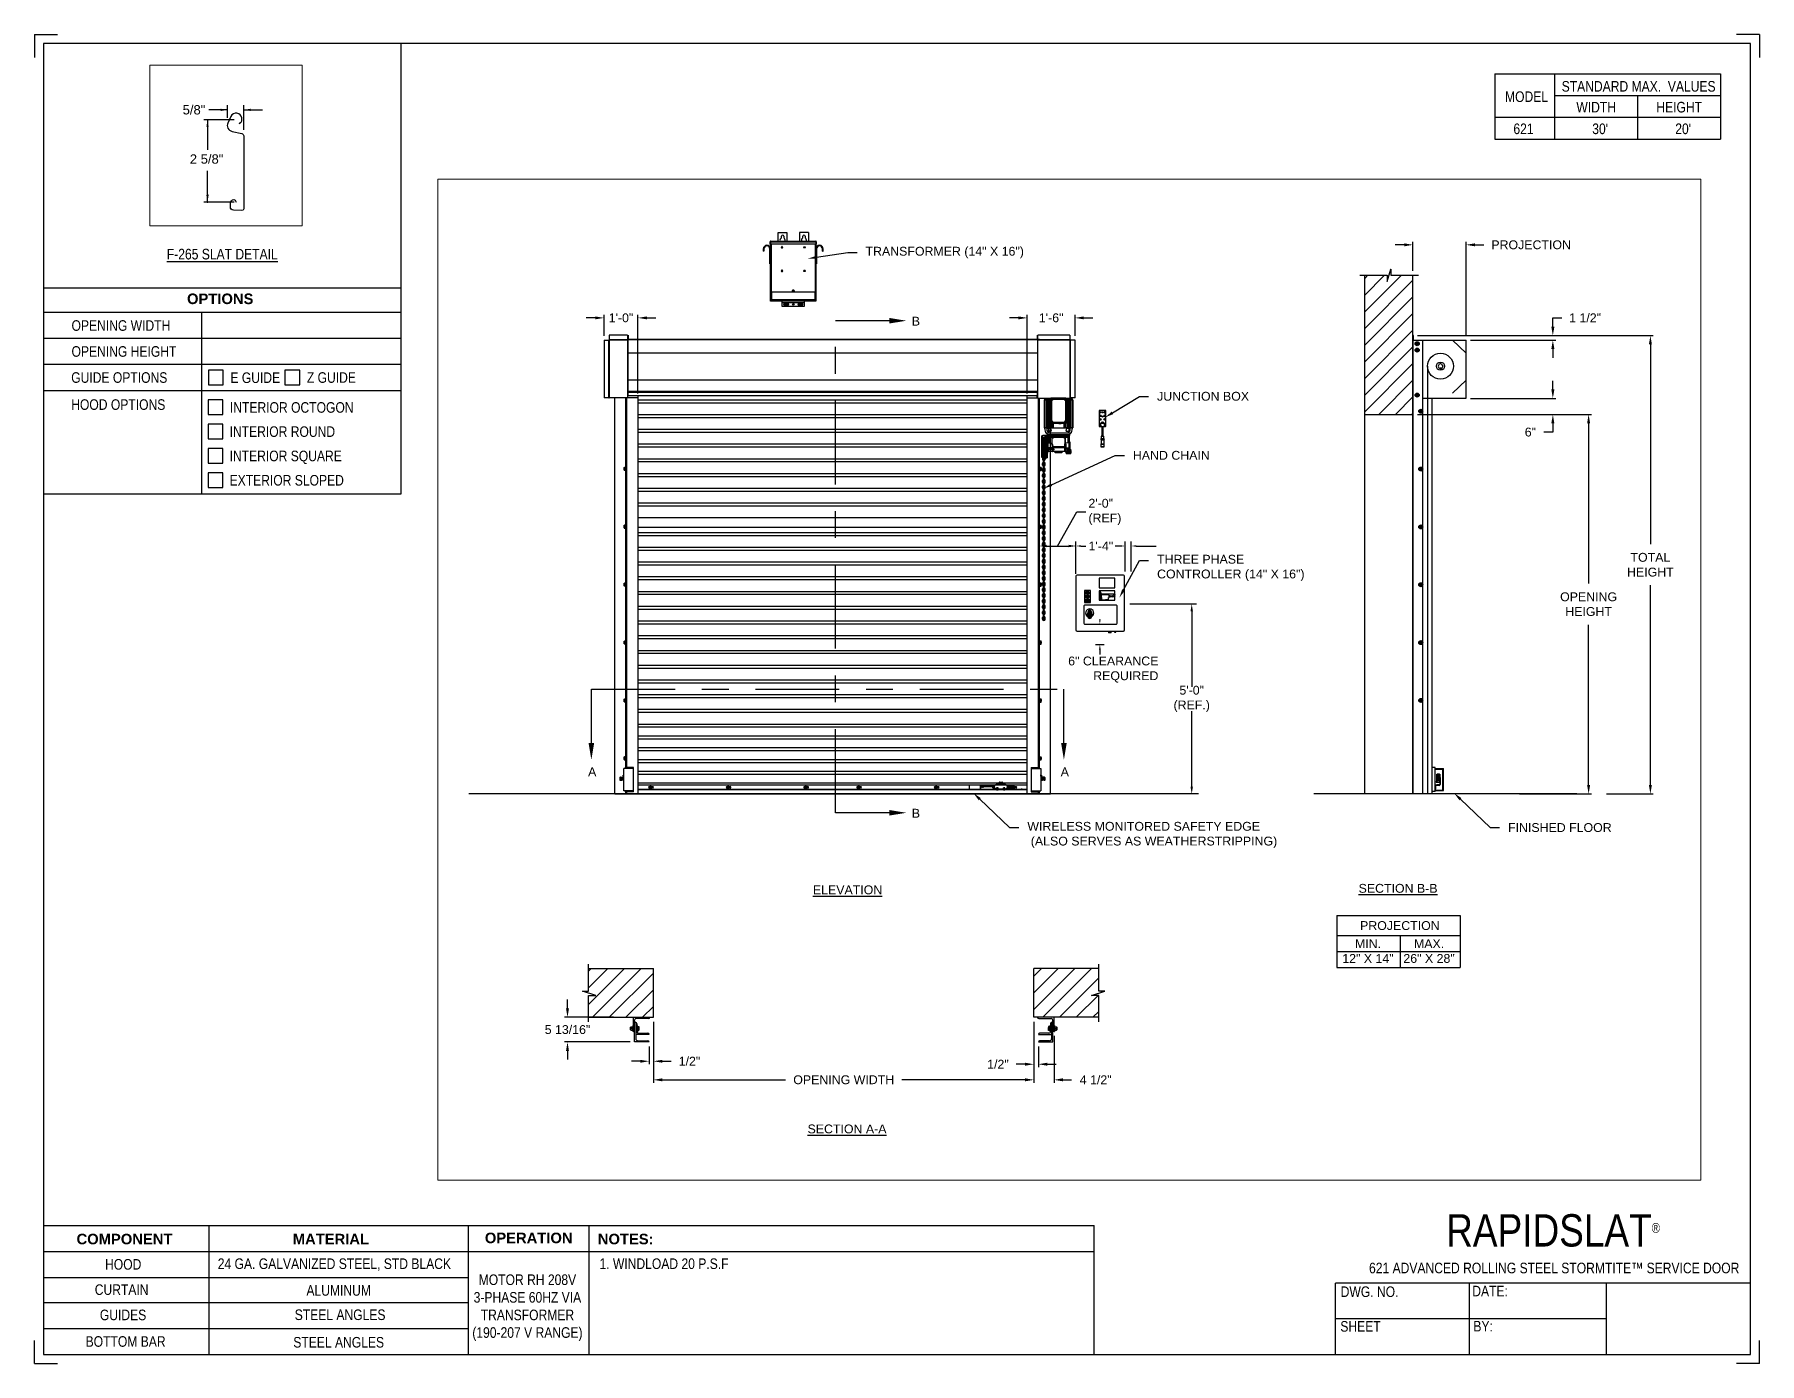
# Paper-space layout '621 RH 208V 3 PHASE' of a CAD drawing. Header units: inches. Extents: x 0.1 to 10.9, y 0.1 to 8.4.
# The model-space entities are those that its viewports show. They can reach past a viewport. Long polylines and large blocks are cut down to what shows.
import ezdxf
from ezdxf import colors
from ezdxf.entities.mleader import LeaderData, LeaderLine
from ezdxf.math import Vec2, Vec3

# ---------------------------------------------------------------- set-up
doc = ezdxf.new("R2010")
doc.units = ezdxf.units.IN
doc.header["$LTSCALE"] = 0.25
doc.header["$MEASUREMENT"] = 0
doc.linetypes.add('CENTER', pattern=[2, 1.25, -0.25, 0.25, -0.25])
for name, color, linetype in [('ANNOTATIONS', 1, 'Continuous'), ('DETAILS', 4, 'Continuous'), ('MOTOR RH', 7, 'Continuous'), ('SECTION CUTS', 6, 'CENTER'), ('TITLE BLOCK', 7, 'Continuous')]:
    doc.layers.add(name, color=color, linetype=linetype)
doc.styles.add('ARIAL', font='arial.ttf', dxfattribs={"height": 0.09375})
doc.styles.add('CADdetails-DIMENSIONS', font='ARIALN.TTF', dxfattribs={"height": 2.38})
doc.styles.add('ROMANS', font='Romans', dxfattribs={"height": 0.09375})
doc.styles.get("Standard").update_dxf_attribs({"font": 'romans.shx'})
doc.dimstyles.get("Standard").update_dxf_attribs({"dimscale": 60, "dimtxt": 0.0833, "dimasz": 0.0833, "dimexe": 0.0833, "dimexo": 0.04, "dimgap": 0.09, "dimtad": 0, "dimtih": 1, "dimtoh": 1, "dimdec": 4, "dimzin": 1, "dimdsep": 46, "dimlunit": 4, "dimtxsty": 'Standard', "dimcen": 0.09, "dimclrt": 150, "dimadec": 4, "dimazin": 2, "dimtfac": 1, "dimtdec": 0, "dimtofl": 0, "dimtmove": 0, "dimatfit": 3, "dimfxl": 1, "dimtolj": 1, "dimtzin": 0, "dimlwd": -1, "dimlwe": -1, "dimarcsym": 1})
doc.dimstyles.new('STANDARD$0', dxfattribs={"dimtxt": 0.09375, "dimasz": 0.09375, "dimexe": 0.03125, "dimexo": 0.046875, "dimgap": 0.09, "dimtad": 0, "dimtih": 1, "dimtoh": 1, "dimdec": 4, "dimzin": 0, "dimdsep": 46, "dimtxsty": 'ARIAL', "dimcen": 0.09, "dimadec": 0, "dimazin": 0, "dimtfac": 1, "dimtdec": 4, "dimtofl": 0, "dimtmove": 0, "dimatfit": 1, "dimfxl": 1, "dimtolj": 1, "dimtzin": 0, "dimarcsym": 0})
pattern_1 = [(45, (47.34337, -13.09525), (-0.08838835, 0.08838835), [])]

psp = doc.layouts.new('621 RH 208V 3 PHASE')

# ---------------------------------------------------------------- texts
at = {"layer": 'TITLE BLOCK', "attachment_point": 2, "style": 'CADdetails-DIMENSIONS'}
for s, width, insert, char_height in [('MODEL', 0.28815, (9.45, 8.068), 0.0664), ('STANDARD MAX.  VALUES', 1.75949, (10.155, 8.133), 0.06641), ('WIDTH', 0.42908, (9.888, 8.002), 0.0664), ('HEIGHT', 0.42908, (10.41, 8.002), 0.0664), ('\\pxqc;621', 0.29952, (9.431, 7.866), 0.0664)]:
    psp.add_mtext_dynamic_manual_height_columns(s, width=width, gutter_width=1.363, heights=[0], dxfattribs=dict(at, insert=insert, char_height=char_height))
at = {"layer": 'TITLE BLOCK', "style": 'CADdetails-DIMENSIONS'}
for s, insert, char_height, width, attachment_point in [("30'", (9.913, 7.866), 0.0664, 1.75949, 2), ("20'", (10.435, 7.866), 0.0664, 1.75949, 2), ('{\\LF-265 SLAT DETAIL}', (1.248, 7.078), 0.06641, 1.75949, 2), ('{\\fArial|b1|i0|c0|p34;OPTIONS}', (1.235, 6.797), 0.06641, 1.75949, 2), ('OPENING WIDTH', (0.3, 6.629), 0.06641, 1.30693, 1), ('OPENING HEIGHT', (0.3, 6.466), 0.06641, 1.30693, 1), ('GUIDE OPTIONS', (0.298, 6.302), 0.06641, 1.30693, 1), ('E GUIDE', (1.299, 6.301), 0.0664, 1.23928, 1), ('Z GUIDE', (1.78, 6.302), 0.0664, 1.23928, 1), ('HOOD OPTIONS', (0.298, 6.132), 0.06641, 1.30693, 1), ('INTERIOR OCTOGON', (1.296, 6.114), 0.06641, 1.23928, 1), ('INTERIOR ROUND', (1.294, 5.962), 0.06641, 1.53035, 1), ('INTERIOR SQUARE', (1.294, 5.809), 0.06641, 1.53035, 1), ('EXTERIOR SLOPED', (1.294, 5.656), 0.06641, 1.53035, 1), ('\\A1;\\pxqc;RAPIDSLAT{\\H0.30337x;\\S® ^ ;}', (10.642, 1.008), 0.20312, 2.03069, 3), ('{\\fArial|b1|i0|c0|p34;COMPONENT}', (0.633, 0.885), 0.06641, 1.75949, 2), ('{\\fArial|b1|i0|c0|p34;MATERIAL}', (1.931, 0.885), 0.06641, 1.75949, 2), ('{\\fArial|b1|i0|c0|p34;OPERATION}', (3.175, 0.892), 0.06641, 1.75949, 2), ('{\\fArial|b1|i0|c0|p34;NOTES:}', (3.785, 0.885), 0.06641, 1.75949, 2), ('HOOD', (0.625, 0.726), 0.0664, 1.75949, 2), ('24 GA. GALVANIZED STEEL, STD BLACK', (1.953, 0.73), 0.06641, 1.75949, 2), ('\\pxql;1. WINDLOAD 20 P.S.F ', (5.176, 0.73), 0.06641, 3.11182, 2), ('621 {\\fArial|b0|i0|c0|p34;\u200b}ADVANCED ROLLING STEEL STORMTITE™ SERVICE DOOR', (9.624, 0.703), 0.06641, 2.79915, 2), ('CURTAIN', (0.615, 0.567), 0.0664, 1.75949, 2), ('ALUMINUM', (1.98, 0.562), 0.0664, 1.75949, 2), ('\\PMOTOR RH 208V 3-PHASE 60HZ VIA TRANSFORMER (190-207 V RANGE)', (3.167, 0.74), 0.06641, 0.76227, 2), ('DWG. NO.', (8.463, 0.554), 0.0664, 1.75949, 2), ('DATE:', (9.221, 0.558), 0.0664, 1.75949, 2), ('GUIDES', (0.624, 0.408), 0.0664, 1.75949, 2), ('STEEL ANGLES', (1.989, 0.409), 0.06641, 1.75949, 2), ('SHEET', (8.406, 0.336), 0.0664, 1.75949, 2), ('BY:', (9.177, 0.337), 0.0664, 1.75949, 2), ('BOTTOM BAR', (0.64, 0.241), 0.0664, 1.75949, 2), ('STEEL ANGLES', (1.98, 0.236), 0.06641, 1.75949, 2)]:
    psp.add_mtext(s, dxfattribs=dict(at, insert=insert, char_height=char_height, width=width, attachment_point=attachment_point))

msp = doc.modelspace()

# ---------------------------------------------------------------- texts
at = {"layer": 'ANNOTATIONS', "style": 'ARIAL'}
msp.add_text('2 5/8"', height=0.09375, dxfattribs=at).set_placement((223.33164, 236.69369))
at = {"layer": 'ANNOTATIONS', "char_height": 0.09375, "style": 'ARIAL'}
for s, insert, attachment_point in [('2\'-0"\\P(REF)', (231.12906, 243.09185), 4), ('1\'-4"', (231.13028, 242.73092), 4), ('6" CLEARANCE\\PREQUIRED', (231.87064, 241.42127), 6), ('5\'-0"\\P(REF.)', (232.22384, 241.11038), 5), ('\\A1;5/8"', (223.37363, 237.2352), 5)]:
    msp.add_mtext(s, dxfattribs=dict(at, insert=insert, attachment_point=attachment_point))
at = {"layer": 'ANNOTATIONS', "char_height": 0.09375, "attachment_point": 2, "style": 'ARIAL'}
for s, insert, width in [('{\\LELEVATION}', (228.57572, 239.13353), 3.0834986), ('{\\LSECTION B-B}', (234.41121, 239.1495), 1.3823677), ('{\\LSECTION A-A}', (228.56981, 236.59935), 1.3823677)]:
    msp.add_mtext(s, dxfattribs=dict(at, insert=insert, width=width))
for s, width, insert in [('PROJECTION ', 1.7594917, (234.43042, 238.75474)), ('MIN.\\P12" X 14" ', 0.6711642, (234.0923, 238.56275)), ('MAX.\\P26" X 28"', 0.6567117, (234.73973, 238.56275))]:
    msp.add_mtext_dynamic_manual_height_columns(s, width=width, gutter_width=1.36268, heights=[0], dxfattribs=dict(at, insert=insert))
at = {"layer": 'SECTION CUTS', "style": 'ARIAL'}
for s, p in [('B', (229.25637, 245.06692)), ('A', (225.82507, 240.29047)), ('A', (230.8346, 240.29047)), ('B', (229.25637, 239.85164))]:
    msp.add_text(s, height=0.09375, dxfattribs=at).set_placement(p)

# ---------------------------------------------------------------- blocks, each defined once
blk = doc.blocks.new('*D43')
at = {"layer": 'ANNOTATIONS', "color": 0, "lineweight": -2, "transparency": 16777216}
for p, q in [((225.607, 237.829), (225.607, 237.923)), ((226.096, 237.736), (225.576, 237.736)), ((226.271, 237.474), (225.576, 237.474)), ((225.607, 237.38), (225.607, 237.287))]:
    blk.add_line(p, q, dxfattribs=at)
at = {"layer": 'ANNOTATIONS', "color": 0, "transparency": 16777216}
for points in [[(225.591, 237.829), (225.622, 237.829), (225.607, 237.736)], [(225.591, 237.38), (225.622, 237.38), (225.607, 237.474)]]:
    blk.add_solid(points, dxfattribs=at)
at = {"layer": 'defpoints', "color": 0, "transparency": 16777216}
for p in [(226.143, 237.736), (225.607, 237.474), (226.318, 237.474)]:
    blk.add_point(p, dxfattribs=at)
at = {"layer": 'ANNOTATIONS', "color": 0, "transparency": 16777216, "insert": (225.607, 237.605), "char_height": 0.09375, "attachment_point": 5, "style": 'ARIAL'}
blk.add_mtext('\\A1;5 13/16"', dxfattribs=at)
blk = doc.blocks.new('*D44')
at = {"layer": 'ANNOTATIONS', "color": 0, "lineweight": -2, "transparency": 16777216}
for p, q in [((230.551, 237.689), (230.551, 237.207)), ((230.598, 237.427), (230.598, 237.207)), ((230.458, 237.238), (230.364, 237.238)), ((230.692, 237.238), (230.786, 237.238))]:
    blk.add_line(p, q, dxfattribs=at)
at = {"layer": 'ANNOTATIONS', "color": 0, "transparency": 16777216}
for points in [[(230.458, 237.254), (230.458, 237.223), (230.551, 237.238)], [(230.692, 237.254), (230.692, 237.223), (230.598, 237.238)]]:
    blk.add_solid(points, dxfattribs=at)
at = {"layer": 'defpoints', "color": 0, "transparency": 16777216}
for p in [(230.551, 237.736), (230.598, 237.474), (230.598, 237.238)]:
    blk.add_point(p, dxfattribs=at)
at = {"layer": 'ANNOTATIONS', "color": 0, "transparency": 16777216, "insert": (230.17, 237.238), "char_height": 0.0938, "attachment_point": 5, "style": 'ARIAL'}
blk.add_mtext('\\A1;1/2"', dxfattribs=at)
blk = doc.blocks.new('*D45')
at = {"layer": 'ANNOTATIONS', "color": 0, "lineweight": -2, "transparency": 16777216}
for p, q in [((226.518, 237.689), (226.518, 237.238)), ((226.378, 237.27), (226.284, 237.27)), ((226.471, 237.427), (226.471, 237.238)), ((226.612, 237.27), (226.706, 237.27))]:
    blk.add_line(p, q, dxfattribs=at)
at = {"layer": 'ANNOTATIONS', "color": 0, "transparency": 16777216}
for points in [[(226.378, 237.285), (226.378, 237.254), (226.471, 237.27)], [(226.612, 237.285), (226.612, 237.254), (226.518, 237.27)]]:
    blk.add_solid(points, dxfattribs=at)
at = {"layer": 'defpoints', "color": 0, "transparency": 16777216}
for p in [(226.518, 237.736), (226.471, 237.474), (226.471, 237.27)]:
    blk.add_point(p, dxfattribs=at)
at = {"layer": 'ANNOTATIONS', "color": 0, "transparency": 16777216, "insert": (226.9, 237.27), "char_height": 0.0938, "attachment_point": 5, "style": 'ARIAL'}
blk.add_mtext('\\A1;1/2"', dxfattribs=at)
blk = doc.blocks.new('*D46')
at = {"layer": 'ANNOTATIONS', "color": 0, "lineweight": -2, "transparency": 16777216}
for p, q in [((230.387, 245.149), (230.293, 245.149)), ((230.481, 244.347), (230.481, 245.18)), ((230.987, 244.959), (230.987, 245.18)), ((231.08, 245.149), (231.174, 245.149))]:
    blk.add_line(p, q, dxfattribs=at)
at = {"layer": 'ANNOTATIONS', "color": 0, "transparency": 16777216}
for points in [[(230.387, 245.164), (230.387, 245.133), (230.481, 245.149)], [(231.08, 245.164), (231.08, 245.133), (230.987, 245.149)]]:
    blk.add_solid(points, dxfattribs=at)
at = {"layer": 'defpoints', "color": 0, "transparency": 16777216}
for p in [(230.987, 245.149), (230.987, 244.912), (230.481, 244.3)]:
    blk.add_point(p, dxfattribs=at)
at = {"layer": 'ANNOTATIONS', "color": 0, "transparency": 16777216, "insert": (230.734, 245.149), "char_height": 0.0938, "attachment_point": 5, "style": 'ARIAL'}
blk.add_mtext('\\A1;1\'-6"', dxfattribs=at)
blk = doc.blocks.new('*D47')
at = {"layer": 'ANNOTATIONS', "color": 0, "lineweight": -2, "transparency": 16777216}
for p, q in [((225.9, 245.149), (225.806, 245.149)), ((225.994, 244.959), (225.994, 245.18)), ((226.354, 244.347), (226.354, 245.18)), ((226.448, 245.149), (226.542, 245.149))]:
    blk.add_line(p, q, dxfattribs=at)
at = {"layer": 'ANNOTATIONS', "color": 0, "transparency": 16777216}
for points in [[(225.9, 245.164), (225.9, 245.133), (225.994, 245.149)], [(226.448, 245.164), (226.448, 245.133), (226.354, 245.149)]]:
    blk.add_solid(points, dxfattribs=at)
at = {"layer": 'defpoints', "color": 0, "transparency": 16777216}
for p in [(226.354, 245.149), (225.994, 244.913), (226.354, 244.3)]:
    blk.add_point(p, dxfattribs=at)
at = {"layer": 'ANNOTATIONS', "color": 0, "transparency": 16777216, "insert": (226.174, 245.149), "char_height": 0.0938, "attachment_point": 5, "style": 'ARIAL'}
blk.add_mtext('\\A1;1\'-0"', dxfattribs=at)
blk = doc.blocks.new('*D48')
at = {"layer": 'ANNOTATIONS', "color": 0, "lineweight": -2, "transparency": 16777216}
for p, q in [((230.551, 237.689), (230.551, 237.042)), ((230.764, 237.539), (230.764, 237.042)), ((230.458, 237.073), (230.364, 237.073)), ((230.858, 237.073), (230.951, 237.073))]:
    blk.add_line(p, q, dxfattribs=at)
at = {"layer": 'ANNOTATIONS', "color": 0, "transparency": 16777216}
for points in [[(230.458, 237.089), (230.458, 237.057), (230.551, 237.073)], [(230.858, 237.089), (230.858, 237.057), (230.764, 237.073)]]:
    blk.add_solid(points, dxfattribs=at)
at = {"layer": 'defpoints', "color": 0, "transparency": 16777216}
for p in [(230.551, 237.736), (230.764, 237.586), (230.764, 237.073)]:
    blk.add_point(p, dxfattribs=at)
at = {"layer": 'ANNOTATIONS', "color": 0, "transparency": 16777216, "insert": (231.206, 237.073), "char_height": 0.0938, "attachment_point": 5, "style": 'ARIAL'}
blk.add_mtext('\\A1;4 1/2"', dxfattribs=at)
blk = doc.blocks.new('*D51')
at = {"layer": 'ANNOTATIONS', "color": 0, "lineweight": -2, "transparency": 16777216}
for p, q in [((226.518, 237.689), (226.518, 237.042)), ((230.551, 237.689), (230.551, 237.042)), ((226.612, 237.073), (227.918, 237.073)), ((230.458, 237.073), (229.151, 237.073))]:
    blk.add_line(p, q, dxfattribs=at)
at = {"layer": 'ANNOTATIONS', "color": 0, "transparency": 16777216}
for points in [[(226.612, 237.089), (226.612, 237.057), (226.518, 237.073)], [(230.458, 237.089), (230.458, 237.057), (230.551, 237.073)]]:
    blk.add_solid(points, dxfattribs=at)
at = {"layer": 'defpoints', "color": 0, "transparency": 16777216}
for p in [(226.518, 237.736), (230.551, 237.736), (230.551, 237.073)]:
    blk.add_point(p, dxfattribs=at)
at = {"layer": 'ANNOTATIONS', "color": 0, "transparency": 16777216, "insert": (228.535, 237.073), "char_height": 0.09375, "attachment_point": 5, "style": 'ARIAL'}
blk.add_mtext('\\A1;OPENING WIDTH', dxfattribs=at)
blk = doc.blocks.new('*D52')
at = {"layer": 'ANNOTATIONS', "color": 0, "lineweight": -2, "transparency": 16777216}
for p, q in [((234.569, 245.649), (234.569, 245.954)), ((235.133, 244.96), (235.133, 245.954)), ((234.476, 245.923), (234.382, 245.923)), ((235.227, 245.923), (235.321, 245.923))]:
    blk.add_line(p, q, dxfattribs=at)
at = {"layer": 'ANNOTATIONS', "color": 0, "transparency": 16777216}
for points in [[(234.476, 245.939), (234.476, 245.907), (234.569, 245.923)], [(235.227, 245.939), (235.227, 245.907), (235.133, 245.923)]]:
    blk.add_solid(points, dxfattribs=at)
at = {"layer": 'defpoints', "color": 0, "transparency": 16777216}
for p in [(235.133, 245.923), (234.569, 245.602), (235.133, 244.913)]:
    blk.add_point(p, dxfattribs=at)
at = {"layer": 'ANNOTATIONS', "color": 0, "transparency": 16777216, "insert": (235.822, 245.923), "char_height": 0.09375, "attachment_point": 5, "style": 'ARIAL'}
blk.add_mtext('\\A1;PROJECTION ', dxfattribs=at)
blk = doc.blocks.new('*D40')
at = {"layer": 'ANNOTATIONS', "color": 0, "lineweight": -2, "transparency": 16777216}
for p, q in [((234.616, 244.125), (236.462, 244.125)), ((236.431, 244.031), (236.431, 242.332)), ((236.431, 240.197), (236.431, 241.897)), ((235.7, 240.103), (236.462, 240.103))]:
    blk.add_line(p, q, dxfattribs=at)
at = {"layer": 'ANNOTATIONS', "color": 0, "transparency": 16777216}
for points in [[(236.415, 244.031), (236.447, 244.031), (236.431, 244.125)], [(236.415, 240.197), (236.447, 240.197), (236.431, 240.103)]]:
    blk.add_solid(points, dxfattribs=at)
at = {"layer": 'defpoints', "color": 0, "transparency": 16777216}
for p in [(234.569, 244.125), (235.654, 240.103), (236.431, 240.103)]:
    blk.add_point(p, dxfattribs=at)
at = {"layer": 'ANNOTATIONS', "color": 0, "transparency": 16777216, "insert": (236.431, 242.114), "char_height": 0.09375, "attachment_point": 5, "style": 'ARIAL'}
blk.add_mtext('\\A1;OPENING\\PHEIGHT', dxfattribs=at)
blk = doc.blocks.new('*D41')
at = {"layer": 'ANNOTATIONS', "color": 0, "lineweight": -2, "transparency": 16777216}
for p, q in [((234.616, 244.961), (237.117, 244.961)), ((237.086, 244.867), (237.086, 242.75)), ((237.086, 240.197), (237.086, 242.315)), ((236.621, 240.103), (237.117, 240.103))]:
    blk.add_line(p, q, dxfattribs=at)
at = {"layer": 'ANNOTATIONS', "color": 0, "transparency": 16777216}
for points in [[(237.07, 244.867), (237.102, 244.867), (237.086, 244.961)], [(237.07, 240.197), (237.102, 240.197), (237.086, 240.103)]]:
    blk.add_solid(points, dxfattribs=at)
at = {"layer": 'defpoints', "color": 0, "transparency": 16777216}
for p in [(234.569, 244.961), (236.574, 240.103), (237.086, 240.103)]:
    blk.add_point(p, dxfattribs=at)
at = {"layer": 'ANNOTATIONS', "color": 0, "transparency": 16777216, "insert": (237.086, 242.532), "char_height": 0.0938, "attachment_point": 5, "style": 'ARIAL'}
blk.add_mtext('\\A1;TOTAL\\PHEIGHT', dxfattribs=at)
blk = doc.blocks.new('*D42')
at = {"layer": 'ANNOTATIONS', "color": 0, "lineweight": -2, "transparency": 16777216}
for p, q in [((236.052, 244.39), (236.052, 244.483)), ((235.178, 244.296), (236.083, 244.296)), ((235.178, 244.125), (236.083, 244.125)), ((236.052, 243.938), (235.958, 243.938)), ((236.052, 244.031), (236.052, 243.938))]:
    blk.add_line(p, q, dxfattribs=at)
at = {"layer": 'ANNOTATIONS', "color": 0, "transparency": 16777216}
for points in [[(236.036, 244.39), (236.068, 244.39), (236.052, 244.296)], [(236.036, 244.031), (236.068, 244.031), (236.052, 244.125)]]:
    blk.add_solid(points, dxfattribs=at)
at = {"layer": 'defpoints', "color": 0, "transparency": 16777216}
for p in [(235.131, 244.296), (235.131, 244.125), (236.052, 244.125)]:
    blk.add_point(p, dxfattribs=at)
at = {"layer": 'ANNOTATIONS', "color": 0, "transparency": 16777216, "insert": (235.814, 243.938), "char_height": 0.0938, "attachment_point": 5, "style": 'ARIAL'}
blk.add_mtext('\\A1;6"', dxfattribs=at)
blk = doc.blocks.new('*D53')
at = {"layer": 'ANNOTATIONS', "color": 0, "lineweight": -2, "transparency": 16777216}
for p, q in [((236.052, 245.055), (236.052, 245.149)), ((236.052, 245.149), (236.146, 245.149)), ((235.18, 244.961), (236.083, 244.961)), ((235.18, 244.913), (236.083, 244.913)), ((236.052, 244.82), (236.052, 244.726))]:
    blk.add_line(p, q, dxfattribs=at)
at = {"layer": 'ANNOTATIONS', "color": 0, "transparency": 16777216}
for points in [[(236.036, 245.055), (236.068, 245.055), (236.052, 244.961)], [(236.036, 244.82), (236.068, 244.82), (236.052, 244.913)]]:
    blk.add_solid(points, dxfattribs=at)
at = {"layer": 'defpoints', "color": 0, "transparency": 16777216}
for p in [(235.133, 244.961), (235.133, 244.913), (236.052, 244.961)]:
    blk.add_point(p, dxfattribs=at)
at = {"layer": 'ANNOTATIONS', "color": 0, "transparency": 16777216, "insert": (236.394, 245.149), "char_height": 0.0938, "attachment_point": 5, "style": 'ARIAL'}
blk.add_mtext('\\A1;1 1/2"', dxfattribs=at)

# ---------------------------------------------------------------- dimensions: what is measured, and where the dimension line sits
at = {"layer": 'ANNOTATIONS'}
dim = msp.add_linear_dim(base=(235.13329, 245.92298), p1=(234.56941, 245.60178), p2=(235.13329, 244.91339), text='PROJECTION ', dimstyle='STANDARD$0', dxfattribs=at)
dim.commit()
dim.dimension.update_dxf_attribs({"geometry": '*D52', "text_midpoint": (235.8224, 245.92298)})
for base, p1, p2, text, picture, middle in [((236.05196, 244.96103), (235.13329, 244.91339), (235.13329, 244.96103), '1 1/2"', '*D53', (236.3944, 245.14853)), ((237.08599, 240.10342), (234.56941, 244.96103), (236.57394, 240.10342), 'TOTAL\\PHEIGHT', '*D41', (237.08599, 242.53223)), ((236.05196, 244.12505), (235.13116, 244.29598), (235.13116, 244.12505), '6"', '*D42', (235.81408, 243.93755)), ((236.431, 240.10342), (234.56941, 244.12505), (235.6536, 240.10342), 'OPENING\\PHEIGHT', '*D40', (236.431, 242.11424))]:
    dim = msp.add_linear_dim(base=base, p1=p1, p2=p2, angle=90, text=text, dimstyle='STANDARD$0', dxfattribs=at)
    dim.commit()
    dim.dimension.update_dxf_attribs({"geometry": picture, "text_midpoint": middle})
for base, p1, p2, text, picture, middle in [((226.35413, 245.14882), (225.99393, 244.91253), (226.35413, 244.3), '1\'-0"', '*D47', (226.17403, 245.14882)), ((230.98657, 245.14882), (230.48063, 244.3), (230.98657, 244.91215), '1\'-6"', '*D46', (230.7336, 245.14882)), ((230.59837, 237.23838), (230.5515, 237.73574), (230.59837, 237.47405), '1/2"', '*D44', (230.16992, 237.23838)), ((230.764, 237.07293), (230.5515, 237.73574), (230.764, 237.58574), '4 1/2"', '*D48', (231.20649, 237.07293))]:
    dim = msp.add_linear_dim(base=base, p1=p1, p2=p2, text=text, dimstyle='STANDARD$0', dxfattribs=at)
    dim.commit()
    dim.dimension.update_dxf_attribs({"geometry": picture, "text_midpoint": middle, "dimtype": 160})
for base, p1, p2, angle, text, picture, middle in [((225.60681, 237.47405), (226.14316, 237.73573), (226.31816, 237.47405), 90, '5 13/16"', '*D43', (225.60681, 237.60489)), ((226.47129, 237.26963), (226.51816, 237.73574), (226.47129, 237.47405), 180, '1/2"', '*D45', (226.89974, 237.26963))]:
    dim = msp.add_linear_dim(base=base, p1=p1, p2=p2, angle=angle, text=text, dimstyle='STANDARD$0', dxfattribs=at)
    dim.commit()
    dim.dimension.update_dxf_attribs({"geometry": picture, "text_midpoint": middle, "dimtype": 160})
dim = msp.add_aligned_dim(p1=(226.51816, 237.73574), p2=(230.5515, 237.73574), distance=-0.6628, text='OPENING WIDTH', dimstyle='STANDARD$0', dxfattribs=at)
dim.commit()
dim.dimension.update_dxf_attribs({"geometry": '*D51', "text_midpoint": (228.53483, 237.07293)})

# ---------------------------------------------------------------- hatches: boundary and pattern name
at = {"layer": 'MOTOR RH'}
h = msp.add_hatch(dxfattribs=at)
h.set_pattern_fill('ANSI31', color=256, style=0)
h.set_pattern_definition(pattern_1)
h.paths.add_polyline_path([(234.05378, 244.12505), (234.56941, 244.12505), (234.56941, 245.60178), (234.33292, 245.60178), (234.33292, 245.66644), (234.2945, 245.53308), (234.2945, 245.60178), (234.05378, 245.60178)])
h = msp.add_hatch(dxfattribs=at)
h.set_pattern_fill('ANSI31', color=256, style=0)
h.set_pattern_definition(pattern_1)
h.paths.add_polyline_path([(226.51816, 238.25136), (225.83066, 238.25136), (225.83066, 238.01416), (225.76656, 238.01416), (225.90863, 237.96726), (225.83066, 237.96726), (225.83066, 237.73574), (226.51816, 237.73574), (226.51816, 237.89824)])
h = msp.add_hatch(dxfattribs=at)
h.set_pattern_fill('ANSI31', color=256, style=0)
h.set_pattern_definition(pattern_1)
h.paths.add_polyline_path([(231.3031, 238.01416), (231.239, 238.01416), (231.239, 238.25136), (230.5515, 238.25136), (230.5515, 237.73574), (230.56967, 237.73574), (231.239, 237.73574), (231.239, 237.96726), (231.16103, 237.96726)])

# ---------------------------------------------------------------- linework, layer by layer
at = {"layer": 'ANNOTATIONS'}
for p, q in [((230.68618, 242.73092), (230.91822, 242.73092)), ((230.99589, 242.43625), (230.99589, 242.77806)), ((231.04903, 242.73092), (231.10217, 242.73092)), ((231.46393, 242.73092), (231.41079, 242.73092)), ((231.51737, 242.46136), (231.51737, 242.77806)), ((231.58305, 242.46136), (231.58305, 242.77806)), ((231.63619, 242.73092), (231.84539, 242.73092)), ((231.56902, 242.11772), (232.27494, 242.11772)), ((232.22384, 242.04006), (232.22384, 241.23964)), ((231.20301, 241.90233), (231.29727, 241.90233)), ((231.20301, 241.68703), (231.29727, 241.68703)), ((231.25014, 241.63389), (231.25014, 241.58075)), ((232.22384, 240.18109), (232.22384, 240.98112)), ((233.76173, 238.81417), (233.76173, 238.2628)), ((233.76173, 238.81417), (235.0695, 238.81417)), ((235.0695, 238.81417), (235.0695, 238.2628)), ((233.76173, 238.6027), (235.0695, 238.6027)), ((234.43458, 238.6027), (234.43458, 238.2628)), ((233.76173, 238.43275), (235.0695, 238.43275)), ((233.76173, 238.2628), (235.0695, 238.2628)), ((223.71048, 237.15345), (223.71048, 237.28207)), ((223.875, 237.03509), (223.875, 237.28207)), ((223.77881, 237.13477), (223.47101, 237.13477)), ((223.50949, 237.13477), (223.50949, 236.8332)), ((223.71048, 237.2352), (223.52298, 237.2352)), ((223.875, 237.2352), (224.0625, 237.2352)), ((223.50949, 236.30755), (223.50949, 236.62224)), ((223.77881, 236.30755), (223.47101, 236.30755))]:
    msp.add_line(p, q, dxfattribs=at)
for p in [(223.83918, 237.10325), (223.50949, 236.38206), (223.50949, 236.30755)]:
    msp.add_point(p, dxfattribs=at)
for points in [[(230.68618, 242.71798), (230.68618, 242.74387), (230.60852, 242.73092)], [(230.91822, 242.71798), (230.91822, 242.74387), (230.99589, 242.73092)], [(231.04903, 242.73978), (231.04903, 242.72207), (230.99589, 242.73092)], [(231.46393, 242.73978), (231.46393, 242.72207), (231.51707, 242.73092)], [(231.63619, 242.73978), (231.63619, 242.72207), (231.58305, 242.73092)], [(231.24129, 241.95547), (231.259, 241.95547), (231.25014, 241.90233)], [(232.2109, 242.04006), (232.23679, 242.04006), (232.22384, 242.11772)], [(231.24129, 241.63389), (231.259, 241.63389), (231.25014, 241.68703)], [(232.2109, 240.18109), (232.23679, 240.18109), (232.22384, 240.10342)], [(223.52121, 237.06445), (223.49777, 237.06445), (223.50949, 237.13477)], [(223.64016, 237.22348), (223.64016, 237.24692), (223.71048, 237.2352)], [(223.94532, 237.24692), (223.94532, 237.22348), (223.875, 237.2352)], [(223.52121, 236.37787), (223.49777, 236.37787), (223.50949, 236.30755)]]:
    msp.add_solid(points, dxfattribs=at)
at = {"layer": 'DETAILS'}
msp.add_lwpolyline([(223.82881, 237.09806, 0.33746117), (223.85574, 237.13612), (223.85542, 237.154, 0.73725505), (223.74527, 237.16886), (223.71446, 237.10244, 0.47976839), (223.75628, 237.01812), (223.85469, 236.99655, -0.21720182), (223.875, 236.97259), (223.875, 236.23788, -0.36619075), (223.85526, 236.22246), (223.7706, 236.22518, -0.41028649), (223.73933, 236.25869), (223.74127, 236.29599, -0.37745755), (223.7751, 236.33231, -0.31905635), (223.78698, 236.32683), (223.79805, 236.30755)], format="xyb", dxfattribs=at)
at = {"layer": 'MOTOR RH'}
for p, q in [((227.75573, 245.95616), (227.75872, 245.95616)), ((227.75573, 245.92907), (227.75573, 245.95616)), ((227.75872, 245.95616), (227.75872, 245.92907)), ((227.75916, 245.95616), (228.24065, 245.95616)), ((227.75916, 245.95616), (227.75916, 245.92907)), ((227.75967, 245.95794), (227.75967, 245.95839)), ((227.76184, 245.96227), (228.23797, 245.96227)), ((227.83975, 246.05303), (227.9335, 246.05303)), ((227.83975, 245.96227), (227.83975, 246.05303)), ((227.8749, 245.99571), (227.8749, 246.01397)), ((227.89834, 246.01397), (227.89834, 245.99571)), ((227.9335, 246.05303), (227.9335, 245.96227)), ((228.16006, 246.05303), (228.06631, 246.05303)), ((228.06631, 246.05303), (228.06631, 245.96227)), ((228.10147, 245.99571), (228.10147, 246.01397)), ((228.1249, 246.01397), (228.1249, 245.99571)), ((228.16006, 246.05303), (228.16006, 245.96227)), ((228.24014, 245.95839), (228.24014, 245.95794)), ((228.24065, 245.95616), (228.24065, 245.92907)), ((228.24408, 245.95616), (228.24109, 245.95616)), ((228.24109, 245.95616), (228.24109, 245.92907)), ((228.24408, 245.95616), (228.24408, 245.92907)), ((227.68964, 245.8796), (227.68217, 245.8796)), ((227.68217, 245.8796), (227.68217, 245.85585)), ((227.68964, 245.85585), (227.68217, 245.85585)), ((227.68964, 245.8796), (227.68964, 245.85585)), ((227.75219, 245.72303), (227.75219, 245.8796)), ((227.75219, 245.8796), (227.75967, 245.8796)), ((227.75872, 245.92907), (227.75573, 245.92907)), ((228.24065, 245.92907), (227.75916, 245.92907)), ((227.75967, 245.32647), (227.75967, 245.92907)), ((227.76578, 245.92907), (227.76578, 245.42022)), ((227.87927, 245.89828), (227.87054, 245.89828)), ((227.87054, 245.89828), (227.87054, 245.89529)), ((227.87054, 245.89529), (227.87927, 245.89529)), ((227.87927, 245.90701), (227.87927, 245.89828)), ((227.88226, 245.90701), (227.87927, 245.90701)), ((227.87927, 245.89529), (227.87927, 245.88656)), ((227.87927, 245.88656), (227.88226, 245.88656)), ((227.88226, 245.89828), (227.88226, 245.90701)), ((227.89099, 245.89828), (227.88226, 245.89828)), ((227.88226, 245.88656), (227.88226, 245.89529)), ((227.88226, 245.89529), (227.89099, 245.89529)), ((227.89099, 245.89529), (227.89099, 245.89828)), ((228.11755, 245.89828), (228.10882, 245.89828)), ((228.10882, 245.89828), (228.10882, 245.89529)), ((228.10882, 245.89529), (228.11755, 245.89529)), ((228.12054, 245.90701), (228.11755, 245.90701)), ((228.11755, 245.90701), (228.11755, 245.89828)), ((228.11755, 245.89529), (228.11755, 245.88656)), ((228.11755, 245.88656), (228.12054, 245.88656)), ((228.12054, 245.89828), (228.12054, 245.90701)), ((228.12927, 245.89828), (228.12054, 245.89828)), ((228.12054, 245.89529), (228.12927, 245.89529)), ((228.12054, 245.88656), (228.12054, 245.89529)), ((228.12927, 245.89529), (228.12927, 245.89828)), ((228.23403, 245.42022), (228.23403, 245.92907)), ((228.24014, 245.92907), (228.24014, 245.32647)), ((228.24761, 245.8796), (228.24014, 245.8796)), ((228.24109, 245.92907), (228.24408, 245.92907)), ((228.24761, 245.8796), (228.24761, 245.72303)), ((228.31016, 245.8796), (228.31764, 245.8796)), ((228.31016, 245.85585), (228.31016, 245.8796)), ((228.31016, 245.85585), (228.31764, 245.85585)), ((228.31764, 245.85585), (228.31764, 245.8796)), ((227.75967, 245.72303), (227.75219, 245.72303)), ((227.87927, 245.64765), (227.87054, 245.64765)), ((227.87054, 245.64765), (227.87054, 245.64467)), ((227.87054, 245.64467), (227.87927, 245.64467)), ((227.88226, 245.65638), (227.87927, 245.65638)), ((227.87927, 245.65638), (227.87927, 245.64765)), ((227.87927, 245.64467), (227.87927, 245.63593)), ((227.87927, 245.63593), (227.88226, 245.63593)), ((227.88226, 245.64765), (227.88226, 245.65638)), ((227.89099, 245.64765), (227.88226, 245.64765)), ((227.88226, 245.63593), (227.88226, 245.64467)), ((227.88226, 245.64467), (227.89099, 245.64467)), ((227.89099, 245.64467), (227.89099, 245.64765)), ((228.11755, 245.64765), (228.10882, 245.64765)), ((228.10882, 245.64765), (228.10882, 245.64467)), ((228.10882, 245.64467), (228.11755, 245.64467)), ((228.11755, 245.65638), (228.11755, 245.64765)), ((228.12054, 245.65638), (228.11755, 245.65638)), ((228.11755, 245.64467), (228.11755, 245.63593)), ((228.11755, 245.63593), (228.12054, 245.63593)), ((228.12054, 245.64765), (228.12054, 245.65638)), ((228.12927, 245.64765), (228.12054, 245.64765)), ((228.12054, 245.63593), (228.12054, 245.64467)), ((228.12054, 245.64467), (228.12927, 245.64467)), ((228.12927, 245.64467), (228.12927, 245.64765)), ((228.24014, 245.72303), (228.24761, 245.72303)), ((234.0074, 245.60178), (234.2945, 245.60178)), ((234.05378, 245.60178), (234.05378, 240.10342)), ((234.2945, 245.53308), (234.33292, 245.66644)), ((234.2945, 245.60178), (234.2945, 245.53308)), ((234.33292, 245.66644), (234.33292, 245.60178)), ((234.33292, 245.60178), (234.62811, 245.60178)), ((234.56941, 240.10342), (234.56941, 245.60178)), ((228.00576, 245.44171), (227.99404, 245.44171)), ((227.99404, 245.42999), (228.00576, 245.42999)), ((228.24014, 245.42022), (227.75967, 245.42022)), ((227.75967, 245.3421), (227.76266, 245.3421)), ((228.24014, 245.32647), (227.75967, 245.32647)), ((227.76266, 245.42022), (227.76266, 245.32647)), ((227.76266, 245.41482), (227.76492, 245.41482)), ((227.76492, 245.42022), (227.76492, 245.34267)), ((227.76492, 245.34267), (228.23489, 245.34267)), ((227.76553, 245.33835), (227.76553, 245.3407)), ((227.76578, 245.32647), (227.76578, 245.33694)), ((227.76647, 245.33963), (227.76647, 245.33835)), ((227.7679, 245.33875), (227.7679, 245.34267)), ((227.7679, 245.33875), (228.2319, 245.33875)), ((227.76884, 245.42022), (227.76884, 245.34267)), ((227.76959, 245.33522), (227.76959, 245.33428)), ((227.76959, 245.33522), (228.23022, 245.33522)), ((227.76959, 245.33428), (228.23022, 245.33428)), ((227.79525, 245.33875), (227.79525, 245.33522)), ((227.85388, 245.33835), (227.79525, 245.33835)), ((227.83435, 245.33821), (227.83435, 245.33522)), ((227.83435, 245.33821), (227.94671, 245.33821)), ((227.85388, 245.33875), (227.85388, 245.33821)), ((227.88272, 245.26843), (227.88272, 245.32647)), ((228.11709, 245.30825), (227.88272, 245.30825)), ((228.11709, 245.30737), (227.88272, 245.30737)), ((228.11709, 245.26843), (227.88272, 245.26843)), ((227.89053, 245.33875), (227.89053, 245.33522)), ((227.90615, 245.30065), (227.94326, 245.30065)), ((227.94326, 245.28307), (227.90615, 245.28307)), ((227.92718, 245.33821), (227.92718, 245.33875)), ((228.07263, 245.33835), (227.92718, 245.33835)), ((227.94671, 245.33522), (227.94671, 245.33821)), ((228.0531, 245.33821), (228.0531, 245.33522)), ((228.0531, 245.33821), (228.16546, 245.33821)), ((228.05654, 245.30065), (228.09365, 245.30065)), ((228.09365, 245.28307), (228.05654, 245.28307)), ((228.07263, 245.33875), (228.07263, 245.33821)), ((228.10928, 245.33875), (228.10928, 245.33522)), ((228.11709, 245.32647), (228.11709, 245.26843)), ((228.14593, 245.33821), (228.14593, 245.33875)), ((228.20456, 245.33835), (228.14593, 245.33835)), ((228.16546, 245.33522), (228.16546, 245.33821)), ((228.20456, 245.33522), (228.20456, 245.33875)), ((228.20889, 245.33875), (228.20889, 245.33522)), ((228.20889, 245.33428), (228.20889, 245.32647)), ((228.23022, 245.33522), (228.23022, 245.33428)), ((228.23097, 245.34267), (228.23097, 245.42022)), ((228.2319, 245.34267), (228.2319, 245.33875)), ((228.23334, 245.33963), (228.23334, 245.33835)), ((228.23403, 245.33694), (228.23403, 245.32647)), ((228.23428, 245.33835), (228.23428, 245.3407)), ((228.23489, 245.34267), (228.23489, 245.42022)), ((228.23489, 245.41482), (228.23715, 245.41482)), ((228.23715, 245.32647), (228.23715, 245.42022)), ((228.23715, 245.3421), (228.24014, 245.3421)), ((225.99393, 244.91253), (226.04722, 244.91253)), ((226.04188, 244.91253), (226.04188, 244.30293)), ((226.04509, 244.30293), (226.04509, 244.91253)), ((226.04722, 244.96582), (226.04722, 244.30293)), ((226.22624, 244.91787), (226.04722, 244.91787)), ((226.04722, 244.91466), (226.24118, 244.91466)), ((226.22624, 244.91466), (226.22624, 244.91812)), ((226.22624, 244.91812), (226.24967, 244.91812)), ((226.23477, 244.91466), (226.23477, 244.91812)), ((226.24118, 244.96582), (226.24118, 244.91812)), ((226.24118, 244.91466), (226.24118, 244.3)), ((226.24118, 244.91386), (226.24967, 244.91386)), ((226.24967, 244.96661), (226.24967, 244.91812)), ((230.58932, 244.91865), (226.24967, 244.91865)), ((230.58932, 244.91519), (226.24967, 244.91519)), ((226.24967, 244.32505), (226.24967, 244.91519)), ((230.58932, 244.91812), (230.58932, 244.96661)), ((230.60852, 244.91812), (230.58932, 244.91812)), ((230.58932, 244.91519), (230.58932, 244.32505)), ((230.58932, 244.91386), (230.59358, 244.91386)), ((230.59358, 244.91812), (230.59358, 244.96582)), ((230.59358, 244.29919), (230.59358, 244.91466)), ((230.59358, 244.91466), (230.93291, 244.91466)), ((230.59999, 244.91466), (230.59999, 244.91812)), ((230.60852, 244.91466), (230.60852, 244.91812)), ((230.93291, 244.91787), (230.60852, 244.91787)), ((230.93291, 244.96582), (230.93291, 244.3017)), ((230.93461, 244.91215), (230.93461, 244.3017)), ((230.93542, 244.91215), (230.93542, 244.3017)), ((230.98657, 244.91215), (230.93542, 244.91215)), ((230.93862, 244.3017), (230.93862, 244.91215)), ((234.56941, 244.90743), (234.57124, 244.90743)), ((234.57021, 244.96103), (234.57021, 244.91206)), ((234.57073, 244.91314), (234.57124, 244.91314)), ((234.57124, 240.1061), (234.57124, 244.91339)), ((234.57124, 244.91339), (235.13329, 244.91339)), ((234.57234, 244.91419), (234.57234, 244.96103)), ((234.57234, 244.91419), (234.57315, 244.91419)), ((234.57315, 244.91419), (234.57315, 244.96103)), ((234.67343, 240.1061), (234.67343, 244.91339)), ((234.98881, 244.91339), (235.13329, 244.7758)), ((235.13329, 244.29598), (235.13329, 244.91339)), ((230.58932, 244.7758), (226.24967, 244.7758)), ((234.61784, 244.88749), (234.61838, 244.88915)), ((234.61784, 244.81936), (234.61838, 244.82102)), ((234.61961, 244.88647), (234.62052, 244.88826)), ((234.61961, 244.81834), (234.62052, 244.82013)), ((234.62659, 244.88244), (234.62659, 244.88244)), ((234.62659, 244.86769), (234.62659, 244.86769)), ((234.62659, 244.81431), (234.62659, 244.81431)), ((234.62659, 244.79956), (234.62659, 244.79956)), ((234.57124, 244.72825), (234.56941, 244.72825)), ((234.72346, 244.63662), (234.72346, 240.10342)), ((234.85801, 244.61796), (234.86976, 244.62004)), ((234.86008, 244.60622), (234.85801, 244.61796)), ((234.87183, 244.60829), (234.86008, 244.60622)), ((234.86976, 244.62004), (234.87183, 244.60829)), ((234.88343, 244.64425), (234.88326, 244.644)), ((234.88443, 244.63736), (234.88467, 244.63719)), ((230.58932, 244.48955), (226.24967, 244.48955)), ((234.98881, 244.35196), (235.13329, 244.48955)), ((226.04721, 244.30293), (225.99393, 244.30293)), ((226.35413, 244.3), (226.04897, 244.3)), ((226.10688, 240.10529), (226.10688, 244.3)), ((226.22624, 240.38253), (226.22624, 244.3)), ((226.23477, 240.38253), (226.23477, 244.3)), ((226.24118, 244.3685), (226.24967, 244.3685)), ((226.24459, 244.31279), (226.24459, 244.35542)), ((226.24459, 244.34775), (226.24756, 244.34775)), ((226.24459, 244.33604), (226.24756, 244.33604)), ((226.24459, 244.32239), (226.24756, 244.32239)), ((226.24459, 244.32045), (226.24756, 244.32045)), ((226.24756, 244.3), (226.24756, 244.3685)), ((226.24967, 244.3664), (226.24756, 244.3664)), ((230.58932, 244.36687), (226.24967, 244.36687)), ((226.35413, 240.10529), (226.35413, 244.32505)), ((226.35413, 244.28138), (230.48063, 244.28138)), ((226.35413, 244.25013), (230.48063, 244.25013)), ((230.48063, 240.10529), (230.48063, 244.32505)), ((230.48063, 244.3), (230.59358, 244.3)), ((230.5872, 244.3), (230.5872, 244.32505)), ((230.59017, 244.31946), (230.5872, 244.31946)), ((230.58932, 244.3685), (230.59358, 244.3685)), ((230.59017, 244.34874), (230.58932, 244.34874)), ((230.59017, 244.3431), (230.58932, 244.3431)), ((230.59017, 244.32846), (230.58932, 244.32846)), ((230.59017, 244.31279), (230.59017, 244.35542)), ((230.59358, 244.29919), (230.93291, 244.29919)), ((230.59999, 240.38253), (230.59999, 244.29919)), ((230.60852, 240.37188), (230.60852, 244.29919)), ((230.66005, 244.27944), (230.70068, 244.27944)), ((230.66005, 244.27944), (230.66005, 243.98417)), ((230.66005, 244.27944), (230.67135, 244.27944)), ((230.67081, 244.27944), (230.66005, 244.27944)), ((230.66005, 244.27944), (230.66959, 244.27944)), ((230.66005, 244.27944), (230.66005, 244.27944)), ((230.66689, 244.27944), (230.66689, 243.98417)), ((230.66846, 244.27944), (230.66846, 243.98417)), ((230.66927, 244.2859), (230.67162, 244.29919)), ((230.66927, 244.27944), (230.66927, 244.2859)), ((230.67135, 244.27944), (230.67081, 244.27944)), ((230.67135, 244.27944), (230.67135, 244.27944)), ((230.68511, 244.27944), (230.68512, 243.98417)), ((230.68691, 244.27944), (230.68691, 243.98417)), ((230.69112, 244.28406), (230.69112, 244.29919)), ((230.70417, 244.28406), (230.69112, 244.28406)), ((230.70068, 243.97955), (230.70068, 244.28406)), ((230.70337, 244.27944), (230.70337, 243.98417)), ((230.72217, 244.27944), (230.70337, 244.27944)), ((230.70417, 244.29919), (230.70417, 244.28406)), ((230.72371, 244.28406), (230.70417, 244.28406)), ((230.70547, 244.27944), (230.70547, 243.98417)), ((230.7099, 244.28406), (230.7099, 244.27944)), ((230.72217, 244.27944), (230.72217, 244.27483)), ((230.72217, 244.27483), (230.7225, 244.27483)), ((230.7225, 243.98417), (230.7225, 244.27944)), ((230.72371, 244.27944), (230.7225, 244.27944)), ((230.7274, 244.28498), (230.72371, 244.28498)), ((230.72371, 244.28498), (230.72372, 244.04507)), ((230.72371, 244.28498), (230.72371, 244.28498)), ((230.72741, 244.04507), (230.7274, 244.28498)), ((230.72788, 240.10529), (230.72788, 244.3)), ((230.72925, 244.27206), (230.73663, 244.27206)), ((230.72925, 244.05799), (230.72925, 244.27206)), ((230.73017, 244.29919), (230.72931, 244.29531)), ((230.73294, 244.05799), (230.73294, 244.27206)), ((230.73663, 244.29421), (230.73663, 244.2979)), ((230.88796, 244.2979), (230.73663, 244.2979)), ((230.88796, 244.29421), (230.73663, 244.29421)), ((230.73663, 244.27467), (230.73663, 244.27944)), ((230.73663, 244.27206), (230.73663, 244.05799)), ((230.74217, 244.28498), (230.74955, 244.28498)), ((230.74955, 244.28498), (230.74955, 244.29236)), ((230.74955, 244.29236), (230.87504, 244.29236)), ((230.74955, 244.28867), (230.87504, 244.28867)), ((230.87504, 244.28498), (230.74955, 244.28498)), ((230.80861, 244.2979), (230.80861, 244.29919)), ((230.8529, 244.29919), (230.8529, 244.2979)), ((230.87504, 244.28839), (230.87504, 244.29236)), ((230.87504, 244.28498), (230.88242, 244.28498)), ((230.88796, 244.29421), (230.88796, 244.2979)), ((230.88796, 244.27206), (230.88796, 244.27872)), ((230.88796, 244.27206), (230.89534, 244.27206)), ((230.88796, 244.05799), (230.88796, 244.27206)), ((230.89165, 244.27206), (230.89165, 244.05799)), ((230.89528, 244.29531), (230.89443, 244.29919)), ((230.89534, 244.27206), (230.89534, 244.05799)), ((230.89719, 244.04507), (230.89719, 244.28498)), ((230.89719, 244.28498), (230.90088, 244.28498)), ((230.90088, 244.04507), (230.90088, 244.28498)), ((230.93035, 244.28406), (230.90088, 244.28406)), ((230.90088, 244.27944), (230.90209, 244.27944)), ((230.90088, 244.26283), (230.90158, 244.26283)), ((230.90158, 244.21854), (230.90088, 244.21854)), ((230.90209, 244.27944), (230.90209, 244.26114)), ((230.90209, 244.27483), (230.90242, 244.27483)), ((230.90209, 244.22047), (230.90209, 244.20197)), ((230.90242, 244.27483), (230.90242, 244.27944)), ((230.90242, 244.27944), (230.92123, 244.27944)), ((230.91469, 244.27944), (230.91469, 244.28406)), ((230.91912, 244.27944), (230.91912, 243.98417)), ((230.92042, 244.28406), (230.92042, 244.29919)), ((230.92123, 244.27944), (230.92123, 243.98417)), ((230.92392, 244.28406), (230.92392, 243.97956)), ((230.96455, 244.27945), (230.92392, 244.27944)), ((230.93232, 244.3), (230.93291, 244.3)), ((230.93291, 244.29919), (230.93291, 244.3)), ((230.93347, 244.29926), (230.93347, 244.28406)), ((230.98657, 244.3017), (230.93461, 244.3017)), ((230.93758, 244.27944), (230.96455, 244.27945)), ((230.93768, 244.27944), (230.93768, 243.98417)), ((230.93948, 244.27944), (230.93948, 243.98417)), ((230.96455, 244.27945), (230.93977, 244.27944)), ((230.95253, 244.3017), (230.95532, 244.2859)), ((230.96455, 244.27945), (230.95519, 244.27945)), ((230.95532, 244.2859), (230.95532, 244.27945)), ((230.95532, 244.27945), (230.96455, 244.27945)), ((230.95532, 244.27945), (230.9577, 244.27945)), ((230.95614, 244.27944), (230.95614, 243.98417)), ((230.9577, 244.27945), (230.9577, 244.27945)), ((230.9577, 244.27944), (230.9577, 243.98417)), ((230.96455, 244.27945), (230.96455, 243.98417)), ((230.96455, 244.27945), (230.96455, 244.27945)), ((234.61784, 244.34247), (234.61838, 244.34412)), ((234.61961, 244.34144), (234.62052, 244.34323)), ((234.62659, 244.33742), (234.62659, 244.33742)), ((234.62659, 244.32267), (234.62659, 244.32267)), ((235.12903, 244.29598), (234.67343, 244.29598)), ((234.77349, 240.1061), (234.77349, 244.29598)), ((226.35413, 244.12513), (230.48063, 244.12513)), ((226.35413, 244.09388), (230.48063, 244.09388)), ((230.72372, 244.04507), (230.72741, 244.04507)), ((230.72484, 243.98417), (230.72484, 244.03979)), ((230.72925, 244.05799), (230.73663, 244.05799)), ((230.73663, 244.0506), (230.73663, 244.05799)), ((230.74217, 244.04507), (230.74955, 244.04507)), ((230.74955, 244.04507), (230.87504, 244.04507)), ((230.74955, 244.04138), (230.87504, 244.04138)), ((230.87504, 244.03769), (230.74955, 244.03769)), ((230.88243, 244.04507), (230.87504, 244.04507)), ((230.87504, 244.04366), (230.87504, 244.03769)), ((230.88796, 244.05799), (230.89534, 244.05799)), ((230.88796, 244.05402), (230.88796, 244.05799)), ((230.89719, 244.04507), (230.90088, 244.04507)), ((230.89975, 244.03979), (230.89975, 243.98417)), ((230.90088, 244.20378), (230.90155, 244.20378)), ((230.90155, 244.14842), (230.90088, 244.14842)), ((230.90088, 244.08844), (230.90179, 244.08844)), ((230.90179, 244.06076), (230.90088, 244.06076)), ((230.90209, 244.15048), (230.90209, 244.13456)), ((230.90209, 244.11004), (230.90209, 244.08756)), ((230.90209, 244.06153), (230.90209, 243.98417)), ((231.2413, 244.16545), (231.2416, 244.00183)), ((231.31345, 244.1661), (231.24181, 244.16596)), ((231.24181, 244.16494), (231.2421, 244.01074)), ((231.31294, 244.16558), (231.24232, 244.16545)), ((231.27274, 244.04355), (231.28298, 244.04356)), ((231.29592, 244.14737), (231.29513, 244.14736)), ((231.29515, 244.14873), (231.29592, 244.14873)), ((231.29592, 244.14873), (231.29592, 244.14737)), ((231.31374, 244.01087), (231.31345, 244.16507)), ((231.31427, 244.00197), (231.31396, 244.16558)), ((234.05378, 244.12505), (234.56941, 244.12505)), ((226.35413, 243.96888), (230.48063, 243.96888)), ((226.35413, 243.93763), (230.48063, 243.93763)), ((230.63698, 243.89835), (230.63938, 243.89835)), ((230.63698, 243.78301), (230.63698, 243.89835)), ((230.63938, 243.78301), (230.63938, 243.89835)), ((230.64262, 243.89068), (230.64233, 243.89068)), ((230.6516, 243.86812), (230.64919, 243.88327)), ((230.65259, 243.86655), (230.65234, 243.86677)), ((230.65259, 243.85523), (230.65259, 243.87419)), ((230.65577, 243.90481), (230.68509, 243.90481)), ((230.70068, 243.98417), (230.66005, 243.98417)), ((230.6601, 243.85523), (230.6601, 243.87419)), ((230.66034, 243.86677), (230.6601, 243.86655)), ((230.66349, 243.88327), (230.66108, 243.86812)), ((230.66835, 243.98048), (230.66835, 243.98417)), ((230.67704, 243.93123), (230.66835, 243.98048)), ((230.67038, 243.89069), (230.67006, 243.89068)), ((230.67333, 243.89168), (230.67333, 243.78301)), ((230.67573, 243.889), (230.67573, 243.78301)), ((230.69515, 243.91312), (230.67704, 243.93123)), ((230.68509, 243.89053), (230.67792, 243.89053)), ((230.67863, 243.88494), (230.67863, 243.85687)), ((230.67955, 243.88266), (230.67948, 243.88303)), ((230.67952, 243.88245), (230.67948, 243.88272)), ((230.67955, 243.88195), (230.67952, 243.88245)), ((230.67963, 243.88195), (230.67955, 243.88195)), ((230.67955, 243.68408), (230.67955, 243.88195)), ((230.67962, 243.68408), (230.67963, 243.88195)), ((230.6809, 243.88062), (230.68509, 243.88062)), ((230.68509, 243.90481), (230.69247, 243.90055)), ((230.68509, 243.89053), (230.68509, 243.90481)), ((230.68509, 243.88062), (230.68509, 243.89053)), ((230.69247, 243.88677), (230.68509, 243.89053)), ((230.68509, 243.80583), (230.68509, 243.88062)), ((230.69247, 243.87972), (230.68509, 243.88062)), ((230.69178, 243.97955), (230.70706, 243.97955)), ((230.69178, 243.94818), (230.69178, 243.97955)), ((230.69741, 243.97955), (230.69178, 243.97955)), ((230.70483, 243.94818), (230.69178, 243.94818)), ((230.69247, 243.90055), (230.69247, 243.88677)), ((230.69247, 243.88677), (230.69247, 243.87972)), ((230.69247, 243.87972), (230.69247, 243.6863)), ((230.69603, 243.90297), (230.69515, 243.91312)), ((230.69607, 243.94634), (230.69607, 243.94818)), ((230.69607, 243.94634), (230.71452, 243.94634)), ((230.69866, 243.93988), (230.69866, 243.94541)), ((230.69866, 243.93988), (230.71192, 243.93988)), ((230.70157, 243.84207), (230.70157, 243.90297)), ((230.70307, 243.93988), (230.70307, 243.94541)), ((230.7215, 243.98417), (230.70337, 243.98417)), ((230.70417, 243.82947), (230.70417, 243.88267)), ((230.73598, 243.88267), (230.70417, 243.88267)), ((230.70483, 243.97955), (230.72584, 243.97955)), ((230.70483, 243.97955), (230.70483, 243.94818)), ((230.73271, 243.94818), (230.70483, 243.94818)), ((230.70991, 243.98417), (230.70991, 243.97955)), ((230.71116, 243.94541), (230.71117, 243.93988)), ((230.71158, 243.88267), (230.71158, 243.82263)), ((230.71192, 243.94541), (230.71192, 243.93988)), ((230.71452, 243.94818), (230.71452, 243.94634)), ((230.7225, 243.9897), (230.7215, 243.9897)), ((230.7215, 243.9897), (230.7215, 243.98417)), ((230.73715, 243.98417), (230.7225, 243.98417)), ((230.72584, 243.97955), (230.73271, 243.94818)), ((230.73598, 243.87861), (230.73598, 243.88451)), ((230.73598, 243.87861), (230.75812, 243.87861)), ((230.73663, 244.03584), (230.88796, 244.03584)), ((230.73663, 244.03215), (230.73663, 244.03584)), ((230.73663, 244.03215), (230.88796, 244.03215)), ((230.73715, 243.9897), (230.73715, 243.98417)), ((230.73848, 243.9897), (230.73715, 243.9897)), ((230.73848, 244.03215), (230.73848, 243.98417)), ((230.73848, 243.98417), (230.74558, 243.98417)), ((230.74062, 243.93123), (230.83112, 243.93123)), ((230.74083, 243.87685), (230.74083, 243.81745)), ((230.74305, 243.87676), (230.74151, 243.87676)), ((230.74214, 243.87676), (230.74214, 243.81745)), ((230.74558, 243.98417), (230.74558, 244.03215)), ((230.75352, 243.9897), (230.74558, 243.9897)), ((230.75105, 243.87676), (230.75113, 243.87676)), ((230.75259, 243.87676), (230.75233, 243.87676)), ((230.75352, 244.03215), (230.75352, 243.98417)), ((230.75352, 243.98417), (230.87108, 243.98417)), ((230.75786, 244.03163), (230.75786, 244.03215)), ((230.75812, 243.88451), (230.75812, 243.87861)), ((230.79477, 244.03215), (230.79477, 244.03163)), ((230.80215, 244.03148), (230.80215, 244.03215)), ((230.85751, 244.03215), (230.85751, 244.03148)), ((230.86647, 243.87861), (230.86647, 243.88451)), ((230.86647, 243.87861), (230.88862, 243.87861)), ((230.87108, 243.98417), (230.87108, 244.03215)), ((230.87901, 243.9897), (230.87108, 243.9897)), ((230.87227, 243.87676), (230.87201, 243.87676)), ((230.87347, 243.87676), (230.87355, 243.87676)), ((230.87901, 244.03215), (230.87901, 243.98417)), ((230.87901, 243.98417), (230.88612, 243.98417)), ((230.88155, 243.87676), (230.88308, 243.87676)), ((230.88221, 243.81879), (230.88221, 243.87676)), ((230.8843, 243.81993), (230.8843, 243.87692)), ((230.88612, 243.98417), (230.88612, 244.03215)), ((230.88744, 243.9897), (230.88612, 243.9897)), ((230.88744, 243.98417), (230.88744, 243.9897)), ((230.90209, 243.98417), (230.88744, 243.98417)), ((230.88862, 243.88451), (230.88862, 243.87861)), ((230.91302, 243.88156), (230.88862, 243.88156)), ((230.89188, 243.94818), (230.89875, 243.97956)), ((230.89188, 243.94818), (230.93282, 243.94818)), ((230.89875, 243.97956), (230.93282, 243.97956)), ((230.90209, 243.98971), (230.90309, 243.98971)), ((230.90309, 243.98417), (230.90309, 243.98971)), ((230.92123, 243.98417), (230.90309, 243.98417)), ((230.91008, 243.94634), (230.91008, 243.94818)), ((230.91008, 243.94634), (230.92853, 243.94634)), ((230.91267, 243.93988), (230.91267, 243.94541)), ((230.91267, 243.93988), (230.92593, 243.93988)), ((230.91302, 243.82327), (230.91302, 243.88156)), ((230.92042, 243.88156), (230.91302, 243.88156)), ((230.91343, 243.94541), (230.91343, 243.93988)), ((230.91469, 243.97956), (230.91469, 243.98417)), ((230.91977, 243.97956), (230.91977, 243.94818)), ((230.92043, 243.83284), (230.92042, 243.88156)), ((230.92152, 243.94541), (230.92152, 243.93988)), ((230.9218, 243.89576), (230.92172, 243.90297)), ((230.9229, 243.90297), (230.92287, 243.89576)), ((230.92303, 243.90297), (230.92303, 243.83725)), ((230.96455, 243.98417), (230.92392, 243.98417)), ((230.92719, 243.97956), (230.92392, 243.97956)), ((230.92696, 243.94541), (230.92518, 243.94541)), ((230.92593, 243.94541), (230.92593, 243.93988)), ((230.93282, 243.97956), (230.92719, 243.97956)), ((230.92853, 243.94818), (230.92853, 243.94634)), ((230.92945, 243.91312), (230.92856, 243.90297)), ((230.94756, 243.93123), (230.92945, 243.91312)), ((230.93282, 243.97956), (230.93282, 243.94818)), ((230.95624, 243.98048), (230.94756, 243.93123)), ((230.95624, 243.98417), (230.95624, 243.98048)), ((231.24261, 244.01023), (231.26112, 244.01026)), ((231.24533, 243.99812), (231.26114, 243.99815)), ((231.25626, 244.00718), (231.2479, 244.00717)), ((231.24792, 244.0012), (231.25627, 244.00121)), ((231.26112, 244.01026), (231.26108, 244.03227)), ((231.26112, 244.01026), (231.26114, 243.99815)), ((231.26483, 243.89398), (231.26254, 243.86918)), ((231.26754, 243.99816), (231.26754, 243.99726)), ((231.27146, 243.99727), (231.27165, 243.89492)), ((231.28462, 243.89495), (231.28443, 243.99729)), ((231.28835, 243.9973), (231.28835, 243.9982)), ((231.29382, 243.86924), (231.29144, 243.89403)), ((231.29468, 244.03233), (231.29472, 244.01032)), ((231.29472, 244.01032), (231.31323, 244.01036)), ((231.29472, 244.01032), (231.29474, 243.99821)), ((231.29474, 243.99821), (231.31056, 243.99824)), ((231.30795, 244.00728), (231.29959, 244.00726)), ((231.2996, 244.00129), (231.30796, 244.00131)), ((226.35413, 243.81263), (230.48063, 243.81263)), ((226.35413, 243.78138), (230.48063, 243.78138)), ((230.63605, 243.78301), (230.63605, 243.78818)), ((230.63698, 243.78301), (230.63605, 243.78301)), ((230.63698, 243.66767), (230.63698, 243.78301)), ((230.63937, 243.66767), (230.63938, 243.78301)), ((230.64261, 243.85276), (230.64261, 243.83444)), ((230.64261, 243.79122), (230.64261, 243.77291)), ((230.64261, 243.72968), (230.64261, 243.71137)), ((230.65012, 243.85276), (230.65012, 243.83444)), ((230.65012, 243.79122), (230.65012, 243.77291)), ((230.65012, 243.72968), (230.65012, 243.71137)), ((230.65158, 243.69511), (230.6516, 243.69527)), ((230.65234, 243.69662), (230.65259, 243.69685)), ((230.65259, 243.79369), (230.65259, 243.83197)), ((230.65259, 243.73216), (230.65259, 243.77043)), ((230.65259, 243.67062), (230.65259, 243.7089)), ((230.65634, 243.83572), (230.65634, 243.85147)), ((230.65634, 243.77419), (230.65634, 243.78994)), ((230.65634, 243.71347), (230.65634, 243.7284)), ((230.6601, 243.79369), (230.6601, 243.83197)), ((230.6601, 243.73216), (230.6601, 243.77043)), ((230.6601, 243.67062), (230.6601, 243.7089)), ((230.6601, 243.69707), (230.66057, 243.69665)), ((230.66131, 243.6953), (230.66133, 243.69514)), ((230.66257, 243.85276), (230.66257, 243.83444)), ((230.66257, 243.79122), (230.66257, 243.77291)), ((230.66257, 243.72968), (230.66257, 243.71137)), ((230.67008, 243.85276), (230.67008, 243.83444)), ((230.67008, 243.79122), (230.67008, 243.77291)), ((230.67008, 243.72968), (230.67008, 243.71137)), ((230.67333, 243.78301), (230.67333, 243.67439)), ((230.67665, 243.78301), (230.67573, 243.78301)), ((230.67573, 243.78301), (230.67573, 243.67706)), ((230.67955, 243.79286), (230.67665, 243.79286)), ((230.67955, 243.79065), (230.67665, 243.79065)), ((230.67665, 243.78127), (230.67955, 243.78127)), ((230.67665, 243.77935), (230.67955, 243.77935)), ((230.67671, 243.86142), (230.67671, 243.85998)), ((230.67671, 243.86142), (230.67955, 243.84187)), ((230.67955, 243.84044), (230.67671, 243.85998)), ((230.67671, 243.82562), (230.67671, 243.82083)), ((230.67671, 243.82562), (230.67955, 243.81551)), ((230.67955, 243.81071), (230.67671, 243.82083)), ((230.67671, 243.76487), (230.67955, 243.7701)), ((230.67671, 243.76487), (230.67671, 243.75952)), ((230.67955, 243.76476), (230.67671, 243.75952)), ((230.67671, 243.71474), (230.67955, 243.73226)), ((230.67955, 243.72949), (230.67671, 243.71197)), ((230.67671, 243.70461), (230.67955, 243.72415)), ((230.67671, 243.71474), (230.67671, 243.71197)), ((230.67737, 243.85687), (230.67863, 243.85687)), ((230.67863, 243.70916), (230.67737, 243.70916)), ((230.67863, 243.85653), (230.67742, 243.85653)), ((230.67742, 243.7095), (230.67863, 243.7095)), ((230.67863, 243.85653), (230.67863, 243.85687)), ((230.67863, 243.70916), (230.67863, 243.7095)), ((230.67863, 243.70916), (230.67863, 243.68085)), ((230.6787, 243.76319), (230.67955, 243.76319)), ((230.68509, 243.76019), (230.68509, 243.6854)), ((230.69247, 243.84945), (230.69432, 243.84945)), ((230.69247, 243.84945), (230.69432, 243.84945)), ((230.69432, 243.8273), (230.69247, 243.8273)), ((230.69432, 243.8273), (230.69247, 243.8273)), ((230.69247, 243.73872), (230.69432, 243.73872)), ((230.69247, 243.73872), (230.69432, 243.73872)), ((230.69431, 243.71657), (230.69247, 243.71657)), ((230.69392, 243.8273), (230.69432, 243.82713)), ((230.69392, 243.8273), (230.69432, 243.82713)), ((230.69392, 243.73872), (230.69432, 243.73889)), ((230.69392, 243.73872), (230.69432, 243.73889)), ((230.69432, 243.741), (230.69417, 243.74049)), ((230.69432, 243.741), (230.69418, 243.74049)), ((230.69432, 243.73872), (230.69431, 243.71657)), ((230.69431, 243.7197), (230.69431, 243.71658)), ((230.69432, 243.84945), (230.69432, 243.8273)), ((230.69432, 243.84945), (230.69432, 243.84624)), ((230.69432, 243.83099), (230.69746, 243.83099)), ((230.69432, 243.82713), (230.69432, 243.8273)), ((230.69432, 243.82713), (230.69432, 243.8273)), ((230.69432, 243.73872), (230.69432, 243.73889)), ((230.69432, 243.73872), (230.69432, 243.73889)), ((230.69746, 243.73503), (230.69432, 243.73503)), ((230.69746, 243.81669), (230.69973, 243.81669)), ((230.69973, 243.74933), (230.69746, 243.74933)), ((230.69973, 243.82806), (230.69973, 243.83111)), ((230.70057, 243.82621), (230.69973, 243.82806)), ((230.69973, 243.82564), (230.69973, 243.82741)), ((230.69973, 243.76783), (230.70406, 243.76783)), ((230.70362, 243.75479), (230.69973, 243.75479)), ((230.70406, 243.75034), (230.69973, 243.75034)), ((230.7455, 243.73411), (230.69973, 243.73411)), ((230.7017, 243.76552), (230.70655, 243.76552)), ((230.7017, 243.76319), (230.70428, 243.76319)), ((230.7017, 243.75894), (230.70323, 243.75894)), ((230.70323, 243.75617), (230.7017, 243.75617)), ((230.70323, 243.76046), (230.70323, 243.76176)), ((230.70323, 243.7604), (230.70323, 243.76041)), ((230.70327, 243.76036), (230.70323, 243.76036)), ((230.70323, 243.75987), (230.70323, 243.75953)), ((230.70323, 243.75799), (230.70323, 243.75913)), ((230.70323, 243.75724), (230.70323, 243.75759)), ((230.70323, 243.75685), (230.70323, 243.75536)), ((230.70323, 243.75685), (230.70328, 243.75685)), ((230.70323, 243.75676), (230.70327, 243.75676)), ((230.70803, 243.75994), (230.70631, 243.75994)), ((230.70655, 243.76124), (230.7065, 243.76124)), ((230.70655, 243.76566), (230.70803, 243.76566)), ((230.70655, 243.76566), (230.70655, 243.75145)), ((230.70803, 243.75145), (230.70655, 243.75145)), ((230.70803, 243.76107), (230.70803, 243.75145)), ((230.7081, 243.75068), (230.70803, 243.75088)), ((230.70815, 243.75052), (230.7081, 243.75068)), ((230.74815, 243.77009), (230.70895, 243.77009)), ((230.74815, 243.76473), (230.70895, 243.76473)), ((230.75042, 243.74979), (230.70895, 243.74979)), ((230.74993, 243.74862), (230.70895, 243.74862)), ((230.74079, 243.81492), (230.71094, 243.81985)), ((230.74083, 243.81745), (230.71158, 243.82263)), ((230.74717, 243.7343), (230.74656, 243.73355)), ((230.74848, 243.76457), (230.74815, 243.76473)), ((230.74907, 243.73229), (230.74853, 243.73231)), ((230.74889, 243.78153), (230.74947, 243.77232)), ((230.749, 243.73226), (230.74906, 243.73226)), ((230.74952, 243.73229), (230.74901, 243.73226)), ((230.74994, 243.73226), (230.74907, 243.73226)), ((230.74998, 243.74768), (230.74993, 243.74862)), ((230.75033, 243.78148), (230.75087, 243.77237)), ((230.75106, 243.74715), (230.75091, 243.74845)), ((230.75224, 243.7703), (230.75253, 243.77007)), ((230.77601, 243.71826), (230.77397, 243.72982)), ((230.85062, 243.72982), (230.84859, 243.71826)), ((230.87991, 243.73948), (230.87823, 243.7343)), ((230.88003, 243.78148), (230.88003, 243.81473)), ((230.88054, 243.81632), (230.88221, 243.81879)), ((230.88239, 243.78148), (230.88239, 243.81372)), ((230.88243, 243.77705), (230.88239, 243.78148)), ((230.88243, 243.73944), (230.88243, 243.77705)), ((230.88243, 243.73944), (230.88612, 243.73944)), ((230.88321, 243.81506), (230.88612, 243.81506)), ((230.88329, 243.81372), (230.88612, 243.81372)), ((230.88329, 243.78148), (230.88329, 243.81372)), ((230.88335, 243.77705), (230.88329, 243.78148)), ((230.88335, 243.73944), (230.88335, 243.77705)), ((230.88335, 243.7318), (230.88335, 243.73944)), ((230.88335, 243.73777), (230.88612, 243.73777)), ((230.9092, 243.72839), (230.88335, 243.72839)), ((230.91302, 243.82327), (230.8843, 243.81993)), ((230.88612, 243.73944), (230.88612, 243.81372)), ((230.88788, 243.81039), (230.88796, 243.80989)), ((230.88789, 243.74097), (230.88796, 243.7413)), ((230.88809, 243.81032), (230.88794, 243.81052)), ((230.88809, 243.81034), (230.88796, 243.80989)), ((230.88796, 243.77083), (230.92118, 243.77083)), ((230.88796, 243.77083), (230.88796, 243.76714)), ((230.88796, 243.76714), (230.92118, 243.76714)), ((230.88796, 243.7413), (230.88796, 243.74708)), ((230.88981, 243.75516), (230.88981, 243.74556)), ((230.88981, 243.75125), (230.90919, 243.75125)), ((230.90919, 243.74556), (230.88981, 243.74556)), ((230.89135, 243.71388), (230.8952, 243.71757)), ((230.90025, 243.71428), (230.89626, 243.7109)), ((230.89626, 243.7109), (230.93873, 243.7109)), ((230.90033, 243.71281), (230.90072, 243.71281)), ((230.90033, 243.71215), (230.90033, 243.71281)), ((230.90033, 243.71262), (230.90072, 243.71262)), ((230.90072, 243.71256), (230.90033, 243.71256)), ((230.90033, 243.71255), (230.90402, 243.71255)), ((230.90033, 243.71254), (230.90339, 243.71254)), ((230.90033, 243.71252), (230.90072, 243.71252)), ((230.90072, 243.71245), (230.90033, 243.71245)), ((230.90033, 243.71242), (230.90041, 243.71242)), ((230.90041, 243.7124), (230.90033, 243.7124)), ((230.90033, 243.71237), (230.90402, 243.71237)), ((230.90033, 243.71235), (230.90339, 243.71235)), ((230.90033, 243.7123), (230.90041, 243.71231)), ((230.90041, 243.71229), (230.90033, 243.7123)), ((230.90033, 243.71222), (230.90041, 243.71224)), ((230.90041, 243.71221), (230.90033, 243.71222)), ((230.90033, 243.71216), (230.90143, 243.71216)), ((230.90143, 243.71215), (230.90033, 243.71215)), ((230.90041, 243.71245), (230.90041, 243.71242)), ((230.90041, 243.71242), (230.90056, 243.71243)), ((230.90056, 243.71239), (230.90041, 243.7124)), ((230.90041, 243.71235), (230.90041, 243.71231)), ((230.90041, 243.71231), (230.90064, 243.71232)), ((230.90064, 243.71228), (230.90041, 243.71229)), ((230.90041, 243.71229), (230.90041, 243.71224)), ((230.90041, 243.71224), (230.90064, 243.71224)), ((230.90064, 243.71221), (230.90041, 243.71221)), ((230.90056, 243.71245), (230.90056, 243.71243)), ((230.90056, 243.71243), (230.90072, 243.71244)), ((230.90072, 243.71238), (230.90056, 243.71239)), ((230.90064, 243.71235), (230.90064, 243.71232)), ((230.90064, 243.71232), (230.90088, 243.71232)), ((230.90088, 243.71228), (230.90064, 243.71228)), ((230.90064, 243.71228), (230.90064, 243.71224)), ((230.90064, 243.71224), (230.90088, 243.71225)), ((230.90088, 243.7122), (230.90064, 243.71221)), ((230.90072, 243.71281), (230.90072, 243.71258)), ((230.90072, 243.71276), (230.90245, 243.7128)), ((230.90072, 243.71258), (230.90245, 243.71262)), ((230.90268, 243.71261), (230.90072, 243.71256)), ((230.90072, 243.71254), (230.90072, 243.71247)), ((230.90072, 243.71247), (230.90245, 243.71251)), ((230.90268, 243.7125), (230.90072, 243.71245)), ((230.90072, 243.71244), (230.90072, 243.71245)), ((230.90072, 243.71244), (230.90096, 243.71244)), ((230.9008, 243.71242), (230.90072, 243.71241)), ((230.90072, 243.71241), (230.90072, 243.7124)), ((230.90072, 243.7124), (230.9008, 243.7124)), ((230.90096, 243.71238), (230.90072, 243.71238)), ((230.90072, 243.7123), (230.9008, 243.71231)), ((230.9008, 243.71229), (230.90072, 243.7123)), ((230.90072, 243.71222), (230.9008, 243.71223)), ((230.9008, 243.71222), (230.90072, 243.71222)), ((230.90088, 243.71243), (230.9008, 243.71242)), ((230.9008, 243.71242), (230.9008, 243.7124)), ((230.9008, 243.7124), (230.90088, 243.71239)), ((230.9008, 243.71231), (230.90096, 243.71231)), ((230.9008, 243.71229), (230.9008, 243.71231)), ((230.90096, 243.71229), (230.9008, 243.71229)), ((230.9008, 243.71223), (230.90096, 243.71224)), ((230.9008, 243.71222), (230.9008, 243.71223)), ((230.90096, 243.71221), (230.9008, 243.71222)), ((230.90104, 243.71243), (230.90088, 243.71243)), ((230.90088, 243.71243), (230.90088, 243.71239)), ((230.90088, 243.71239), (230.90104, 243.71239)), ((230.90088, 243.71235), (230.90088, 243.71232)), ((230.90088, 243.71232), (230.90119, 243.71233)), ((230.90119, 243.71227), (230.90088, 243.71228)), ((230.90088, 243.71228), (230.90088, 243.71225)), ((230.90088, 243.71225), (230.90119, 243.71225)), ((230.90119, 243.7122), (230.90088, 243.7122)), ((230.90096, 243.71246), (230.90096, 243.71244)), ((230.90096, 243.71244), (230.90119, 243.71244)), ((230.90119, 243.71238), (230.90096, 243.71238)), ((230.90096, 243.71231), (230.90143, 243.71232)), ((230.90096, 243.71229), (230.90096, 243.71231)), ((230.90143, 243.71228), (230.90096, 243.71229)), ((230.90096, 243.71224), (230.90143, 243.71225)), ((230.90096, 243.71221), (230.90096, 243.71224)), ((230.90143, 243.7122), (230.90096, 243.71221)), ((230.90119, 243.71243), (230.90104, 243.71243)), ((230.90104, 243.71243), (230.90104, 243.71239)), ((230.90104, 243.71239), (230.90119, 243.71239)), ((230.90119, 243.71247), (230.90119, 243.71244)), ((230.90119, 243.71244), (230.90151, 243.71244)), ((230.90119, 243.71243), (230.90119, 243.71238)), ((230.90151, 243.71243), (230.90119, 243.71243)), ((230.90119, 243.71235), (230.90119, 243.71233)), ((230.90119, 243.71233), (230.90143, 243.71233)), ((230.90143, 243.71227), (230.90119, 243.71227)), ((230.90119, 243.71227), (230.90119, 243.71225)), ((230.90119, 243.71225), (230.90143, 243.71225)), ((230.90143, 243.7122), (230.90119, 243.7122)), ((230.90143, 243.71235), (230.90143, 243.71233)), ((230.90143, 243.71233), (230.90182, 243.71233)), ((230.90143, 243.71232), (230.9019, 243.71232)), ((230.90143, 243.71228), (230.90143, 243.71232)), ((230.9019, 243.71228), (230.90143, 243.71228)), ((230.90182, 243.71227), (230.90143, 243.71227)), ((230.90143, 243.71227), (230.90143, 243.71225)), ((230.90143, 243.71225), (230.90182, 243.71226)), ((230.90143, 243.71225), (230.9019, 243.71225)), ((230.90143, 243.7122), (230.90143, 243.71225)), ((230.90182, 243.71219), (230.90143, 243.7122)), ((230.9019, 243.7122), (230.90143, 243.7122)), ((230.90143, 243.71216), (230.90143, 243.7122)), ((230.90143, 243.71218), (230.9019, 243.71218)), ((230.90143, 243.71211), (230.90143, 243.71215)), ((230.9019, 243.71211), (230.90143, 243.71211)), ((230.90151, 243.71247), (230.90151, 243.71244)), ((230.90151, 243.71244), (230.90182, 243.71244)), ((230.90182, 243.71243), (230.90151, 243.71243)), ((230.90182, 243.71248), (230.90182, 243.71244)), ((230.90182, 243.71244), (230.90206, 243.71244)), ((230.90198, 243.71242), (230.90182, 243.71243)), ((230.90182, 243.71235), (230.90182, 243.71233)), ((230.90182, 243.71233), (230.90253, 243.71233)), ((230.90253, 243.71227), (230.90182, 243.71227)), ((230.90182, 243.71227), (230.90182, 243.71226)), ((230.90182, 243.71226), (230.90253, 243.71226)), ((230.90253, 243.71219), (230.90182, 243.71219)), ((230.9019, 243.71232), (230.90245, 243.71232)), ((230.9019, 243.71228), (230.9019, 243.71232)), ((230.90245, 243.71228), (230.9019, 243.71228)), ((230.9019, 243.71225), (230.90245, 243.71225)), ((230.9019, 243.7122), (230.9019, 243.71225)), ((230.90245, 243.7122), (230.9019, 243.7122)), ((230.9019, 243.71219), (230.9019, 243.71216)), ((230.9019, 243.71216), (230.90402, 243.71216)), ((230.90402, 243.71215), (230.9019, 243.71211)), ((230.9019, 243.71215), (230.90339, 243.71215)), ((230.90339, 243.71215), (230.9019, 243.71212)), ((230.9019, 243.71212), (230.9019, 243.71215)), ((230.90206, 243.71241), (230.90198, 243.71242)), ((230.90201, 243.72759), (230.90221, 243.72758)), ((230.90206, 243.71249), (230.90206, 243.71244)), ((230.90206, 243.71244), (230.90221, 243.71243)), ((230.90206, 243.71241), (230.90206, 243.71241)), ((230.90237, 243.71241), (230.90206, 243.71241)), ((230.90221, 243.72758), (230.9025, 243.72759)), ((230.90221, 243.71249), (230.90221, 243.71243)), ((230.90221, 243.71243), (230.90245, 243.71243)), ((230.90253, 243.71242), (230.90237, 243.71241)), ((230.90237, 243.71241), (230.90237, 243.71241)), ((230.90245, 243.7128), (230.90268, 243.71281)), ((230.90245, 243.7128), (230.90245, 243.71262)), ((230.90245, 243.71262), (230.90268, 243.71262)), ((230.90245, 243.71254), (230.90245, 243.71251)), ((230.90245, 243.71251), (230.90268, 243.71251)), ((230.90245, 243.7125), (230.90245, 243.71243)), ((230.90245, 243.71243), (230.90268, 243.71244)), ((230.90245, 243.71232), (230.90292, 243.71232)), ((230.90245, 243.71228), (230.90245, 243.71232)), ((230.90292, 243.71228), (230.90245, 243.71228)), ((230.90245, 243.71225), (230.90292, 243.71225)), ((230.90245, 243.7122), (230.90245, 243.71225)), ((230.90292, 243.7122), (230.90245, 243.7122)), ((230.9025, 243.72759), (230.9028, 243.72759)), ((230.90268, 243.71243), (230.90253, 243.71242)), ((230.90253, 243.71235), (230.90253, 243.71233)), ((230.90253, 243.71233), (230.90292, 243.71233)), ((230.90292, 243.71227), (230.90253, 243.71227)), ((230.90253, 243.71227), (230.90253, 243.71226)), ((230.90253, 243.71226), (230.90292, 243.71225)), ((230.90292, 243.7122), (230.90253, 243.71219)), ((230.90268, 243.71281), (230.903, 243.71281)), ((230.90268, 243.71281), (230.90268, 243.71262)), ((230.90268, 243.71262), (230.903, 243.71262)), ((230.903, 243.71261), (230.90268, 243.71261)), ((230.90268, 243.71254), (230.90268, 243.71251)), ((230.90268, 243.71251), (230.903, 243.71252)), ((230.903, 243.71251), (230.90268, 243.7125)), ((230.90268, 243.7125), (230.90268, 243.71244)), ((230.90268, 243.71244), (230.903, 243.71244)), ((230.903, 243.71243), (230.90268, 243.71243)), ((230.90339, 243.71254), (230.90284, 243.71253)), ((230.90284, 243.71254), (230.90284, 243.71253)), ((230.90284, 243.71253), (230.90347, 243.71253)), ((230.90339, 243.71235), (230.90284, 243.71234)), ((230.90284, 243.71235), (230.90284, 243.71234)), ((230.90284, 243.71234), (230.90347, 243.71234)), ((230.90292, 243.71234), (230.90292, 243.71233)), ((230.90292, 243.71233), (230.90316, 243.71233)), ((230.90292, 243.71232), (230.90339, 243.71231)), ((230.90292, 243.71232), (230.90292, 243.71228)), ((230.90339, 243.71229), (230.90292, 243.71228)), ((230.90316, 243.71227), (230.90292, 243.71227)), ((230.90292, 243.71227), (230.90292, 243.71225)), ((230.90292, 243.71225), (230.90316, 243.71225)), ((230.90292, 243.71225), (230.90339, 243.71224)), ((230.90292, 243.71225), (230.90292, 243.7122)), ((230.90339, 243.71221), (230.90292, 243.7122)), ((230.90316, 243.7122), (230.90292, 243.7122)), ((230.90294, 243.72357), (230.90919, 243.72357)), ((230.90294, 243.71435), (230.93205, 243.71435)), ((230.903, 243.71281), (230.90316, 243.71281)), ((230.903, 243.71281), (230.903, 243.71262)), ((230.903, 243.71262), (230.90316, 243.71262)), ((230.90316, 243.71261), (230.903, 243.71261)), ((230.903, 243.71253), (230.903, 243.71252)), ((230.903, 243.71252), (230.90316, 243.71252)), ((230.90316, 243.71251), (230.903, 243.71251)), ((230.903, 243.71251), (230.903, 243.71244)), ((230.903, 243.71244), (230.90316, 243.71244)), ((230.90316, 243.71243), (230.903, 243.71243)), ((230.90316, 243.71281), (230.90347, 243.71281)), ((230.90316, 243.71281), (230.90316, 243.71262)), ((230.90316, 243.71262), (230.90347, 243.71262)), ((230.90339, 243.71261), (230.90316, 243.71261)), ((230.90316, 243.71256), (230.90316, 243.71261)), ((230.90316, 243.71257), (230.90339, 243.71258)), ((230.90347, 243.71257), (230.90316, 243.71256)), ((230.90316, 243.71253), (230.90316, 243.71252)), ((230.90316, 243.71252), (230.90347, 243.71251)), ((230.90339, 243.7125), (230.90316, 243.71251)), ((230.90316, 243.71251), (230.90316, 243.71244)), ((230.90316, 243.71246), (230.90339, 243.71247)), ((230.90347, 243.71246), (230.90316, 243.71246)), ((230.90316, 243.71244), (230.90347, 243.71244)), ((230.90339, 243.71243), (230.90316, 243.71243)), ((230.90316, 243.71238), (230.90316, 243.71243)), ((230.90316, 243.71239), (230.90339, 243.71239)), ((230.90347, 243.71238), (230.90316, 243.71238)), ((230.90316, 243.71234), (230.90316, 243.71233)), ((230.90316, 243.71233), (230.90347, 243.71232)), ((230.90347, 243.71228), (230.90316, 243.71227)), ((230.90316, 243.71227), (230.90316, 243.71225)), ((230.90316, 243.71225), (230.90347, 243.71225)), ((230.90347, 243.7122), (230.90316, 243.7122)), ((230.90355, 243.71261), (230.90339, 243.71261)), ((230.90339, 243.71261), (230.90339, 243.71258)), ((230.90339, 243.71258), (230.90355, 243.71258)), ((230.90355, 243.7125), (230.90339, 243.7125)), ((230.90339, 243.7125), (230.90339, 243.71247)), ((230.90339, 243.71247), (230.90355, 243.71247)), ((230.90355, 243.71242), (230.90339, 243.71243)), ((230.90339, 243.71243), (230.90339, 243.71239)), ((230.90339, 243.71239), (230.90355, 243.7124)), ((230.90339, 243.71231), (230.90355, 243.71231)), ((230.90339, 243.71229), (230.90339, 243.71231)), ((230.90355, 243.71229), (230.90339, 243.71229)), ((230.90339, 243.71224), (230.90355, 243.71223)), ((230.90339, 243.71221), (230.90339, 243.71224)), ((230.90355, 243.71222), (230.90339, 243.71221)), ((230.90347, 243.71281), (230.90378, 243.7128)), ((230.90347, 243.71281), (230.90347, 243.71262)), ((230.90347, 243.71262), (230.90378, 243.71262)), ((230.90378, 243.71257), (230.90347, 243.71257)), ((230.90347, 243.71253), (230.90402, 243.71254)), ((230.90347, 243.71253), (230.90347, 243.71251)), ((230.90347, 243.71251), (230.90378, 243.71251)), ((230.90378, 243.71246), (230.90347, 243.71246)), ((230.90347, 243.71246), (230.90347, 243.71244)), ((230.90347, 243.71244), (230.90378, 243.71243)), ((230.90378, 243.71239), (230.90347, 243.71238)), ((230.90347, 243.71234), (230.90402, 243.71235)), ((230.90347, 243.71234), (230.90347, 243.71232)), ((230.90347, 243.71232), (230.90371, 243.71232)), ((230.90371, 243.71228), (230.90347, 243.71228)), ((230.90347, 243.71228), (230.90347, 243.71225)), ((230.90347, 243.71225), (230.90371, 243.71224)), ((230.90371, 243.71221), (230.90347, 243.7122)), ((230.90363, 243.7126), (230.90355, 243.71261)), ((230.90355, 243.71261), (230.90355, 243.71258)), ((230.90355, 243.71258), (230.90363, 243.71259)), ((230.90363, 243.71249), (230.90355, 243.7125)), ((230.90355, 243.7125), (230.90355, 243.71247)), ((230.90355, 243.71247), (230.90363, 243.71248)), ((230.90363, 243.71241), (230.90355, 243.71242)), ((230.90355, 243.71242), (230.90355, 243.7124)), ((230.90355, 243.7124), (230.90363, 243.71241)), ((230.90355, 243.71231), (230.90363, 243.7123)), ((230.90355, 243.71229), (230.90355, 243.71231)), ((230.90363, 243.7123), (230.90355, 243.71229)), ((230.90355, 243.71223), (230.90363, 243.71222)), ((230.90355, 243.71222), (230.90355, 243.71223)), ((230.90363, 243.71222), (230.90355, 243.71222)), ((230.90363, 243.71259), (230.90363, 243.7126)), ((230.90363, 243.71248), (230.90363, 243.71249)), ((230.90363, 243.71241), (230.90363, 243.71241)), ((230.90371, 243.71235), (230.90371, 243.71232)), ((230.90371, 243.71232), (230.90394, 243.71231)), ((230.90394, 243.71229), (230.90371, 243.71228)), ((230.90371, 243.71228), (230.90371, 243.71224)), ((230.90371, 243.71224), (230.90394, 243.71224)), ((230.90394, 243.71221), (230.90371, 243.71221)), ((230.90378, 243.7128), (230.90394, 243.71279)), ((230.90378, 243.7128), (230.90378, 243.71262)), ((230.90378, 243.71262), (230.90394, 243.71261)), ((230.90394, 243.71258), (230.90378, 243.71257)), ((230.90378, 243.71253), (230.90378, 243.71251)), ((230.90378, 243.71251), (230.90394, 243.7125)), ((230.90394, 243.71247), (230.90378, 243.71246)), ((230.90378, 243.71246), (230.90378, 243.71243)), ((230.90378, 243.71243), (230.90394, 243.71242)), ((230.90394, 243.7124), (230.90378, 243.71239)), ((230.90394, 243.71279), (230.90402, 243.71278)), ((230.90394, 243.71279), (230.90394, 243.71261)), ((230.90394, 243.71261), (230.90402, 243.7126)), ((230.90402, 243.71259), (230.90394, 243.71258)), ((230.90394, 243.71254), (230.90394, 243.7125)), ((230.90394, 243.7125), (230.90402, 243.71249)), ((230.90402, 243.71248), (230.90394, 243.71247)), ((230.90394, 243.71247), (230.90394, 243.71242)), ((230.90394, 243.71242), (230.90402, 243.71241)), ((230.90402, 243.71241), (230.90394, 243.7124)), ((230.90394, 243.71235), (230.90394, 243.71231)), ((230.90394, 243.71231), (230.90402, 243.7123)), ((230.90402, 243.7123), (230.90394, 243.71229)), ((230.90394, 243.71229), (230.90394, 243.71224)), ((230.90394, 243.71224), (230.90402, 243.71222)), ((230.90402, 243.71222), (230.90394, 243.71221)), ((230.90402, 243.71215), (230.90402, 243.71278)), ((230.90494, 243.7127), (230.90502, 243.7127)), ((230.90494, 243.7127), (230.90494, 243.71232)), ((230.90494, 243.71251), (230.90502, 243.71252)), ((230.90502, 243.71249), (230.90494, 243.7125)), ((230.90494, 243.71246), (230.90863, 243.71244)), ((230.90588, 243.71245), (230.90494, 243.71245)), ((230.90863, 243.71242), (230.90494, 243.71239)), ((230.90494, 243.7124), (230.90588, 243.71241)), ((230.90659, 243.71233), (230.90494, 243.71233)), ((230.90863, 243.71232), (230.90494, 243.71232)), ((230.90502, 243.7127), (230.90526, 243.71271)), ((230.90502, 243.7127), (230.90502, 243.71252)), ((230.90502, 243.71252), (230.90526, 243.71253)), ((230.90526, 243.71249), (230.90502, 243.71249)), ((230.90526, 243.71271), (230.90557, 243.71272)), ((230.90526, 243.71271), (230.90526, 243.71253)), ((230.90526, 243.71253), (230.90557, 243.71253)), ((230.90557, 243.71248), (230.90526, 243.71249)), ((230.90533, 243.71251), (230.90541, 243.71252)), ((230.90533, 243.7125), (230.90533, 243.71251)), ((230.90541, 243.7125), (230.90533, 243.7125)), ((230.90541, 243.71252), (230.90557, 243.71252)), ((230.90541, 243.7125), (230.90541, 243.71252)), ((230.90557, 243.71249), (230.90541, 243.7125)), ((230.90557, 243.71272), (230.90596, 243.71272)), ((230.90557, 243.71272), (230.90557, 243.71253)), ((230.90557, 243.71253), (230.90596, 243.71254)), ((230.90557, 243.71252), (230.90581, 243.71253)), ((230.90557, 243.71249), (230.90557, 243.71252)), ((230.90581, 243.71249), (230.90557, 243.71249)), ((230.90596, 243.71248), (230.90557, 243.71248)), ((230.90581, 243.71253), (230.90604, 243.71253)), ((230.90581, 243.71249), (230.90581, 243.71253)), ((230.90604, 243.71249), (230.90581, 243.71249)), ((230.90588, 243.71241), (230.90588, 243.71245)), ((230.90596, 243.71272), (230.90636, 243.71272)), ((230.90596, 243.71272), (230.90596, 243.71254)), ((230.90596, 243.71254), (230.90636, 243.71254)), ((230.90651, 243.71248), (230.90596, 243.71248)), ((230.90604, 243.71253), (230.90628, 243.71253)), ((230.90604, 243.71249), (230.90604, 243.71253)), ((230.90628, 243.71249), (230.90604, 243.71249)), ((230.9062, 243.71241), (230.9062, 243.71244)), ((230.9062, 243.71244), (230.90832, 243.71243)), ((230.90832, 243.71243), (230.9062, 243.71241)), ((230.90628, 243.71253), (230.90651, 243.71253)), ((230.90628, 243.71249), (230.90628, 243.71253)), ((230.90651, 243.71249), (230.90628, 243.71249)), ((230.90636, 243.71272), (230.90675, 243.71272)), ((230.90636, 243.71272), (230.90636, 243.71254)), ((230.90636, 243.71254), (230.90675, 243.71253)), ((230.90651, 243.71253), (230.90667, 243.71252)), ((230.90651, 243.71249), (230.90651, 243.71253)), ((230.90667, 243.71249), (230.90651, 243.71249)), ((230.90706, 243.71248), (230.90651, 243.71248)), ((230.90659, 243.71241), (230.90659, 243.71233)), ((230.90667, 243.71237), (230.90659, 243.71236)), ((230.90667, 243.71252), (230.90683, 243.71252)), ((230.90667, 243.71249), (230.90667, 243.71252)), ((230.90683, 243.7125), (230.90667, 243.71249)), ((230.90667, 243.71241), (230.90667, 243.71237)), ((230.90691, 243.71237), (230.90667, 243.71237)), ((230.90675, 243.71272), (230.90698, 243.71271)), ((230.90675, 243.71253), (230.90675, 243.71272)), ((230.90675, 243.71253), (230.90698, 243.71253)), ((230.90683, 243.71252), (230.90691, 243.71251)), ((230.90683, 243.7125), (230.90683, 243.71252)), ((230.90691, 243.7125), (230.90683, 243.7125)), ((230.90691, 243.71251), (230.90691, 243.7125)), ((230.90722, 243.71249), (230.90691, 243.71248)), ((230.90691, 243.71248), (230.90706, 243.71248)), ((230.90691, 243.71241), (230.90691, 243.71237)), ((230.90722, 243.71238), (230.90691, 243.71237)), ((230.90698, 243.71271), (230.90722, 243.7127)), ((230.90698, 243.71271), (230.90698, 243.71253)), ((230.90698, 243.71253), (230.90722, 243.71252)), ((230.90706, 243.71248), (230.90753, 243.71249)), ((230.90706, 243.71249), (230.90706, 243.71248)), ((230.90761, 243.71248), (230.90706, 243.71248)), ((230.90706, 243.71236), (230.90714, 243.71237)), ((230.90706, 243.71233), (230.90706, 243.71236)), ((230.90824, 243.71233), (230.90706, 243.71233)), ((230.90714, 243.71237), (230.9073, 243.71237)), ((230.90722, 243.7127), (230.9073, 243.7127)), ((230.90722, 243.7127), (230.90722, 243.71252)), ((230.90722, 243.71252), (230.9073, 243.71251)), ((230.9073, 243.7125), (230.90722, 243.71249)), ((230.90722, 243.71241), (230.90722, 243.71238)), ((230.90746, 243.71238), (230.90722, 243.71238)), ((230.9073, 243.7127), (230.9073, 243.7125)), ((230.9073, 243.71267), (230.90753, 243.71267)), ((230.9073, 243.71237), (230.90753, 243.71237)), ((230.90746, 243.71241), (230.90746, 243.71238)), ((230.90777, 243.71238), (230.90746, 243.71238)), ((230.90753, 243.71267), (230.90777, 243.71267)), ((230.90753, 243.71267), (230.90753, 243.71249)), ((230.90753, 243.71249), (230.90777, 243.71249)), ((230.90753, 243.71237), (230.90777, 243.71237)), ((230.90801, 243.71248), (230.90761, 243.71248)), ((230.90777, 243.71272), (230.90801, 243.71272)), ((230.90777, 243.71272), (230.90777, 243.71249)), ((230.90777, 243.71253), (230.90801, 243.71253)), ((230.90801, 243.71252), (230.90777, 243.71253)), ((230.90777, 243.71249), (230.90801, 243.71249)), ((230.90777, 243.71238), (230.90777, 243.71241)), ((230.90777, 243.71238), (230.90801, 243.71238)), ((230.90777, 243.71237), (230.90801, 243.71237)), ((230.90801, 243.71272), (230.90832, 243.71271)), ((230.90801, 243.71272), (230.90801, 243.71253)), ((230.90801, 243.71253), (230.90832, 243.71253)), ((230.90816, 243.71252), (230.90801, 243.71252)), ((230.90801, 243.71252), (230.90801, 243.71249)), ((230.90801, 243.71249), (230.90816, 243.7125)), ((230.90832, 243.71249), (230.90801, 243.71248)), ((230.90801, 243.71242), (230.90801, 243.71238)), ((230.90801, 243.71238), (230.90832, 243.71237)), ((230.90801, 243.71237), (230.90816, 243.71237)), ((230.90824, 243.71251), (230.90816, 243.71252)), ((230.90816, 243.71252), (230.90816, 243.7125)), ((230.90816, 243.7125), (230.90824, 243.7125)), ((230.90816, 243.71237), (230.90824, 243.71236)), ((230.90824, 243.7125), (230.90824, 243.71251)), ((230.90824, 243.71236), (230.90824, 243.71233)), ((230.90832, 243.71271), (230.90855, 243.7127)), ((230.90832, 243.71271), (230.90832, 243.71253)), ((230.90832, 243.71253), (230.90855, 243.71252)), ((230.90855, 243.71249), (230.90832, 243.71249)), ((230.90832, 243.71242), (230.90832, 243.71237)), ((230.90832, 243.71237), (230.90855, 243.71237)), ((230.90855, 243.7127), (230.90863, 243.71269)), ((230.90855, 243.7127), (230.90855, 243.71252)), ((230.90855, 243.71252), (230.90863, 243.71251)), ((230.90863, 243.7125), (230.90855, 243.71249)), ((230.90855, 243.71242), (230.90855, 243.71237)), ((230.90855, 243.71237), (230.90863, 243.71236)), ((230.90863, 243.71269), (230.90863, 243.71232)), ((230.91062, 243.72101), (230.90918, 243.721)), ((230.91062, 243.76676), (230.90919, 243.76676)), ((230.90919, 243.7395), (230.91062, 243.7395)), ((230.91022, 243.71375), (230.91474, 243.71372)), ((230.91022, 243.71262), (230.91022, 243.71375)), ((230.91022, 243.71357), (230.91474, 243.71354)), ((230.91434, 243.71352), (230.91022, 243.71354)), ((230.91022, 243.71346), (230.91434, 243.71346)), ((230.91945, 243.71344), (230.91022, 243.71344)), ((230.91042, 243.71337), (230.91022, 243.71336)), ((230.91022, 243.71334), (230.91042, 243.71333)), ((230.91022, 243.71326), (230.9114, 243.71326)), ((230.91945, 243.71314), (230.91022, 243.71314)), ((230.91022, 243.71306), (230.91847, 243.71306)), ((230.91847, 243.71303), (230.91022, 243.71303)), ((230.91042, 243.71292), (230.91022, 243.7129)), ((230.91022, 243.71287), (230.91042, 243.71285)), ((230.91022, 243.71279), (230.91945, 243.71279)), ((230.91748, 243.71277), (230.91022, 243.71277)), ((230.91022, 243.71272), (230.91748, 243.71277)), ((230.91748, 243.71265), (230.91022, 243.71269)), ((230.91022, 243.71265), (230.91748, 243.71265)), ((230.91945, 243.71263), (230.91022, 243.71262)), ((230.91022, 243.71238), (230.91474, 243.71235)), ((230.91022, 243.71139), (230.91022, 243.71238)), ((230.91022, 243.71219), (230.91474, 243.71216)), ((230.91434, 243.71214), (230.91022, 243.71217)), ((230.91022, 243.71209), (230.91434, 243.71209)), ((230.91945, 243.71206), (230.91022, 243.71206)), ((230.91022, 243.71198), (230.91042, 243.712)), ((230.91042, 243.71194), (230.91022, 243.71196)), ((230.91022, 243.71182), (230.91847, 243.71182)), ((230.91847, 243.7118), (230.91022, 243.7118)), ((230.91022, 243.71166), (230.91042, 243.71168)), ((230.91042, 243.71162), (230.91022, 243.71163)), ((230.91022, 243.71155), (230.91945, 243.71155)), ((230.91748, 243.71153), (230.91022, 243.71153)), ((230.91022, 243.71148), (230.91748, 243.71153)), ((230.91748, 243.71141), (230.91022, 243.71146)), ((230.91022, 243.71141), (230.91748, 243.71141)), ((230.91945, 243.71139), (230.91022, 243.71139)), ((230.91042, 243.71344), (230.91042, 243.71337)), ((230.91081, 243.71339), (230.91042, 243.71337)), ((230.91042, 243.71333), (230.91081, 243.71331)), ((230.91042, 243.71303), (230.91042, 243.71292)), ((230.91081, 243.71293), (230.91042, 243.71292)), ((230.91042, 243.71285), (230.91081, 243.71284)), ((230.91042, 243.71206), (230.91042, 243.712)), ((230.91042, 243.712), (230.91081, 243.71201)), ((230.91081, 243.71192), (230.91042, 243.71194)), ((230.91042, 243.7118), (230.91042, 243.71168)), ((230.91042, 243.71168), (230.91081, 243.71169)), ((230.91081, 243.7116), (230.91042, 243.71162)), ((230.91081, 243.71344), (230.91081, 243.71339)), ((230.91159, 243.7134), (230.91081, 243.71339)), ((230.91081, 243.71331), (230.91159, 243.7133)), ((230.91081, 243.71303), (230.91081, 243.71293)), ((230.91159, 243.71294), (230.91081, 243.71293)), ((230.91081, 243.71284), (230.91159, 243.71283)), ((230.91081, 243.71206), (230.91081, 243.71201)), ((230.91081, 243.71201), (230.91159, 243.71203)), ((230.91159, 243.71191), (230.91081, 243.71192)), ((230.91081, 243.7118), (230.91081, 243.71169)), ((230.91081, 243.71169), (230.91159, 243.71171)), ((230.91159, 243.71159), (230.91081, 243.7116)), ((230.91945, 243.71276), (230.9112, 243.71271)), ((230.9112, 243.71271), (230.91945, 243.71266)), ((230.91945, 243.71152), (230.9112, 243.71147)), ((230.9112, 243.71147), (230.91945, 243.71142)), ((230.91159, 243.71337), (230.9114, 243.71336)), ((230.9114, 243.71336), (230.9114, 243.71334)), ((230.9114, 243.71334), (230.91159, 243.71333)), ((230.9114, 243.7133), (230.9114, 243.71316)), ((230.9114, 243.71316), (230.91454, 243.71316)), ((230.9114, 243.7129), (230.91159, 243.71291)), ((230.9114, 243.71287), (230.9114, 243.7129)), ((230.91159, 243.71286), (230.9114, 243.71287)), ((230.9114, 243.71198), (230.91159, 243.712)), ((230.9114, 243.71196), (230.9114, 243.71198)), ((230.91159, 243.71194), (230.9114, 243.71196)), ((230.9114, 243.71166), (230.91159, 243.71168)), ((230.9114, 243.71163), (230.9114, 243.71166)), ((230.91159, 243.71162), (230.9114, 243.71163)), ((230.91159, 243.71344), (230.91159, 243.7134)), ((230.91238, 243.71341), (230.91159, 243.7134)), ((230.91199, 243.71338), (230.91159, 243.71337)), ((230.91159, 243.71337), (230.91159, 243.71333)), ((230.91159, 243.71333), (230.91199, 243.71332)), ((230.91159, 243.7133), (230.91238, 243.71329)), ((230.91159, 243.71303), (230.91159, 243.71294)), ((230.91238, 243.71295), (230.91159, 243.71294)), ((230.91159, 243.71291), (230.91199, 243.71292)), ((230.91159, 243.71286), (230.91159, 243.71291)), ((230.91199, 243.71285), (230.91159, 243.71286)), ((230.91159, 243.71283), (230.91238, 243.71282)), ((230.91159, 243.71206), (230.91159, 243.71203)), ((230.91159, 243.71203), (230.91238, 243.71203)), ((230.91159, 243.712), (230.91199, 243.71201)), ((230.91159, 243.71194), (230.91159, 243.712)), ((230.91199, 243.71193), (230.91159, 243.71194)), ((230.91238, 243.7119), (230.91159, 243.71191)), ((230.91159, 243.7118), (230.91159, 243.71171)), ((230.91159, 243.71171), (230.91238, 243.71171)), ((230.91159, 243.71168), (230.91199, 243.71169)), ((230.91159, 243.71162), (230.91159, 243.71168)), ((230.91199, 243.71161), (230.91159, 243.71162)), ((230.91238, 243.71158), (230.91159, 243.71159)), ((230.91258, 243.71339), (230.91199, 243.71338)), ((230.91199, 243.71338), (230.91199, 243.71332)), ((230.91199, 243.71332), (230.91258, 243.71331)), ((230.91199, 243.71292), (230.91258, 243.71293)), ((230.91199, 243.71285), (230.91199, 243.71292)), ((230.91258, 243.71284), (230.91199, 243.71285)), ((230.91199, 243.71201), (230.91258, 243.71201)), ((230.91199, 243.71193), (230.91199, 243.71201)), ((230.91258, 243.71192), (230.91199, 243.71193)), ((230.91199, 243.71169), (230.91258, 243.71169)), ((230.91199, 243.71161), (230.91199, 243.71169)), ((230.91258, 243.7116), (230.91199, 243.71161)), ((230.91238, 243.71344), (230.91238, 243.71341)), ((230.91336, 243.71341), (230.91238, 243.71341)), ((230.91238, 243.71329), (230.91336, 243.71329)), ((230.91238, 243.71295), (230.91238, 243.71303)), ((230.91238, 243.71295), (230.91336, 243.71295)), ((230.91238, 243.71282), (230.91336, 243.71282)), ((230.91238, 243.71206), (230.91238, 243.71203)), ((230.91238, 243.71203), (230.91336, 243.71204)), ((230.91336, 243.7119), (230.91238, 243.7119)), ((230.91238, 243.7118), (230.91238, 243.71171)), ((230.91238, 243.71171), (230.91336, 243.71172)), ((230.91336, 243.71158), (230.91238, 243.71158)), ((230.91336, 243.71339), (230.91258, 243.71339)), ((230.91258, 243.71339), (230.91258, 243.71331)), ((230.91258, 243.71331), (230.91336, 243.71331)), ((230.91258, 243.71293), (230.91336, 243.71293)), ((230.91258, 243.71284), (230.91258, 243.71293)), ((230.91336, 243.71284), (230.91258, 243.71284)), ((230.91258, 243.71201), (230.91336, 243.71202)), ((230.91258, 243.71192), (230.91258, 243.71201)), ((230.91336, 243.71192), (230.91258, 243.71192)), ((230.91258, 243.71169), (230.91336, 243.7117)), ((230.91258, 243.7116), (230.91258, 243.71169)), ((230.91336, 243.7116), (230.91258, 243.7116)), ((230.91329, 243.74119), (230.91472, 243.74558)), ((230.91473, 243.72843), (230.91329, 243.72306)), ((230.91336, 243.71341), (230.91336, 243.71344)), ((230.91336, 243.71341), (230.91945, 243.71341)), ((230.91945, 243.71339), (230.91336, 243.71339)), ((230.91336, 243.71339), (230.91336, 243.71331)), ((230.91336, 243.71331), (230.91945, 243.71331)), ((230.91945, 243.71329), (230.91336, 243.71329)), ((230.91336, 243.71303), (230.91336, 243.71295)), ((230.91336, 243.71295), (230.91631, 243.71295)), ((230.91336, 243.71293), (230.91631, 243.71293)), ((230.91336, 243.71284), (230.91336, 243.71293)), ((230.91631, 243.71284), (230.91336, 243.71284)), ((230.91631, 243.71282), (230.91336, 243.71282)), ((230.91336, 243.71206), (230.91336, 243.71204)), ((230.91336, 243.71204), (230.91631, 243.71204)), ((230.91336, 243.71202), (230.91631, 243.71202)), ((230.91336, 243.71192), (230.91336, 243.71202)), ((230.91631, 243.71192), (230.91336, 243.71192)), ((230.91631, 243.7119), (230.91336, 243.7119)), ((230.91336, 243.7118), (230.91336, 243.71172)), ((230.91336, 243.71172), (230.91631, 243.71172)), ((230.91336, 243.7117), (230.91631, 243.7117)), ((230.91336, 243.7116), (230.91336, 243.7117)), ((230.91631, 243.7116), (230.91336, 243.7116)), ((230.91631, 243.71158), (230.91336, 243.71158)), ((230.91343, 243.72357), (230.92247, 243.72357)), ((230.91356, 243.71262), (230.91454, 243.71262)), ((230.91356, 243.71239), (230.91356, 243.71262)), ((230.91356, 243.71243), (230.91454, 243.71243)), ((230.91454, 243.71239), (230.91356, 243.71239)), ((230.91425, 243.72607), (230.9141, 243.72606)), ((230.9141, 243.72604), (230.91425, 243.72603)), ((230.9141, 243.726), (230.91425, 243.726)), ((230.91425, 243.72611), (230.91411, 243.7261)), ((230.91506, 243.72614), (230.91412, 243.72614)), ((230.91412, 243.72596), (230.91516, 243.72596)), ((230.91413, 243.72616), (230.91505, 243.72616)), ((230.9152, 243.72591), (230.91414, 243.72592)), ((230.91498, 243.72629), (230.91416, 243.72629)), ((230.91417, 243.72632), (230.91497, 243.72632)), ((230.91417, 243.72585), (230.91524, 243.72585)), ((230.91526, 243.72583), (230.91418, 243.72583)), ((230.9142, 243.72579), (230.91529, 243.72578)), ((230.91523, 243.72576), (230.91421, 243.72577)), ((230.91425, 243.72614), (230.91425, 243.72611)), ((230.91504, 243.72611), (230.91425, 243.72611)), ((230.91464, 243.72608), (230.91425, 243.72607)), ((230.91425, 243.72607), (230.91425, 243.72603)), ((230.91425, 243.72603), (230.91464, 243.72602)), ((230.91425, 243.726), (230.91504, 243.726)), ((230.91425, 243.72594), (230.91519, 243.72593)), ((230.91518, 243.72594), (230.91425, 243.72594)), ((230.91426, 243.72569), (230.91523, 243.7257)), ((230.91538, 243.72568), (230.91427, 243.72567)), ((230.91429, 243.72563), (230.91541, 243.72563)), ((230.91543, 243.72561), (230.9143, 243.72561)), ((230.91479, 243.72685), (230.91431, 243.72685)), ((230.91432, 243.72687), (230.91479, 243.72687)), ((230.91432, 243.72557), (230.91546, 243.72558)), ((230.91433, 243.72693), (230.91478, 243.72693)), ((230.91478, 243.72691), (230.91433, 243.72691)), ((230.91548, 243.72556), (230.91433, 243.72555)), ((230.91434, 243.72696), (230.91477, 243.72696)), ((230.91477, 243.72694), (230.91434, 243.72694)), ((230.91434, 243.72555), (230.9155, 243.72554)), ((230.91434, 243.71346), (230.91434, 243.71352)), ((230.91434, 243.71209), (230.91434, 243.71214)), ((230.91476, 243.727), (230.91435, 243.727)), ((230.91552, 243.72552), (230.91435, 243.72553)), ((230.91436, 243.72702), (230.91476, 243.72702)), ((230.91437, 243.72707), (230.91475, 243.72708)), ((230.91475, 243.72706), (230.91437, 243.72705)), ((230.91437, 243.72549), (230.91555, 243.72549)), ((230.91474, 243.72715), (230.91439, 243.72715)), ((230.91557, 243.72547), (230.91439, 243.72547)), ((230.9144, 243.72717), (230.91474, 243.72717)), ((230.91441, 243.72723), (230.91473, 243.72723)), ((230.91473, 243.72721), (230.91441, 243.72721)), ((230.91473, 243.7273), (230.91443, 243.7273)), ((230.91444, 243.72735), (230.91473, 243.72735)), ((230.91444, 243.72733), (230.91473, 243.72732)), ((230.91473, 243.72733), (230.91444, 243.72733)), ((230.91445, 243.72738), (230.91472, 243.72738)), ((230.91446, 243.72741), (230.91464, 243.72741)), ((230.91472, 243.72749), (230.91448, 243.72749)), ((230.91464, 243.72747), (230.91448, 243.72746)), ((230.91472, 243.72753), (230.91449, 243.72753)), ((230.9145, 243.72755), (230.91472, 243.72755)), ((230.91473, 243.72768), (230.91453, 243.72768)), ((230.91454, 243.7277), (230.91473, 243.7277)), ((230.91454, 243.71316), (230.91454, 243.71329)), ((230.91454, 243.71325), (230.91572, 243.71325)), ((230.91454, 243.71262), (230.91454, 243.71239)), ((230.91472, 243.72783), (230.91457, 243.72783)), ((230.91458, 243.72785), (230.91472, 243.72785)), ((230.91472, 243.72798), (230.91461, 243.72798)), ((230.91462, 243.728), (230.91472, 243.728)), ((230.91472, 243.72747), (230.91464, 243.72747)), ((230.91464, 243.72747), (230.91464, 243.72741)), ((230.91464, 243.72741), (230.91472, 243.72741)), ((230.91509, 243.72609), (230.91464, 243.72608)), ((230.91464, 243.72608), (230.91464, 243.72602)), ((230.91464, 243.72602), (230.91513, 243.72602)), ((230.91472, 243.75201), (230.9147, 243.75275)), ((230.92118, 243.75275), (230.9147, 243.75275)), ((230.92118, 243.745), (230.91472, 243.745)), ((230.91472, 243.72746), (230.91472, 243.73296)), ((230.91472, 243.72911), (230.91527, 243.72911)), ((230.91472, 243.72865), (230.91499, 243.72865)), ((230.91474, 243.71372), (230.91513, 243.71374)), ((230.91474, 243.71372), (230.91474, 243.71354)), ((230.91474, 243.71354), (230.91513, 243.71355)), ((230.91474, 243.71235), (230.91513, 243.71236)), ((230.91474, 243.71235), (230.91474, 243.71216)), ((230.91474, 243.71216), (230.91513, 243.71218)), ((230.91504, 243.72614), (230.91504, 243.72611)), ((230.91508, 243.72611), (230.91504, 243.72611)), ((230.91504, 243.726), (230.91515, 243.72599)), ((230.91513, 243.71374), (230.91591, 243.71375)), ((230.91513, 243.71374), (230.91513, 243.71355)), ((230.91513, 243.71355), (230.91591, 243.71356)), ((230.91513, 243.71236), (230.91591, 243.71237)), ((230.91513, 243.71236), (230.91513, 243.71218)), ((230.91513, 243.71218), (230.91591, 243.71219)), ((230.91523, 243.7257), (230.91523, 243.72576)), ((230.91552, 243.71352), (230.91572, 243.71353)), ((230.91552, 243.71346), (230.91552, 243.71352)), ((230.91847, 243.71346), (230.91552, 243.71346)), ((230.91552, 243.71215), (230.91572, 243.71216)), ((230.91552, 243.71209), (230.91552, 243.71215)), ((230.91847, 243.71209), (230.91552, 243.71209)), ((230.91572, 243.71353), (230.91611, 243.71354)), ((230.91572, 243.71329), (230.91572, 243.71316)), ((230.91572, 243.71316), (230.91827, 243.71316)), ((230.91572, 243.71216), (230.91611, 243.71217)), ((230.91591, 243.71375), (230.9165, 243.71375)), ((230.91591, 243.71375), (230.91591, 243.71356)), ((230.91591, 243.71356), (230.9165, 243.71356)), ((230.91591, 243.71237), (230.9165, 243.71238)), ((230.91591, 243.71237), (230.91591, 243.71219)), ((230.91591, 243.71219), (230.9165, 243.71219)), ((230.91611, 243.71354), (230.9167, 243.71354)), ((230.91611, 243.71217), (230.9167, 243.71217)), ((230.91631, 243.71303), (230.91631, 243.71295)), ((230.91631, 243.71295), (230.91729, 243.71295)), ((230.91631, 243.71293), (230.91709, 243.71293)), ((230.91631, 243.71284), (230.91631, 243.71293)), ((230.91709, 243.71284), (230.91631, 243.71284)), ((230.91729, 243.71282), (230.91631, 243.71282)), ((230.91631, 243.71206), (230.91631, 243.71204)), ((230.91729, 243.71203), (230.91631, 243.71204)), ((230.91631, 243.71202), (230.91709, 243.71201)), ((230.91631, 243.71192), (230.91631, 243.71202)), ((230.91709, 243.71192), (230.91631, 243.71192)), ((230.91729, 243.7119), (230.91631, 243.7119)), ((230.91631, 243.7118), (230.91631, 243.71172)), ((230.91729, 243.71171), (230.91631, 243.71172)), ((230.91631, 243.7117), (230.91709, 243.71169)), ((230.91631, 243.7116), (230.91631, 243.7117)), ((230.91709, 243.7116), (230.91631, 243.7116)), ((230.91729, 243.71158), (230.91631, 243.71158)), ((230.9165, 243.71375), (230.91729, 243.71375)), ((230.9165, 243.71375), (230.9165, 243.71356)), ((230.9165, 243.71356), (230.91729, 243.71356)), ((230.9165, 243.71238), (230.91729, 243.71238)), ((230.9165, 243.71238), (230.9165, 243.71219)), ((230.9165, 243.71219), (230.91729, 243.71219)), ((230.9167, 243.71354), (230.91729, 243.71354)), ((230.9167, 243.71217), (230.91729, 243.71217)), ((230.91709, 243.71293), (230.91768, 243.71292)), ((230.91709, 243.71284), (230.91709, 243.71293)), ((230.91768, 243.71285), (230.91709, 243.71284)), ((230.91709, 243.71201), (230.91768, 243.71201)), ((230.91709, 243.71192), (230.91709, 243.71201)), ((230.91768, 243.71193), (230.91709, 243.71192)), ((230.91709, 243.71169), (230.91768, 243.71169)), ((230.91709, 243.7116), (230.91709, 243.71169)), ((230.91768, 243.71161), (230.91709, 243.7116)), ((230.91729, 243.71375), (230.91788, 243.71375)), ((230.91729, 243.71375), (230.91729, 243.71356)), ((230.91729, 243.71356), (230.91788, 243.71356)), ((230.91729, 243.71354), (230.91788, 243.71354)), ((230.91729, 243.71303), (230.91729, 243.71295)), ((230.91729, 243.71295), (230.91807, 243.71294)), ((230.91807, 243.71283), (230.91729, 243.71282)), ((230.91729, 243.71238), (230.91788, 243.71237)), ((230.91729, 243.71238), (230.91729, 243.71219)), ((230.91729, 243.71219), (230.91788, 243.71219)), ((230.91729, 243.71217), (230.91788, 243.71217)), ((230.91729, 243.71206), (230.91729, 243.71203)), ((230.91807, 243.71203), (230.91729, 243.71203)), ((230.91807, 243.71191), (230.91729, 243.7119)), ((230.91729, 243.7118), (230.91729, 243.71171)), ((230.91807, 243.71171), (230.91729, 243.71171)), ((230.91807, 243.71159), (230.91729, 243.71158)), ((230.91749, 243.7247), (230.91749, 243.72962)), ((230.91768, 243.71292), (230.91807, 243.71291)), ((230.91768, 243.71285), (230.91768, 243.71292)), ((230.91807, 243.71286), (230.91768, 243.71285)), ((230.91768, 243.71201), (230.91807, 243.712)), ((230.91768, 243.71193), (230.91768, 243.71201)), ((230.91807, 243.71194), (230.91768, 243.71193)), ((230.91768, 243.71169), (230.91807, 243.71168)), ((230.91768, 243.71161), (230.91768, 243.71169)), ((230.91807, 243.71162), (230.91768, 243.71161)), ((230.91788, 243.71375), (230.91866, 243.71374)), ((230.91788, 243.71375), (230.91788, 243.71356)), ((230.91788, 243.71356), (230.91866, 243.71355)), ((230.91788, 243.71354), (230.91827, 243.71353)), ((230.91788, 243.71237), (230.91866, 243.71236)), ((230.91788, 243.71237), (230.91788, 243.71219)), ((230.91788, 243.71219), (230.91866, 243.71218)), ((230.91788, 243.71217), (230.91827, 243.71216)), ((230.91807, 243.71303), (230.91807, 243.71294)), ((230.91807, 243.71294), (230.91886, 243.71293)), ((230.91807, 243.71291), (230.91827, 243.7129)), ((230.91807, 243.71286), (230.91807, 243.71291)), ((230.91827, 243.71287), (230.91807, 243.71286)), ((230.91886, 243.71284), (230.91807, 243.71283)), ((230.91807, 243.71206), (230.91807, 243.71203)), ((230.91886, 243.71201), (230.91807, 243.71203)), ((230.91807, 243.712), (230.91827, 243.71198)), ((230.91807, 243.71194), (230.91807, 243.712)), ((230.91827, 243.71196), (230.91807, 243.71194)), ((230.91886, 243.71192), (230.91807, 243.71191)), ((230.91807, 243.7118), (230.91807, 243.71171)), ((230.91886, 243.71169), (230.91807, 243.71171)), ((230.91807, 243.71168), (230.91827, 243.71166)), ((230.91807, 243.71162), (230.91807, 243.71168)), ((230.91827, 243.71163), (230.91807, 243.71162)), ((230.91886, 243.7116), (230.91807, 243.71159)), ((230.91827, 243.71353), (230.91847, 243.71352)), ((230.91827, 243.71316), (230.91827, 243.71329)), ((230.91827, 243.71326), (230.91945, 243.71326)), ((230.91827, 243.7129), (230.91827, 243.71287)), ((230.91827, 243.71216), (230.91847, 243.71215)), ((230.91827, 243.71198), (230.91827, 243.71196)), ((230.91827, 243.71166), (230.91827, 243.71163)), ((230.91847, 243.71352), (230.91847, 243.71346)), ((230.91847, 243.71314), (230.91847, 243.71306)), ((230.91847, 243.71311), (230.91945, 243.71311)), ((230.91847, 243.71298), (230.91847, 243.71303)), ((230.91945, 243.71298), (230.91847, 243.71298)), ((230.91847, 243.71215), (230.91847, 243.71209)), ((230.91847, 243.71192), (230.91847, 243.71182)), ((230.91945, 243.71187), (230.91847, 243.71187)), ((230.91847, 243.71174), (230.91847, 243.7118)), ((230.91945, 243.71174), (230.91847, 243.71174)), ((230.91866, 243.71374), (230.91925, 243.71372)), ((230.91866, 243.71374), (230.91866, 243.71355)), ((230.91866, 243.71355), (230.91925, 243.71354)), ((230.91866, 243.71236), (230.91925, 243.71235)), ((230.91866, 243.71236), (230.91866, 243.71218)), ((230.91866, 243.71218), (230.91925, 243.71216)), ((230.91886, 243.71298), (230.91886, 243.71293)), ((230.91886, 243.71293), (230.91925, 243.71292)), ((230.91925, 243.71285), (230.91886, 243.71284)), ((230.91886, 243.71206), (230.91886, 243.71201)), ((230.91925, 243.712), (230.91886, 243.71201)), ((230.91925, 243.71194), (230.91886, 243.71192)), ((230.91886, 243.71174), (230.91886, 243.71169)), ((230.91925, 243.71168), (230.91886, 243.71169)), ((230.91925, 243.71162), (230.91886, 243.7116)), ((230.91925, 243.71372), (230.91945, 243.7137)), ((230.91925, 243.71372), (230.91925, 243.71354)), ((230.91925, 243.71354), (230.91945, 243.71352)), ((230.91925, 243.71298), (230.91925, 243.71292)), ((230.91925, 243.71292), (230.91945, 243.7129)), ((230.91945, 243.71287), (230.91925, 243.71285)), ((230.91925, 243.71235), (230.91945, 243.71233)), ((230.91925, 243.71235), (230.91925, 243.71216)), ((230.91925, 243.71216), (230.91945, 243.71215)), ((230.91925, 243.71206), (230.91925, 243.712)), ((230.91945, 243.71198), (230.91925, 243.712)), ((230.91945, 243.71196), (230.91925, 243.71194)), ((230.91925, 243.71174), (230.91925, 243.71168)), ((230.91945, 243.71166), (230.91925, 243.71168)), ((230.91945, 243.71163), (230.91925, 243.71162)), ((230.91934, 243.72561), (230.92014, 243.72561)), ((230.92067, 243.72559), (230.91934, 243.72559)), ((230.92014, 243.72561), (230.91935, 243.72561)), ((230.91936, 243.72563), (230.9207, 243.72563)), ((230.91936, 243.72552), (230.92062, 243.72551)), ((230.92014, 243.72549), (230.91936, 243.72549)), ((230.91936, 243.72549), (230.92014, 243.72549)), ((230.9206, 243.72547), (230.91937, 243.72547)), ((230.91945, 243.7137), (230.91945, 243.71263)), ((230.91945, 243.71233), (230.91945, 243.71139)), ((230.92074, 243.72571), (230.91956, 243.7257)), ((230.92075, 243.72573), (230.91958, 243.72572)), ((230.91959, 243.72574), (230.92075, 243.72573)), ((230.9196, 243.72576), (230.92076, 243.72575)), ((230.9208, 243.72583), (230.91965, 243.72583)), ((230.91966, 243.72585), (230.92081, 243.72585)), ((230.92081, 243.72585), (230.91967, 243.72586)), ((230.91969, 243.72588), (230.92082, 243.72587)), ((230.92085, 243.72594), (230.91973, 243.72594)), ((230.91974, 243.72596), (230.92086, 243.72596)), ((230.92088, 243.72599), (230.91976, 243.72599)), ((230.91978, 243.72601), (230.92088, 243.72601)), ((230.92092, 243.7261), (230.91983, 243.7261)), ((230.91985, 243.72612), (230.92093, 243.72612)), ((230.92094, 243.72614), (230.91987, 243.72614)), ((230.91988, 243.72616), (230.92093, 243.72616)), ((230.92099, 243.72629), (230.91997, 243.72629)), ((230.91999, 243.72632), (230.921, 243.72632)), ((230.92113, 243.72685), (230.92014, 243.72685)), ((230.92015, 243.7269), (230.92114, 243.72689)), ((230.92115, 243.72698), (230.92016, 243.72697)), ((230.92017, 243.72702), (230.92116, 243.72702)), ((230.92019, 243.72712), (230.92117, 243.72712)), ((230.92117, 243.72711), (230.92019, 243.72711)), ((230.92116, 243.72709), (230.92019, 243.72709)), ((230.9202, 243.72714), (230.92117, 243.72713)), ((230.92043, 243.83284), (230.92026, 243.83258)), ((230.92026, 243.82659), (230.92026, 243.83258)), ((230.92026, 243.83173), (230.92118, 243.83173)), ((230.92026, 243.73588), (230.92026, 243.72746)), ((230.92026, 243.73484), (230.92118, 243.73484)), ((230.92118, 243.73023), (230.92026, 243.73023)), ((230.92026, 243.72911), (230.9208, 243.72911)), ((230.92026, 243.72865), (230.92093, 243.72865)), ((230.92026, 243.728), (230.92093, 243.728)), ((230.92115, 243.72798), (230.92026, 243.72798)), ((230.92026, 243.72785), (230.92116, 243.72785)), ((230.92116, 243.72783), (230.92026, 243.72783)), ((230.92026, 243.7277), (230.92118, 243.7277)), ((230.92118, 243.72768), (230.92026, 243.72768)), ((230.92026, 243.72755), (230.92093, 243.72755)), ((230.92118, 243.72753), (230.92026, 243.72753)), ((230.92026, 243.7275), (230.92118, 243.7275)), ((230.92118, 243.72748), (230.92026, 243.72748)), ((230.92026, 243.7274), (230.92118, 243.7274)), ((230.92118, 243.72738), (230.92026, 243.72738)), ((230.92026, 243.72735), (230.92118, 243.72735)), ((230.92118, 243.72733), (230.92026, 243.72733)), ((230.92026, 243.72726), (230.92118, 243.72725)), ((230.92093, 243.72723), (230.92026, 243.72724)), ((230.92026, 243.72723), (230.92093, 243.72723)), ((230.92117, 243.72721), (230.92026, 243.72721)), ((230.92093, 243.72875), (230.92095, 243.72875)), ((230.92093, 243.728), (230.92093, 243.72875)), ((230.92093, 243.72811), (230.92113, 243.72811)), ((230.92093, 243.72755), (230.92093, 243.72768)), ((230.92093, 243.72765), (230.92118, 243.72765)), ((230.92093, 243.72616), (230.92093, 243.72629)), ((230.92093, 243.72627), (230.92098, 243.72627)), ((230.9293, 243.76598), (230.92118, 243.76598)), ((230.92316, 243.72101), (230.92118, 243.72839)), ((230.92193, 243.83542), (230.9293, 243.83542)), ((230.9293, 243.74028), (230.92316, 243.74028)), ((230.9293, 243.72101), (230.92316, 243.72101)), ((230.92336, 243.71349), (230.92356, 243.71351)), ((230.92336, 243.71198), (230.92336, 243.71349)), ((230.92356, 243.71332), (230.92336, 243.7133)), ((230.93259, 243.71322), (230.92336, 243.71322)), ((230.92454, 243.71319), (230.92336, 243.71319)), ((230.93259, 243.71307), (230.92336, 243.71307)), ((230.92336, 243.71304), (230.93259, 243.71304)), ((230.93259, 243.71302), (230.92336, 243.71302)), ((230.92336, 243.713), (230.92788, 243.71297)), ((230.92748, 243.71295), (230.92336, 243.71297)), ((230.92336, 243.71289), (230.92748, 243.71289)), ((230.93259, 243.71287), (230.92336, 243.71287)), ((230.92336, 243.71278), (230.93161, 243.71278)), ((230.93161, 243.71276), (230.92336, 243.71276)), ((230.92454, 243.71268), (230.92336, 243.71268)), ((230.93259, 243.71256), (230.92336, 243.71256)), ((230.92356, 243.7125), (230.92336, 243.71249)), ((230.93259, 243.71241), (230.92336, 243.71241)), ((230.92336, 243.71238), (230.92788, 243.71235)), ((230.92748, 243.71233), (230.92336, 243.71235)), ((230.92336, 243.71227), (230.92748, 243.71227)), ((230.93259, 243.71225), (230.92336, 243.71225)), ((230.92336, 243.71217), (230.92356, 243.71218)), ((230.92356, 243.71212), (230.92336, 243.71214)), ((230.92336, 243.712), (230.93161, 243.712)), ((230.93161, 243.71198), (230.92336, 243.71198)), ((230.92336, 243.71198), (230.92336, 243.71185)), ((230.92336, 243.71185), (230.92356, 243.71186)), ((230.92336, 243.71157), (230.92336, 243.71185)), ((230.92356, 243.7118), (230.92336, 243.71182)), ((230.92336, 243.71174), (230.93259, 243.71174)), ((230.93062, 243.71172), (230.92336, 243.71172)), ((230.92336, 243.71167), (230.93062, 243.71172)), ((230.93062, 243.71159), (230.92336, 243.71164)), ((230.92336, 243.71159), (230.93062, 243.71159)), ((230.93259, 243.71157), (230.92336, 243.71157)), ((230.92356, 243.71351), (230.92415, 243.71352)), ((230.92356, 243.71351), (230.92356, 243.71332)), ((230.92415, 243.71333), (230.92356, 243.71332)), ((230.92356, 243.71256), (230.92356, 243.7125)), ((230.92415, 243.71252), (230.92356, 243.7125)), ((230.92356, 243.71225), (230.92356, 243.71218)), ((230.92356, 243.71218), (230.92395, 243.7122)), ((230.92395, 243.71211), (230.92356, 243.71212)), ((230.92356, 243.71198), (230.92356, 243.71186)), ((230.92356, 243.71186), (230.92395, 243.71188)), ((230.92395, 243.71179), (230.92356, 243.7118)), ((230.92395, 243.71225), (230.92395, 243.7122)), ((230.92395, 243.7122), (230.92473, 243.71221)), ((230.92473, 243.71209), (230.92395, 243.71211)), ((230.92395, 243.71198), (230.92395, 243.71188)), ((230.92395, 243.71188), (230.92473, 243.71189)), ((230.92473, 243.71177), (230.92395, 243.71179)), ((230.92415, 243.71352), (230.92493, 243.71353)), ((230.92415, 243.71352), (230.92415, 243.71333)), ((230.92493, 243.71334), (230.92415, 243.71333)), ((230.92415, 243.71256), (230.92415, 243.71252)), ((230.92493, 243.71253), (230.92415, 243.71252)), ((230.93259, 243.71171), (230.92434, 243.71165)), ((230.92434, 243.71165), (230.93259, 243.7116)), ((230.92454, 243.71331), (230.92473, 243.71332)), ((230.92454, 243.71324), (230.92454, 243.71331)), ((230.92748, 243.71324), (230.92454, 243.71324)), ((230.92454, 243.71322), (230.92454, 243.71309)), ((230.92454, 243.71309), (230.92768, 243.71309)), ((230.92454, 243.71276), (230.92454, 243.71258)), ((230.92454, 243.71258), (230.92768, 243.71258)), ((230.92454, 243.71249), (230.92473, 243.7125)), ((230.92454, 243.71243), (230.92454, 243.71249)), ((230.92748, 243.71243), (230.92454, 243.71243)), ((230.92454, 243.71217), (230.92473, 243.71218)), ((230.92454, 243.71214), (230.92454, 243.71217)), ((230.92473, 243.71212), (230.92454, 243.71214)), ((230.92454, 243.71185), (230.92473, 243.71186)), ((230.92454, 243.71182), (230.92454, 243.71185)), ((230.92473, 243.7118), (230.92454, 243.71182)), ((230.92473, 243.71332), (230.92513, 243.71332)), ((230.92473, 243.7125), (230.92513, 243.71251)), ((230.92473, 243.71225), (230.92473, 243.71221)), ((230.92473, 243.71221), (230.92552, 243.71222)), ((230.92473, 243.71218), (230.92513, 243.71219)), ((230.92473, 243.71212), (230.92473, 243.71218)), ((230.92513, 243.71211), (230.92473, 243.71212)), ((230.92552, 243.71209), (230.92473, 243.71209)), ((230.92473, 243.71198), (230.92473, 243.71189)), ((230.92473, 243.71189), (230.92552, 243.7119)), ((230.92473, 243.71186), (230.92513, 243.71187)), ((230.92473, 243.7118), (230.92473, 243.71186)), ((230.92513, 243.71179), (230.92473, 243.7118)), ((230.92552, 243.71177), (230.92473, 243.71177)), ((230.92493, 243.71353), (230.92552, 243.71353)), ((230.92493, 243.71353), (230.92493, 243.71334)), ((230.92552, 243.71335), (230.92493, 243.71334)), ((230.92493, 243.71256), (230.92493, 243.71253)), ((230.92552, 243.71253), (230.92493, 243.71253)), ((230.92513, 243.71332), (230.92572, 243.71333)), ((230.92513, 243.71251), (230.92572, 243.71251)), ((230.92513, 243.71219), (230.92572, 243.7122)), ((230.92513, 243.71211), (230.92513, 243.71219)), ((230.92572, 243.71211), (230.92513, 243.71211)), ((230.92513, 243.71187), (230.92572, 243.71188)), ((230.92513, 243.71179), (230.92513, 243.71187)), ((230.92572, 243.71179), (230.92513, 243.71179)), ((230.92552, 243.71353), (230.9265, 243.71353)), ((230.92552, 243.71353), (230.92552, 243.71335)), ((230.9265, 243.71335), (230.92552, 243.71335)), ((230.92552, 243.71256), (230.92552, 243.71253)), ((230.9265, 243.71253), (230.92552, 243.71253)), ((230.92552, 243.71225), (230.92552, 243.71222)), ((230.92552, 243.71222), (230.9265, 243.71222)), ((230.9265, 243.71208), (230.92552, 243.71209)), ((230.92552, 243.71198), (230.92552, 243.7119)), ((230.92552, 243.7119), (230.9265, 243.7119)), ((230.9265, 243.71176), (230.92552, 243.71177)), ((230.92572, 243.71333), (230.92631, 243.71333)), ((230.92572, 243.71251), (230.92631, 243.71251)), ((230.92572, 243.7122), (230.9265, 243.7122)), ((230.92572, 243.71211), (230.92572, 243.7122)), ((230.9265, 243.7121), (230.92572, 243.71211)), ((230.92572, 243.71188), (230.9265, 243.71188)), ((230.92572, 243.71179), (230.92572, 243.71188)), ((230.9265, 243.71178), (230.92572, 243.71179)), ((230.92631, 243.71333), (230.92689, 243.71332)), ((230.92631, 243.71251), (230.92689, 243.71251)), ((230.9265, 243.71353), (230.92709, 243.71353)), ((230.9265, 243.71353), (230.9265, 243.71335)), ((230.92709, 243.71334), (230.9265, 243.71335)), ((230.9265, 243.71256), (230.9265, 243.71253)), ((230.92709, 243.71253), (230.9265, 243.71253)), ((230.9265, 243.71225), (230.9265, 243.71222)), ((230.9265, 243.71222), (230.92945, 243.71222)), ((230.9265, 243.7122), (230.92945, 243.7122)), ((230.9265, 243.7121), (230.9265, 243.7122)), ((230.92945, 243.7121), (230.9265, 243.7121)), ((230.92945, 243.71208), (230.9265, 243.71208)), ((230.9265, 243.71198), (230.9265, 243.7119)), ((230.9265, 243.7119), (230.92945, 243.7119)), ((230.9265, 243.71188), (230.92945, 243.71188)), ((230.9265, 243.71178), (230.9265, 243.71188)), ((230.92945, 243.71178), (230.9265, 243.71178)), ((230.92945, 243.71176), (230.9265, 243.71176)), ((230.92689, 243.71332), (230.92729, 243.71332)), ((230.92689, 243.71251), (230.92729, 243.7125)), ((230.92709, 243.71353), (230.92788, 243.71352)), ((230.92709, 243.71353), (230.92709, 243.71334)), ((230.92788, 243.71333), (230.92709, 243.71334)), ((230.92709, 243.71256), (230.92709, 243.71253)), ((230.92788, 243.71252), (230.92709, 243.71253)), ((230.92729, 243.71332), (230.92748, 243.71331)), ((230.92729, 243.7125), (230.92748, 243.71249)), ((230.92748, 243.71331), (230.92748, 243.71324)), ((230.92748, 243.71289), (230.92748, 243.71295)), ((230.92748, 243.71249), (230.92748, 243.71243)), ((230.92748, 243.71227), (230.92748, 243.71233)), ((230.92768, 243.71309), (230.92768, 243.71322)), ((230.92768, 243.71318), (230.92886, 243.71318)), ((230.92768, 243.71258), (230.92768, 243.71276)), ((230.92768, 243.71267), (230.92886, 243.71267)), ((230.92788, 243.71352), (230.92807, 243.71351)), ((230.92788, 243.71352), (230.92788, 243.71333)), ((230.92807, 243.71333), (230.92788, 243.71333)), ((230.92788, 243.71302), (230.92788, 243.71297)), ((230.92788, 243.71297), (230.92827, 243.71298)), ((230.92788, 243.71256), (230.92788, 243.71252)), ((230.92807, 243.71251), (230.92788, 243.71252)), ((230.92788, 243.71241), (230.92788, 243.71235)), ((230.92788, 243.71235), (230.92827, 243.71236)), ((230.92807, 243.71351), (230.92827, 243.71352)), ((230.92807, 243.71333), (230.92807, 243.71351)), ((230.92807, 243.71333), (230.92827, 243.71333)), ((230.92807, 243.71251), (230.92807, 243.71256)), ((230.92807, 243.71251), (230.92827, 243.71252)), ((230.92827, 243.71352), (230.92905, 243.71353)), ((230.92827, 243.71352), (230.92827, 243.71333)), ((230.92827, 243.71333), (230.92905, 243.71334)), ((230.92827, 243.71302), (230.92827, 243.71298)), ((230.92827, 243.71298), (230.92905, 243.71299)), ((230.92827, 243.71256), (230.92827, 243.71252)), ((230.92827, 243.71252), (230.92905, 243.71253)), ((230.92827, 243.71241), (230.92827, 243.71236)), ((230.92827, 243.71236), (230.92905, 243.71237)), ((230.92866, 243.71331), (230.92886, 243.71332)), ((230.92866, 243.71324), (230.92866, 243.71331)), ((230.93141, 243.71324), (230.92866, 243.71324)), ((230.92866, 243.71295), (230.92886, 243.71296)), ((230.92866, 243.71289), (230.92866, 243.71295)), ((230.93161, 243.71289), (230.92866, 243.71289)), ((230.92866, 243.71249), (230.92886, 243.7125)), ((230.92866, 243.71243), (230.92866, 243.71249)), ((230.93141, 243.71243), (230.92866, 243.71243)), ((230.92866, 243.71233), (230.92886, 243.71234)), ((230.92866, 243.71227), (230.92866, 243.71233)), ((230.93161, 243.71227), (230.92866, 243.71227)), ((230.92886, 243.71332), (230.92925, 243.71332)), ((230.92886, 243.71322), (230.92886, 243.71309)), ((230.92886, 243.71309), (230.93141, 243.71309)), ((230.92886, 243.71296), (230.92925, 243.71297)), ((230.92886, 243.71276), (230.92886, 243.71258)), ((230.92886, 243.71258), (230.93141, 243.71258)), ((230.92886, 243.7125), (230.92925, 243.71251)), ((230.92886, 243.71234), (230.92925, 243.71235)), ((230.92905, 243.71353), (230.92964, 243.71353)), ((230.92905, 243.71353), (230.92905, 243.71334)), ((230.92905, 243.71334), (230.92964, 243.71335)), ((230.92905, 243.71302), (230.92905, 243.71299)), ((230.92905, 243.71299), (230.92964, 243.71299)), ((230.92905, 243.71256), (230.92905, 243.71253)), ((230.92905, 243.71253), (230.92964, 243.71253)), ((230.92905, 243.71241), (230.92905, 243.71237)), ((230.92905, 243.71237), (230.92964, 243.71237)), ((230.92925, 243.71332), (230.92984, 243.71333)), ((230.92925, 243.71297), (230.92984, 243.71297)), ((230.92925, 243.71251), (230.92984, 243.71251)), ((230.92925, 243.71235), (230.92984, 243.71235)), ((230.92945, 243.71225), (230.92945, 243.71222)), ((230.93043, 243.71222), (230.92945, 243.71222)), ((230.92945, 243.7122), (230.93023, 243.7122)), ((230.92945, 243.7121), (230.92945, 243.7122)), ((230.93023, 243.71211), (230.92945, 243.7121)), ((230.93043, 243.71209), (230.92945, 243.71208)), ((230.92945, 243.71198), (230.92945, 243.7119)), ((230.93043, 243.7119), (230.92945, 243.7119)), ((230.92945, 243.71188), (230.93023, 243.71188)), ((230.92945, 243.71178), (230.92945, 243.71188)), ((230.93023, 243.71179), (230.92945, 243.71178)), ((230.93043, 243.71177), (230.92945, 243.71176)), ((230.92964, 243.71353), (230.93043, 243.71353)), ((230.92964, 243.71353), (230.92964, 243.71335)), ((230.92964, 243.71335), (230.93043, 243.71335)), ((230.92964, 243.71302), (230.92964, 243.71299)), ((230.92964, 243.71299), (230.93043, 243.71299)), ((230.92964, 243.71256), (230.92964, 243.71253)), ((230.92964, 243.71253), (230.93043, 243.71253)), ((230.92964, 243.71241), (230.92964, 243.71237)), ((230.92964, 243.71237), (230.93043, 243.71237)), ((230.92984, 243.71333), (230.93023, 243.71333)), ((230.92984, 243.71297), (230.93043, 243.71297)), ((230.92984, 243.71251), (230.93023, 243.71251)), ((230.92984, 243.71235), (230.93043, 243.71235)), ((230.93023, 243.71333), (230.93082, 243.71332)), ((230.93023, 243.71251), (230.93082, 243.71251)), ((230.93023, 243.7122), (230.93082, 243.71219)), ((230.93023, 243.71211), (230.93023, 243.7122)), ((230.93082, 243.71211), (230.93023, 243.71211)), ((230.93023, 243.71188), (230.93082, 243.71187)), ((230.93023, 243.71179), (230.93023, 243.71188)), ((230.93082, 243.71179), (230.93023, 243.71179)), ((230.93043, 243.71353), (230.93102, 243.71353)), ((230.93043, 243.71353), (230.93043, 243.71335)), ((230.93043, 243.71335), (230.93102, 243.71334)), ((230.93043, 243.71302), (230.93043, 243.71299)), ((230.93043, 243.71299), (230.93102, 243.71299)), ((230.93043, 243.71297), (230.93102, 243.71297)), ((230.93043, 243.71256), (230.93043, 243.71253)), ((230.93043, 243.71253), (230.93102, 243.71253)), ((230.93043, 243.71241), (230.93043, 243.71237)), ((230.93043, 243.71237), (230.93102, 243.71237)), ((230.93043, 243.71235), (230.93102, 243.71235)), ((230.93043, 243.71225), (230.93043, 243.71222)), ((230.93121, 243.71221), (230.93043, 243.71222)), ((230.93121, 243.71209), (230.93043, 243.71209)), ((230.93043, 243.71198), (230.93043, 243.7119)), ((230.93121, 243.71189), (230.93043, 243.7119)), ((230.93121, 243.71177), (230.93043, 243.71177)), ((230.93082, 243.71332), (230.93121, 243.71332)), ((230.93082, 243.71251), (230.93121, 243.7125)), ((230.93082, 243.71219), (230.93121, 243.71218)), ((230.93082, 243.71211), (230.93082, 243.71219)), ((230.93121, 243.71212), (230.93082, 243.71211)), ((230.93082, 243.71187), (230.93121, 243.71186)), ((230.93082, 243.71179), (230.93082, 243.71187)), ((230.93121, 243.7118), (230.93082, 243.71179)), ((230.93102, 243.71353), (230.9318, 243.71352)), ((230.93102, 243.71353), (230.93102, 243.71334)), ((230.93102, 243.71334), (230.9318, 243.71333)), ((230.93102, 243.71302), (230.93102, 243.71299)), ((230.93102, 243.71299), (230.9318, 243.71298)), ((230.93102, 243.71297), (230.93141, 243.71296)), ((230.93102, 243.71256), (230.93102, 243.71253)), ((230.93102, 243.71253), (230.9318, 243.71252)), ((230.93102, 243.71241), (230.93102, 243.71237)), ((230.93102, 243.71237), (230.9318, 243.71236)), ((230.93102, 243.71235), (230.93141, 243.71234)), ((230.93121, 243.71332), (230.93141, 243.71331)), ((230.93121, 243.7125), (230.93141, 243.71249)), ((230.93121, 243.71225), (230.93121, 243.71221)), ((230.932, 243.7122), (230.93121, 243.71221)), ((230.93121, 243.71218), (230.93141, 243.71217)), ((230.93121, 243.71212), (230.93121, 243.71218)), ((230.93141, 243.71214), (230.93121, 243.71212)), ((230.932, 243.71211), (230.93121, 243.71209)), ((230.93121, 243.71198), (230.93121, 243.71189)), ((230.932, 243.71188), (230.93121, 243.71189)), ((230.93121, 243.71186), (230.93141, 243.71185)), ((230.93121, 243.7118), (230.93121, 243.71186)), ((230.93141, 243.71182), (230.93121, 243.7118)), ((230.932, 243.71179), (230.93121, 243.71177)), ((230.93141, 243.71331), (230.93141, 243.71324)), ((230.93141, 243.71309), (230.93141, 243.71322)), ((230.93141, 243.71319), (230.93259, 243.71319)), ((230.93141, 243.71296), (230.93161, 243.71295)), ((230.93141, 243.71258), (230.93141, 243.71276)), ((230.93141, 243.71268), (230.93259, 243.71268)), ((230.93141, 243.71249), (230.93141, 243.71243)), ((230.93141, 243.71234), (230.93161, 243.71233)), ((230.93141, 243.71217), (230.93141, 243.71214)), ((230.93141, 243.71185), (230.93141, 243.71182)), ((230.93161, 243.71295), (230.93161, 243.71289)), ((230.93161, 243.71287), (230.93161, 243.71278)), ((230.93259, 243.71284), (230.93161, 243.71284)), ((230.93161, 243.71271), (230.93161, 243.71276)), ((230.93259, 243.71271), (230.93161, 243.71271)), ((230.93161, 243.71233), (230.93161, 243.71227)), ((230.93161, 243.7121), (230.93161, 243.712)), ((230.93259, 243.71206), (230.93161, 243.71206)), ((230.93161, 243.71193), (230.93161, 243.71198)), ((230.93259, 243.71193), (230.93161, 243.71193)), ((230.9318, 243.71352), (230.93239, 243.71351)), ((230.9318, 243.71352), (230.9318, 243.71333)), ((230.9318, 243.71333), (230.93239, 243.71332)), ((230.9318, 243.71302), (230.9318, 243.71298)), ((230.9318, 243.71298), (230.93239, 243.71297)), ((230.9318, 243.71256), (230.9318, 243.71252)), ((230.9318, 243.71252), (230.93239, 243.7125)), ((230.9318, 243.71241), (230.9318, 243.71236)), ((230.9318, 243.71236), (230.93239, 243.71235)), ((230.932, 243.71225), (230.932, 243.7122)), ((230.93239, 243.71218), (230.932, 243.7122)), ((230.93239, 243.71212), (230.932, 243.71211)), ((230.932, 243.71193), (230.932, 243.71188)), ((230.93239, 243.71186), (230.932, 243.71188)), ((230.93239, 243.7118), (230.932, 243.71179)), ((230.93226, 243.72977), (230.93205, 243.73136)), ((230.93205, 243.72357), (230.93226, 243.72517)), ((230.93226, 243.74166), (230.93299, 243.74166)), ((230.93299, 243.74165), (230.93226, 243.74165)), ((230.93226, 243.74149), (230.93299, 243.74149)), ((230.93226, 243.74148), (230.93299, 243.74148)), ((230.93226, 243.74144), (230.93299, 243.74144)), ((230.93226, 243.74142), (230.93299, 243.74142)), ((230.93226, 243.72716), (230.93292, 243.72716)), ((230.93231, 243.75753), (230.93231, 243.75752)), ((230.93239, 243.71351), (230.93259, 243.71349)), ((230.93239, 243.71351), (230.93239, 243.71332)), ((230.93239, 243.71332), (230.93259, 243.7133)), ((230.93239, 243.71302), (230.93239, 243.71297)), ((230.93239, 243.71297), (230.93259, 243.71295)), ((230.93239, 243.71256), (230.93239, 243.7125)), ((230.93239, 243.7125), (230.93259, 243.71249)), ((230.93239, 243.71241), (230.93239, 243.71235)), ((230.93239, 243.71235), (230.93259, 243.71233)), ((230.93239, 243.71225), (230.93239, 243.71218)), ((230.93259, 243.71217), (230.93239, 243.71218)), ((230.93259, 243.71214), (230.93239, 243.71212)), ((230.93239, 243.71193), (230.93239, 243.71186)), ((230.93259, 243.71185), (230.93239, 243.71186)), ((230.93259, 243.71182), (230.93239, 243.7118)), ((230.93241, 243.74134), (230.93241, 243.74136)), ((230.93304, 243.74173), (230.93245, 243.74173)), ((230.93307, 243.74108), (230.93249, 243.74108)), ((230.93259, 243.71349), (230.93259, 243.71157)), ((230.93299, 243.74173), (230.93299, 243.74193)), ((230.93299, 243.74166), (230.93299, 243.74165)), ((230.93299, 243.74142), (230.93299, 243.74149)), ((230.9331, 243.74196), (230.93301, 243.74195)), ((230.93304, 243.74132), (230.93304, 243.7415)), ((230.9331, 243.74205), (230.93306, 243.74204)), ((230.93307, 243.74108), (230.93307, 243.74126)), ((230.9331, 243.74205), (230.9331, 243.74224)), ((230.9331, 243.74178), (230.9331, 243.74196)), ((230.9331, 243.74109), (230.9331, 243.74174)), ((230.93446, 243.74182), (230.93314, 243.74182)), ((230.93446, 243.74201), (230.93327, 243.74201)), ((230.93328, 243.74202), (230.93446, 243.74202)), ((230.93447, 243.74855), (230.93442, 243.74855)), ((230.93443, 243.74504), (230.93447, 243.74504)), ((230.93447, 243.74864), (230.93444, 243.74864)), ((230.93447, 243.74364), (230.93444, 243.74357)), ((230.93446, 243.74182), (230.93446, 243.74202)), ((230.93447, 243.75003), (230.93447, 243.75004)), ((230.93447, 243.74996), (230.93447, 243.74931)), ((230.93447, 243.74869), (230.93447, 243.74864)), ((230.93447, 243.74553), (230.93447, 243.74741)), ((230.93447, 243.74504), (230.93447, 243.74504)), ((230.93447, 243.745), (230.93447, 243.74499)), ((230.93447, 243.74494), (230.93447, 243.74402)), ((230.93873, 243.74403), (230.93447, 243.74403)), ((230.93473, 243.75542), (230.93846, 243.75858)), ((230.93473, 243.74065), (230.93873, 243.74403)), ((230.93873, 243.7109), (230.93473, 243.71428)), ((230.94338, 243.75557), (230.93979, 243.75213)), ((230.94364, 243.74105), (230.93979, 243.73737)), ((230.93979, 243.71757), (230.94364, 243.71388)), ((230.94165, 243.74319), (230.94095, 243.74851)), ((231.26229, 243.81303), (231.26089, 243.80907)), ((231.26089, 243.80907), (231.26094, 243.78437)), ((231.26221, 243.85567), (231.26229, 243.81303)), ((231.29428, 243.81309), (231.29421, 243.85573)), ((231.29569, 243.80913), (231.29428, 243.81309)), ((231.29574, 243.78443), (231.29569, 243.80913)), ((226.20408, 243.55724), (226.20408, 243.54221)), ((226.20509, 243.55825), (226.20509, 243.5412)), ((226.20755, 243.56251), (226.20755, 243.53694)), ((226.20925, 243.56449), (226.22112, 243.56449)), ((226.20925, 243.55711), (226.22112, 243.55711)), ((226.20925, 243.54234), (226.22112, 243.54234)), ((226.20925, 243.53496), (226.22112, 243.53496)), ((226.22283, 243.57104), (226.22283, 243.52841)), ((226.22283, 243.55825), (226.22283, 243.5608)), ((226.35413, 243.65638), (230.48063, 243.65638)), ((226.35413, 243.62513), (230.48063, 243.62513)), ((230.60852, 243.65204), (230.61193, 243.65428)), ((230.61176, 243.56783), (230.61176, 243.53162)), ((230.61367, 243.56695), (230.62675, 243.56695)), ((230.61367, 243.55834), (230.62675, 243.55834)), ((230.61367, 243.54111), (230.62675, 243.54111)), ((230.61367, 243.5325), (230.62675, 243.5325)), ((230.62867, 243.5348), (230.62867, 243.56465)), ((230.62929, 243.5412), (230.62929, 243.55825)), ((230.63085, 243.54276), (230.63085, 243.55669)), ((230.63937, 243.66767), (230.63698, 243.66767)), ((230.64233, 243.67271), (230.64262, 243.67271)), ((230.64261, 243.66815), (230.64261, 243.64983)), ((230.64261, 243.5883), (230.64261, 243.60661)), ((230.64261, 243.52804), (230.64261, 243.54636)), ((230.65012, 243.66815), (230.65012, 243.64983)), ((230.65012, 243.5883), (230.65012, 243.60661)), ((230.65012, 243.52804), (230.65012, 243.54636)), ((230.65259, 243.60908), (230.65259, 243.64736)), ((230.65259, 243.54883), (230.65259, 243.58711)), ((230.65259, 243.48857), (230.65259, 243.52685)), ((230.66257, 243.66121), (230.65381, 243.66121)), ((230.6601, 243.60908), (230.6601, 243.64736)), ((230.6601, 243.54883), (230.6601, 243.58711)), ((230.6601, 243.48857), (230.6601, 243.52685)), ((230.66257, 243.66815), (230.66257, 243.64983)), ((230.66257, 243.5883), (230.66257, 243.60661)), ((230.66257, 243.52804), (230.66257, 243.54636)), ((230.67006, 243.67271), (230.67038, 243.67271)), ((230.67008, 243.66815), (230.67008, 243.64983)), ((230.68509, 243.66121), (230.67008, 243.66121)), ((230.67008, 243.5883), (230.67008, 243.60661)), ((230.67008, 243.52804), (230.67008, 243.54636)), ((230.67792, 243.67549), (230.68509, 243.67549)), ((230.67947, 243.6833), (230.67951, 243.68358)), ((230.67955, 243.68336), (230.67947, 243.68299)), ((230.67951, 243.68358), (230.67955, 243.68408)), ((230.67955, 243.68408), (230.67962, 243.68408)), ((230.6809, 243.6854), (230.68509, 243.6854)), ((230.68509, 243.6854), (230.69247, 243.6863)), ((230.68509, 243.67549), (230.68509, 243.6854)), ((230.69247, 243.67925), (230.68509, 243.67549)), ((230.68509, 243.66121), (230.68509, 243.67549)), ((230.69247, 243.66547), (230.68509, 243.66121)), ((230.69247, 243.6863), (230.69247, 243.67925)), ((230.69247, 243.67925), (230.69247, 243.66547)), ((226.35413, 243.50013), (230.48063, 243.50013)), ((226.35413, 243.46888), (230.48063, 243.46888)), ((226.35413, 243.34388), (230.48063, 243.34388)), ((230.64261, 243.46779), (230.64261, 243.4861)), ((230.64261, 243.40625), (230.64261, 243.42456)), ((230.64261, 243.346), (230.64261, 243.36431)), ((230.65012, 243.46779), (230.65012, 243.4861)), ((230.65012, 243.40625), (230.65012, 243.42456)), ((230.65012, 243.346), (230.65012, 243.36431)), ((230.65259, 243.42704), (230.65259, 243.46531)), ((230.65259, 243.36678), (230.65259, 243.40506)), ((230.65259, 243.30653), (230.65259, 243.34481)), ((230.6601, 243.42704), (230.6601, 243.46531)), ((230.6601, 243.36678), (230.6601, 243.40506)), ((230.6601, 243.30653), (230.6601, 243.34481)), ((230.66257, 243.46779), (230.66257, 243.4861)), ((230.66257, 243.40625), (230.66257, 243.42456)), ((230.66257, 243.346), (230.66257, 243.36431)), ((230.67008, 243.46779), (230.67008, 243.4861)), ((230.67008, 243.40625), (230.67008, 243.42456)), ((230.67008, 243.346), (230.67008, 243.36431)), ((226.35413, 243.31263), (230.48063, 243.31263)), ((226.35413, 243.18763), (230.48063, 243.18763)), ((230.64261, 243.28574), (230.64261, 243.30406)), ((230.64261, 243.2242), (230.64261, 243.24252)), ((230.64261, 243.16395), (230.64261, 243.18226)), ((230.65012, 243.28574), (230.65012, 243.30406)), ((230.65012, 243.2242), (230.65012, 243.24252)), ((230.65012, 243.16395), (230.65012, 243.18226)), ((230.65259, 243.24499), (230.65259, 243.28327)), ((230.65259, 243.18474), (230.65259, 243.22301)), ((230.6601, 243.24499), (230.6601, 243.28327)), ((230.6601, 243.18474), (230.6601, 243.22301)), ((230.66257, 243.28574), (230.66257, 243.30406)), ((230.66257, 243.2242), (230.66257, 243.24252)), ((230.66257, 243.16395), (230.66257, 243.18226)), ((230.67008, 243.28574), (230.67008, 243.30406)), ((230.67008, 243.2242), (230.67008, 243.24252)), ((230.67008, 243.16395), (230.67008, 243.18226)), ((226.35413, 243.15638), (230.48063, 243.15638)), ((226.35413, 243.03138), (230.48063, 243.03138)), ((230.64261, 243.1037), (230.64261, 243.12201)), ((230.64261, 243.04344), (230.64261, 243.06176)), ((230.64261, 242.98319), (230.64261, 243.0015)), ((230.65012, 243.1037), (230.65012, 243.12201)), ((230.65012, 243.04344), (230.65012, 243.06176)), ((230.65012, 242.98319), (230.65012, 243.0015)), ((230.65259, 243.12448), (230.65259, 243.16276)), ((230.65259, 243.06423), (230.65259, 243.10251)), ((230.65259, 243.00397), (230.65259, 243.04225)), ((230.6601, 243.12448), (230.6601, 243.16276)), ((230.6601, 243.06423), (230.6601, 243.10251)), ((230.6601, 243.00397), (230.6601, 243.04225)), ((230.66257, 243.1037), (230.66257, 243.12201)), ((230.66257, 243.04344), (230.66257, 243.06176)), ((230.66257, 242.98319), (230.66257, 243.0015)), ((230.67008, 243.1037), (230.67008, 243.12201)), ((230.67008, 243.04344), (230.67008, 243.06176)), ((230.67008, 242.98319), (230.67008, 243.0015)), ((226.20408, 242.94338), (226.20408, 242.92835)), ((226.20509, 242.94439), (226.20509, 242.92734)), ((226.20755, 242.94865), (226.20755, 242.92308)), ((226.20925, 242.95063), (226.22112, 242.95063)), ((226.20925, 242.94325), (226.22112, 242.94325)), ((226.20925, 242.92848), (226.22112, 242.92848)), ((226.20925, 242.9211), (226.22112, 242.9211)), ((226.22283, 242.95718), (226.22283, 242.91455)), ((226.22283, 242.94439), (226.22283, 242.94694)), ((226.35413, 242.93098), (230.48063, 242.93098)), ((226.35413, 242.87513), (230.48063, 242.87513)), ((226.35413, 242.84388), (230.48063, 242.84388)), ((230.61176, 242.95397), (230.61176, 242.91776)), ((230.61367, 242.95309), (230.62675, 242.95309)), ((230.61367, 242.94448), (230.62675, 242.94448)), ((230.61367, 242.92725), (230.62675, 242.92725)), ((230.61367, 242.91864), (230.62675, 242.91864)), ((230.62867, 242.92095), (230.62867, 242.95079)), ((230.62929, 242.92734), (230.62929, 242.94439)), ((230.63085, 242.9289), (230.63085, 242.94283)), ((230.64261, 242.92165), (230.64261, 242.93996)), ((230.64261, 242.8614), (230.64261, 242.87971)), ((230.65012, 242.92165), (230.65012, 242.93996)), ((230.65012, 242.8614), (230.65012, 242.87971)), ((230.65259, 242.94244), (230.65259, 242.98071)), ((230.65259, 242.88218), (230.65259, 242.92046)), ((230.65259, 242.82193), (230.65259, 242.86021)), ((230.6601, 242.94244), (230.6601, 242.98071)), ((230.6601, 242.88218), (230.6601, 242.92046)), ((230.6601, 242.82193), (230.6601, 242.86021)), ((230.66257, 242.92165), (230.66257, 242.93996)), ((230.66257, 242.8614), (230.66257, 242.87971)), ((230.67008, 242.92165), (230.67008, 242.93996)), ((230.67008, 242.8614), (230.67008, 242.87971)), ((226.35413, 242.71888), (230.48063, 242.71888)), ((226.35413, 242.68763), (230.48063, 242.68763)), ((230.64261, 242.80114), (230.64261, 242.81946)), ((230.64261, 242.74089), (230.64261, 242.7592)), ((230.64261, 242.68063), (230.64261, 242.69895)), ((230.65012, 242.80114), (230.65012, 242.81946)), ((230.65012, 242.74089), (230.65012, 242.7592)), ((230.65012, 242.68063), (230.65012, 242.69895)), ((230.65259, 242.76167), (230.65259, 242.79995)), ((230.65259, 242.70142), (230.65259, 242.7397)), ((230.65259, 242.64116), (230.65259, 242.67944)), ((230.6601, 242.76167), (230.6601, 242.79995)), ((230.6601, 242.70142), (230.6601, 242.7397)), ((230.6601, 242.64116), (230.6601, 242.67944)), ((230.66257, 242.80114), (230.66257, 242.81946)), ((230.66257, 242.74089), (230.66257, 242.7592)), ((230.66257, 242.68063), (230.66257, 242.69895)), ((230.67008, 242.80114), (230.67008, 242.81946)), ((230.67008, 242.74089), (230.67008, 242.7592)), ((230.67008, 242.68063), (230.67008, 242.69895)), ((226.35413, 242.56263), (230.48063, 242.56263)), ((226.35413, 242.53138), (230.48063, 242.53138)), ((230.64261, 242.62038), (230.64261, 242.63869)), ((230.64261, 242.56012), (230.64261, 242.57844)), ((230.64261, 242.49859), (230.64261, 242.5169)), ((230.65012, 242.62038), (230.65012, 242.63869)), ((230.65012, 242.56012), (230.65012, 242.57844)), ((230.65012, 242.49859), (230.65012, 242.5169)), ((230.65259, 242.58091), (230.65259, 242.61919)), ((230.65259, 242.51937), (230.65259, 242.55765)), ((230.65259, 242.45912), (230.65259, 242.4974)), ((230.6601, 242.58091), (230.6601, 242.61919)), ((230.6601, 242.51937), (230.6601, 242.55765)), ((230.6601, 242.45912), (230.6601, 242.4974)), ((230.66257, 242.62038), (230.66257, 242.63869)), ((230.66257, 242.56012), (230.66257, 242.57844)), ((230.66257, 242.49859), (230.66257, 242.5169)), ((230.67008, 242.62038), (230.67008, 242.63869)), ((230.67008, 242.56012), (230.67008, 242.57844)), ((230.67008, 242.49859), (230.67008, 242.5169)), ((226.20408, 242.32952), (226.20408, 242.3145)), ((226.20509, 242.33053), (226.20509, 242.31348)), ((226.20755, 242.3348), (226.20755, 242.30922)), ((226.20925, 242.33677), (226.22112, 242.33677)), ((226.20925, 242.32939), (226.22112, 242.32939)), ((226.20925, 242.31462), (226.22112, 242.31462)), ((226.20925, 242.30724), (226.22112, 242.30724)), ((226.22283, 242.34332), (226.22283, 242.30069)), ((226.22283, 242.33053), (226.22283, 242.33308)), ((226.35413, 242.40638), (230.48063, 242.40638)), ((226.35413, 242.37513), (230.48063, 242.37513)), ((230.61176, 242.34012), (230.61176, 242.3039)), ((230.61367, 242.33924), (230.62675, 242.33924)), ((230.61367, 242.33062), (230.62675, 242.33062)), ((230.61367, 242.31339), (230.62675, 242.31339)), ((230.61367, 242.30478), (230.62675, 242.30478)), ((230.62867, 242.30709), (230.62867, 242.33693)), ((230.62929, 242.31348), (230.62929, 242.33053)), ((230.63085, 242.31504), (230.63085, 242.32897)), ((230.64261, 242.43833), (230.64261, 242.45665)), ((230.64261, 242.37808), (230.64261, 242.39639)), ((230.64261, 242.31782), (230.64261, 242.33614)), ((230.65012, 242.43833), (230.65012, 242.45665)), ((230.65012, 242.37808), (230.65012, 242.39639)), ((230.65012, 242.31782), (230.65012, 242.33614)), ((230.65259, 242.39886), (230.65259, 242.43714)), ((230.65259, 242.33861), (230.65259, 242.37689)), ((230.65259, 242.27836), (230.65259, 242.31663)), ((230.6601, 242.39886), (230.6601, 242.43714)), ((230.6601, 242.33861), (230.6601, 242.37689)), ((230.6601, 242.27836), (230.6601, 242.31663)), ((230.66257, 242.43833), (230.66257, 242.45665)), ((230.66257, 242.37808), (230.66257, 242.39639)), ((230.66257, 242.31782), (230.66257, 242.33614)), ((230.67008, 242.43833), (230.67008, 242.45665)), ((230.67008, 242.37808), (230.67008, 242.39639)), ((230.67008, 242.31782), (230.67008, 242.33614)), ((230.99559, 242.40971), (230.99559, 241.84212)), ((231.499, 242.42219), (231.00807, 242.42219)), ((231.40941, 242.38848), (231.24305, 242.38848)), ((231.24305, 242.38848), (231.24305, 242.28866)), ((231.40941, 242.28866), (231.40941, 242.38848)), ((231.51148, 241.84212), (231.51148, 242.40971)), ((226.35413, 242.25013), (230.48063, 242.25013)), ((226.35413, 242.21888), (230.48063, 242.21888)), ((230.64261, 242.25757), (230.64261, 242.27588)), ((230.64261, 242.19731), (230.64261, 242.21563)), ((230.64261, 242.13706), (230.64261, 242.15537)), ((230.65012, 242.25757), (230.65012, 242.27588)), ((230.65012, 242.19731), (230.65012, 242.21563)), ((230.65012, 242.13706), (230.65012, 242.15537)), ((230.65259, 242.2181), (230.65259, 242.25638)), ((230.65259, 242.15785), (230.65259, 242.19612)), ((230.65259, 242.09631), (230.65259, 242.13459)), ((230.6601, 242.2181), (230.6601, 242.25638)), ((230.6601, 242.15785), (230.6601, 242.19612)), ((230.6601, 242.09631), (230.6601, 242.13459)), ((230.66257, 242.25757), (230.66257, 242.27588)), ((230.66257, 242.19731), (230.66257, 242.21563)), ((230.66257, 242.13706), (230.66257, 242.15537)), ((230.67008, 242.25757), (230.67008, 242.27588)), ((230.67008, 242.19731), (230.67008, 242.21563)), ((230.67008, 242.13706), (230.67008, 242.15537)), ((231.08835, 242.25755), (231.08835, 242.13311)), ((231.09035, 242.25755), (231.09035, 242.13311)), ((231.14992, 242.26017), (231.09097, 242.26017)), ((231.14992, 242.25818), (231.09097, 242.25818)), ((231.09097, 242.13248), (231.14992, 242.13248)), ((231.09097, 242.13049), (231.14992, 242.13049)), ((231.11422, 242.194), (231.11457, 242.19421)), ((231.11595, 242.15585), (231.11563, 242.1556)), ((231.11563, 242.15347), (231.11595, 242.15322)), ((231.11662, 242.19676), (231.11628, 242.1965)), ((231.11681, 242.15661), (231.11718, 242.15661)), ((231.11681, 242.15246), (231.11681, 242.15661)), ((231.11878, 242.15246), (231.11681, 242.15246)), ((231.11705, 242.19736), (231.11923, 242.19736)), ((231.11705, 242.19693), (231.11705, 242.19736)), ((231.11795, 242.19693), (231.11705, 242.19693)), ((231.11718, 242.15661), (231.11718, 242.15288)), ((231.11718, 242.15288), (231.11878, 242.15288)), ((231.11795, 242.1932), (231.11795, 242.19693)), ((231.11833, 242.1932), (231.11795, 242.1932)), ((231.11824, 242.23799), (231.11906, 242.23799)), ((231.11824, 242.23383), (231.11824, 242.23799)), ((231.11862, 242.23383), (231.11824, 242.23383)), ((231.11833, 242.19693), (231.11833, 242.1932)), ((231.11923, 242.19693), (231.11833, 242.19693)), ((231.11862, 242.23757), (231.11862, 242.23618)), ((231.11938, 242.23757), (231.11862, 242.23757)), ((231.11862, 242.23618), (231.11935, 242.23617)), ((231.11891, 242.23575), (231.11862, 242.23575)), ((231.11862, 242.23575), (231.11862, 242.23383)), ((231.11878, 242.15288), (231.11878, 242.15246)), ((231.11923, 242.19736), (231.11923, 242.19693)), ((231.12166, 242.23383), (231.12166, 242.23799)), ((231.12166, 242.23799), (231.124, 242.23799)), ((231.124, 242.23383), (231.12166, 242.23383)), ((231.124, 242.23757), (231.12203, 242.23757)), ((231.12203, 242.23757), (231.12203, 242.23629)), ((231.12203, 242.23629), (231.124, 242.23629)), ((231.124, 242.23586), (231.12203, 242.23586)), ((231.12203, 242.23586), (231.12203, 242.23426)), ((231.12203, 242.23426), (231.124, 242.23426)), ((231.124, 242.23799), (231.124, 242.23757)), ((231.124, 242.23629), (231.124, 242.23586)), ((231.124, 242.23426), (231.124, 242.23383)), ((231.12406, 242.15326), (231.12441, 242.15347)), ((231.12475, 242.23383), (231.12475, 242.23799)), ((231.12475, 242.23799), (231.12483, 242.23799)), ((231.12512, 242.23383), (231.12475, 242.23383)), ((231.12483, 242.23799), (231.12758, 242.23472)), ((231.12489, 242.19736), (231.1257, 242.19736)), ((231.12489, 242.1932), (231.12489, 242.19736)), ((231.12526, 242.1932), (231.12489, 242.1932)), ((231.12512, 242.2371), (231.12512, 242.23383)), ((231.12786, 242.23383), (231.12512, 242.2371)), ((231.12526, 242.19693), (231.12526, 242.19554)), ((231.12602, 242.19693), (231.12526, 242.19693)), ((231.12526, 242.19554), (231.12599, 242.19553)), ((231.12526, 242.19512), (231.12526, 242.1932)), ((231.12556, 242.19512), (231.12526, 242.19512)), ((231.12646, 242.15602), (231.12612, 242.15576)), ((231.12736, 242.15246), (231.12736, 242.15661)), ((231.12736, 242.15661), (231.12971, 242.15661)), ((231.12971, 242.15246), (231.12736, 242.15246)), ((231.12758, 242.23799), (231.12795, 242.23799)), ((231.12758, 242.23472), (231.12758, 242.23799)), ((231.12774, 242.15619), (231.12774, 242.15491)), ((231.12971, 242.15619), (231.12774, 242.15619)), ((231.12774, 242.15491), (231.12971, 242.15491)), ((231.12774, 242.15448), (231.12774, 242.15288)), ((231.12971, 242.15448), (231.12774, 242.15448)), ((231.12774, 242.15288), (231.12971, 242.15288)), ((231.12795, 242.23383), (231.12786, 242.23383)), ((231.12795, 242.23799), (231.12795, 242.23383)), ((231.12971, 242.15661), (231.12971, 242.15619)), ((231.12971, 242.15491), (231.12971, 242.15448)), ((231.12971, 242.15288), (231.12971, 242.15246)), ((231.15054, 242.13311), (231.15054, 242.25755)), ((231.15254, 242.13311), (231.15254, 242.25755)), ((231.24305, 242.28866), (231.40941, 242.28866)), ((231.40941, 242.25494), (231.24305, 242.25494)), ((231.24305, 242.25494), (231.24305, 242.15539)), ((231.24305, 242.15539), (231.40941, 242.15539)), ((231.24857, 242.15539), (231.24857, 242.25494)), ((231.2504, 242.15539), (231.2504, 242.25494)), ((231.2508, 242.15539), (231.2508, 242.25494)), ((231.25119, 242.23438), (231.25119, 242.25494)), ((231.25119, 242.17282), (231.25119, 242.23181)), ((231.25119, 242.15539), (231.25119, 242.17025)), ((231.26047, 242.17096), (231.25129, 242.17051)), ((231.25184, 242.25494), (231.25184, 242.2358)), ((231.25184, 242.23039), (231.25184, 242.17423)), ((231.25184, 242.16883), (231.25184, 242.15539)), ((231.25191, 242.2359), (231.25191, 242.25494)), ((231.25191, 242.2303), (231.25191, 242.17433)), ((231.40941, 242.22), (231.25191, 242.22)), ((231.25191, 242.16873), (231.25191, 242.15539)), ((231.2649, 242.21148), (231.2649, 242.18594)), ((231.26828, 242.21148), (231.2649, 242.21148)), ((231.2649, 242.18594), (231.26828, 242.18594)), ((231.26828, 242.21494), (231.26828, 242.21148)), ((231.34164, 242.21494), (231.26828, 242.21494)), ((231.26828, 242.18594), (231.26828, 242.16123)), ((231.26828, 242.16124), (231.34164, 242.16124)), ((231.26828, 242.16123), (231.34164, 242.16123)), ((231.26908, 242.16123), (231.26908, 242.16124)), ((231.26959, 242.16123), (231.26959, 242.16124)), ((231.27056, 242.16124), (231.27056, 242.16123)), ((231.27072, 242.16123), (231.27072, 242.16124)), ((231.27109, 242.16124), (231.27109, 242.16123)), ((231.27125, 242.16123), (231.27125, 242.16124)), ((231.27221, 242.16124), (231.27221, 242.16123)), ((231.27273, 242.16124), (231.27273, 242.16123)), ((231.29926, 242.16123), (231.29926, 242.16124)), ((231.29992, 242.16123), (231.29992, 242.16124)), ((231.30516, 242.16124), (231.30516, 242.16123)), ((231.30581, 242.16124), (231.30581, 242.16123)), ((231.30878, 242.15647), (231.3066, 242.15647)), ((231.3066, 242.15647), (231.3066, 242.15539)), ((231.30878, 242.15539), (231.30878, 242.15882)), ((231.30878, 242.15882), (231.3354, 242.15882)), ((231.3354, 242.15859), (231.30878, 242.15859)), ((231.3354, 242.1582), (231.30878, 242.1582)), ((231.30987, 242.15909), (231.30987, 242.15882)), ((231.33411, 242.15909), (231.30987, 242.15909)), ((231.3107, 242.15554), (231.31162, 242.15554)), ((231.3107, 242.15539), (231.3107, 242.15554)), ((231.31162, 242.15646), (231.3119, 242.15646)), ((231.31162, 242.15554), (231.31162, 242.15646)), ((231.3119, 242.15646), (231.3119, 242.15554)), ((231.3119, 242.15554), (231.31282, 242.15554)), ((231.31282, 242.15554), (231.31282, 242.15539)), ((231.31759, 242.15539), (231.31834, 242.15698)), ((231.31836, 242.15638), (231.31789, 242.15539)), ((231.31834, 242.15698), (231.31838, 242.15698)), ((231.31881, 242.15539), (231.31836, 242.15638)), ((231.31838, 242.15698), (231.31912, 242.15539)), ((231.32398, 242.15698), (231.32459, 242.15698)), ((231.32398, 242.15539), (231.32398, 242.15698)), ((231.32426, 242.15666), (231.32426, 242.15566)), ((231.32464, 242.15666), (231.32426, 242.15666)), ((231.32426, 242.15566), (231.32445, 242.15566)), ((231.33238, 242.15698), (231.33268, 242.15698)), ((231.33305, 242.15539), (231.33238, 242.15698)), ((231.33268, 242.15698), (231.33335, 242.15539)), ((231.33408, 242.15539), (231.33476, 242.15698)), ((231.33411, 242.15882), (231.33411, 242.15909)), ((231.33506, 242.15698), (231.33438, 242.15539)), ((231.33476, 242.15698), (231.33506, 242.15698)), ((231.3354, 242.15882), (231.3354, 242.15539)), ((231.33738, 242.15647), (231.3354, 242.15647)), ((231.33738, 242.15539), (231.33738, 242.15647)), ((231.34164, 242.21148), (231.34164, 242.21494)), ((231.3492, 242.21148), (231.34164, 242.21148)), ((231.34164, 242.16123), (231.34164, 242.18594)), ((231.34164, 242.18594), (231.3492, 242.18594)), ((231.3492, 242.18594), (231.3492, 242.21148)), ((231.40941, 242.21568), (231.3929, 242.21568)), ((231.3929, 242.21568), (231.3929, 242.21044)), ((231.3929, 242.21044), (231.40941, 242.21044)), ((231.40387, 242.21044), (231.40387, 242.21568)), ((231.40439, 242.21044), (231.40439, 242.21568)), ((231.40536, 242.21568), (231.40536, 242.21044)), ((231.40551, 242.21044), (231.40551, 242.21568)), ((231.40588, 242.21568), (231.40588, 242.21044)), ((231.40604, 242.21044), (231.40604, 242.21568)), ((231.40701, 242.21568), (231.40701, 242.21044)), ((231.40752, 242.21568), (231.40752, 242.21044)), ((231.40941, 242.15539), (231.40941, 242.25494)), ((226.35413, 242.09388), (230.48063, 242.09388)), ((226.35413, 242.06263), (230.48063, 242.06263)), ((230.64261, 242.07552), (230.64261, 242.09384)), ((230.64261, 242.01527), (230.64261, 242.03358)), ((230.64261, 241.95501), (230.64261, 241.97333)), ((230.65012, 242.07552), (230.65012, 242.09384)), ((230.65012, 242.01527), (230.65012, 242.03358)), ((230.65012, 241.95501), (230.65012, 241.97333)), ((230.65259, 242.03606), (230.65259, 242.07433)), ((230.65259, 241.9758), (230.65259, 242.01408)), ((230.6601, 242.03606), (230.6601, 242.07433)), ((230.6601, 241.9758), (230.6601, 242.01408)), ((230.66257, 242.07552), (230.66257, 242.09384)), ((230.66257, 242.01527), (230.66257, 242.03358)), ((230.66257, 241.95501), (230.66257, 241.97333)), ((230.67008, 242.07552), (230.67008, 242.09384)), ((230.67008, 242.01527), (230.67008, 242.03358)), ((230.67008, 241.95501), (230.67008, 241.97333)), ((231.07932, 242.09547), (231.07932, 241.9128)), ((231.42519, 242.10495), (231.0888, 242.10495)), ((231.12076, 241.9846), (231.12076, 242.01441)), ((231.12076, 241.9846), (231.12409, 241.9846)), ((231.12409, 242.01562), (231.12409, 241.9846)), ((231.15252, 242.04112), (231.13256, 242.04112)), ((231.13256, 242.04112), (231.13256, 241.9728)), ((231.13256, 241.9728), (231.15252, 241.9728)), ((231.14254, 241.96282), (231.14254, 241.96615)), ((231.15252, 241.9728), (231.15252, 242.04112)), ((231.16098, 241.9846), (231.16098, 242.01562)), ((231.16431, 241.9846), (231.16098, 241.9846)), ((231.16431, 242.01441), (231.16431, 241.9846)), ((231.43467, 241.9128), (231.43467, 242.09547)), ((226.35413, 241.93763), (230.48063, 241.93763)), ((226.35413, 241.90638), (230.48063, 241.90638)), ((226.35413, 241.78138), (230.48063, 241.78138)), ((231.00807, 241.82964), (231.499, 241.82964)), ((231.0888, 241.90332), (231.42519, 241.90332)), ((231.34149, 241.82051), (231.34116, 241.82032)), ((231.34116, 241.82032), (231.34149, 241.82013)), ((231.34116, 241.82032), (231.37044, 241.82032)), ((231.34149, 241.81968), (231.34116, 241.81949)), ((231.34116, 241.81949), (231.34149, 241.8193)), ((231.34116, 241.81949), (231.37044, 241.81949)), ((231.34149, 241.81885), (231.34116, 241.81866)), ((231.34116, 241.81866), (231.34149, 241.81847)), ((231.34116, 241.81866), (231.37044, 241.81866)), ((231.34149, 241.81802), (231.34116, 241.81783)), ((231.34116, 241.81783), (231.34149, 241.81763)), ((231.34116, 241.81783), (231.37044, 241.81783)), ((231.34149, 241.81719), (231.34116, 241.817)), ((231.34116, 241.817), (231.34149, 241.8168)), ((231.34116, 241.817), (231.37044, 241.817)), ((231.34149, 241.81636), (231.34116, 241.81616)), ((231.34116, 241.81616), (231.34149, 241.81597)), ((231.34116, 241.81616), (231.37044, 241.81616)), ((231.34149, 241.81552), (231.34116, 241.81533)), ((231.34116, 241.81533), (231.34149, 241.81514)), ((231.34116, 241.81533), (231.37044, 241.81533)), ((231.34149, 241.81469), (231.34116, 241.8145)), ((231.34116, 241.8145), (231.34149, 241.81431)), ((231.34116, 241.8145), (231.37044, 241.8145)), ((231.34149, 241.82964), (231.34149, 241.82051)), ((231.3701, 241.82051), (231.34149, 241.82051)), ((231.34149, 241.82013), (231.34149, 241.81968)), ((231.34149, 241.82013), (231.3701, 241.82013)), ((231.3701, 241.81968), (231.34149, 241.81968)), ((231.34149, 241.8193), (231.34149, 241.81885)), ((231.34149, 241.8193), (231.3701, 241.8193)), ((231.3701, 241.81885), (231.34149, 241.81885)), ((231.34149, 241.81847), (231.34149, 241.81802)), ((231.34149, 241.81847), (231.3701, 241.81847)), ((231.3701, 241.81802), (231.34149, 241.81802)), ((231.34149, 241.81763), (231.34149, 241.81719)), ((231.34149, 241.81763), (231.3701, 241.81763)), ((231.3701, 241.81719), (231.34149, 241.81719)), ((231.34149, 241.8168), (231.34149, 241.81636)), ((231.34149, 241.8168), (231.3701, 241.8168)), ((231.3701, 241.81636), (231.34149, 241.81636)), ((231.34149, 241.81597), (231.34149, 241.81552)), ((231.34149, 241.81597), (231.3701, 241.81597)), ((231.3701, 241.81552), (231.34149, 241.81552)), ((231.34149, 241.81514), (231.34149, 241.81469)), ((231.34149, 241.81514), (231.3701, 241.81514)), ((231.3701, 241.81469), (231.34149, 241.81469)), ((231.34149, 241.81431), (231.34149, 241.812)), ((231.34149, 241.81431), (231.3701, 241.81431)), ((231.3701, 241.812), (231.34149, 241.812)), ((231.3701, 241.82051), (231.3701, 241.82964)), ((231.37044, 241.82032), (231.3701, 241.82051)), ((231.3701, 241.82013), (231.37044, 241.82032)), ((231.3701, 241.81968), (231.3701, 241.82013)), ((231.37044, 241.81949), (231.3701, 241.81968)), ((231.3701, 241.8193), (231.37044, 241.81949)), ((231.3701, 241.81885), (231.3701, 241.8193)), ((231.37044, 241.81866), (231.3701, 241.81885)), ((231.3701, 241.81847), (231.37044, 241.81866)), ((231.3701, 241.81802), (231.3701, 241.81847)), ((231.37044, 241.81783), (231.3701, 241.81802)), ((231.3701, 241.81763), (231.37044, 241.81783)), ((231.3701, 241.81719), (231.3701, 241.81763)), ((231.37044, 241.817), (231.3701, 241.81719)), ((231.3701, 241.8168), (231.37044, 241.817)), ((231.3701, 241.81636), (231.3701, 241.8168)), ((231.37044, 241.81616), (231.3701, 241.81636)), ((231.3701, 241.81597), (231.37044, 241.81616)), ((231.3701, 241.81552), (231.3701, 241.81597)), ((231.37044, 241.81533), (231.3701, 241.81552)), ((231.3701, 241.81514), (231.37044, 241.81533)), ((231.3701, 241.81469), (231.3701, 241.81514)), ((231.37044, 241.8145), (231.3701, 241.81469)), ((231.3701, 241.81431), (231.37044, 241.8145)), ((231.3701, 241.812), (231.3701, 241.81431)), ((231.40481, 241.82417), (231.40447, 241.82398)), ((231.40447, 241.82398), (231.40481, 241.82379)), ((231.40447, 241.82398), (231.41978, 241.82398)), ((231.40481, 241.82351), (231.40447, 241.82332)), ((231.40447, 241.82332), (231.40481, 241.82312)), ((231.40447, 241.82332), (231.41978, 241.82332)), ((231.40481, 241.82284), (231.40447, 241.82265)), ((231.40447, 241.82265), (231.40481, 241.82246)), ((231.40447, 241.82265), (231.41978, 241.82265)), ((231.40481, 241.82218), (231.40447, 241.82199)), ((231.40447, 241.82199), (231.40481, 241.82179)), ((231.40447, 241.82199), (231.41978, 241.82199)), ((231.40481, 241.82151), (231.40447, 241.82132)), ((231.40447, 241.82132), (231.40481, 241.82113)), ((231.40447, 241.82132), (231.41978, 241.82132)), ((231.40481, 241.82085), (231.40447, 241.82066)), ((231.40447, 241.82066), (231.40481, 241.82046)), ((231.40447, 241.82066), (231.41978, 241.82066)), ((231.40481, 241.82018), (231.40447, 241.81999)), ((231.40447, 241.81999), (231.40481, 241.8198)), ((231.40447, 241.81999), (231.41978, 241.81999)), ((231.40481, 241.81952), (231.40447, 241.81932)), ((231.40447, 241.81932), (231.40481, 241.81913)), ((231.40447, 241.81932), (231.41978, 241.81932)), ((231.40481, 241.82964), (231.40481, 241.82417)), ((231.40481, 241.82417), (231.41945, 241.82417)), ((231.40481, 241.82379), (231.40481, 241.82351)), ((231.40481, 241.82379), (231.41945, 241.82379)), ((231.40481, 241.82351), (231.41945, 241.82351)), ((231.40481, 241.82312), (231.40481, 241.82284)), ((231.40481, 241.82312), (231.41945, 241.82312)), ((231.40481, 241.82284), (231.41945, 241.82284)), ((231.40481, 241.82246), (231.40481, 241.82218)), ((231.40481, 241.82246), (231.41945, 241.82246)), ((231.40481, 241.82218), (231.41945, 241.82218)), ((231.40481, 241.82179), (231.40481, 241.82151)), ((231.40481, 241.82179), (231.41945, 241.82179)), ((231.40481, 241.82151), (231.41945, 241.82151)), ((231.40481, 241.82113), (231.40481, 241.82085)), ((231.40481, 241.82113), (231.41945, 241.82113)), ((231.40481, 241.82085), (231.41945, 241.82085)), ((231.40481, 241.82046), (231.40481, 241.82018)), ((231.40481, 241.82046), (231.41945, 241.82046)), ((231.40481, 241.82018), (231.41945, 241.82018)), ((231.40481, 241.8198), (231.40481, 241.81952)), ((231.40481, 241.8198), (231.41945, 241.8198)), ((231.40481, 241.81952), (231.41945, 241.81952)), ((231.40481, 241.81913), (231.40481, 241.81766)), ((231.40481, 241.81913), (231.41945, 241.81913)), ((231.41945, 241.81766), (231.40481, 241.81766)), ((231.41945, 241.82417), (231.41945, 241.82964)), ((231.41978, 241.82398), (231.41945, 241.82417)), ((231.41945, 241.82379), (231.41978, 241.82398)), ((231.41945, 241.82351), (231.41945, 241.82379)), ((231.41978, 241.82332), (231.41945, 241.82351)), ((231.41945, 241.82312), (231.41978, 241.82332)), ((231.41945, 241.82284), (231.41945, 241.82312)), ((231.41978, 241.82265), (231.41945, 241.82284)), ((231.41945, 241.82246), (231.41978, 241.82265)), ((231.41945, 241.82218), (231.41945, 241.82246)), ((231.41978, 241.82199), (231.41945, 241.82218)), ((231.41945, 241.82179), (231.41978, 241.82199)), ((231.41945, 241.82151), (231.41945, 241.82179)), ((231.41978, 241.82132), (231.41945, 241.82151)), ((231.41945, 241.82113), (231.41978, 241.82132)), ((231.41945, 241.82085), (231.41945, 241.82113)), ((231.41978, 241.82066), (231.41945, 241.82085)), ((231.41945, 241.82046), (231.41978, 241.82066)), ((231.41945, 241.82018), (231.41945, 241.82046)), ((231.41978, 241.81999), (231.41945, 241.82018)), ((231.41945, 241.8198), (231.41978, 241.81999)), ((231.41945, 241.81952), (231.41945, 241.8198)), ((231.41978, 241.81932), (231.41945, 241.81952)), ((231.41945, 241.81913), (231.41978, 241.81932)), ((231.41945, 241.81766), (231.41945, 241.81913)), ((226.20408, 241.71566), (226.20408, 241.70064)), ((226.20509, 241.71667), (226.20509, 241.69962)), ((226.20755, 241.72094), (226.20755, 241.69536)), ((226.20925, 241.72291), (226.22112, 241.72291)), ((226.20925, 241.71553), (226.22112, 241.71553)), ((226.20925, 241.70076), (226.22112, 241.70076)), ((226.20925, 241.69338), (226.22112, 241.69338)), ((226.22283, 241.72946), (226.22283, 241.68683)), ((226.22283, 241.71667), (226.22283, 241.71922)), ((226.35413, 241.75013), (230.48063, 241.75013)), ((226.35413, 241.62513), (230.48063, 241.62513)), ((230.61176, 241.72626), (230.61176, 241.69004)), ((230.61367, 241.72538), (230.62675, 241.72538)), ((230.61367, 241.71676), (230.62675, 241.71676)), ((230.61367, 241.69953), (230.62675, 241.69953)), ((230.61367, 241.69092), (230.62675, 241.69092)), ((230.62867, 241.69323), (230.62867, 241.72307)), ((230.62929, 241.69962), (230.62929, 241.71667)), ((230.63085, 241.70118), (230.63085, 241.71511)), ((226.35413, 241.59388), (230.48063, 241.59388)), ((226.35413, 241.46888), (230.48063, 241.46888)), ((226.35413, 241.43763), (230.48063, 241.43763)), ((226.35413, 241.31263), (230.48063, 241.31263)), ((226.35413, 241.28138), (230.48063, 241.28138)), ((226.20408, 241.1018), (226.20408, 241.08678)), ((226.20509, 241.10281), (226.20509, 241.08576)), ((226.20755, 241.10708), (226.20755, 241.0815)), ((226.20925, 241.10906), (226.22112, 241.10906)), ((226.20925, 241.10167), (226.22112, 241.10167)), ((226.20925, 241.0869), (226.22112, 241.0869)), ((226.22283, 241.1156), (226.22283, 241.07297)), ((226.22283, 241.10281), (226.22283, 241.10536)), ((226.35413, 241.15638), (230.48063, 241.15638)), ((226.35413, 241.12513), (230.48063, 241.12513)), ((230.61176, 241.1124), (230.61176, 241.07618)), ((230.61367, 241.11152), (230.62675, 241.11152)), ((230.61367, 241.1029), (230.62675, 241.1029)), ((230.62867, 241.07937), (230.62867, 241.10921)), ((230.62929, 241.08576), (230.62929, 241.10281)), ((230.63085, 241.08732), (230.63085, 241.10125)), ((226.20925, 241.07952), (226.22112, 241.07952)), ((226.35413, 241.00013), (230.48063, 241.00013)), ((226.35413, 240.96888), (230.48063, 240.96888)), ((230.61367, 241.08567), (230.62675, 241.08567)), ((230.61367, 241.07706), (230.62675, 241.07706)), ((226.35413, 240.84388), (230.48063, 240.84388)), ((226.35413, 240.81263), (230.48063, 240.81263)), ((226.35413, 240.71888), (230.48063, 240.71888)), ((226.35413, 240.68763), (230.48063, 240.68763)), ((226.35413, 240.59388), (230.48063, 240.59388)), ((226.20408, 240.48794), (226.20408, 240.47292)), ((226.20509, 240.48895), (226.20509, 240.4719)), ((226.20755, 240.49322), (226.20755, 240.46764)), ((226.20925, 240.4952), (226.22112, 240.4952)), ((226.20925, 240.48781), (226.22112, 240.48781)), ((226.20925, 240.47305), (226.22112, 240.47305)), ((226.20925, 240.46566), (226.22112, 240.46566)), ((226.22283, 240.50174), (226.22283, 240.45911)), ((226.22283, 240.48895), (226.22283, 240.4915)), ((226.35413, 240.56263), (230.48063, 240.56263)), ((226.35413, 240.46888), (230.48063, 240.46888)), ((226.35413, 240.43763), (230.48063, 240.43763)), ((230.61176, 240.49854), (230.61176, 240.46232)), ((230.61367, 240.49766), (230.62675, 240.49766)), ((230.61367, 240.48904), (230.62675, 240.48904)), ((230.61367, 240.47181), (230.62675, 240.47181)), ((230.61367, 240.4632), (230.62675, 240.4632)), ((230.62867, 240.46551), (230.62867, 240.49535)), ((230.62929, 240.4719), (230.62929, 240.48895)), ((230.63085, 240.47347), (230.63085, 240.48739)), ((226.16033, 240.27312), (226.16033, 240.25397)), ((226.16876, 240.27953), (226.16675, 240.27739)), ((226.1824, 240.26354), (226.16675, 240.26354)), ((226.16876, 240.24756), (226.16675, 240.2497)), ((226.16675, 240.24756), (226.16675, 240.24756)), ((226.16876, 240.24756), (226.16864, 240.27951)), ((226.16876, 240.27953), (226.1824, 240.27953)), ((226.16876, 240.24756), (226.1824, 240.24756)), ((226.1824, 240.24756), (226.1824, 240.27953)), ((226.18922, 240.25233), (226.18878, 240.25233)), ((226.18922, 240.27953), (226.18922, 240.24756)), ((226.19634, 240.27953), (226.18922, 240.27953)), ((226.19634, 240.26354), (226.18922, 240.26354)), ((226.19634, 240.24756), (226.18922, 240.24756)), ((226.1964, 240.2886), (226.19634, 240.24756)), ((226.20278, 240.30406), (226.19822, 240.30315)), ((226.19822, 240.24676), (226.19822, 240.30315)), ((226.20278, 240.29012), (226.19822, 240.28972)), ((226.20278, 240.13742), (226.20278, 240.37188)), ((226.30509, 240.37188), (226.20278, 240.37188)), ((226.30509, 240.38253), (226.21983, 240.38253)), ((226.21983, 240.37188), (226.21983, 240.38253)), ((226.30509, 240.12676), (226.30509, 240.38253)), ((226.35413, 240.34388), (230.48063, 240.34388)), ((226.35413, 240.31263), (230.48063, 240.31263)), ((226.35413, 240.22141), (230.48063, 240.22141)), ((230.18543, 240.22781), (230.21527, 240.22781)), ((230.52114, 240.38253), (230.6064, 240.38253)), ((230.52114, 240.38253), (230.52114, 240.12676)), ((230.52114, 240.37188), (230.62345, 240.37188)), ((230.6064, 240.38253), (230.6064, 240.37188)), ((230.62345, 240.37188), (230.62345, 240.13742)), ((230.62345, 240.30713), (230.62503, 240.30449)), ((230.62369, 240.30412), (230.62345, 240.30452)), ((230.62369, 240.29042), (230.62345, 240.29044)), ((230.62353, 240.22393), (230.62345, 240.22393)), ((230.62503, 240.24542), (230.62353, 240.22393)), ((230.62369, 240.30412), (230.62503, 240.30449)), ((230.62369, 240.29042), (230.62369, 240.30412)), ((230.62503, 240.2903), (230.62369, 240.29042)), ((230.63175, 240.30315), (230.62503, 240.30449)), ((230.62503, 240.30449), (230.62503, 240.27265)), ((230.63175, 240.28972), (230.62503, 240.2903)), ((230.62503, 240.25444), (230.62503, 240.24542)), ((230.63175, 240.30315), (230.63175, 240.24676)), ((230.63363, 240.24756), (230.63363, 240.27953)), ((230.63363, 240.27953), (230.64074, 240.27953)), ((230.63363, 240.26354), (230.64074, 240.26354)), ((230.63363, 240.24756), (230.64074, 240.24756)), ((230.63836, 240.2886), (230.63836, 240.27953)), ((230.64074, 240.24756), (230.64074, 240.27953)), ((230.64533, 240.25233), (230.64622, 240.25233)), ((230.6612, 240.27953), (230.64756, 240.27953)), ((230.64756, 240.27953), (230.64756, 240.24756)), ((230.66322, 240.26354), (230.64756, 240.26354)), ((230.6612, 240.24756), (230.64756, 240.24756)), ((230.6612, 240.27953), (230.6612, 240.24756)), ((230.6612, 240.27953), (230.66322, 240.27739)), ((230.66322, 240.2497), (230.6612, 240.24756)), ((230.66963, 240.25397), (230.66963, 240.27312)), ((234.8033, 240.38302), (234.77349, 240.38302)), ((234.8033, 240.12754), (234.8033, 240.38302)), ((234.8033, 240.37238), (234.8931, 240.37238)), ((234.8033, 240.36597), (234.8867, 240.36597)), ((234.81649, 240.23399), (234.81649, 240.22863)), ((234.82873, 240.28013), (234.81951, 240.26417)), ((234.81951, 240.26417), (234.82198, 240.26417)), ((234.81951, 240.26417), (234.82873, 240.2482)), ((234.82119, 240.31177), (234.85471, 240.31177)), ((234.82119, 240.26706), (234.82119, 240.31177)), ((234.82119, 240.3047), (234.82253, 240.30507)), ((234.82253, 240.2909), (234.82119, 240.29101)), ((234.82119, 240.2246), (234.82119, 240.26127)), ((234.85471, 240.2246), (234.82119, 240.2246)), ((234.82387, 240.24606), (234.82237, 240.2246)), ((234.82253, 240.31177), (234.82253, 240.2909)), ((234.82253, 240.30507), (234.85337, 240.30507)), ((234.82655, 240.2909), (234.82253, 240.2909)), ((234.82387, 240.2909), (234.82387, 240.27326)), ((234.82387, 240.25507), (234.82387, 240.24606)), ((234.82387, 240.24606), (234.85203, 240.24606)), ((234.83393, 240.30373), (234.82655, 240.30507)), ((234.82655, 240.30507), (234.82655, 240.27646)), ((234.83393, 240.29032), (234.82655, 240.2909)), ((234.83057, 240.31513), (234.82722, 240.31177)), ((234.82873, 240.28013), (234.82997, 240.27799)), ((234.84717, 240.28013), (234.82873, 240.28013)), ((234.82997, 240.25034), (234.82873, 240.2482)), ((234.82873, 240.2482), (234.84717, 240.2482)), ((234.83057, 240.31513), (234.8346, 240.31513)), ((234.83393, 240.28044), (234.83284, 240.28013)), ((234.83393, 240.30373), (234.84197, 240.30373)), ((234.83393, 240.30373), (234.83393, 240.28044)), ((234.84197, 240.29032), (234.83393, 240.29032)), ((234.8346, 240.31513), (234.83795, 240.31177)), ((234.8413, 240.31513), (234.83795, 240.31177)), ((234.8413, 240.31513), (234.84533, 240.31513)), ((234.84935, 240.30507), (234.84197, 240.30373)), ((234.84197, 240.30373), (234.84197, 240.28044)), ((234.84935, 240.2909), (234.84197, 240.29032)), ((234.84305, 240.28013), (234.84197, 240.28044)), ((234.84533, 240.31513), (234.84868, 240.31177)), ((234.84717, 240.28013), (234.84593, 240.27799)), ((234.84717, 240.2482), (234.84593, 240.25034)), ((234.85639, 240.26417), (234.84717, 240.28013)), ((234.84717, 240.2482), (234.85639, 240.26417)), ((234.84935, 240.30507), (234.84935, 240.27646)), ((234.85337, 240.2909), (234.84935, 240.2909)), ((234.85203, 240.27326), (234.85203, 240.2909)), ((234.85203, 240.24606), (234.85203, 240.25507)), ((234.85353, 240.2246), (234.85203, 240.24606)), ((234.85337, 240.2909), (234.85337, 240.31177)), ((234.85337, 240.30507), (234.85471, 240.3047)), ((234.85471, 240.29101), (234.85337, 240.2909)), ((234.85639, 240.26417), (234.85392, 240.26417)), ((234.85471, 240.31177), (234.85471, 240.26706)), ((234.85471, 240.27905), (234.85672, 240.27905)), ((234.85471, 240.26127), (234.85471, 240.20328)), ((234.85672, 240.27905), (234.85672, 240.20328)), ((234.86046, 240.23392), (234.86048, 240.23393)), ((234.8867, 240.14459), (234.8867, 240.36597)), ((234.8931, 240.13819), (234.8931, 240.37238)), ((232.29732, 240.10342), (224.56117, 240.10342)), ((226.10688, 240.10529), (230.72788, 240.10529)), ((226.30509, 240.13742), (226.20278, 240.13742)), ((226.21983, 240.12676), (226.21983, 240.13742)), ((226.30509, 240.12676), (226.21983, 240.12676)), ((226.22624, 240.10529), (226.22624, 240.12676)), ((226.23477, 240.10529), (226.23477, 240.12676)), ((226.35413, 240.2001), (230.48063, 240.2001)), ((226.35413, 240.15529), (230.48063, 240.15858)), ((226.35413, 240.14894), (230.48063, 240.14894)), ((230.48063, 240.14792), (226.35413, 240.14792)), ((226.47349, 240.18203), (226.47647, 240.18203)), ((226.47509, 240.16702), (226.47349, 240.16702)), ((226.47628, 240.17347), (226.48182, 240.18305)), ((226.47628, 240.17347), (226.48182, 240.16388)), ((226.48182, 240.18305), (226.49288, 240.18305)), ((226.49288, 240.16388), (226.48182, 240.16388)), ((226.49288, 240.18305), (226.49841, 240.17347)), ((226.49841, 240.17347), (226.49288, 240.16388)), ((226.49823, 240.18203), (226.50964, 240.18203)), ((226.50964, 240.16702), (226.4996, 240.16702)), ((227.29623, 240.18203), (227.29921, 240.18203)), ((227.29784, 240.16702), (227.29623, 240.16702)), ((227.29903, 240.17347), (227.30456, 240.18305)), ((227.29903, 240.17347), (227.30456, 240.16388)), ((227.30456, 240.18305), (227.31562, 240.18305)), ((227.31562, 240.16388), (227.30456, 240.16388)), ((227.31562, 240.18305), (227.32116, 240.17347)), ((227.32116, 240.17347), (227.31562, 240.16388)), ((227.32097, 240.18203), (227.33238, 240.18203)), ((227.33238, 240.16702), (227.32235, 240.16702)), ((228.11898, 240.18203), (228.12195, 240.18203)), ((228.12058, 240.16702), (228.11898, 240.16702)), ((228.12177, 240.17347), (228.1273, 240.18305)), ((228.12177, 240.17347), (228.1273, 240.16388)), ((228.1273, 240.18305), (228.13837, 240.18305)), ((228.13837, 240.16388), (228.1273, 240.16388)), ((228.13837, 240.18305), (228.1439, 240.17347)), ((228.1439, 240.17347), (228.13837, 240.16388)), ((228.14372, 240.18203), (228.15513, 240.18203)), ((228.15513, 240.16702), (228.14509, 240.16702)), ((228.67963, 240.18203), (228.68261, 240.18203)), ((228.68124, 240.16702), (228.67963, 240.16702)), ((228.68243, 240.17347), (228.68796, 240.18305)), ((228.68243, 240.17347), (228.68796, 240.16388)), ((228.68796, 240.18305), (228.69902, 240.18305)), ((228.69902, 240.16388), (228.68796, 240.16388)), ((228.69902, 240.18305), (228.70456, 240.17347)), ((228.70456, 240.17347), (228.69902, 240.16388)), ((228.70437, 240.18203), (228.71578, 240.18203)), ((228.71578, 240.16702), (228.70575, 240.16702)), ((229.50238, 240.18203), (229.50535, 240.18203)), ((229.50398, 240.16702), (229.50238, 240.16702)), ((229.50517, 240.17347), (229.5107, 240.18305)), ((229.50517, 240.17347), (229.5107, 240.16388)), ((229.5107, 240.18305), (229.52177, 240.18305)), ((229.52177, 240.16388), (229.5107, 240.16388)), ((229.52177, 240.18305), (229.5273, 240.17347)), ((229.5273, 240.17347), (229.52177, 240.16388)), ((229.52712, 240.18203), (229.53853, 240.18203)), ((229.53853, 240.16702), (229.52849, 240.16702)), ((229.98439, 240.19632), (229.86425, 240.19632)), ((229.86425, 240.19632), (229.86428, 240.15809)), ((229.98439, 240.15819), (229.98439, 240.19632)), ((229.98439, 240.18654), (229.98473, 240.18651)), ((229.98439, 240.17103), (229.98473, 240.17106)), ((229.98473, 240.17106), (229.98473, 240.18651)), ((229.98588, 240.18079), (229.98473, 240.18079)), ((229.98588, 240.17679), (229.98473, 240.17679)), ((229.98588, 240.1864), (229.9878, 240.18622)), ((229.98588, 240.17117), (229.98588, 240.1864)), ((229.98588, 240.17117), (229.9878, 240.17135)), ((229.9878, 240.17135), (229.9878, 240.18622)), ((229.98895, 240.18079), (229.9878, 240.18079)), ((229.98895, 240.17679), (229.9878, 240.17679)), ((229.98895, 240.18612), (229.99088, 240.18594)), ((229.98895, 240.17145), (229.98895, 240.18612)), ((229.98895, 240.17145), (229.99088, 240.17163)), ((229.99088, 240.17163), (229.99088, 240.18594)), ((229.99203, 240.18079), (229.99088, 240.18079)), ((229.99203, 240.17679), (229.99088, 240.17679)), ((229.99203, 240.18584), (229.99395, 240.18566)), ((229.99203, 240.17173), (229.99203, 240.18584)), ((229.99203, 240.17173), (229.99395, 240.17191)), ((229.99395, 240.17191), (229.99395, 240.18566)), ((229.9951, 240.18079), (229.99395, 240.18079)), ((229.9951, 240.17679), (229.99395, 240.17679)), ((229.9951, 240.18555), (229.99702, 240.18538)), ((229.9951, 240.17202), (229.9951, 240.18555)), ((229.9951, 240.17202), (229.99702, 240.17219)), ((229.99702, 240.17219), (229.99702, 240.18538)), ((229.99818, 240.18079), (229.99702, 240.18079)), ((229.99818, 240.17679), (229.99702, 240.17679)), ((229.99818, 240.18527), (230.0001, 240.1851)), ((229.99818, 240.1723), (229.99818, 240.18527)), ((229.99818, 240.1723), (230.0001, 240.17247)), ((230.0001, 240.17247), (230.0001, 240.1851)), ((230.00125, 240.18079), (230.0001, 240.18079)), ((230.00125, 240.17679), (230.0001, 240.17679)), ((230.00125, 240.18499), (230.00317, 240.18481)), ((230.00125, 240.17258), (230.00125, 240.18499)), ((230.00125, 240.17258), (230.00317, 240.17276)), ((230.00317, 240.17276), (230.00317, 240.18481)), ((230.00432, 240.18079), (230.00317, 240.18079)), ((230.00432, 240.17679), (230.00317, 240.17679)), ((230.00432, 240.18471), (230.00625, 240.18453)), ((230.00432, 240.17286), (230.00432, 240.18471)), ((230.00432, 240.17286), (230.00625, 240.17304)), ((230.00625, 240.17304), (230.00625, 240.18453)), ((230.0074, 240.18079), (230.00625, 240.18079)), ((230.0074, 240.17679), (230.00625, 240.17679)), ((230.0074, 240.18443), (230.00932, 240.18425)), ((230.0074, 240.17314), (230.0074, 240.18443)), ((230.0074, 240.17314), (230.00932, 240.17332)), ((230.00932, 240.17332), (230.00932, 240.18425)), ((230.01047, 240.18079), (230.00932, 240.18079)), ((230.01047, 240.17679), (230.00932, 240.17679)), ((230.01047, 240.17343), (230.01047, 240.18415)), ((230.01047, 240.18415), (230.01239, 240.18397)), ((230.01047, 240.17343), (230.01239, 240.1736)), ((230.01239, 240.1736), (230.01239, 240.18397)), ((230.01355, 240.18079), (230.01239, 240.18079)), ((230.01355, 240.17679), (230.01239, 240.17679)), ((230.01355, 240.18386), (230.01721, 240.18353)), ((230.01355, 240.17371), (230.01355, 240.18386)), ((230.01355, 240.17371), (230.01721, 240.17404)), ((230.01721, 240.17404), (230.01721, 240.18353)), ((230.11615, 240.18079), (230.01721, 240.18079)), ((230.11615, 240.17679), (230.01721, 240.17679)), ((230.11615, 240.16855), (230.11615, 240.18902)), ((230.11786, 240.16685), (230.11786, 240.19072)), ((230.11828, 240.16387), (230.11828, 240.19371)), ((230.2483, 240.20223), (230.15239, 240.20223)), ((230.15239, 240.15747), (230.2483, 240.15747)), ((230.15474, 240.15959), (230.17135, 240.15959)), ((230.15557, 240.14843), (230.15557, 240.14405)), ((230.15557, 240.14843), (230.17051, 240.14843)), ((230.17051, 240.14339), (230.15557, 240.14339)), ((230.1705, 240.16729), (230.15558, 240.16729)), ((230.15558, 240.16044), (230.15558, 240.16644)), ((230.16239, 240.15959), (230.16239, 240.15747)), ((230.16304, 240.16044), (230.16304, 240.16644)), ((230.16304, 240.14843), (230.16304, 240.14405)), ((230.1705, 240.16044), (230.1705, 240.16644)), ((230.17051, 240.14843), (230.17051, 240.14405)), ((230.22721, 240.15959), (230.24382, 240.15959)), ((230.22804, 240.14843), (230.22804, 240.14405)), ((230.22804, 240.14843), (230.24298, 240.14843)), ((230.24298, 240.14339), (230.22804, 240.14339)), ((230.24297, 240.16729), (230.22805, 240.16729)), ((230.22805, 240.16044), (230.22805, 240.16644)), ((230.23486, 240.15959), (230.23486, 240.15747)), ((230.23551, 240.16044), (230.23551, 240.16644)), ((230.23551, 240.14843), (230.23551, 240.14405)), ((230.24297, 240.16044), (230.24297, 240.16644)), ((230.24298, 240.14843), (230.24298, 240.14405)), ((230.28454, 240.19371), (230.28454, 240.16387)), ((230.28559, 240.16408), (230.28559, 240.19349)), ((230.28747, 240.19477), (230.29459, 240.19477)), ((230.28747, 240.1628), (230.28747, 240.19477)), ((230.28747, 240.17879), (230.29459, 240.17879)), ((230.28747, 240.1628), (230.29459, 240.1628)), ((230.29459, 240.1628), (230.29459, 240.19477)), ((230.31505, 240.19477), (230.30141, 240.19477)), ((230.30141, 240.19477), (230.30141, 240.1628)), ((230.31706, 240.17879), (230.30141, 240.17879)), ((230.31505, 240.1628), (230.30141, 240.1628)), ((230.31505, 240.19477), (230.31706, 240.19263)), ((230.31505, 240.19477), (230.31505, 240.1628)), ((230.31505, 240.1628), (230.31706, 240.16494)), ((230.32348, 240.16921), (230.32348, 240.18836)), ((230.32348, 240.18184), (230.32512, 240.18203)), ((230.32512, 240.18203), (230.32809, 240.18203)), ((230.32672, 240.16702), (230.32512, 240.16702)), ((230.32791, 240.17347), (230.33344, 240.18305)), ((230.32791, 240.17347), (230.33344, 240.16388)), ((230.33344, 240.18305), (230.34451, 240.18305)), ((230.34451, 240.16388), (230.33344, 240.16388)), ((230.34451, 240.18305), (230.35004, 240.17347)), ((230.35004, 240.17347), (230.34451, 240.16388)), ((230.34986, 240.18203), (230.36127, 240.18203)), ((230.36127, 240.16702), (230.35123, 240.16702)), ((230.42095, 240.16173), (230.42095, 240.14894)), ((230.52114, 240.13742), (230.62345, 240.13742)), ((230.52114, 240.12676), (230.6064, 240.12676)), ((230.59999, 240.10529), (230.59999, 240.12676)), ((230.6064, 240.13742), (230.6064, 240.12676)), ((230.60852, 240.10529), (230.60852, 240.13742)), ((236.30634, 240.10342), (233.51981, 240.10342)), ((234.57124, 240.1061), (234.77349, 240.1061)), ((234.8033, 240.12754), (234.77349, 240.12754)), ((234.8033, 240.19993), (234.85439, 240.19993)), ((234.80357, 240.14883), (234.8033, 240.14883)), ((234.8033, 240.14459), (234.8867, 240.14459)), ((234.8033, 240.13819), (234.8931, 240.13819)), ((234.8097, 240.18739), (234.8097, 240.15496)), ((234.84826, 240.19352), (234.81583, 240.19352)), ((234.82119, 240.19993), (234.82119, 240.20194)), ((234.82119, 240.20194), (234.85337, 240.20194)), ((234.85439, 240.19993), (234.85439, 240.19965)), ((225.83066, 238.01416), (225.83066, 238.29824)), ((225.83066, 238.25136), (226.51816, 238.25136)), ((226.51816, 237.73574), (226.51816, 238.25136)), ((230.5515, 237.73574), (230.5515, 238.25136)), ((231.239, 238.25136), (230.5515, 238.25136)), ((231.239, 238.01416), (231.239, 238.29824)), ((225.90863, 237.96726), (225.76656, 238.01416)), ((225.76656, 238.01416), (225.83066, 238.01416)), ((225.83066, 237.68886), (225.83066, 237.96726)), ((225.83066, 237.96726), (225.90863, 237.96726)), ((231.16103, 237.96726), (231.3031, 238.01416)), ((231.239, 237.96726), (231.16103, 237.96726)), ((231.3031, 238.01416), (231.239, 238.01416)), ((231.239, 237.68886), (231.239, 237.96726)), ((225.83066, 237.73574), (226.51816, 237.73574)), ((226.27316, 237.628), (226.27465, 237.62949)), ((226.27316, 237.60597), (226.27316, 237.628)), ((226.27465, 237.62949), (226.27826, 237.62949)), ((226.27465, 237.60449), (226.27465, 237.62949)), ((226.27826, 237.63574), (226.30066, 237.63574)), ((226.27826, 237.59824), (226.27826, 237.63574)), ((226.29816, 237.61699), (226.28076, 237.61699)), ((226.30066, 237.64824), (226.30566, 237.64824)), ((226.30066, 237.64824), (226.30066, 237.58574)), ((226.30566, 237.58574), (226.30566, 237.73574)), ((226.31816, 237.47405), (226.31816, 237.70449)), ((226.31816, 237.68886), (226.31817, 237.68886)), ((226.33066, 237.67949), (226.33067, 237.67949)), ((226.33066, 237.67949), (226.33066, 237.50843)), ((226.46817, 237.72324), (226.33691, 237.72324)), ((226.34316, 237.667), (226.34316, 237.58261)), ((226.34316, 237.64824), (226.34816, 237.64824)), ((226.34316, 237.637), (226.36264, 237.637)), ((226.34316, 237.61983), (226.35014, 237.61983)), ((226.34816, 237.637), (226.34816, 237.64824)), ((226.35181, 237.63574), (226.35181, 237.5984)), ((226.35181, 237.61983), (226.36264, 237.61983)), ((226.36431, 237.63574), (226.36431, 237.5984)), ((231.239, 237.73574), (230.5515, 237.73574)), ((230.60149, 237.72324), (230.73275, 237.72324)), ((230.70535, 237.63574), (230.70535, 237.5984)), ((230.7265, 237.637), (230.70702, 237.637)), ((230.71785, 237.61983), (230.70702, 237.61983)), ((230.71785, 237.63574), (230.71785, 237.5984)), ((230.7265, 237.61983), (230.71952, 237.61983)), ((230.7265, 237.64824), (230.7215, 237.64824)), ((230.7215, 237.637), (230.7215, 237.64824)), ((230.7265, 237.667), (230.7265, 237.58261)), ((230.739, 237.67949), (230.73899, 237.67949)), ((230.739, 237.67949), (230.739, 237.50843)), ((230.7515, 237.68886), (230.75149, 237.68886)), ((230.7515, 237.47405), (230.7515, 237.70449)), ((230.764, 237.58574), (230.764, 237.73574)), ((230.769, 237.64824), (230.764, 237.64824)), ((230.769, 237.64824), (230.769, 237.58574)), ((230.769, 237.63574), (230.7914, 237.63574)), ((230.7715, 237.61699), (230.7889, 237.61699)), ((230.7914, 237.59824), (230.7914, 237.63574)), ((230.79501, 237.62949), (230.7914, 237.62949)), ((230.7965, 237.628), (230.79501, 237.62949)), ((230.79501, 237.60449), (230.79501, 237.62949)), ((230.7965, 237.60597), (230.7965, 237.628)), ((226.27465, 237.60449), (226.27316, 237.60597)), ((226.27826, 237.60449), (226.27465, 237.60449)), ((226.27826, 237.59824), (226.30066, 237.59824)), ((226.30566, 237.58574), (226.30066, 237.58574)), ((226.31815, 237.58574), (226.31816, 237.58574)), ((226.47129, 237.47405), (226.31816, 237.47405)), ((226.47129, 237.55449), (226.33066, 237.55449)), ((226.34316, 237.59982), (226.35014, 237.59982)), ((226.34316, 237.59698), (226.36264, 237.59698)), ((226.34816, 237.58574), (226.34316, 237.58574)), ((226.34816, 237.58574), (226.34816, 237.59698)), ((226.35181, 237.59982), (226.36264, 237.59982)), ((226.35254, 237.48655), (226.4588, 237.48655)), ((226.35879, 237.56699), (226.4588, 237.56699)), ((226.47129, 237.5545), (226.47129, 237.55449)), ((226.47129, 237.47406), (226.47129, 237.47405)), ((230.59837, 237.5545), (230.59837, 237.55449)), ((230.59837, 237.55449), (230.739, 237.55449)), ((230.59837, 237.47406), (230.59837, 237.47405)), ((230.59837, 237.47405), (230.7515, 237.47405)), ((230.71087, 237.56699), (230.61086, 237.56699)), ((230.71712, 237.48655), (230.61086, 237.48655)), ((230.71785, 237.59982), (230.70702, 237.59982)), ((230.7265, 237.59698), (230.70702, 237.59698)), ((230.7265, 237.59982), (230.71952, 237.59982)), ((230.7215, 237.58574), (230.7215, 237.59698)), ((230.7215, 237.58574), (230.7265, 237.58574)), ((230.75151, 237.58574), (230.7515, 237.58574)), ((230.764, 237.58574), (230.769, 237.58574)), ((230.769, 237.59824), (230.7914, 237.59824)), ((230.7914, 237.60449), (230.79501, 237.60449)), ((230.79501, 237.60449), (230.7965, 237.60597))]:
    msp.add_line(p, q, dxfattribs=at)
at = {"layer": 'MOTOR RH', "flags": 128}
for points in [[(234.88326, 244.644), (234.88328, 244.64385), (234.88337, 244.64336), (234.88351, 244.64258), (234.88368, 244.64159), (234.88387, 244.64051), (234.88406, 244.63944), (234.88423, 244.63851), (234.88435, 244.63781), (234.88442, 244.63743), (234.88443, 244.63736)], [(230.69112, 244.2859), (230.67496, 244.2859), (230.67248, 244.2859), (230.66927, 244.2859)], [(230.73663, 244.27206), (230.73663, 244.27411), (230.73663, 244.27467)], [(230.87504, 244.28498), (230.87504, 244.28805), (230.87504, 244.28839)], [(230.88796, 244.27944), (230.88796, 244.27872)], [(230.90158, 244.21854), (230.90158, 244.22372), (230.90158, 244.22645), (230.90158, 244.23311), (230.90158, 244.23684), (230.90158, 244.24453), (230.90158, 244.24826), (230.90158, 244.25176), (230.90158, 244.25492), (230.90158, 244.26283)], [(230.93347, 244.28406), (230.93192, 244.28406), (230.93035, 244.28406)], [(230.95532, 244.2859), (230.95496, 244.2859), (230.94262, 244.2859), (230.93813, 244.2859), (230.93347, 244.2859)], [(230.74955, 244.04507), (230.74955, 244.0403), (230.74955, 244.03974), (230.74955, 244.03769)], [(230.87504, 244.04507), (230.87504, 244.04435), (230.87504, 244.04366)], [(230.88796, 244.05061), (230.88796, 244.05367), (230.88796, 244.05402)], [(230.90155, 244.14842), (230.90155, 244.14874), (230.90155, 244.14971), (230.90155, 244.15615), (230.90155, 244.15932), (230.90155, 244.16674), (230.90155, 244.17083), (230.90155, 244.17504), (230.90155, 244.17927), (230.90155, 244.18742), (230.90155, 244.19114), (230.90155, 244.19745), (230.90155, 244.19989), (230.90155, 244.20378)], [(230.90179, 244.06076), (230.90179, 244.06811), (230.90179, 244.07089), (230.90179, 244.07684), (230.90179, 244.07972), (230.90179, 244.08771), (230.90179, 244.08836), (230.90179, 244.08844)], [(230.64919, 243.88327), (230.649, 243.88436), (230.64847, 243.88625), (230.64786, 243.88754), (230.64686, 243.88886), (230.64558, 243.88987), (230.64436, 243.89042), (230.64291, 243.89068), (230.64262, 243.89068)], [(230.67006, 243.89068), (230.66976, 243.89067), (230.66835, 243.89042), (230.6672, 243.88993), (230.66625, 243.88926), (230.66547, 243.88847), (230.66483, 243.88756), (230.66431, 243.88651), (230.66391, 243.88531), (230.66358, 243.88381), (230.66349, 243.88327)], [(230.70068, 243.98048), (230.66854, 243.98048), (230.66835, 243.98048)], [(230.67704, 243.93123), (230.69516, 243.93123), (230.70016, 243.93123), (230.73279, 243.93123), (230.74062, 243.93123)], [(230.69515, 243.91312), (230.69808, 243.91312), (230.70035, 243.91312), (230.77777, 243.91312), (230.78623, 243.91312), (230.8551, 243.91312), (230.86313, 243.91312), (230.89818, 243.91312), (230.90389, 243.91312), (230.92651, 243.91312), (230.92814, 243.91312), (230.92945, 243.91312)], [(230.69603, 243.90297), (230.82963, 243.90297), (230.83817, 243.90297), (230.88479, 243.90297), (230.89138, 243.90297), (230.92053, 243.90297), (230.9234, 243.90297), (230.92856, 243.90297)], [(230.72584, 243.97955), (230.70855, 243.97955), (230.70706, 243.97955)], [(230.91469, 243.98048), (230.8735, 243.98048), (230.86456, 243.98048), (230.81716, 243.98048), (230.80744, 243.98048), (230.70991, 243.98048)], [(230.75352, 243.9897), (230.74951, 243.9897), (230.7482, 243.9897)], [(230.75786, 244.03163), (230.78235, 244.03163), (230.78554, 244.03163), (230.79477, 244.03163)], [(230.86647, 243.88156), (230.86354, 243.88156), (230.85762, 243.88156), (230.80088, 243.88156), (230.79356, 243.88156), (230.75812, 243.88156)], [(230.80215, 244.03148), (230.80344, 244.03148), (230.80502, 244.03148), (230.81661, 244.03148), (230.82047, 244.03148), (230.85751, 244.03148)], [(230.83112, 243.93123), (230.84042, 243.93123), (230.88398, 243.93123), (230.8918, 243.93123), (230.92444, 243.93123), (230.92944, 243.93123), (230.94682, 243.93123), (230.94748, 243.93123), (230.94756, 243.93123)], [(230.88796, 244.03584), (230.88796, 244.03443), (230.88796, 244.03379), (230.88796, 244.03215)], [(230.95624, 243.98048), (230.9489, 243.98048), (230.94552, 243.98048), (230.92392, 243.98048)], [(231.26108, 244.03227), (231.26133, 244.03227), (231.26209, 244.03227), (231.26333, 244.03227), (231.26501, 244.03227), (231.26708, 244.03228), (231.26948, 244.03228), (231.27213, 244.03229), (231.27496, 244.03229), (231.27788, 244.0323), (231.2808, 244.0323), (231.28363, 244.03231), (231.28628, 244.03231), (231.28868, 244.03232), (231.29075, 244.03232), (231.29243, 244.03232), (231.29367, 244.03233), (231.29443, 244.03233), (231.29468, 244.03233)], [(231.26114, 243.99815), (231.2614, 243.99815), (231.26215, 243.99815), (231.26339, 243.99816), (231.26507, 243.99816), (231.26714, 243.99816), (231.26954, 243.99817), (231.2722, 243.99817), (231.27502, 243.99818), (231.27794, 243.99818), (231.28086, 243.99819), (231.28369, 243.99819), (231.28634, 243.9982), (231.28874, 243.9982), (231.29081, 243.99821), (231.29249, 243.99821), (231.29373, 243.99821), (231.29449, 243.99821), (231.29474, 243.99821)], [(231.26254, 243.86918), (231.26278, 243.86918), (231.26349, 243.86918), (231.26464, 243.86919), (231.2662, 243.86919), (231.26813, 243.86919), (231.27036, 243.8692), (231.27283, 243.8692), (231.27547, 243.86921), (231.27818, 243.86921)], [(231.26483, 243.89398), (231.26485, 243.89398), (231.26521, 243.89398), (231.26603, 243.89398), (231.2673, 243.89399), (231.26895, 243.89399), (231.27094, 243.89399), (231.27319, 243.894), (231.27562, 243.894), (231.27814, 243.89401)], [(231.26585, 243.89491), (231.26608, 243.89491), (231.26678, 243.89491), (231.26792, 243.89491), (231.26945, 243.89492), (231.27131, 243.89492), (231.27343, 243.89492), (231.27574, 243.89493), (231.27813, 243.89493)], [(231.26754, 243.99726), (231.26755, 243.99726), (231.26792, 243.99726), (231.26875, 243.99726), (231.27001, 243.99726), (231.27165, 243.99727), (231.27358, 243.99727), (231.27571, 243.99727), (231.27794, 243.99728)], [(231.27794, 243.99728), (231.28018, 243.99728), (231.28231, 243.99729), (231.28424, 243.99729), (231.28587, 243.99729), (231.28714, 243.9973), (231.28797, 243.9973), (231.28833, 243.9973), (231.28835, 243.9973)], [(231.27813, 243.89493), (231.28053, 243.89494), (231.28284, 243.89494), (231.28496, 243.89495), (231.28682, 243.89495), (231.28835, 243.89495), (231.28948, 243.89495), (231.29018, 243.89496), (231.29042, 243.89496)], [(231.27814, 243.89401), (231.28065, 243.89401), (231.28308, 243.89401), (231.28533, 243.89402), (231.28732, 243.89402), (231.28897, 243.89403), (231.29024, 243.89403), (231.29107, 243.89403), (231.29143, 243.89403), (231.29144, 243.89403)], [(231.27818, 243.86921), (231.2809, 243.86922), (231.28353, 243.86922), (231.286, 243.86923), (231.28823, 243.86923), (231.29016, 243.86923), (231.29172, 243.86924), (231.29288, 243.86924), (231.29358, 243.86924), (231.29382, 243.86924)], [(230.69746, 243.83099), (230.69746, 243.81594), (230.69746, 243.81166), (230.69746, 243.79677), (230.69746, 243.79134), (230.69746, 243.78022), (230.69746, 243.77468), (230.69746, 243.75902), (230.69746, 243.75436), (230.69746, 243.73632), (230.69746, 243.73535), (230.69746, 243.73503)], [(230.69973, 243.75479), (230.69973, 243.73743), (230.69973, 243.73567), (230.69973, 243.73411)], [(230.7017, 243.76768), (230.7017, 243.76617), (230.7017, 243.75479)], [(230.70895, 243.76473), (230.70895, 243.75778), (230.70895, 243.75532), (230.70895, 243.74979)], [(230.87823, 243.7343), (230.8584, 243.7343), (230.85349, 243.7343), (230.79153, 243.7343), (230.78542, 243.7343), (230.75305, 243.7343), (230.75047, 243.7343), (230.74717, 243.7343)], [(230.88003, 243.78148), (230.85485, 243.78148), (230.84856, 243.78148), (230.77214, 243.78148), (230.76607, 243.78148), (230.75033, 243.78148)], [(230.88006, 243.77007), (230.86184, 243.77007), (230.85611, 243.77007), (230.8015, 243.77007), (230.79445, 243.77007), (230.75253, 243.77007)], [(230.85062, 243.72982), (230.8173, 243.72982), (230.8123, 243.72982), (230.77397, 243.72982)], [(230.84859, 243.71826), (230.84858, 243.71826), (230.84815, 243.71826), (230.80549, 243.71826), (230.8008, 243.71826), (230.77777, 243.71826), (230.77659, 243.71826), (230.77601, 243.71826)], [(230.88335, 243.72839), (230.88335, 243.72991), (230.88335, 243.7318)], [(230.88981, 243.81111), (230.88981, 243.80683), (230.88981, 243.80225), (230.88981, 243.79742), (230.88981, 243.79236), (230.88981, 243.78714), (230.88981, 243.78178), (230.88981, 243.77633), (230.88981, 243.77083)], [(230.88981, 243.77083), (230.88981, 243.76513), (230.88981, 243.76312), (230.88981, 243.75714), (230.88981, 243.75516)], [(230.88981, 243.74556), (230.88981, 243.74477), (230.88981, 243.73968)], [(230.8952, 243.71757), (230.8952, 243.71757), (230.89519, 243.7176), (230.89509, 243.71792), (230.89494, 243.71836), (230.89469, 243.71906), (230.89437, 243.72003), (230.89403, 243.72119)], [(230.90294, 243.72357), (230.90294, 243.7218), (230.90294, 243.72009), (230.90294, 243.71435)], [(230.91062, 243.76676), (230.91062, 243.76116), (230.91062, 243.75786), (230.91062, 243.75095), (230.91062, 243.7476), (230.91062, 243.74176), (230.91062, 243.7395)], [(230.91062, 243.72101), (230.91062, 243.7278), (230.91062, 243.7311), (230.91062, 243.7395)], [(230.91329, 243.76389), (230.91329, 243.75826), (230.91329, 243.75509), (230.91329, 243.74875), (230.91329, 243.74584)], [(230.91329, 243.72306), (230.91329, 243.72513), (230.91329, 243.7271), (230.91329, 243.73295), (230.91329, 243.73678), (230.91329, 243.74584)], [(230.91749, 243.72962), (230.91749, 243.73071), (230.91749, 243.73834), (230.91749, 243.74083), (230.91749, 243.745)], [(230.91937, 243.72543), (230.91855, 243.72491), (230.91749, 243.7247)], [(230.92026, 243.745), (230.92026, 243.73763), (230.92026, 243.73588)], [(230.92118, 243.83431), (230.92118, 243.82707), (230.92118, 243.82351), (230.92118, 243.81939), (230.92118, 243.81476), (230.92118, 243.80966), (230.92118, 243.80416), (230.92118, 243.7983), (230.92118, 243.79215), (230.92118, 243.78577), (230.92118, 243.77924), (230.92118, 243.77262), (230.92118, 243.76598)], [(230.92118, 243.76598), (230.92118, 243.75897), (230.92118, 243.7577), (230.92118, 243.75642)], [(230.92118, 243.75642), (230.92118, 243.75106), (230.92118, 243.7462), (230.92118, 243.74188), (230.92118, 243.73811), (230.92118, 243.73042), (230.92118, 243.72912), (230.92118, 243.72839)], [(230.92316, 243.74028), (230.92316, 243.7356), (230.92316, 243.73152), (230.92316, 243.72531), (230.92316, 243.72321), (230.92316, 243.72101)], [(230.9293, 243.83542), (230.9293, 243.83237), (230.9293, 243.83003), (230.9293, 243.82351), (230.9293, 243.81939), (230.9293, 243.81476), (230.9293, 243.80966), (230.9293, 243.80416), (230.9293, 243.7983), (230.9293, 243.79215), (230.9293, 243.78577), (230.9293, 243.77924), (230.9293, 243.77262), (230.9293, 243.76598)], [(230.9293, 243.76598), (230.9293, 243.76285), (230.9293, 243.75584), (230.9293, 243.75224), (230.9293, 243.74551), (230.9293, 243.74265)], [(230.9293, 243.74265), (230.9293, 243.7356), (230.9293, 243.73152), (230.9293, 243.72531), (230.9293, 243.72321), (230.9293, 243.72101)], [(230.93205, 243.73136), (230.93205, 243.73896), (230.93205, 243.73982), (230.93205, 243.74058)], [(230.93205, 243.71435), (230.93205, 243.72009), (230.93205, 243.7218), (230.93205, 243.72292)], [(230.93979, 243.75213), (230.93979, 243.75213), (230.93979, 243.7521), (230.93989, 243.75177), (230.94005, 243.75133), (230.94029, 243.75063), (230.94061, 243.74967), (230.94095, 243.74851)], [(230.93979, 243.73737), (230.93979, 243.73736), (230.93979, 243.73734), (230.93989, 243.73701), (230.94005, 243.73657), (230.94029, 243.73587), (230.94061, 243.7349), (230.94095, 243.73374)], [(230.94095, 243.72119), (230.94061, 243.72003), (230.94029, 243.71906), (230.94005, 243.71836), (230.93989, 243.71792), (230.93979, 243.7176), (230.93979, 243.71757), (230.93979, 243.71757)], [(231.26089, 243.80907), (231.26095, 243.80907), (231.26143, 243.80907), (231.26236, 243.80907), (231.26373, 243.80907), (231.26549, 243.80908), (231.26761, 243.80908), (231.27001, 243.80908), (231.27264, 243.80909), (231.27543, 243.80909), (231.27829, 243.8091)], [(231.26094, 243.78437), (231.261, 243.78437), (231.26147, 243.78437), (231.26241, 243.78437), (231.26377, 243.78437), (231.26554, 243.78438), (231.26765, 243.78438), (231.27006, 243.78438), (231.27269, 243.78439), (231.27547, 243.7844), (231.27834, 243.7844)], [(231.26197, 243.78335), (231.26198, 243.78335), (231.26233, 243.78335), (231.26315, 243.78335), (231.2644, 243.78335), (231.26605, 243.78335), (231.26805, 243.78336), (231.27035, 243.78336), (231.27289, 243.78337), (231.27557, 243.78337), (231.28111, 243.78338)], [(231.26221, 243.85567), (231.26245, 243.85568), (231.26317, 243.85568), (231.26435, 243.85568), (231.26595, 243.85568), (231.26792, 243.85569), (231.27021, 243.85569), (231.27273, 243.85569), (231.27543, 243.8557), (231.27821, 243.8557)], [(231.26229, 243.81303), (231.26253, 243.81303), (231.26325, 243.81303), (231.26443, 243.81303), (231.26603, 243.81304), (231.268, 243.81304), (231.27029, 243.81305), (231.27281, 243.81305), (231.27551, 243.81306), (231.28106, 243.81307)], [(231.27821, 243.8557), (231.28098, 243.85571), (231.28368, 243.85571), (231.28621, 243.85572), (231.28849, 243.85572), (231.29046, 243.85573), (231.29206, 243.85573), (231.29324, 243.85573), (231.29396, 243.85573), (231.29421, 243.85573)], [(231.27829, 243.8091), (231.28116, 243.8091), (231.28394, 243.80911), (231.28657, 243.80912), (231.28898, 243.80912), (231.29109, 243.80912), (231.29286, 243.80913), (231.29423, 243.80913), (231.29516, 243.80913), (231.29563, 243.80913), (231.29569, 243.80913)], [(231.27834, 243.7844), (231.2812, 243.78441), (231.28399, 243.78441), (231.28662, 243.78442), (231.28903, 243.78442), (231.29114, 243.78442), (231.2929, 243.78443), (231.29427, 243.78443), (231.2952, 243.78443), (231.29568, 243.78443), (231.29574, 243.78443)], [(231.28106, 243.81307), (231.28376, 243.81307), (231.28629, 243.81308), (231.28857, 243.81308), (231.29054, 243.81308), (231.29214, 243.81309), (231.29332, 243.81309), (231.29404, 243.81309), (231.29428, 243.81309)], [(231.28111, 243.78338), (231.2838, 243.78339), (231.28633, 243.78339), (231.28863, 243.7834), (231.29063, 243.7834), (231.29228, 243.7834), (231.29353, 243.78341), (231.29435, 243.78341), (231.2947, 243.78341), (231.29472, 243.78341)], [(230.64262, 243.67271), (230.64292, 243.67272), (230.64342, 243.67281)], [(230.64915, 243.67985), (230.64919, 243.68013)], [(230.66349, 243.68013), (230.66354, 243.67984)], [(230.66926, 243.67281), (230.66978, 243.67272), (230.67006, 243.67271)], [(231.25121, 242.23367), (231.25231, 242.23373), (231.25345, 242.23378), (231.25462, 242.23384), (231.2558, 242.2339), (231.25698, 242.23395), (231.25815, 242.23401), (231.25929, 242.23406), (231.26039, 242.23412)], [(231.25121, 242.17211), (231.25231, 242.17216), (231.25345, 242.17221), (231.25462, 242.17227), (231.2558, 242.17233), (231.25698, 242.17239), (231.25815, 242.17244), (231.25929, 242.1725), (231.26039, 242.17255)], [(231.26047, 242.23252), (231.25937, 242.23247), (231.25823, 242.23241), (231.25706, 242.23236), (231.25588, 242.2323), (231.2547, 242.23224), (231.25353, 242.23219), (231.25239, 242.23213), (231.25129, 242.23208)], [(234.86084, 240.23193), (234.86082, 240.23193), (234.86079, 240.23192), (234.86075, 240.23192), (234.86071, 240.23192), (234.86066, 240.23191), (234.8606, 240.23191), (234.86053, 240.2319), (234.86046, 240.23189)], [(234.86046, 240.23072), (234.86053, 240.23072), (234.8606, 240.23071), (234.86066, 240.23071), (234.86071, 240.2307), (234.86075, 240.2307), (234.86079, 240.23069), (234.86082, 240.23069), (234.86084, 240.23069)], [(230.32512, 240.16702), (230.32318, 240.16728)], [(226.35014, 237.637), (226.35135, 237.6363), (226.35181, 237.63557)], [(226.35014, 237.61983), (226.35135, 237.62404), (226.35181, 237.62841)], [(226.35181, 237.60983), (226.35078, 237.61758), (226.35014, 237.61983)], [(226.36264, 237.637), (226.36385, 237.6363), (226.36431, 237.63557)], [(226.36264, 237.61983), (226.36385, 237.62404), (226.36431, 237.62841)], [(226.36431, 237.60983), (226.36328, 237.61758), (226.36264, 237.61983)], [(230.70702, 237.637), (230.70581, 237.6363), (230.70535, 237.63557)], [(230.70702, 237.61983), (230.70581, 237.62404), (230.70535, 237.62841)], [(230.70535, 237.60983), (230.70638, 237.61758), (230.70702, 237.61983)], [(230.71952, 237.637), (230.71831, 237.6363), (230.71785, 237.63557)], [(230.71952, 237.61983), (230.71831, 237.62404), (230.71785, 237.62841)], [(230.71785, 237.60983), (230.71888, 237.61758), (230.71952, 237.61983)], [(226.35014, 237.59982), (226.3517, 237.60733), (226.35181, 237.60983)], [(226.35014, 237.59698), (226.35135, 237.59767), (226.35181, 237.5984)], [(226.36264, 237.59982), (226.3642, 237.60733), (226.36431, 237.60983)], [(226.36264, 237.59698), (226.36385, 237.59767), (226.36431, 237.5984)], [(230.70702, 237.59982), (230.70546, 237.60733), (230.70535, 237.60983)], [(230.70702, 237.59698), (230.70581, 237.59767), (230.70535, 237.5984)], [(230.71952, 237.59982), (230.71796, 237.60733), (230.71785, 237.60983)], [(230.71952, 237.59698), (230.71831, 237.59767), (230.71785, 237.5984)]]:
    msp.add_lwpolyline(points, dxfattribs=at)
at = {"layer": 'MOTOR RH'}
for centre, radius in [((227.9999, 245.43585), 0.00586), ((227.9999, 245.29186), 0.00879), ((234.61382, 244.87507), 0.02129), ((234.61382, 244.80694), 0.02129), ((234.61382, 244.87507), 0.01277), ((234.61382, 244.80694), 0.01277), ((234.61382, 244.87507), 0.00852), ((234.61382, 244.80694), 0.00852), ((234.61382, 244.87507), 0.00719), ((234.61382, 244.80694), 0.00719), ((234.86078, 244.63662), 0.13732), ((234.86078, 244.63662), 0.04357), ((234.61382, 244.33004), 0.02129), ((234.61382, 244.33004), 0.01277), ((234.61382, 244.33004), 0.00852), ((234.61382, 244.33004), 0.00719), ((231.25481, 244.14791), 0.00913), ((231.25488, 244.11038), 0.00913), ((231.25495, 244.07285), 0.00913), ((231.25481, 244.14791), 0.00785), ((231.25488, 244.11038), 0.00785), ((231.25495, 244.07285), 0.00785), ((231.25481, 244.14791), 0.00542), ((231.25488, 244.11038), 0.00542), ((231.25495, 244.07285), 0.00542), ((231.25209, 244.15061), 0.000853), ((231.2521, 244.14519), 0.000853), ((231.25216, 244.11309), 0.000853), ((231.25217, 244.10766), 0.000853), ((231.25223, 244.07556), 0.000853), ((231.25224, 244.07013), 0.000853), ((231.25481, 244.14791), 0.000853), ((231.25488, 244.11038), 0.000853), ((231.25495, 244.07285), 0.000853), ((231.25751, 244.15062), 0.000853), ((231.25752, 244.1452), 0.000853), ((231.25758, 244.1131), 0.000853), ((231.25759, 244.10767), 0.000853), ((231.25765, 244.07557), 0.000853), ((231.25766, 244.07014), 0.000853), ((231.27767, 244.14786), 0.00536), ((231.27775, 244.10215), 0.00536), ((231.27767, 244.14786), 0.00292), ((231.27775, 244.10215), 0.00292), ((231.30052, 244.14799), 0.00913), ((231.30059, 244.11046), 0.00913), ((231.30066, 244.07294), 0.00913), ((231.30052, 244.14799), 0.00785), ((231.30059, 244.11046), 0.00785), ((231.30066, 244.07294), 0.00785), ((231.30059, 244.11046), 0.00542), ((231.30066, 244.07294), 0.00542), ((231.2978, 244.1507), 0.000853), ((231.29781, 244.14527), 0.000853), ((231.29787, 244.11317), 0.000853), ((231.29788, 244.10775), 0.000853), ((231.29794, 244.07564), 0.000853), ((231.29795, 244.07022), 0.000853), ((231.30052, 244.14799), 0.000853), ((231.30059, 244.11046), 0.000853), ((231.30066, 244.07294), 0.000853), ((231.30323, 244.15071), 0.000853), ((231.30324, 244.14528), 0.000853), ((231.3033, 244.11318), 0.000853), ((231.30331, 244.10776), 0.000853), ((231.30337, 244.07565), 0.000853), ((231.30338, 244.07023), 0.000853), ((234.65214, 244.15972), 0.02129), ((234.65214, 244.15972), 0.01277), ((234.65214, 244.15972), 0.00852), ((234.65214, 244.15972), 0.0075), ((234.65214, 243.54657), 0.02129), ((234.65214, 243.54657), 0.01277), ((234.65214, 243.54657), 0.00852), ((234.65214, 243.54657), 0.0075), ((234.65214, 242.93341), 0.02129), ((234.65214, 242.93341), 0.01277), ((234.65214, 242.93341), 0.00852), ((234.65214, 242.93341), 0.0075), ((234.65214, 242.32026), 0.02129), ((234.65214, 242.32026), 0.01277), ((234.65214, 242.32026), 0.00852), ((234.65214, 242.32026), 0.0075), ((231.12045, 242.23569), 0.0183), ((231.12045, 242.19533), 0.0183), ((231.12045, 242.15497), 0.0183), ((231.12045, 242.23569), 0.01414), ((231.12045, 242.19533), 0.01414), ((231.12045, 242.15497), 0.01414), ((231.25584, 242.2331), 0.00482), ((231.25584, 242.17153), 0.00482), ((231.35828, 242.19806), 0.00622), ((231.37989, 242.19806), 0.00622), ((231.4015, 242.19806), 0.00622), ((234.65214, 241.70711), 0.02129), ((234.65214, 241.70711), 0.01277), ((234.65214, 241.70711), 0.00852), ((234.65214, 241.70711), 0.0075), ((234.65214, 241.09396), 0.02129), ((234.65214, 241.09396), 0.01277), ((234.65214, 241.09396), 0.00852), ((234.65214, 241.09396), 0.0075), ((234.83795, 240.26417), 0.01597), ((234.83795, 240.26417), 0.00738), ((234.83795, 240.26417), 0.00671), ((226.48735, 240.17347), 0.01385), ((226.48735, 240.17347), 0.00958), ((226.48735, 240.17347), 0.00639), ((227.31009, 240.17347), 0.01385), ((227.31009, 240.17347), 0.00958), ((227.31009, 240.17347), 0.00639), ((228.13283, 240.17347), 0.01385), ((228.13283, 240.17347), 0.00958), ((228.13283, 240.17347), 0.00639), ((228.69349, 240.17347), 0.01385), ((228.69349, 240.17347), 0.00958), ((228.69349, 240.17347), 0.00639), ((229.51623, 240.17347), 0.01385), ((229.51623, 240.17347), 0.00958), ((229.51623, 240.17347), 0.00639), ((230.33898, 240.17347), 0.01385), ((230.33898, 240.17347), 0.00958), ((230.33898, 240.17347), 0.00639)]:
    msp.add_circle(centre, radius, dxfattribs=at)
for centre, radius, start, end in [((227.88662, 245.971), 0.02734, 115.376934, 198.621435), ((227.88662, 246.01397), 0.01172, 0, 180), ((227.88662, 245.971), 0.02734, 341.378539, 64.623033), ((228.11319, 245.971), 0.02734, 115.376934, 198.621435), ((228.11319, 246.01397), 0.01172, 0, 180), ((228.11319, 245.971), 0.02734, 341.378539, 64.623033), ((227.72092, 245.8796), 0.03875, 0, 180), ((227.72092, 245.8796), 0.03128, 0, 180), ((228.27889, 245.8796), 0.03875, 0, 180), ((228.27889, 245.8796), 0.03127, 0, 180), ((227.99404, 245.43585), 0.00586, 90, 270), ((228.00576, 245.43585), 0.00586, 270, 90), ((227.76959, 245.33835), 0.00406, 180, 270), ((227.76959, 245.33835), 0.00313, 180, 270), ((227.90615, 245.29186), 0.00879, 90, 270), ((227.94326, 245.29186), 0.00879, 270, 90), ((228.05654, 245.29186), 0.00879, 90, 270), ((228.09365, 245.29186), 0.00879, 270, 90), ((228.23022, 245.33835), 0.00313, 270, 0), ((228.23022, 245.33835), 0.00406, 270, 0), ((226.04722, 244.91253), 0.00213, 90, 180), ((226.04722, 244.91253), 0.00133, 90, 180), ((230.93291, 244.91215), 0.00251, 0, 90), ((230.93291, 244.91215), 0.00171, 0, 90), ((234.57128, 244.96103), 0.00187, 0, 180), ((234.57234, 244.91206), 0.00293, 180, 247.823064), ((234.57128, 244.96103), 0.00106, 0, 180), ((234.57234, 244.91206), 0.00213, 180, 238.667749), ((234.61382, 244.87507), 0.0148, 72.051719, 63.051719), ((234.61382, 244.80694), 0.0148, 72.051719, 63.051719), ((234.86078, 244.63662), 0.0239, 294.447986, 265.552014), ((234.86078, 244.63662), 0.02379, 18.428558, 265.483554), ((234.86078, 244.63662), 0.02379, 294.516446, 1.571434), ((230.73663, 244.28498), 0.01292, 90.000322, 180.000322), ((230.73663, 244.27206), 0.00369, 90.000322, 180.000322), ((230.73663, 244.28498), 0.00923, 270.000322, 0.000322), ((230.74955, 244.28498), 0.00369, 90.000322, 180.000322), ((230.87504, 244.28498), 0.00369, 0.000322, 90.000322), ((230.88796, 244.28498), 0.00923, 180.000322, 270.000322), ((230.88796, 244.28498), 0.01292, 0.000322, 90.000322), ((230.88796, 244.27206), 0.00369, 0.000322, 90.000322), ((234.61382, 244.33004), 0.0148, 72.051719, 63.051719), ((230.73663, 244.04507), 0.01292, 180.000322, 270.000322), ((230.73663, 244.05799), 0.00369, 180.000322, 270.000322), ((230.73663, 244.04507), 0.00923, 0.000322, 90.000322), ((230.74955, 244.04507), 0.00369, 180.000322, 270.000322), ((230.87504, 244.04507), 0.00369, 270.000322, 0.000322), ((230.88796, 244.04507), 0.00923, 90.000322, 180.000322), ((230.88796, 244.05799), 0.00369, 270.000322, 0.000322), ((230.88796, 244.04507), 0.01292, 270.000322, 0.000322), ((231.24181, 244.16545), 0.000512, 90.106188, 180.106188), ((231.24232, 244.16494), 0.000512, 90.106188, 180.106188), ((231.27379, 244.0308), 0.01279, 94.684467, 173.3982), ((231.28196, 244.0308), 0.01281, 6.870709, 85.471377), ((231.30052, 244.14799), 0.00542, 186.626016, 172.172595), ((231.31294, 244.16507), 0.000512, 0.106188, 90.106188), ((231.31345, 244.16558), 0.000512, 0.106188, 90.106188), ((230.65634, 243.85276), 0.01374, 105.862716, 180), ((230.65386, 243.86848), 0.00229, 189, 228.326349), ((230.65634, 243.87419), 0.00375, 0, 180), ((230.65634, 243.85276), 0.01374, 0, 74.137284), ((230.65882, 243.86848), 0.00229, 311.673651, 351), ((230.69958, 243.94622), 0.000823, 171.932024, 258.603935), ((230.70868, 243.88311), 0.00293, 351.224449, 28.483526), ((230.91765, 243.88228), 0.00469, 151.509006, 188.785597), ((230.92501, 243.94622), 0.000823, 281.392504, 8.076091), ((231.24532, 244.00184), 0.00372, 180.106188, 270.106188), ((231.24261, 244.01074), 0.000512, 180.106188, 270.106188), ((231.24791, 244.00418), 0.00299, 90.106188, 270.106188), ((231.25627, 244.0042), 0.00299, 270.106188, 90.106188), ((231.24315, 243.86291), 0.02038, 339.222579, 17.930775), ((231.26585, 243.89389), 0.00102, 90.106188, 174.729483), ((231.29042, 243.89393), 0.00102, 5.482894, 90.106188), ((231.31324, 243.86304), 0.02038, 162.281601, 200.989797), ((231.29959, 244.00428), 0.00299, 90.106188, 270.106188), ((231.30795, 244.00429), 0.00299, 270.106188, 90.106188), ((231.31055, 244.00196), 0.00372, 270.106188, 0.106188), ((231.31323, 244.01087), 0.000512, 270.106188, 0.106188), ((230.65634, 243.83444), 0.01374, 180, 254.137284), ((230.65634, 243.79122), 0.01374, 105.862716, 180), ((230.65634, 243.77291), 0.01374, 180, 254.137284), ((230.65634, 243.72968), 0.01374, 105.862716, 180), ((230.65634, 243.71137), 0.01374, 180, 254.137284), ((222.23264, 245.028), 8.52379, 350.901577, 351.005317), ((230.65634, 243.85276), 0.00623, 127.080836, 180), ((230.65634, 243.83444), 0.00623, 180, 232.919164), ((230.65634, 243.79122), 0.00623, 127.080836, 180), ((230.65634, 243.77291), 0.00623, 180, 232.919164), ((230.65634, 243.72968), 0.00623, 127.080836, 180), ((230.65634, 243.71137), 0.00623, 180, 232.919164), ((230.65386, 243.69491), 0.00229, 131.673651, 171), ((230.65634, 243.85523), 0.00375, 180, 0), ((230.65634, 243.83197), 0.00375, 0, 180), ((230.65634, 243.79369), 0.00375, 180, 0), ((230.65634, 243.77043), 0.00375, 0, 180), ((230.65634, 243.73216), 0.00375, 180, 0), ((230.65634, 243.7089), 0.00375, 0, 180), ((230.65405, 243.71347), 0.00229, 339.00517, 0), ((230.65863, 243.71347), 0.00229, 180, 200.994823), ((230.65634, 243.85276), 0.00623, 0, 52.919164), ((230.65634, 243.83444), 0.01374, 285.862716, 0), ((230.65634, 243.83444), 0.00623, 307.080836, 0), ((230.65634, 243.79122), 0.01374, 0, 74.137284), ((230.65634, 243.79122), 0.00623, 0, 52.919164), ((230.65634, 243.77291), 0.01374, 285.862716, 0), ((230.65634, 243.77291), 0.00623, 307.080836, 0), ((230.65634, 243.72968), 0.01374, 0, 74.137284), ((230.65634, 243.72968), 0.00623, 0, 52.919164), ((230.65634, 243.71137), 0.01374, 285.862716, 0), ((230.65634, 243.71137), 0.00623, 307.080836, 0), ((230.65904, 243.69494), 0.00229, 9, 48.326349), ((231.04025, 243.74206), 0.38182, 187.05911, 189.334938), ((230.88331, 243.73865), 0.000881, 183.096411, 272.794219), ((230.88938, 243.75337), 0.00217, 229.312732, 281.424669), ((230.88966, 243.74726), 0.00171, 186.162598, 275.056913), ((230.91077, 243.74223), 0.00273, 266.866619, 337.548352), ((230.91749, 243.72747), 0.00369, 202.899689, 41.409934), ((230.91741, 243.73231), 0.00269, 181.767852, 271.649609), ((230.91749, 243.72746), 0.00277, 180.000322, 270.000322), ((230.91757, 243.73231), 0.00269, 268.351506, 358.23217), ((230.92955, 243.74298), 0.00272, 264.738444, 353.52549), ((231.26196, 243.78437), 0.00102, 180.106188, 270.106188), ((231.29471, 243.78443), 0.00102, 270.106188, 0.106188), ((230.65634, 243.66815), 0.01374, 105.862716, 180), ((230.65634, 243.64983), 0.01374, 180, 254.137284), ((230.65634, 243.60661), 0.01374, 105.862716, 180), ((230.65634, 243.5883), 0.01374, 180, 254.137284), ((230.65634, 243.54636), 0.01374, 105.862716, 180), ((230.65634, 243.52804), 0.01374, 180, 254.137284), ((230.65634, 243.66815), 0.00623, 127.080836, 180), ((230.65634, 243.64983), 0.00623, 180, 232.919164), ((230.65634, 243.60661), 0.00623, 127.080836, 180), ((230.65634, 243.5883), 0.00623, 180, 232.919164), ((230.65634, 243.54636), 0.00623, 127.080836, 180), ((230.65634, 243.52804), 0.00623, 180, 232.919164), ((230.65634, 243.67062), 0.00375, 180, 0), ((230.65634, 243.64736), 0.00375, 0, 180), ((230.65634, 243.60908), 0.00375, 180, 0), ((230.65634, 243.58711), 0.00375, 0, 180), ((230.65634, 243.54883), 0.00375, 180, 0), ((230.65634, 243.52685), 0.00375, 0, 180), ((230.65634, 243.66815), 0.01374, 0, 74.137284), ((230.65634, 243.66815), 0.00623, 0, 52.919164), ((230.65634, 243.64983), 0.01374, 285.862716, 0), ((230.65634, 243.64983), 0.00623, 307.080836, 0), ((230.65634, 243.60661), 0.01374, 0, 74.137284), ((230.65634, 243.60661), 0.00623, 0, 52.919164), ((230.65634, 243.5883), 0.01374, 285.862716, 0), ((230.65634, 243.5883), 0.00623, 307.080836, 0), ((230.65634, 243.54636), 0.01374, 0, 74.137284), ((230.65634, 243.54636), 0.00623, 0, 52.919164), ((230.65634, 243.52804), 0.01374, 285.862716, 0), ((230.65634, 243.52804), 0.00623, 307.080836, 0), ((230.65634, 243.4861), 0.01374, 105.862716, 180), ((230.65634, 243.46779), 0.01374, 180, 254.137284), ((230.65634, 243.42456), 0.01374, 105.862716, 180), ((230.65634, 243.40625), 0.01374, 180, 254.137284), ((230.65634, 243.36431), 0.01374, 105.862716, 180), ((230.65634, 243.346), 0.01374, 180, 254.137284), ((230.65634, 243.4861), 0.00623, 127.080836, 180), ((230.65634, 243.46779), 0.00623, 180, 232.919164), ((230.65634, 243.42456), 0.00623, 127.080836, 180), ((230.65634, 243.40625), 0.00623, 180, 232.919164), ((230.65634, 243.36431), 0.00623, 127.080836, 180), ((230.65634, 243.346), 0.00623, 180, 232.919164), ((230.65634, 243.48857), 0.00375, 180, 0), ((230.65634, 243.46531), 0.00375, 0, 180), ((230.65634, 243.42704), 0.00375, 180, 0), ((230.65634, 243.40506), 0.00375, 0, 180), ((230.65634, 243.36678), 0.00375, 180, 0), ((230.65634, 243.34481), 0.00375, 0, 180), ((230.65634, 243.4861), 0.01374, 0, 74.137284), ((230.65634, 243.4861), 0.00623, 0, 52.919164), ((230.65634, 243.46779), 0.01374, 285.862716, 0), ((230.65634, 243.46779), 0.00623, 307.080836, 0), ((230.65634, 243.42456), 0.01374, 0, 74.137284), ((230.65634, 243.42456), 0.00623, 0, 52.919164), ((230.65634, 243.40625), 0.01374, 285.862716, 0), ((230.65634, 243.40625), 0.00623, 307.080836, 0), ((230.65634, 243.36431), 0.01374, 0, 74.137284), ((230.65634, 243.36431), 0.00623, 0, 52.919164), ((230.65634, 243.346), 0.01374, 285.862716, 0), ((230.65634, 243.346), 0.00623, 307.080836, 0), ((230.65634, 243.30406), 0.01374, 105.862716, 180), ((230.65634, 243.28574), 0.01374, 180, 254.137284), ((230.65634, 243.24252), 0.01374, 105.862716, 180), ((230.65634, 243.2242), 0.01374, 180, 254.137284), ((230.65634, 243.18226), 0.01374, 105.862716, 180), ((230.65634, 243.30406), 0.00623, 127.080836, 180), ((230.65634, 243.28574), 0.00623, 180, 232.919164), ((230.65634, 243.24252), 0.00623, 127.080836, 180), ((230.65634, 243.2242), 0.00623, 180, 232.919164), ((230.65634, 243.18226), 0.00623, 127.080836, 180), ((230.65634, 243.30653), 0.00375, 180, 0), ((230.65634, 243.28327), 0.00375, 0, 180), ((230.65634, 243.24499), 0.00375, 180, 0), ((230.65634, 243.22301), 0.00375, 0, 180), ((230.65634, 243.18474), 0.00375, 180, 0), ((230.65634, 243.30406), 0.01374, 0, 74.137284), ((230.65634, 243.30406), 0.00623, 0, 52.919164), ((230.65634, 243.28574), 0.01374, 285.862716, 0), ((230.65634, 243.28574), 0.00623, 307.080836, 0), ((230.65634, 243.24252), 0.01374, 0, 74.137284), ((230.65634, 243.24252), 0.00623, 0, 52.919164), ((230.65634, 243.2242), 0.01374, 285.862716, 0), ((230.65634, 243.2242), 0.00623, 307.080836, 0), ((230.65634, 243.18226), 0.01374, 0, 74.137284), ((230.65634, 243.18226), 0.00623, 0, 52.919164), ((230.65634, 243.16395), 0.01374, 180, 254.137284), ((230.65634, 243.12201), 0.01374, 105.862716, 180), ((230.65634, 243.1037), 0.01374, 180, 254.137284), ((230.65634, 243.06176), 0.01374, 105.862716, 180), ((230.65634, 243.04344), 0.01374, 180, 254.137284), ((230.65634, 243.0015), 0.01374, 105.862716, 180), ((230.65634, 243.16395), 0.00623, 180, 232.919164), ((230.65634, 243.12201), 0.00623, 127.080836, 180), ((230.65634, 243.1037), 0.00623, 180, 232.919164), ((230.65634, 243.06176), 0.00623, 127.080836, 180), ((230.65634, 243.04344), 0.00623, 180, 232.919164), ((230.65634, 243.0015), 0.00623, 127.080836, 180), ((230.65634, 243.16276), 0.00375, 0, 180), ((230.65634, 243.12448), 0.00375, 180, 0), ((230.65634, 243.10251), 0.00375, 0, 180), ((230.65634, 243.06423), 0.00375, 180, 0), ((230.65634, 243.04225), 0.00375, 0, 180), ((230.65634, 243.00397), 0.00375, 180, 0), ((230.65634, 243.16395), 0.01374, 285.862716, 0), ((230.65634, 243.16395), 0.00623, 307.080836, 0), ((230.65634, 243.12201), 0.01374, 0, 74.137284), ((230.65634, 243.12201), 0.00623, 0, 52.919164), ((230.65634, 243.1037), 0.01374, 285.862716, 0), ((230.65634, 243.1037), 0.00623, 307.080836, 0), ((230.65634, 243.06176), 0.01374, 0, 74.137284), ((230.65634, 243.06176), 0.00623, 0, 52.919164), ((230.65634, 243.04344), 0.01374, 285.862716, 0), ((230.65634, 243.04344), 0.00623, 307.080836, 0), ((230.65634, 243.0015), 0.01374, 0, 74.137284), ((230.65634, 243.0015), 0.00623, 0, 52.919164), ((230.65634, 242.98319), 0.01374, 180, 0), ((230.65634, 242.93996), 0.01374, 105.862716, 180), ((230.65634, 242.92165), 0.01374, 180, 254.137284), ((230.65634, 242.87971), 0.01374, 105.862716, 180), ((230.65634, 242.8614), 0.01374, 180, 254.137284), ((230.65634, 242.81946), 0.01374, 105.862716, 180), ((230.65634, 242.98319), 0.00623, 180, 232.919164), ((230.65634, 242.93996), 0.00623, 127.080836, 180), ((230.65634, 242.92165), 0.00623, 180, 232.919164), ((230.65634, 242.87971), 0.00623, 127.080836, 180), ((230.65634, 242.8614), 0.00623, 180, 232.919164), ((230.65634, 242.81946), 0.00623, 127.080836, 180), ((230.65634, 242.98071), 0.00375, 0, 180), ((230.65634, 242.94244), 0.00375, 180, 0), ((230.65634, 242.92046), 0.00375, 0, 180), ((230.65634, 242.88218), 0.00375, 180, 0), ((230.65634, 242.86021), 0.00375, 0, 180), ((230.65634, 242.98319), 0.00623, 307.080836, 0), ((230.65634, 242.93996), 0.01374, 0, 74.137284), ((230.65634, 242.93996), 0.00623, 0, 52.919164), ((230.65634, 242.92165), 0.01374, 285.862716, 0), ((230.65634, 242.92165), 0.00623, 307.080836, 0), ((230.65634, 242.87971), 0.01374, 0, 74.137284), ((230.65634, 242.87971), 0.00623, 0, 52.919164), ((230.65634, 242.8614), 0.01374, 285.862716, 0), ((230.65634, 242.8614), 0.00623, 307.080836, 0), ((230.65634, 242.81946), 0.01374, 0, 74.137284), ((230.65634, 242.81946), 0.00623, 0, 52.919164), ((230.65634, 242.80114), 0.01374, 180, 254.137284), ((230.65634, 242.7592), 0.01374, 105.862716, 180), ((230.65634, 242.74089), 0.01374, 180, 254.137284), ((230.65634, 242.69895), 0.01374, 105.862716, 180), ((230.65634, 242.68063), 0.01374, 180, 254.137284), ((230.65634, 242.63869), 0.01374, 105.862716, 180), ((230.65634, 242.80114), 0.00623, 180, 232.919164), ((230.65634, 242.7592), 0.00623, 127.080836, 180), ((230.65634, 242.74089), 0.00623, 180, 232.919164), ((230.65634, 242.69895), 0.00623, 127.080836, 180), ((230.65634, 242.68063), 0.00623, 180, 232.919164), ((230.65634, 242.82193), 0.00375, 180, 0), ((230.65634, 242.79995), 0.00375, 0, 180), ((230.65634, 242.76167), 0.00375, 180, 0), ((230.65634, 242.7397), 0.00375, 0, 180), ((230.65634, 242.70142), 0.00375, 180, 0), ((230.65634, 242.67944), 0.00375, 0, 180), ((230.65634, 242.80114), 0.01374, 268.085851, 271.914149), ((230.65634, 242.80114), 0.01374, 285.862716, 0), ((230.65634, 242.80114), 0.00623, 307.080836, 0), ((230.65634, 242.7592), 0.01374, 0, 74.137284), ((230.65634, 242.7592), 0.00623, 0, 52.919164), ((230.65634, 242.74089), 0.01374, 285.862716, 0), ((230.65634, 242.74089), 0.00623, 307.080836, 0), ((230.65634, 242.69895), 0.01374, 0, 74.137284), ((230.65634, 242.69895), 0.00623, 0, 52.919164), ((230.65634, 242.68063), 0.01374, 285.862716, 0), ((230.65634, 242.68063), 0.00623, 307.080836, 0), ((230.65634, 242.63869), 0.01374, 0, 74.137284), ((230.65634, 242.62038), 0.01374, 180, 254.137284), ((230.65634, 242.57844), 0.01374, 105.862716, 180), ((230.65634, 242.56012), 0.01374, 180, 0), ((230.65634, 242.5169), 0.01374, 105.862716, 180), ((230.65634, 242.49859), 0.01374, 180, 254.137284), ((230.65634, 242.63869), 0.00623, 127.080836, 180), ((230.65634, 242.62038), 0.00623, 180, 232.919164), ((230.65634, 242.57844), 0.00623, 127.080836, 180), ((230.65634, 242.56012), 0.00623, 180, 232.919164), ((230.65634, 242.5169), 0.00623, 127.080836, 180), ((230.65634, 242.49859), 0.00623, 180, 232.919164), ((230.65634, 242.64116), 0.00375, 180, 0), ((230.65634, 242.61919), 0.00375, 0, 180), ((230.65634, 242.58091), 0.00375, 180, 0), ((230.65634, 242.55765), 0.00375, 0, 180), ((230.65634, 242.51937), 0.00375, 180, 0), ((230.65634, 242.4974), 0.00375, 0, 180), ((230.65634, 242.63869), 0.00623, 0, 52.919164), ((230.65634, 242.62038), 0.01374, 285.862716, 0), ((230.65634, 242.62038), 0.00623, 307.080836, 0), ((230.65634, 242.57844), 0.01374, 0, 74.137284), ((230.65634, 242.57844), 0.00623, 0, 52.919164), ((230.65634, 242.56012), 0.00623, 307.080836, 0), ((230.65634, 242.5169), 0.01374, 0, 74.137284), ((230.65634, 242.5169), 0.00623, 0, 52.919164), ((230.65634, 242.49859), 0.01374, 285.862716, 0), ((230.65634, 242.49859), 0.00623, 307.080836, 0), ((230.65634, 242.45665), 0.01374, 105.862716, 180), ((230.65634, 242.43833), 0.01374, 180, 254.137284), ((230.65634, 242.39639), 0.01374, 105.862716, 180), ((230.65634, 242.37808), 0.01374, 180, 254.137284), ((230.65634, 242.33614), 0.01374, 105.862716, 180), ((230.65634, 242.31782), 0.01374, 180, 254.137284), ((230.65634, 242.45665), 0.00623, 127.080836, 180), ((230.65634, 242.43833), 0.00623, 180, 232.919164), ((230.65634, 242.39639), 0.00623, 127.080836, 180), ((230.65634, 242.37808), 0.00623, 180, 232.919164), ((230.65634, 242.33614), 0.00623, 127.080836, 180), ((230.65634, 242.31782), 0.00623, 180, 232.919164), ((230.65634, 242.45912), 0.00375, 180, 0), ((230.65634, 242.43714), 0.00375, 0, 180), ((230.65634, 242.39886), 0.00375, 180, 0), ((230.65634, 242.37689), 0.00375, 0, 180), ((230.65634, 242.33861), 0.00375, 180, 0), ((230.65634, 242.31663), 0.00375, 0, 180), ((230.65634, 242.45665), 0.01374, 0, 74.137284), ((230.65634, 242.45665), 0.00623, 0, 52.919164), ((230.65634, 242.43833), 0.01374, 285.862716, 0), ((230.65634, 242.43833), 0.00623, 307.080836, 0), ((230.65634, 242.39639), 0.01374, 0, 74.137284), ((230.65634, 242.39639), 0.00623, 0, 52.919164), ((230.65634, 242.37808), 0.01374, 285.862716, 0), ((230.65634, 242.37808), 0.00623, 307.080836, 0), ((230.65634, 242.33614), 0.01374, 0, 74.137284), ((230.65634, 242.33614), 0.00623, 0, 52.919164), ((230.65634, 242.31782), 0.01374, 285.862716, 0), ((230.65634, 242.31782), 0.00623, 307.080836, 0), ((231.00807, 242.40971), 0.01248, 90, 180), ((231.499, 242.40971), 0.01248, 0, 90), ((230.65634, 242.27588), 0.01374, 105.862716, 180), ((230.65634, 242.25757), 0.01374, 180, 254.137284), ((230.65634, 242.21563), 0.01374, 105.862716, 180), ((230.65634, 242.19731), 0.01374, 180, 254.137284), ((230.65634, 242.15537), 0.01374, 105.862716, 180), ((230.65634, 242.13706), 0.01374, 180, 0), ((230.65634, 242.27588), 0.00623, 127.080836, 180), ((230.65634, 242.25757), 0.00623, 180, 232.919164), ((230.65634, 242.21563), 0.00623, 127.080836, 180), ((230.65634, 242.19731), 0.00623, 180, 232.919164), ((230.65634, 242.15537), 0.00623, 127.080836, 180), ((230.65634, 242.13706), 0.00623, 180, 232.919164), ((230.65634, 242.27836), 0.00375, 180, 0), ((230.65634, 242.25638), 0.00375, 0, 180), ((230.65634, 242.2181), 0.00375, 180, 0), ((230.65634, 242.19612), 0.00375, 0, 180), ((230.65634, 242.15785), 0.00375, 180, 0), ((230.65634, 242.13459), 0.00375, 0, 180), ((230.65634, 242.27588), 0.01374, 0, 74.137284), ((230.65634, 242.27588), 0.00623, 0, 52.919164), ((230.65634, 242.25757), 0.01374, 285.862716, 0), ((230.65634, 242.25757), 0.00623, 307.080836, 0), ((230.65634, 242.21563), 0.01374, 0, 74.137284), ((230.65634, 242.21563), 0.00623, 0, 52.919164), ((230.65634, 242.19731), 0.01374, 285.862716, 0), ((230.65634, 242.19731), 0.00623, 307.080836, 0), ((230.65634, 242.15537), 0.01374, 0, 74.137284), ((230.65634, 242.15537), 0.00623, 0, 52.919164), ((230.65634, 242.13706), 0.00623, 307.080836, 0), ((231.09097, 242.25755), 0.00262, 90, 180), ((231.09097, 242.13311), 0.00262, 180, 270), ((231.09097, 242.25755), 0.000624, 90, 180), ((231.09097, 242.13311), 0.000624, 180, 270), ((231.14992, 242.25755), 0.00262, 0, 90), ((231.14992, 242.25755), 0.000624, 0, 90), ((231.14992, 242.13311), 0.00262, 270, 0), ((231.14992, 242.13311), 0.000624, 270, 0), ((231.25584, 242.2331), 0.00473, 173.048937, 192.506426), ((231.25584, 242.17153), 0.00473, 173.048937, 192.506426), ((231.25584, 242.2331), 0.00466, 12.635192, 172.92017), ((231.25584, 242.17153), 0.00466, 12.635192, 172.92017), ((231.25584, 242.2331), 0.00466, 192.635192, 352.92017), ((231.25584, 242.17153), 0.00466, 192.635192, 352.92017), ((231.25584, 242.2331), 0.00473, 353.048937, 12.506426), ((231.25584, 242.17153), 0.00473, 353.048937, 12.506426), ((230.65634, 242.09384), 0.01374, 105.862716, 180), ((230.65634, 242.07552), 0.01374, 180, 254.137284), ((230.65634, 242.03358), 0.01374, 105.862716, 180), ((230.65634, 242.01527), 0.01374, 180, 254.137284), ((230.65634, 241.97333), 0.01374, 105.862716, 180), ((230.65634, 241.95501), 0.01374, 180, 0), ((230.65634, 242.09384), 0.00623, 127.080836, 180), ((230.65634, 242.07552), 0.00623, 180, 232.919164), ((230.65634, 242.03358), 0.00623, 127.080836, 180), ((230.65634, 242.01527), 0.00623, 180, 232.919164), ((230.65634, 241.97333), 0.00623, 127.080836, 180), ((230.65634, 241.95501), 0.00623, 180, 0), ((230.65634, 242.09631), 0.00375, 180, 0), ((230.65634, 242.07433), 0.00375, 0, 180), ((230.65634, 242.03606), 0.00375, 180, 0), ((230.65634, 242.01408), 0.00375, 0, 180), ((230.65634, 241.9758), 0.00375, 180, 0), ((230.65634, 242.09384), 0.01374, 0, 74.137284), ((230.65634, 242.09384), 0.00623, 0, 52.919164), ((230.65634, 242.07552), 0.01374, 285.862716, 0), ((230.65634, 242.07552), 0.00623, 307.080836, 0), ((230.65634, 242.03358), 0.01374, 0, 74.137284), ((230.65634, 242.03358), 0.00623, 0, 52.919164), ((230.65634, 242.01527), 0.01374, 285.862716, 0), ((230.65634, 242.01527), 0.00623, 307.080836, 0), ((230.65634, 241.97333), 0.01374, 0, 74.137284), ((230.65634, 241.97333), 0.00623, 0, 52.919164), ((231.0903, 242.09397), 0.01108, 97.758098, 172.241902), ((231.14254, 242.02177), 0.04323, 300.242495, 239.757495), ((231.14254, 242.02177), 0.04322, 300.248061, 239.751937), ((231.14254, 242.02177), 0.02257, 116.23161, 197.097769), ((231.14254, 241.9846), 0.02178, 180, 270), ((231.14254, 242.02177), 0.01944, 120.869029, 198.432369), ((231.14254, 241.9846), 0.01845, 180, 269.99537), ((231.14254, 242.02177), 0.03025, 70.721005, 109.255398), ((231.14254, 242.02177), 0.02217, 63.225909, 116.740054), ((231.14254, 242.02177), 0.02061, 69.852671, 110.147329), ((231.14253, 241.9846), 0.02178, 270.025675, 0), ((231.14253, 241.9846), 0.01845, 270.025675, 0), ((231.14254, 242.02177), 0.02257, 342.902231, 63.735102), ((231.14254, 242.02177), 0.01944, 341.567631, 59.090585), ((231.42369, 242.09397), 0.01108, 7.758098, 82.241902), ((231.00807, 241.84212), 0.01248, 180, 270), ((231.0903, 241.9143), 0.01108, 187.758098, 262.241902), ((231.42369, 241.9143), 0.01108, 277.758098, 352.241902), ((231.499, 241.84212), 0.01248, 270, 0), ((226.16675, 240.27312), 0.00641, 90, 180), ((226.16675, 240.25397), 0.00641, 180, 270), ((226.18419, 240.25233), 0.000446, 180, 269.989738), ((226.18922, 240.25233), 0.000446, 180, 270), ((230.18543, 240.22568), 0.00213, 90, 180), ((230.21527, 240.22568), 0.00213, 0, 90), ((230.63913, 240.26354), 0.01678, 147.14012, 159.085856), ((230.63913, 240.26354), 0.01678, 200.914144, 212.85988), ((230.64578, 240.25233), 0.000446, 180, 360), ((230.66322, 240.27312), 0.00641, 0, 90), ((230.66322, 240.25397), 0.00641, 270, 0), ((234.83795, 240.26417), 0.01676, 132.269594, 167.730406), ((234.83795, 240.26417), 0.01676, 192.269594, 227.730406), ((234.83795, 240.26417), 0.01676, 252.269594, 287.730406), ((234.83795, 240.26417), 0.01676, 12.269594, 47.730406), ((234.83795, 240.26417), 0.01676, 312.269594, 347.730406), ((234.85871, 240.23603), 0.000644, 35.783043, 90), ((234.85871, 240.22659), 0.000644, 270, 324.216957), ((234.85217, 240.23131), 0.00872, 17.528167, 35.783043), ((234.85217, 240.23131), 0.00872, 324.216957, 342.471833), ((234.85211, 240.23131), 0.00875, 4.056065, 17.367813), ((234.85006, 240.23131), 0.01042, 356.787808, 3.212192), ((234.85211, 240.23131), 0.00875, 342.632118, 355.944005), ((234.87241, 240.24357), 0.01908, 231.2107, 231.273727), ((226.47349, 240.17452), 0.0075, 90, 270), ((226.50964, 240.17452), 0.0075, 270, 90), ((227.29623, 240.17452), 0.0075, 90, 270), ((227.33238, 240.17452), 0.0075, 270, 90), ((228.11898, 240.17452), 0.0075, 90, 270), ((228.15513, 240.17452), 0.0075, 270, 90), ((228.67963, 240.17452), 0.0075, 90, 270), ((228.71578, 240.17452), 0.0075, 270, 90), ((229.50238, 240.17452), 0.0075, 90, 270), ((229.53853, 240.17452), 0.0075, 270, 90), ((230.12041, 240.19371), 0.00213, 90, 180), ((230.12041, 240.16387), 0.00213, 180, 270), ((230.15239, 240.17879), 0.02345, 90, 270), ((230.15239, 240.17879), 0.02131, 90, 270), ((230.17904, 240.20649), 0.00426, 270, 0), ((230.22167, 240.20649), 0.00426, 180, 270), ((230.2483, 240.17879), 0.02345, 270, 90), ((230.2483, 240.17879), 0.02131, 270, 90), ((230.2824, 240.19371), 0.00213, 0, 90), ((230.2824, 240.16387), 0.00213, 270, 0), ((230.31706, 240.18836), 0.00641, 0, 90), ((230.31706, 240.16921), 0.00641, 270, 0), ((230.32517, 240.17452), 0.0075, 90, 270), ((230.36127, 240.17452), 0.0075, 270, 90), ((234.80357, 240.15496), 0.00613, 270, 0), ((234.81583, 240.18739), 0.00613, 90, 180), ((234.84826, 240.19965), 0.00613, 270, 0), ((234.85337, 240.20328), 0.00335, 270, 0), ((234.85337, 240.20328), 0.00134, 270, 0), ((226.30128, 237.62524), 0.02304, 152.913174, 177.22408), ((226.29713, 237.62637), 0.01886, 180.027798, 209.834947), ((226.30128, 237.60649), 0.02304, 152.913175, 177.224058), ((226.27765, 237.62524), 0.02304, 2.77592, 27.086826), ((226.2818, 237.62637), 0.01886, 330.165053, 359.972202), ((226.27765, 237.60649), 0.02304, 2.775942, 27.086825), ((226.33691, 237.70449), 0.01875, 90, 180), ((226.31817, 237.67637), 0.01249, 0, 90), ((226.33067, 237.667), 0.01249, 0, 90), ((226.3268, 237.62799), 0.02502, 0.97621, 21.106816), ((226.3393, 237.62799), 0.02502, 0.97631, 21.106527), ((226.46817, 237.73573), 0.01249, 270, 0), ((230.60149, 237.73573), 0.01249, 180, 270), ((230.73036, 237.62799), 0.02502, 158.893473, 179.02369), ((230.74286, 237.62799), 0.02502, 158.893184, 179.02379), ((230.73899, 237.667), 0.01249, 90, 180), ((230.73275, 237.70449), 0.01875, 0, 90), ((230.75149, 237.67637), 0.01249, 90, 180), ((230.79201, 237.62524), 0.02304, 152.913174, 177.22408), ((230.78786, 237.62637), 0.01886, 180.027798, 209.834947), ((230.79201, 237.60649), 0.02304, 152.913175, 177.224058), ((230.76838, 237.62524), 0.02304, 2.77592, 27.086826), ((230.77253, 237.62637), 0.01886, 330.165053, 359.972202), ((230.76838, 237.60649), 0.02304, 2.775942, 27.086825), ((226.29713, 237.60762), 0.01886, 180.027798, 209.834947), ((226.2818, 237.60762), 0.01886, 330.165053, 359.972202), ((226.30567, 237.59823), 0.01249, 270, 0), ((226.35254, 237.50843), 0.02188, 180, 270), ((226.35879, 237.58261), 0.01562, 180, 270), ((226.34957, 237.59746), 0.00243, 22.723879, 76.579246), ((226.36207, 237.59746), 0.00243, 22.723939, 76.57869), ((226.4588, 237.5545), 0.01249, 0, 90), ((226.4588, 237.47406), 0.01249, 0, 90), ((230.61086, 237.5545), 0.01249, 90, 180), ((230.61086, 237.47406), 0.01249, 90, 180), ((230.70758, 237.59746), 0.00243, 103.42131, 157.276061), ((230.71087, 237.58261), 0.01562, 270, 0), ((230.71712, 237.50843), 0.02188, 270, 0), ((230.72008, 237.59746), 0.00243, 103.420754, 157.276121), ((230.76399, 237.59823), 0.01249, 180, 270), ((230.78786, 237.60762), 0.01886, 180.027798, 209.834947), ((230.77253, 237.60762), 0.01886, 330.165053, 359.972202)]:
    msp.add_arc(centre, radius, start, end, dxfattribs=at)
for centre, start_param, end_param in [((226.19456, 240.26354), 5.71385041, 6.04081946), ((230.63541, 240.26354), 0.24236585, 0.74776263)]:
    msp.add_ellipse(centre, major_axis=(0, 0.01678), ratio=0.90909091, start_param=start_param, end_param=end_param, dxfattribs=at)
for points, knots in [([(227.76184, 245.96227), (227.76104, 245.96227), (227.76024, 245.96211), (227.75876, 245.9615), (227.75809, 245.96105), (227.75695, 245.95992), (227.7565, 245.95924), (227.75589, 245.95776), (227.75573, 245.95696), (227.75573, 245.95616)], [0, 0, 0, 0, 0.25, 0.25, 0.5, 0.5, 0.75, 0.75, 1, 1, 1, 1]), ([(227.75983, 245.9585), (227.75976, 245.95846), (227.75935, 245.9582), (227.75887, 245.95737), (227.75877, 245.95656), (227.75872, 245.95616)], [0, 0, 0, 0, 0.08916382, 0.54458513, 1, 1, 1, 1]), ([(227.75916, 245.95616), (227.75938, 245.95696), (227.75961, 245.95776), (227.76005, 245.95924), (227.76028, 245.95992), (227.76072, 245.96105), (227.76095, 245.9615), (227.76139, 245.96211), (227.76162, 245.96227), (227.76184, 245.96227)], [0, 0, 0, 0, 0.25, 0.25, 0.5, 0.5, 0.75, 0.75, 1, 1, 1, 1]), ([(228.23797, 245.96227), (228.23819, 245.96227), (228.23841, 245.96211), (228.23886, 245.9615), (228.23908, 245.96105), (228.23953, 245.95992), (228.23976, 245.95924), (228.2402, 245.95776), (228.24043, 245.95696), (228.24065, 245.95616)], [0, 0, 0, 0, 0.25, 0.25, 0.5, 0.5, 0.75, 0.75, 1, 1, 1, 1]), ([(228.24408, 245.95616), (228.24408, 245.95696), (228.24392, 245.95776), (228.24331, 245.95924), (228.24285, 245.95992), (228.24172, 245.96105), (228.24105, 245.9615), (228.23957, 245.96211), (228.23877, 245.96227), (228.23797, 245.96227)], [0, 0, 0, 0, 0.25, 0.25, 0.5, 0.5, 0.75, 0.75, 1, 1, 1, 1]), ([(228.24109, 245.95616), (228.24104, 245.95656), (228.24094, 245.95737), (228.24046, 245.9582), (228.24005, 245.95846), (228.23998, 245.9585)], [0, 0, 0, 0, 0.45541487, 0.91083618, 1, 1, 1, 1]), ([(227.76884, 245.34267), (227.76833, 245.34271), (227.76781, 245.34275), (227.76687, 245.34282), (227.76643, 245.34286), (227.7657, 245.34293), (227.76541, 245.34297), (227.76502, 245.34304), (227.76492, 245.34308), (227.76492, 245.34311)], [0, 0, 0, 0, 0.25, 0.25, 0.5, 0.5, 0.75, 0.75, 1, 1, 1, 1]), ([(227.76492, 245.34267), (227.76498, 245.34216), (227.76509, 245.34112), (227.76601, 245.33985), (227.76701, 245.33907), (227.76771, 245.33896), (227.7679, 245.33893)], [0, 0, 0, 0, 0.29622272, 0.59244447, 0.88866621, 1, 1, 1, 1]), ([(228.23489, 245.34311), (228.23489, 245.34308), (228.23479, 245.34304), (228.2344, 245.34297), (228.23411, 245.34293), (228.23338, 245.34286), (228.23294, 245.34282), (228.23199, 245.34275), (228.23148, 245.34271), (228.23097, 245.34267)], [0, 0, 0, 0, 0.25, 0.25, 0.5, 0.5, 0.75, 0.75, 1, 1, 1, 1]), ([(228.2319, 245.33893), (228.2321, 245.33896), (228.23279, 245.33907), (228.2338, 245.33985), (228.23472, 245.34112), (228.23483, 245.34216), (228.23489, 245.34267)], [0, 0, 0, 0, 0.11133379, 0.40755553, 0.70377728, 1, 1, 1, 1]), ([(234.60743, 244.88613), (234.60653, 244.88561), (234.60471, 244.88456), (234.6026, 244.88334), (234.60139, 244.88264), (234.60104, 244.88244)], [0, 0, 0, 0, 0.40629, 0.82727567, 1, 1, 1, 1]), ([(234.60104, 244.87507), (234.60104, 244.87524), (234.60104, 244.87634), (234.60104, 244.8784), (234.60104, 244.88068), (234.60104, 244.88201), (234.60104, 244.88244)], [0, 0, 0, 0, 0.06654608, 0.43527961, 0.8145291, 1, 1, 1, 1]), ([(234.60104, 244.86769), (234.60104, 244.86832), (234.60104, 244.86979), (234.60104, 244.87225), (234.60104, 244.87412), (234.60104, 244.87507)], [0, 0, 0, 0, 0.26545591, 0.62808601, 1, 1, 1, 1]), ([(234.60104, 244.86769), (234.60203, 244.86712), (234.60406, 244.86595), (234.60626, 244.86467), (234.6074, 244.86402), (234.60743, 244.864)], [0, 0, 0, 0, 0.48433191, 0.98634043, 1, 1, 1, 1]), ([(234.60743, 244.818), (234.60653, 244.81748), (234.60471, 244.81643), (234.6026, 244.81521), (234.60139, 244.81452), (234.60104, 244.81431)], [0, 0, 0, 0, 0.40630268, 0.82725969, 1, 1, 1, 1]), ([(234.60104, 244.80694), (234.60104, 244.80711), (234.60104, 244.80821), (234.60104, 244.81027), (234.60104, 244.81255), (234.60104, 244.81388), (234.60104, 244.81431)], [0, 0, 0, 0, 0.06654599, 0.43527905, 0.8145683, 1, 1, 1, 1]), ([(234.60104, 244.79956), (234.60104, 244.80019), (234.60104, 244.80166), (234.60104, 244.80413), (234.60104, 244.80599), (234.60104, 244.80694)], [0, 0, 0, 0, 0.26546669, 0.62807091, 1, 1, 1, 1]), ([(234.60104, 244.79956), (234.60203, 244.79899), (234.60406, 244.79782), (234.60627, 244.79655), (234.6074, 244.79589), (234.60743, 244.79588)], [0, 0, 0, 0, 0.48434207, 0.98631971, 1, 1, 1, 1]), ([(234.61382, 244.88982), (234.61282, 244.88924), (234.6108, 244.88808), (234.60859, 244.8868), (234.60746, 244.88615), (234.60743, 244.88613)], [0, 0, 0, 0, 0.48432174, 0.98631973, 1, 1, 1, 1]), ([(234.60743, 244.864), (234.60832, 244.86349), (234.61014, 244.86244), (234.61226, 244.86121), (234.61346, 244.86052), (234.61382, 244.86032)], [0, 0, 0, 0, 0.40630247, 0.82727884, 1, 1, 1, 1]), ([(234.61382, 244.82169), (234.61282, 244.82112), (234.6108, 244.81995), (234.60859, 244.81867), (234.60746, 244.81802), (234.60743, 244.818)], [0, 0, 0, 0, 0.48434215, 0.9863407, 1, 1, 1, 1]), ([(234.60743, 244.79588), (234.60832, 244.79536), (234.61014, 244.79431), (234.61226, 244.79309), (234.61346, 244.79239), (234.61382, 244.79219)], [0, 0, 0, 0, 0.406302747, 0.827259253, 1, 1, 1, 1]), ([(234.6202, 244.88613), (234.61931, 244.88664), (234.61749, 244.8877), (234.61537, 244.88892), (234.61417, 244.88961), (234.61382, 244.88982)], [0, 0, 0, 0, 0.40630224, 0.82727923, 1, 1, 1, 1]), ([(234.6202, 244.88613), (234.61931, 244.88664), (234.61749, 244.8877), (234.61537, 244.88892), (234.61417, 244.88961), (234.61382, 244.88982)], [0, 0, 0, 0, 0.40629526, 0.82728062, 1, 1, 1, 1]), ([(234.61382, 244.86032), (234.61481, 244.86089), (234.61683, 244.86206), (234.61904, 244.86333), (234.62017, 244.86399), (234.6202, 244.864)], [0, 0, 0, 0, 0.48434193, 0.98631971, 1, 1, 1, 1]), ([(234.61382, 244.86032), (234.61481, 244.86089), (234.61683, 244.86206), (234.61904, 244.86333), (234.62017, 244.86399), (234.6202, 244.864)], [0, 0, 0, 0, 0.48434938, 0.9863201, 1, 1, 1, 1]), ([(234.6202, 244.818), (234.61931, 244.81852), (234.61749, 244.81957), (234.61537, 244.82079), (234.61417, 244.82149), (234.61382, 244.82169)], [0, 0, 0, 0, 0.40628192, 0.82725951, 1, 1, 1, 1]), ([(234.6202, 244.818), (234.61931, 244.81852), (234.61749, 244.81957), (234.61537, 244.82079), (234.61417, 244.82149), (234.61382, 244.82169)], [0, 0, 0, 0, 0.40627495, 0.8272609, 1, 1, 1, 1]), ([(234.61382, 244.79219), (234.61481, 244.79276), (234.61683, 244.79393), (234.61904, 244.7952), (234.62017, 244.79586), (234.6202, 244.79588)], [0, 0, 0, 0, 0.48434193, 0.98631971, 1, 1, 1, 1]), ([(234.61382, 244.79219), (234.61481, 244.79276), (234.61683, 244.79393), (234.61904, 244.7952), (234.62017, 244.79586), (234.6202, 244.79588)], [0, 0, 0, 0, 0.48434938, 0.9863201, 1, 1, 1, 1]), ([(234.62659, 244.88244), (234.6256, 244.88301), (234.62357, 244.88418), (234.62137, 244.88546), (234.62023, 244.88611), (234.6202, 244.88613)], [0, 0, 0, 0, 0.48433149, 0.98634043, 1, 1, 1, 1]), ([(234.62659, 244.88244), (234.6256, 244.88301), (234.62357, 244.88418), (234.62137, 244.88546), (234.62023, 244.88611), (234.6202, 244.88613)], [0, 0, 0, 0, 0.48433922, 0.98634081, 1, 1, 1, 1]), ([(234.6202, 244.864), (234.6211, 244.86452), (234.62292, 244.86557), (234.62503, 244.86679), (234.62624, 244.86749), (234.62659, 244.86769)], [0, 0, 0, 0, 0.40629017, 0.82727572, 1, 1, 1, 1]), ([(234.6202, 244.864), (234.6211, 244.86452), (234.62292, 244.86557), (234.62503, 244.86679), (234.62624, 244.86749), (234.62659, 244.86769)], [0, 0, 0, 0, 0.40628287, 0.82727648, 1, 1, 1, 1]), ([(234.62659, 244.81431), (234.6256, 244.81489), (234.62357, 244.81605), (234.62136, 244.81733), (234.62023, 244.81798), (234.6202, 244.818)], [0, 0, 0, 0, 0.48434166, 0.98631972, 1, 1, 1, 1]), ([(234.62659, 244.81431), (234.6256, 244.81489), (234.62357, 244.81605), (234.62136, 244.81733), (234.62023, 244.81798), (234.6202, 244.818)], [0, 0, 0, 0, 0.48434938, 0.9863201, 1, 1, 1, 1]), ([(234.6202, 244.79588), (234.6211, 244.79639), (234.62292, 244.79744), (234.62503, 244.79866), (234.62624, 244.79936), (234.62659, 244.79956)], [0, 0, 0, 0, 0.40630285, 0.82725974, 1, 1, 1, 1]), ([(234.6202, 244.79588), (234.6211, 244.79639), (234.62292, 244.79744), (234.62503, 244.79866), (234.62624, 244.79936), (234.62659, 244.79956)], [0, 0, 0, 0, 0.40629555, 0.8272605, 1, 1, 1, 1]), ([(234.62659, 244.87507), (234.62659, 244.87524), (234.62659, 244.87634), (234.62659, 244.8784), (234.62659, 244.88068), (234.62659, 244.88201), (234.62659, 244.88244)], [0, 0, 0, 0, 0.06654505, 0.43528216, 0.81452994, 1, 1, 1, 1]), ([(234.62659, 244.86769), (234.62659, 244.86832), (234.62659, 244.86979), (234.62659, 244.87225), (234.62659, 244.87412), (234.62659, 244.87507)], [0, 0, 0, 0, 0.26545591, 0.62808601, 1, 1, 1, 1]), ([(234.62659, 244.86769), (234.62659, 244.86832), (234.62659, 244.86979), (234.62659, 244.87225), (234.62659, 244.87412), (234.62659, 244.87507)], [0, 0, 0, 0, 0.2654541, 0.62809248, 1, 1, 1, 1]), ([(234.62659, 244.80694), (234.62659, 244.80711), (234.62659, 244.80821), (234.62659, 244.81027), (234.62659, 244.81255), (234.62659, 244.81388), (234.62659, 244.81431)], [0, 0, 0, 0, 0.06654496, 0.4352816, 0.81456914, 1, 1, 1, 1]), ([(234.62659, 244.79956), (234.62659, 244.80019), (234.62659, 244.80166), (234.62659, 244.80413), (234.62659, 244.80599), (234.62659, 244.80694)], [0, 0, 0, 0, 0.265466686, 0.628070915, 1, 1, 1, 1]), ([(234.62659, 244.79956), (234.62659, 244.80019), (234.62659, 244.80166), (234.62659, 244.80413), (234.62659, 244.80599), (234.62659, 244.80694)], [0, 0, 0, 0, 0.26546487, 0.62807739, 1, 1, 1, 1]), ([(226.04509, 244.30293), (226.04512, 244.30258), (226.0452, 244.30187), (226.04578, 244.30095), (226.04662, 244.30029), (226.04742, 244.30002), (226.0479, 244.3), (226.04802, 244.3)], [0, 0, 0, 0, 0.22975619, 0.45957042, 0.68939259, 0.91923797, 1, 1, 1, 1]), ([(226.04897, 244.3), (226.04884, 244.30004), (226.04857, 244.30011), (226.04817, 244.30069), (226.04776, 244.30153), (226.04745, 244.30233), (226.04727, 244.30281), (226.04722, 244.30293)], [0, 0, 0, 0, 0.22974974, 0.45956748, 0.68938081, 0.9192412, 1, 1, 1, 1]), ([(230.73663, 244.29421), (230.73542, 244.29407), (230.733, 244.29379), (230.72995, 244.29166), (230.72782, 244.28861), (230.72754, 244.28619), (230.7274, 244.28498)], [0, 0, 0, 0, 0.24999091, 0.49998476, 0.74998812, 1, 1, 1, 1]), ([(230.72925, 244.27206), (230.72936, 244.27303), (230.72958, 244.27496), (230.73129, 244.2774), (230.73373, 244.27911), (230.73566, 244.27933), (230.73663, 244.27944)], [0, 0, 0, 0, 0.25001963, 0.50001925, 0.74999633, 1, 1, 1, 1]), ([(230.74955, 244.28498), (230.74936, 244.28329), (230.74897, 244.2799), (230.74598, 244.27563), (230.74171, 244.27264), (230.73832, 244.27225), (230.73663, 244.27206)], [0, 0, 0, 0, 0.25000466, 0.50000045, 0.7500023, 1, 1, 1, 1]), ([(230.73663, 244.27944), (230.73736, 244.27953), (230.73881, 244.27969), (230.74064, 244.28097), (230.74192, 244.2828), (230.74209, 244.28425), (230.74217, 244.28498)], [0, 0, 0, 0, 0.24998358, 0.49998929, 0.74997027, 1, 1, 1, 1]), ([(230.74217, 244.28498), (230.74228, 244.28595), (230.7425, 244.28788), (230.74421, 244.29032), (230.74665, 244.29203), (230.74858, 244.29225), (230.74955, 244.29236)], [0, 0, 0, 0, 0.2499881, 0.49999364, 0.74999786, 1, 1, 1, 1]), ([(230.87504, 244.29236), (230.87601, 244.29225), (230.87794, 244.29203), (230.88038, 244.29032), (230.88209, 244.28788), (230.88231, 244.28595), (230.88242, 244.28498)], [0, 0, 0, 0, 0.25000245, 0.49998227, 0.74998067, 1, 1, 1, 1]), ([(230.88796, 244.27206), (230.88627, 244.27226), (230.88288, 244.27264), (230.87861, 244.27563), (230.87563, 244.2799), (230.87524, 244.28329), (230.87504, 244.28498)], [0, 0, 0, 0, 0.25000071, 0.49999572, 0.75001266, 1, 1, 1, 1]), ([(230.88242, 244.28498), (230.88251, 244.28425), (230.88267, 244.2828), (230.88395, 244.28097), (230.88578, 244.27969), (230.88724, 244.27953), (230.88796, 244.27944)], [0, 0, 0, 0, 0.24999089, 0.4999913, 0.75000407, 1, 1, 1, 1]), ([(230.89719, 244.28498), (230.89705, 244.28619), (230.89677, 244.28861), (230.89464, 244.29166), (230.89159, 244.29379), (230.88917, 244.29407), (230.88796, 244.29421)], [0, 0, 0, 0, 0.249987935, 0.49999945, 0.749999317, 1, 1, 1, 1]), ([(230.88796, 244.27944), (230.88893, 244.27933), (230.89086, 244.27911), (230.8933, 244.2774), (230.89501, 244.27496), (230.89523, 244.27303), (230.89534, 244.27206)], [0, 0, 0, 0, 0.25000245, 0.49998227, 0.74998067, 1, 1, 1, 1]), ([(230.90142, 244.26326), (230.90211, 244.26122), (230.90349, 244.25715), (230.90509, 244.24961), (230.90534, 244.24407), (230.90549, 244.24069)], [0, 0, 0, 0, 0.27960748, 0.56030699, 1, 1, 1, 1]), ([(230.90549, 244.24069), (230.90543, 244.23854), (230.9053, 244.23424), (230.90416, 244.22661), (230.90246, 244.22134), (230.90142, 244.21812)], [0, 0, 0, 0, 0.27959498, 0.56030784, 1, 1, 1, 1]), ([(230.93291, 244.3017), (230.93283, 244.30144), (230.93266, 244.30088), (230.9324, 244.30012), (230.93212, 244.29952), (230.93189, 244.29923), (230.93175, 244.2992), (230.9317, 244.29919)], [0, 0, 0, 0, 0.19991668, 0.42441668, 0.6489701, 0.87348586, 1, 1, 1, 1]), ([(230.93291, 244.3), (230.93312, 244.30002), (230.93354, 244.30007), (230.93408, 244.30042), (230.93447, 244.30093), (230.9346, 244.30139), (230.93461, 244.30165), (230.93461, 244.3017)], [0, 0, 0, 0, 0.23552082, 0.47117977, 0.70678865, 0.94242673, 1, 1, 1, 1]), ([(230.93291, 244.29919), (230.93317, 244.29922), (230.93373, 244.29927), (230.93449, 244.29969), (230.93509, 244.30036), (230.93538, 244.30108), (230.93541, 244.30154), (230.93542, 244.3017)], [0, 0, 0, 0, 0.19995411, 0.42445798, 0.6490042, 0.87355482, 1, 1, 1, 1]), ([(234.60743, 244.3411), (234.60653, 244.34059), (234.60471, 244.33954), (234.6026, 244.33831), (234.60139, 244.33762), (234.60104, 244.33742)], [0, 0, 0, 0, 0.40628209, 0.82725956, 1, 1, 1, 1]), ([(234.60104, 244.33004), (234.60104, 244.33021), (234.60104, 244.33132), (234.60104, 244.33338), (234.60104, 244.33566), (234.60104, 244.33698), (234.60104, 244.33742)], [0, 0, 0, 0, 0.06654867, 0.43529657, 0.81456084, 1, 1, 1, 1]), ([(234.60104, 244.32267), (234.60104, 244.32329), (234.60104, 244.32477), (234.60104, 244.32723), (234.60104, 244.3291), (234.60104, 244.33004)], [0, 0, 0, 0, 0.26545591, 0.62808601, 1, 1, 1, 1]), ([(234.60104, 244.32267), (234.60203, 244.32209), (234.60406, 244.32093), (234.60626, 244.31965), (234.6074, 244.319), (234.60743, 244.31898)], [0, 0, 0, 0, 0.48433191, 0.98634043, 1, 1, 1, 1]), ([(234.61382, 244.34479), (234.61282, 244.34422), (234.6108, 244.34305), (234.60859, 244.34178), (234.60746, 244.34112), (234.60743, 244.3411)], [0, 0, 0, 0, 0.484342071, 0.98631972, 1, 1, 1, 1]), ([(234.60743, 244.31898), (234.60832, 244.31846), (234.61014, 244.31741), (234.61226, 244.31619), (234.61346, 244.31549), (234.61382, 244.31529)], [0, 0, 0, 0, 0.40630247, 0.82727884, 1, 1, 1, 1]), ([(234.6202, 244.3411), (234.61931, 244.34162), (234.61749, 244.34267), (234.61537, 244.34389), (234.61417, 244.34459), (234.61382, 244.34479)], [0, 0, 0, 0, 0.40630251, 0.82725964, 1, 1, 1, 1]), ([(234.6202, 244.3411), (234.61931, 244.34162), (234.61749, 244.34267), (234.61537, 244.34389), (234.61417, 244.34459), (234.61382, 244.34479)], [0, 0, 0, 0, 0.40629554, 0.82726103, 1, 1, 1, 1]), ([(234.61382, 244.31529), (234.61481, 244.31586), (234.61683, 244.31703), (234.61904, 244.31831), (234.62017, 244.31896), (234.6202, 244.31898)], [0, 0, 0, 0, 0.4843216, 0.98631972, 1, 1, 1, 1]), ([(234.61382, 244.31529), (234.61481, 244.31586), (234.61683, 244.31703), (234.61904, 244.31831), (234.62017, 244.31896), (234.6202, 244.31898)], [0, 0, 0, 0, 0.48432905, 0.986320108, 1, 1, 1, 1]), ([(234.62659, 244.33742), (234.6256, 244.33799), (234.62357, 244.33916), (234.62137, 244.34043), (234.62023, 244.34109), (234.6202, 244.3411)], [0, 0, 0, 0, 0.48434173, 0.9863407, 1, 1, 1, 1]), ([(234.62659, 244.33742), (234.6256, 244.33799), (234.62357, 244.33916), (234.62137, 244.34043), (234.62023, 244.34109), (234.6202, 244.3411)], [0, 0, 0, 0, 0.48434945, 0.98634108, 1, 1, 1, 1]), ([(234.6202, 244.31898), (234.6211, 244.31949), (234.62292, 244.32055), (234.62503, 244.32177), (234.62624, 244.32246), (234.62659, 244.32267)], [0, 0, 0, 0, 0.40629017, 0.82727572, 1, 1, 1, 1]), ([(234.6202, 244.31898), (234.6211, 244.31949), (234.62292, 244.32055), (234.62503, 244.32177), (234.62624, 244.32246), (234.62659, 244.32267)], [0, 0, 0, 0, 0.40628287, 0.82727648, 1, 1, 1, 1]), ([(234.62659, 244.33004), (234.62659, 244.33021), (234.62659, 244.33132), (234.62659, 244.33338), (234.62659, 244.33566), (234.62659, 244.33698), (234.62659, 244.33742)], [0, 0, 0, 0, 0.06654764, 0.43529913, 0.81456168, 1, 1, 1, 1]), ([(234.62659, 244.32267), (234.62659, 244.32329), (234.62659, 244.32477), (234.62659, 244.32723), (234.62659, 244.3291), (234.62659, 244.33004)], [0, 0, 0, 0, 0.26545591, 0.62808601, 1, 1, 1, 1]), ([(234.62659, 244.32267), (234.62659, 244.32329), (234.62659, 244.32477), (234.62659, 244.32723), (234.62659, 244.3291), (234.62659, 244.33004)], [0, 0, 0, 0, 0.2654541, 0.62809248, 1, 1, 1, 1]), ([(230.72741, 244.04507), (230.72754, 244.04386), (230.72782, 244.04144), (230.72996, 244.03839), (230.73301, 244.03626), (230.73542, 244.03598), (230.73663, 244.03584)], [0, 0, 0, 0, 0.25001527, 0.49999875, 0.74999599, 1, 1, 1, 1]), ([(230.73663, 244.0506), (230.73567, 244.05072), (230.73373, 244.05094), (230.73129, 244.05264), (230.72958, 244.05508), (230.72936, 244.05702), (230.72925, 244.05799)], [0, 0, 0, 0, 0.25000191, 0.5000059, 0.75001121, 1, 1, 1, 1]), ([(230.73663, 244.05799), (230.73833, 244.05779), (230.74171, 244.0574), (230.74598, 244.05442), (230.74897, 244.05015), (230.74936, 244.04676), (230.74955, 244.04507)], [0, 0, 0, 0, 0.2499999, 0.49999409, 0.74999208, 1, 1, 1, 1]), ([(230.74217, 244.04507), (230.74209, 244.04579), (230.74192, 244.04724), (230.74064, 244.04907), (230.73881, 244.05035), (230.73736, 244.05052), (230.73663, 244.0506)], [0, 0, 0, 0, 0.24998334, 0.50001853, 0.74999545, 1, 1, 1, 1]), ([(230.74955, 244.03769), (230.74858, 244.0378), (230.74665, 244.03802), (230.74421, 244.03973), (230.7425, 244.04217), (230.74228, 244.0441), (230.74217, 244.04507)], [0, 0, 0, 0, 0.25000092, 0.50000788, 0.7500122, 1, 1, 1, 1]), ([(230.88796, 244.05799), (230.88627, 244.05779), (230.88288, 244.0574), (230.87861, 244.05442), (230.87563, 244.05015), (230.87524, 244.04676), (230.87504, 244.04507)], [0, 0, 0, 0, 0.250002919, 0.500009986, 0.750010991, 1, 1, 1, 1]), ([(230.88243, 244.04507), (230.88231, 244.0441), (230.88209, 244.04217), (230.88039, 244.03973), (230.87795, 244.03802), (230.87601, 244.0378), (230.87504, 244.03769)], [0, 0, 0, 0, 0.2499881, 0.49999364, 0.74999786, 1, 1, 1, 1]), ([(230.88796, 244.05061), (230.88724, 244.05052), (230.88579, 244.05036), (230.88396, 244.04907), (230.88268, 244.04724), (230.88251, 244.04579), (230.88243, 244.04507)], [0, 0, 0, 0, 0.25000294, 0.50001808, 0.75001203, 1, 1, 1, 1]), ([(230.89534, 244.05799), (230.89523, 244.05702), (230.89501, 244.05509), (230.8933, 244.05265), (230.89086, 244.05094), (230.88893, 244.05072), (230.88796, 244.05061)], [0, 0, 0, 0, 0.24998946, 0.49999277, 0.74999743, 1, 1, 1, 1]), ([(230.88796, 244.03584), (230.88917, 244.03598), (230.89159, 244.03626), (230.89464, 244.03839), (230.89677, 244.04144), (230.89705, 244.04386), (230.89719, 244.04507)], [0, 0, 0, 0, 0.25000568, 0.50000459, 0.75001302, 1, 1, 1, 1]), ([(230.90088, 244.13933), (230.90171, 244.13657), (230.90336, 244.1311), (230.90355, 244.1254), (230.90365, 244.12258)], [0, 0, 0, 0, 0.50513029, 1, 1, 1, 1]), ([(230.90365, 244.12258), (230.90349, 244.11898), (230.90324, 244.11322), (230.90153, 244.10773), (230.90088, 244.10566)], [0, 0, 0, 0, 0.62395366, 1, 1, 1, 1]), ([(230.90642, 244.1761), (230.90634, 244.17341), (230.90617, 244.16804), (230.90476, 244.15851), (230.90265, 244.15191), (230.90136, 244.14788)], [0, 0, 0, 0, 0.279601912, 0.560303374, 1, 1, 1, 1]), ([(230.9016, 244.20354), (230.90237, 244.20125), (230.904, 244.1964), (230.90591, 244.18724), (230.90622, 244.18032), (230.90642, 244.1761)], [0, 0, 0, 0, 0.25877716, 0.547585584, 1, 1, 1, 1]), ([(230.90164, 244.08869), (230.90287, 244.08619), (230.90507, 244.08173), (230.90536, 244.07677), (230.90549, 244.0746)], [0, 0, 0, 0, 0.56000222, 1, 1, 1, 1]), ([(230.90549, 244.0746), (230.90528, 244.07182), (230.9049, 244.06686), (230.90264, 244.06245), (230.90164, 244.0605)], [0, 0, 0, 0, 0.55999918, 1, 1, 1, 1]), ([(234.64575, 244.17078), (234.64486, 244.17027), (234.64304, 244.16922), (234.64092, 244.16799), (234.63971, 244.1673), (234.63936, 244.1671)], [0, 0, 0, 0, 0.40629471, 0.82728008, 1, 1, 1, 1]), ([(234.63936, 244.15972), (234.63936, 244.15989), (234.63936, 244.16099), (234.63936, 244.16306), (234.63936, 244.16534), (234.63936, 244.16666), (234.63936, 244.1671)], [0, 0, 0, 0, 0.06654505, 0.43528216, 0.81452994, 1, 1, 1, 1]), ([(234.63936, 244.15235), (234.63936, 244.15297), (234.63936, 244.15445), (234.63936, 244.15691), (234.63936, 244.15878), (234.63936, 244.15972)], [0, 0, 0, 0, 0.26546487, 0.62807739, 1, 1, 1, 1]), ([(234.63936, 244.15235), (234.64036, 244.15177), (234.64238, 244.1506), (234.64459, 244.14933), (234.64572, 244.14868), (234.64575, 244.14866)], [0, 0, 0, 0, 0.48434938, 0.9863201, 1, 1, 1, 1]), ([(234.65214, 244.17447), (234.65114, 244.1739), (234.64912, 244.17273), (234.64691, 244.17145), (234.64578, 244.1708), (234.64575, 244.17078)], [0, 0, 0, 0, 0.48433866, 0.98634081, 1, 1, 1, 1]), ([(234.64575, 244.14866), (234.64664, 244.14814), (234.64846, 244.14709), (234.65058, 244.14587), (234.65179, 244.14517), (234.65214, 244.14497)], [0, 0, 0, 0, 0.40629554, 0.82726103, 1, 1, 1, 1]), ([(234.65852, 244.17078), (234.65763, 244.1713), (234.65581, 244.17235), (234.65369, 244.17357), (234.65249, 244.17427), (234.65214, 244.17447)], [0, 0, 0, 0, 0.40628264, 0.8272771, 1, 1, 1, 1]), ([(234.65214, 244.14497), (234.65313, 244.14554), (234.65515, 244.14671), (234.65736, 244.14799), (234.65849, 244.14864), (234.65852, 244.14866)], [0, 0, 0, 0, 0.4843491, 0.98631897, 1, 1, 1, 1]), ([(234.66491, 244.1671), (234.66392, 244.16767), (234.6619, 244.16884), (234.65969, 244.17011), (234.65855, 244.17077), (234.65852, 244.17078)], [0, 0, 0, 0, 0.48432905, 0.98632009, 1, 1, 1, 1]), ([(234.65852, 244.14866), (234.65942, 244.14917), (234.66124, 244.15023), (234.66336, 244.15145), (234.66456, 244.15214), (234.66491, 244.15235)], [0, 0, 0, 0, 0.406294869, 0.82726083, 1, 1, 1, 1]), ([(234.66491, 244.15972), (234.66491, 244.15989), (234.66491, 244.16099), (234.66491, 244.16306), (234.66491, 244.16534), (234.66491, 244.16666), (234.66491, 244.1671)], [0, 0, 0, 0, 0.06654505, 0.43528216, 0.81452994, 1, 1, 1, 1]), ([(234.66491, 244.15235), (234.66491, 244.15297), (234.66491, 244.15445), (234.66491, 244.15691), (234.66491, 244.15878), (234.66491, 244.15972)], [0, 0, 0, 0, 0.26546487, 0.62807739, 1, 1, 1, 1]), ([(230.63605, 243.78301), (230.63605, 243.788), (230.63605, 243.79799), (230.63605, 243.81271), (230.63605, 243.82692), (230.63606, 243.84039), (230.63606, 243.85287), (230.63606, 243.86415), (230.63606, 243.87405), (230.63606, 243.88239), (230.63606, 243.88901), (230.63606, 243.89389), (230.63606, 243.89663), (230.63606, 243.89776), (230.63606, 243.89743), (230.63606, 243.89743)], [0, 0, 0, 0, 0.08330606, 0.1666975, 0.2499976, 0.33330241, 0.41669511, 0.49999521, 0.58330024, 0.66669283, 0.74999282, 0.83329785, 0.91669044, 0.99999043, 1, 1, 1, 1]), ([(230.63606, 243.89743), (230.63606, 243.89747), (230.63606, 243.8976), (230.63613, 243.89784), (230.63631, 243.8981), (230.63658, 243.89828), (230.63682, 243.89836), (230.63695, 243.89835), (230.63699, 243.89834)], [0, 0, 0, 0, 0.06890365, 0.27615865, 0.495869, 0.71557935, 0.92283434, 1, 1, 1, 1]), ([(230.63686, 243.89835), (230.63691, 243.89838), (230.63696, 243.89841), (230.63701, 243.89844), (230.63804, 243.89912), (230.63908, 243.8998), (230.64012, 243.90048), (230.64048, 243.90071), (230.64135, 243.90128), (230.64277, 243.90207), (230.6444, 243.90286), (230.64594, 243.90348), (230.6474, 243.90396), (230.64882, 243.90434), (230.6504, 243.90466), (230.65205, 243.90485), (230.65381, 243.90492), (230.65504, 243.90489), (230.65572, 243.90482), (230.65577, 243.90481)], [-0.20265743, -0.20265743, -0.20265743, -0.20265743, -0.19347361, -0.19347361, -0.19347361, 0, 0, 0, 0.06741739, 0.16247074, 0.2623543, 0.36706857, 0.44326779, 0.52912355, 0.62463575, 0.72980428, 0.82680998, 0.94372816, 0.95117144, 0.95117144, 0.95117144, 0.95117144]), ([(230.63938, 243.89834), (230.63953, 243.89834), (230.63999, 243.89833), (230.64077, 243.89807), (230.6416, 243.89744), (230.64221, 243.89651), (230.64229, 243.89576), (230.64233, 243.8954)], [0.080484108, 0.080484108, 0.080484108, 0.080484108, 0.170358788, 0.358326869, 0.556088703, 0.786816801, 1, 1, 1, 1]), ([(230.64233, 243.78301), (230.64233, 243.78791), (230.64233, 243.79772), (230.64233, 243.81218), (230.64233, 243.82614), (230.64233, 243.83937), (230.64233, 243.85163), (230.64233, 243.86271), (230.64233, 243.87243), (230.64233, 243.88062), (230.64233, 243.88715), (230.64233, 243.89186), (230.64233, 243.89485), (230.64233, 243.89522), (230.64233, 243.8954)], [0, 0, 0, 0, 0.08330447, 0.16669421, 0.24999998, 0.33330084, 0.41669434, 0.49999998, 0.58330084, 0.66669423, 0.74999999, 0.83330097, 0.91669435, 1, 1, 1, 1]), ([(230.6781, 243.88586), (230.67715, 243.88708), (230.67559, 243.8891), (230.67397, 243.89084), (230.67333, 243.8915), (230.67331, 243.89152), (230.67329, 243.89154), (230.67327, 243.89157), (230.67231, 243.89255), (230.67134, 243.89353), (230.67038, 243.89451)], [0, 0, 0, 0, 0.30802447, 0.508520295, 0.508520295, 0.508520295, 0.515393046, 0.515393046, 0.515393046, 0.816534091, 0.816534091, 0.816534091, 0.816534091]), ([(230.67038, 243.89451), (230.67038, 243.89442), (230.67038, 243.89434), (230.67038, 243.89425), (230.67038, 243.89348), (230.67038, 243.89188), (230.67038, 243.88712), (230.67038, 243.88063), (230.67038, 243.87243), (230.67038, 243.86271), (230.67038, 243.85163), (230.67038, 243.83937), (230.67038, 243.82614), (230.67038, 243.81218), (230.67038, 243.79772), (230.67038, 243.78791), (230.67038, 243.78301)], [-0.00940953, -0.00940953, -0.00940953, -0.00940953, 0, 0, 0, 0.08546625, 0.17689227, 0.26831318, 0.35983536, 0.45126152, 0.54268216, 0.63420448, 0.72563076, 0.81705154, 0.9085727, 1, 1, 1, 1]), ([(230.67666, 243.88766), (230.67666, 243.8859), (230.67666, 243.88205), (230.67666, 243.87402), (230.67666, 243.86416), (230.67666, 243.85286), (230.67666, 243.84038), (230.67666, 243.82692), (230.67666, 243.81271), (230.67665, 243.79799), (230.67665, 243.788), (230.67665, 243.78301)], [0, 0, 0, 0, 0.0950166, 0.20821637, 0.32129046, 0.43437123, 0.54757101, 0.66064525, 0.77372618, 0.8869208, 1, 1, 1, 1]), ([(230.67792, 243.89053), (230.67782, 243.8905), (230.67762, 243.89045), (230.67735, 243.89025), (230.67715, 243.88999), (230.6771, 243.88981), (230.67707, 243.88972)], [0, 0, 0, 0, 0.25238263, 0.51362155, 0.76741896, 1, 1, 1, 1]), ([(230.68006, 243.88043), (230.67994, 243.88142), (230.6797, 243.8834), (230.679, 243.88599), (230.67813, 243.88819), (230.67743, 243.88921), (230.67707, 243.88972)], [0, 0, 0, 0, 0.24968369, 0.49956525, 0.74967483, 1, 1, 1, 1]), ([(230.67778, 243.8867), (230.67777, 243.88664), (230.67776, 243.88652), (230.67778, 243.88635), (230.67783, 243.88625), (230.67786, 243.88619)], [0, 0, 0, 0, 0.33580442, 0.66588359, 1, 1, 1, 1]), ([(230.67948, 243.88303), (230.67929, 243.88363), (230.67883, 243.88514), (230.67818, 243.88611), (230.67778, 243.8867)], [0, 0, 0, 0, 0.39383516, 1, 1, 1, 1]), ([(230.67942, 243.88285), (230.67922, 243.88349), (230.67878, 243.88483), (230.67819, 243.88571), (230.67788, 243.88616)], [0, 0, 0, 0, 0.47585635, 1, 1, 1, 1]), ([(230.6809, 243.88062), (230.6808, 243.88159), (230.68058, 243.88355), (230.67995, 243.88624), (230.67907, 243.88873), (230.67832, 243.88991), (230.67792, 243.89053)], [0, 0, 0, 0, 0.228231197, 0.465869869, 0.718902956, 1, 1, 1, 1]), ([(230.67948, 243.88272), (230.67945, 243.88277), (230.67939, 243.88286), (230.67945, 243.88298), (230.67948, 243.88303)], [0, 0, 0, 0, 0.50000078, 1, 1, 1, 1]), ([(230.67952, 243.88245), (230.6795, 243.88248), (230.67947, 243.88255), (230.67953, 243.88263), (230.67955, 243.88266)], [0, 0, 0, 0, 0.50000004, 1, 1, 1, 1]), ([(230.67963, 243.88195), (230.67962, 243.88206), (230.67961, 243.88231), (230.67958, 243.88254), (230.67955, 243.88266)], [0, 0, 0, 0, 0.44293533, 1, 1, 1, 1]), ([(230.68006, 243.88043), (230.6801, 243.88045), (230.68018, 243.88049), (230.68039, 243.88055), (230.68064, 243.88059), (230.68082, 243.88061), (230.6809, 243.88062)], [0, 0, 0, 0, 0.24449093, 0.5, 0.75550907, 1, 1, 1, 1]), ([(230.68448, 243.78301), (230.68438, 243.79393), (230.68418, 243.81576), (230.6827, 243.84836), (230.68094, 243.86974), (230.68006, 243.88043)], [0, 0, 0, 0, 0.33324169, 0.66653717, 1, 1, 1, 1]), ([(230.68509, 243.80583), (230.68486, 243.81418), (230.68439, 243.83092), (230.68299, 243.85591), (230.6816, 243.87238), (230.6809, 243.88062)], [0, 0, 0, 0, 0.33213824, 0.66541347, 1, 1, 1, 1]), ([(230.69699, 243.94541), (230.6969, 243.94542), (230.6967, 243.94544), (230.69643, 243.94558), (230.69621, 243.94581), (230.69607, 243.94612), (230.69607, 243.94634), (230.69607, 243.94645)], [0, 0, 0, 0, 0.179224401, 0.372688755, 0.571087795, 0.796533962, 1, 1, 1, 1]), ([(230.69757, 243.94541), (230.69759, 243.94541), (230.6978, 243.94541), (230.69864, 243.94541), (230.69942, 243.94541)], [0, 0, 0, 0, 0.06835568, 1, 1, 1, 1]), ([(230.71295, 243.94541), (230.71295, 243.94541), (230.71357, 243.94541), (230.71373, 243.94541), (230.71319, 243.94541), (230.71131, 243.94541), (230.70855, 243.94541), (230.7053, 243.94541), (230.70199, 243.94541), (230.70028, 243.94541), (230.69942, 243.94541)], [0, 0, 0, 0, 0.001498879, 0.144161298, 0.2867895, 0.42944866, 0.572076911, 0.714715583, 0.857354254, 1, 1, 1, 1]), ([(230.70573, 243.88451), (230.70543, 243.88435), (230.70485, 243.88404), (230.70439, 243.88312), (230.70417, 243.88267)], [0, 0, 0, 0, 0.50933405, 1, 1, 1, 1]), ([(230.91833, 243.88451), (230.91707, 243.88451), (230.91456, 243.88451), (230.90928, 243.88451), (230.90298, 243.88451), (230.89561, 243.88451), (230.88729, 243.88451), (230.8781, 243.88451), (230.86816, 243.88451), (230.85758, 243.88451), (230.84648, 243.88451), (230.83498, 243.88451), (230.82322, 243.88451), (230.81134, 243.88451), (230.79947, 243.88451), (230.78775, 243.88451), (230.7763, 243.88451), (230.76528, 243.88451), (230.75479, 243.88451), (230.74496, 243.88451), (230.73591, 243.88451), (230.72774, 243.88451), (230.72053, 243.88451), (230.7144, 243.88451), (230.70931, 243.88451), (230.70692, 243.88451), (230.70573, 243.88451)], [0, 0, 0, 0, 0.0416645, 0.08333077, 0.12499967, 0.16666459, 0.20833215, 0.24999942, 0.29166593, 0.3333318, 0.37499839, 0.41666595, 0.45833242, 0.49999922, 0.54166607, 0.58333258, 0.62499958, 0.66666642, 0.70833325, 0.74999852, 0.79166666, 0.83333293, 0.87499853, 0.91666717, 0.95833287, 1, 1, 1, 1]), ([(230.71451, 243.94645), (230.71452, 243.94636), (230.71452, 243.94617), (230.71442, 243.94589), (230.71423, 243.94564), (230.71394, 243.94545), (230.71371, 243.94542), (230.7136, 243.94541)], [0, 0, 0, 0, 0.17123376, 0.35955964, 0.55709754, 0.78728035, 1, 1, 1, 1]), ([(230.74142, 243.87676), (230.74011, 243.87682), (230.73854, 243.8769), (230.73691, 243.87756), (230.73642, 243.87786), (230.73613, 243.87815), (230.73599, 243.87841), (230.73598, 243.87859), (230.73598, 243.87867)], [0, 0, 0, 0, 0.63480335, 0.7593127, 0.85938883, 0.91314845, 0.95863676, 1, 1, 1, 1]), ([(230.74142, 243.87676), (230.74151, 243.87676), (230.74168, 243.87676), (230.74298, 243.87676), (230.74484, 243.87676), (230.74631, 243.87676), (230.74705, 243.87676)], [0, 0, 0, 0, 0.24993868, 0.49994408, 0.74997905, 1, 1, 1, 1]), ([(230.74705, 243.87676), (230.74779, 243.87676), (230.74926, 243.87676), (230.75112, 243.87676), (230.75243, 243.87676), (230.7526, 243.87676), (230.75268, 243.87676)], [0, 0, 0, 0, 0.25001561, 0.50005658, 0.7500593, 1, 1, 1, 1]), ([(230.75812, 243.87867), (230.75812, 243.87859), (230.75812, 243.87841), (230.75797, 243.87815), (230.75769, 243.87786), (230.7572, 243.87756), (230.75556, 243.8769), (230.75399, 243.87682), (230.75268, 243.87676)], [0, 0, 0, 0, 0.04129163, 0.08684491, 0.14061165, 0.24068213, 0.36519378, 1, 1, 1, 1]), ([(230.77631, 244.02846), (230.77272, 244.02864), (230.7663, 244.02895), (230.76019, 244.0309), (230.7575, 244.03175)], [0, 0, 0, 0, 0.56000446, 1, 1, 1, 1]), ([(230.79447, 244.03159), (230.79125, 244.0306), (230.78532, 244.02879), (230.77913, 244.02856), (230.77631, 244.02846)], [0, 0, 0, 0, 0.54403648, 1, 1, 1, 1]), ([(230.82983, 244.02661), (230.82715, 244.02669), (230.82177, 244.02686), (230.81224, 244.02827), (230.80564, 244.03038), (230.80162, 244.03167)], [0, 0, 0, 0, 0.279607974, 0.560303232, 1, 1, 1, 1]), ([(230.85727, 244.03143), (230.85498, 244.03066), (230.85014, 244.02903), (230.84097, 244.02712), (230.83405, 244.02681), (230.82983, 244.02661)], [0, 0, 0, 0, 0.25876937, 0.54758513, 1, 1, 1, 1]), ([(230.87192, 243.87676), (230.8706, 243.87683), (230.86903, 243.8769), (230.8674, 243.87756), (230.86691, 243.87786), (230.86663, 243.87815), (230.86648, 243.87841), (230.86648, 243.87859), (230.86648, 243.87867)], [0, 0, 0, 0, 0.6347963, 0.75927641, 0.85939064, 0.91314957, 0.95863729, 1, 1, 1, 1]), ([(230.87192, 243.87676), (230.872, 243.87676), (230.87217, 243.87676), (230.87347, 243.87676), (230.87533, 243.87676), (230.87681, 243.87676), (230.87755, 243.87676)], [0, 0, 0, 0, 0.24993891, 0.49994455, 0.74998496, 1, 1, 1, 1]), ([(230.87755, 243.87676), (230.87828, 243.87676), (230.87976, 243.87676), (230.88162, 243.87676), (230.88292, 243.87676), (230.88309, 243.87676), (230.88317, 243.87676)], [0, 0, 0, 0, 0.25001504, 0.50005545, 0.75006109, 1, 1, 1, 1]), ([(230.88862, 243.87867), (230.88861, 243.87859), (230.88861, 243.87841), (230.88846, 243.87815), (230.88818, 243.87786), (230.88769, 243.87756), (230.88606, 243.8769), (230.88449, 243.87683), (230.88317, 243.87676)], [0, 0, 0, 0, 0.041363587, 0.086852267, 0.140612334, 0.240689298, 0.365191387, 1, 1, 1, 1]), ([(230.911, 243.94541), (230.91091, 243.94542), (230.91071, 243.94544), (230.91044, 243.94558), (230.91022, 243.94581), (230.91008, 243.94612), (230.91008, 243.94634), (230.91008, 243.94645)], [0, 0, 0, 0, 0.17922475, 0.37268949, 0.57111366, 0.79653172, 1, 1, 1, 1]), ([(230.91159, 243.94541), (230.91131, 243.94541), (230.91074, 243.94541), (230.91145, 243.94541), (230.91327, 243.94541), (230.91605, 243.94541), (230.91929, 243.94541), (230.92261, 243.94541), (230.92432, 243.94541), (230.92518, 243.94541)], [0, 0, 0, 0, 0.13376699, 0.27812698, 0.4225134, 0.56689102, 0.71126111, 0.85563601, 1, 1, 1, 1]), ([(230.92042, 243.88156), (230.92014, 243.88228), (230.91957, 243.88376), (230.91875, 243.88426), (230.91833, 243.88451)], [0, 0, 0, 0, 0.4872872, 1, 1, 1, 1]), ([(230.92287, 243.89576), (230.92283, 243.89577), (230.92276, 243.89581), (230.92236, 243.89586), (230.92197, 243.89587), (230.9218, 243.89588)], [0, 0, 0, 0, 0.33938258, 0.70470109, 1, 1, 1, 1]), ([(230.9218, 243.89576), (230.92182, 243.89577), (230.92184, 243.89578), (230.92181, 243.89579), (230.9218, 243.8958)], [0, 0, 0, 0, 0.69204674, 1, 1, 1, 1]), ([(230.92264, 243.89135), (230.92258, 243.89118), (230.92247, 243.89084), (230.92225, 243.89124), (230.92204, 243.89227), (230.92186, 243.89385), (230.92182, 243.89512), (230.9218, 243.89576)], [0, 0, 0, 0, 0.20133509, 0.40328335, 0.6042298, 0.80342446, 1, 1, 1, 1]), ([(230.92181, 243.89579), (230.92183, 243.89526), (230.92185, 243.89429), (230.92195, 243.89317), (230.92205, 243.89246), (230.92211, 243.89213), (230.92216, 243.89197), (230.92214, 243.892), (230.92214, 243.892)], [0, 0, 0, 0, 0.292840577, 0.538152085, 0.736388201, 0.887156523, 0.991737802, 1, 1, 1, 1]), ([(230.92287, 243.89576), (230.92286, 243.89512), (230.92285, 243.89385), (230.92278, 243.89224), (230.92269, 243.89165), (230.92264, 243.89135)], [0, 0, 0, 0, 0.33151772, 0.66467346, 1, 1, 1, 1]), ([(230.92852, 243.94645), (230.92853, 243.94636), (230.92853, 243.94617), (230.92844, 243.94589), (230.92824, 243.94564), (230.92795, 243.94545), (230.92772, 243.94543), (230.92761, 243.94541)], [0, 0, 0, 0, 0.17123355, 0.35954684, 0.55710507, 0.78731654, 1, 1, 1, 1]), ([(230.63605, 243.78883), (230.63605, 243.79072), (230.63605, 243.79451), (230.63605, 243.79968), (230.63605, 243.80424), (230.63605, 243.80796), (230.63605, 243.81076), (230.63605, 243.81236), (230.63605, 243.81302), (230.63605, 243.81283), (230.63605, 243.81283)], [0, 0, 0, 0, 0.14285558, 0.28571117, 0.42856675, 0.57142234, 0.71427792, 0.8571335, 0.99998909, 1, 1, 1, 1]), ([(230.63605, 243.78866), (230.63605, 243.79038), (230.63605, 243.79381), (230.63605, 243.79682), (230.63605, 243.79815), (230.63605, 243.79778), (230.63605, 243.79778)], [0, 0, 0, 0, 0.333329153, 0.666658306, 0.999987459, 1, 1, 1, 1]), ([(230.63605, 243.66859), (230.63605, 243.66878), (230.63605, 243.66916), (230.63605, 243.6722), (230.63605, 243.67699), (230.63605, 243.68364), (230.63605, 243.69198), (230.63605, 243.70187), (230.63605, 243.71316), (230.63605, 243.72564), (230.63605, 243.7391), (230.63605, 243.75331), (230.63605, 243.76803), (230.63605, 243.77802), (230.63605, 243.78301)], [0, 0, 0, 0, 0.0833056, 0.16669899, 0.25000001, 0.33330561, 0.416699, 0.50000001, 0.58330562, 0.666699, 0.75000002, 0.83330563, 0.91669555, 1, 1, 1, 1]), ([(230.64233, 243.67062), (230.64233, 243.67081), (230.64233, 243.67118), (230.64233, 243.67416), (230.64233, 243.67888), (230.64233, 243.6854), (230.64233, 243.69359), (230.64233, 243.70331), (230.64233, 243.7144), (230.64233, 243.72665), (230.64233, 243.73988), (230.64233, 243.75384), (230.64233, 243.7683), (230.64233, 243.77811), (230.64233, 243.78301)], [0, 0, 0, 0, 0.08329208, 0.16668615, 0.24999282, 0.33329448, 0.41668866, 0.49999522, 0.58329687, 0.66669106, 0.74999761, 0.83329927, 0.91669239, 1, 1, 1, 1]), ([(230.67028, 243.85148), (230.67032, 243.85185), (230.67036, 243.85237), (230.67038, 243.85294), (230.67038, 243.85311)], [0, 0, 0, 0, 0.71333317, 1, 1, 1, 1]), ([(230.67028, 243.76124), (230.67032, 243.76083), (230.67036, 243.76025), (230.67038, 243.75972), (230.67038, 243.75958)], [0, 0, 0, 0, 0.71683473, 1, 1, 1, 1]), ([(230.67028, 243.74747), (230.67032, 243.7478), (230.67036, 243.74825), (230.67038, 243.74856), (230.67038, 243.74865)], [0, 0, 0, 0, 0.71333321, 1, 1, 1, 1]), ([(230.67038, 243.78301), (230.67038, 243.77811), (230.67038, 243.7683), (230.67038, 243.75384), (230.67038, 243.73988), (230.67038, 243.72665), (230.67038, 243.7144), (230.67038, 243.70331), (230.67038, 243.69359), (230.67038, 243.68539), (230.67038, 243.67891), (230.67038, 243.67416), (230.67038, 243.67256), (230.67038, 243.67179), (230.67038, 243.67178), (230.67038, 243.67176), (230.67038, 243.67175)], [0, 0, 0, 0, 0.09147263, 0.18303903, 0.27451334, 0.365982, 0.4575524, 0.54902671, 0.6404955, 0.7320659, 0.82354008, 0.91500874, 1, 1, 1, 1.00138203, 1.00138203, 1.00138203, 1.00138203]), ([(230.67665, 243.78301), (230.67665, 243.77802), (230.67665, 243.76803), (230.67665, 243.75331), (230.67665, 243.7391), (230.67665, 243.72564), (230.67665, 243.71316), (230.67665, 243.70186), (230.67665, 243.69201), (230.67665, 243.68399), (230.67665, 243.68014), (230.67665, 243.67839)], [0, 0, 0, 0, 0.11314368, 0.22640284, 0.33953796, 0.45267978, 0.56594066, 0.67907594, 0.79221776, 0.90547848, 1, 1, 1, 1]), ([(230.67954, 243.85569), (230.67953, 243.85576), (230.6795, 243.85596), (230.67931, 243.85625), (230.679, 243.85649), (230.67875, 243.85651), (230.67862, 243.85653)], [0, 0, 0, 0, 0.14874056, 0.44908151, 0.72670381, 1, 1, 1, 1]), ([(230.67862, 243.7095), (230.67874, 243.70951), (230.679, 243.70954), (230.67931, 243.70978), (230.67951, 243.7101), (230.67954, 243.71033), (230.67955, 243.71043)], [0, 0, 0, 0, 0.25491117, 0.51385514, 0.79398795, 1, 1, 1, 1]), ([(230.67955, 243.85556), (230.67954, 243.85572), (230.67952, 243.85603), (230.67936, 243.8564), (230.67918, 243.85663), (230.67901, 243.85676), (230.67883, 243.85685), (230.6787, 243.85687), (230.67863, 243.85687)], [0, 0, 0, 0, 0.27189199, 0.53265792, 0.65667535, 0.77535694, 0.88917702, 1, 1, 1, 1]), ([(230.67863, 243.70916), (230.67869, 243.70916), (230.67883, 243.70917), (230.67901, 243.70926), (230.67918, 243.7094), (230.67936, 243.70963), (230.67952, 243.70999), (230.67954, 243.71031), (230.67955, 243.71047)], [0, 0, 0, 0, 0.11082297, 0.22464308, 0.3433247, 0.46734218, 0.72810815, 1, 1, 1, 1]), ([(230.68005, 243.68559), (230.68093, 243.69629), (230.6827, 243.71766), (230.68418, 243.75026), (230.68438, 243.7721), (230.68448, 243.78301)], [0, 0, 0, 0, 0.333466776, 0.666762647, 1, 1, 1, 1]), ([(230.6809, 243.6854), (230.6816, 243.69365), (230.68299, 243.71011), (230.68439, 243.7351), (230.68485, 243.75184), (230.68509, 243.7602)], [0, 0, 0, 0, 0.33459236, 0.66786782, 1, 1, 1, 1]), ([(230.68448, 243.78301), (230.68451, 243.78301), (230.68458, 243.78301), (230.68473, 243.78301), (230.68491, 243.78301), (230.68506, 243.78301), (230.68513, 243.78301)], [0, 0, 0, 0, 0.24128124, 0.49297036, 0.74832491, 1, 1, 1, 1]), ([(230.68513, 243.78301), (230.68513, 243.78362), (230.68513, 243.7867), (230.68512, 243.79204), (230.6851, 243.79904), (230.68509, 243.80356), (230.68509, 243.80583)], [0, 0, 0, 0, 0.080838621, 0.404201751, 0.702067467, 1, 1, 1, 1]), ([(230.68509, 243.7602), (230.68509, 243.76081), (230.68509, 243.76388), (230.68511, 243.77148), (230.68512, 243.77848), (230.68513, 243.78301)], [0, 0, 0, 0, 0.08086409, 0.40433155, 1, 1, 1, 1]), ([(230.69247, 243.82637), (230.69271, 243.82634), (230.69319, 243.8263), (230.69382, 243.826), (230.69406, 243.82569), (230.69418, 243.82553)], [0, 0, 0, 0, 0.333294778, 0.666691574, 1, 1, 1, 1]), ([(230.69247, 243.82636), (230.69271, 243.82634), (230.69319, 243.8263), (230.69382, 243.826), (230.69406, 243.82569), (230.69418, 243.82553)], [0, 0, 0, 0, 0.333261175, 0.666619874, 1, 1, 1, 1]), ([(230.69418, 243.74049), (230.69406, 243.74033), (230.69382, 243.74003), (230.6932, 243.73972), (230.69271, 243.73968), (230.69247, 243.73966)], [0, 0, 0, 0, 0.33354509, 0.66686148, 1, 1, 1, 1]), ([(230.69417, 243.74049), (230.69406, 243.74033), (230.69382, 243.74003), (230.69319, 243.73972), (230.69271, 243.73968), (230.69247, 243.73966)], [0, 0, 0, 0, 0.3335894, 0.66685683, 1, 1, 1, 1]), ([(230.69418, 243.82553), (230.69418, 243.82553), (230.69424, 243.82554), (230.69428, 243.82528), (230.69432, 243.82502)], [0, 0, 0, 0, 0.00125495, 1, 1, 1, 1]), ([(230.69418, 243.82553), (230.69418, 243.82553), (230.69431, 243.82539), (230.69431, 243.8252), (230.69432, 243.82502)], [0, 0, 0, 0, 0.00075691, 1, 1, 1, 1]), ([(230.69432, 243.82713), (230.69432, 243.82701), (230.69432, 243.82676), (230.69432, 243.82605), (230.69432, 243.82545), (230.69432, 243.82502)], [0, 0, 0, 0, 0.20297613, 0.43130904, 1, 1, 1, 1]), ([(230.69432, 243.82713), (230.69432, 243.82701), (230.69432, 243.82676), (230.69432, 243.82605), (230.69432, 243.82545), (230.69432, 243.82502)], [0, 0, 0, 0, 0.20295589, 0.43138635, 1, 1, 1, 1]), ([(230.69432, 243.82502), (230.69432, 243.82202), (230.69432, 243.81603), (230.69432, 243.80559), (230.69432, 243.7945), (230.69432, 243.78301), (230.69432, 243.77152), (230.69432, 243.76043), (230.69432, 243.74999), (230.69432, 243.744), (230.69432, 243.741)], [0, 0, 0, 0, 0.12499821, 0.24999632, 0.37499891, 0.49999551, 0.62499688, 0.74999947, 0.87500179, 1, 1, 1, 1]), ([(230.69432, 243.741), (230.69432, 243.74057), (230.69432, 243.73997), (230.69432, 243.73926), (230.69432, 243.73901), (230.69432, 243.73889)], [0, 0, 0, 0, 0.56851202, 0.79702117, 1, 1, 1, 1]), ([(230.69432, 243.741), (230.69432, 243.74057), (230.69432, 243.73997), (230.69432, 243.73926), (230.69432, 243.73901), (230.69432, 243.73889)], [0, 0, 0, 0, 0.56842247, 0.79709574, 1, 1, 1, 1]), ([(230.69973, 243.83111), (230.70006, 243.83128), (230.70074, 243.83161), (230.70148, 243.83249), (230.70195, 243.83353), (230.70198, 243.83426), (230.702, 243.83463)], [0, 0, 0, 0, 0.24995638, 0.49995495, 0.74990522, 1, 1, 1, 1]), ([(230.69973, 243.82806), (230.69973, 243.82673), (230.69973, 243.82407), (230.69973, 243.81825), (230.69973, 243.81133), (230.69973, 243.80341), (230.69973, 243.79479), (230.69973, 243.78577), (230.69973, 243.77662), (230.69973, 243.77076), (230.69973, 243.76783)], [0, 0, 0, 0, 0.12500536, 0.24999738, 0.37500186, 0.50000214, 0.62499822, 0.75000073, 0.87499611, 1, 1, 1, 1]), ([(230.70057, 243.82621), (230.701, 243.82629), (230.70188, 243.82645), (230.70305, 243.82722), (230.7039, 243.82828), (230.70409, 243.82908), (230.70417, 243.82947)], [0, 0, 0, 0, 0.24137374, 0.50000834, 0.75867545, 1, 1, 1, 1]), ([(230.71094, 243.81985), (230.71006, 243.82002), (230.70809, 243.8204), (230.70521, 243.82169), (230.70219, 243.82372), (230.70116, 243.82531), (230.70057, 243.82621)], [0, 0, 0, 0, 0.17117732, 0.38066128, 0.65036365, 1, 1, 1, 1]), ([(230.702, 243.83463), (230.70197, 243.83566), (230.7019, 243.83773), (230.70174, 243.84014), (230.7016, 243.84171), (230.70155, 243.84225), (230.7016, 243.84171), (230.70174, 243.84014), (230.7019, 243.83773), (230.70197, 243.83566), (230.702, 243.83463)], [0, 0, 0, 0, 0.12496301, 0.25019183, 0.37524002, 0.49999299, 0.62474596, 0.74979414, 0.87502296, 1, 1, 1, 1]), ([(230.70417, 243.82947), (230.70385, 243.83027), (230.70322, 243.83182), (230.70248, 243.83353), (230.70216, 243.83427), (230.702, 243.83463)], [0, 0, 0, 0, 0.352512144, 0.685911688, 1, 1, 1, 1]), ([(230.70319, 243.76169), (230.70368, 243.76251), (230.70454, 243.76396), (230.706, 243.76482), (230.70664, 243.76519)], [0, 0, 0, 0, 0.56000628, 1, 1, 1, 1]), ([(230.70664, 243.75192), (230.70583, 243.75242), (230.70439, 243.75331), (230.70356, 243.75478), (230.70319, 243.75543)], [0, 0, 0, 0, 0.56002271, 1, 1, 1, 1]), ([(230.70323, 243.76176), (230.70323, 243.76169), (230.70323, 243.76154), (230.70323, 243.761), (230.70323, 243.76058), (230.70323, 243.76044)], [0, 0, 0, 0, 0.40022999, 0.8003872, 1, 1, 1, 1]), ([(230.70323, 243.76044), (230.70325, 243.76042), (230.70327, 243.76038), (230.70329, 243.76025), (230.70328, 243.7601), (230.70326, 243.75997), (230.70324, 243.7599), (230.70323, 243.75987)], [0, 0, 0, 0, 0.229182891, 0.459466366, 0.679400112, 0.897038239, 1, 1, 1, 1]), ([(230.70323, 243.75987), (230.70323, 243.75953), (230.70323, 243.75884), (230.70323, 243.75791), (230.70323, 243.75741), (230.70323, 243.75724)], [0, 0, 0, 0, 0.40009667, 0.80032437, 1, 1, 1, 1]), ([(230.70323, 243.75724), (230.70325, 243.75719), (230.70327, 243.75708), (230.70329, 243.75692), (230.70328, 243.75679), (230.70326, 243.75671), (230.70324, 243.75668), (230.70323, 243.75667)], [0, 0, 0, 0, 0.22906311, 0.45864157, 0.67899217, 0.89730067, 1, 1, 1, 1]), ([(230.70323, 243.75667), (230.70323, 243.7564), (230.70323, 243.75586), (230.70323, 243.75547), (230.70323, 243.75539), (230.70323, 243.75536)], [0, 0, 0, 0, 0.400176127, 0.80032955, 1, 1, 1, 1]), ([(230.70323, 243.75536), (230.70325, 243.75533), (230.70327, 243.75526), (230.70328, 243.75524), (230.70328, 243.75524), (230.70328, 243.75524)], [0, 0, 0, 0, 0.45834201, 0.91714421, 1, 1, 1, 1]), ([(230.70328, 243.76188), (230.70328, 243.76188), (230.70328, 243.76188), (230.70328, 243.76188), (230.70328, 243.76188)], [0, 0, 0, 0, 0.286922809, 1, 1, 1, 1]), ([(230.70406, 243.76783), (230.70439, 243.76817), (230.70504, 243.76886), (230.70628, 243.76956), (230.7076, 243.77001), (230.7085, 243.77007), (230.70895, 243.77009)], [0, 0, 0, 0, 0.25975038, 0.51801017, 0.75872606, 1, 1, 1, 1]), ([(230.70803, 243.76758), (230.70775, 243.7676), (230.70719, 243.76764), (230.7066, 243.7677), (230.70557, 243.76779), (230.7048, 243.76781), (230.70406, 243.76783)], [0, 0, 0, 0, 0.21258533, 0.42322446, 0.44925841, 1, 1, 1, 1]), ([(230.70406, 243.75034), (230.70472, 243.75031), (230.70606, 243.75025), (230.70737, 243.75009), (230.70803, 243.75001)], [0, 0, 0, 0, 0.4965868, 1, 1, 1, 1]), ([(230.70895, 243.74862), (230.70852, 243.74864), (230.70767, 243.74867), (230.70638, 243.74898), (230.70511, 243.7495), (230.70442, 243.75006), (230.70406, 243.75034)], [0, 0, 0, 0, 0.2283352, 0.45675423, 0.71836782, 1, 1, 1, 1]), ([(230.71158, 243.82263), (230.7111, 243.82276), (230.71013, 243.82303), (230.70838, 243.82395), (230.70657, 243.82545), (230.70496, 243.82747), (230.70444, 243.8288), (230.70417, 243.82947)], [0, 0, 0, 0, 0.11827119, 0.23932136, 0.48833321, 0.7434687, 1, 1, 1, 1]), ([(230.70676, 243.76498), (230.70672, 243.76493), (230.70657, 243.76473), (230.70642, 243.76441), (230.70633, 243.76407), (230.70632, 243.76391), (230.70631, 243.76383)], [0, 0, 0, 0, 0.16805078, 0.6279809, 0.82322495, 1, 1, 1, 1]), ([(230.70681, 243.75994), (230.70674, 243.75992), (230.70664, 243.7599), (230.70658, 243.75981), (230.70655, 243.75978)], [0, 0, 0, 0, 0.66898536, 1, 1, 1, 1]), ([(230.70895, 243.76473), (230.70892, 243.76473), (230.70885, 243.76472), (230.7087, 243.76466), (230.70842, 243.76439), (230.708, 243.76318), (230.70802, 243.76197), (230.70803, 243.76102)], [0, 0, 0, 0, 0.02484033, 0.05136817, 0.11483287, 0.302708, 1, 1, 1, 1]), ([(230.70803, 243.76102), (230.70803, 243.76192), (230.70803, 243.76347), (230.70803, 243.76547), (230.70803, 243.76686), (230.70803, 243.76758)], [0, 0, 0, 0, 0.40042208, 0.69090102, 1, 1, 1, 1]), ([(230.70803, 243.75088), (230.70803, 243.75102), (230.70803, 243.75131), (230.70803, 243.75216), (230.70803, 243.75326), (230.70803, 243.75461), (230.70803, 243.75613), (230.70803, 243.75775), (230.70803, 243.75942), (230.70803, 243.76048), (230.70803, 243.76102)], [0, 0, 0, 0, 0.12503527, 0.25000666, 0.37503197, 0.50001013, 0.62499605, 0.7499936, 0.87501221, 1, 1, 1, 1]), ([(230.70803, 243.75088), (230.70803, 243.75072), (230.70803, 243.75047), (230.70803, 243.75047), (230.70803, 243.75048)], [0, 0, 0, 0, 0.63032122, 1, 1, 1, 1]), ([(230.70896, 243.7498), (230.70893, 243.7498), (230.7088, 243.74979), (230.70856, 243.74986), (230.70829, 243.75005), (230.7081, 243.75032), (230.70803, 243.75056), (230.70803, 243.75069), (230.70803, 243.75072)], [0, 0, 0, 0, 0.05545059, 0.27156473, 0.50173757, 0.73178534, 0.94798969, 1, 1, 1, 1]), ([(230.70895, 243.77009), (230.70895, 243.76962), (230.70895, 243.76866), (230.70895, 243.76721), (230.70895, 243.76584), (230.70895, 243.7651), (230.70895, 243.76473)], [0, 0, 0, 0, 0.25000442, 0.4999732, 0.74997258, 1, 1, 1, 1]), ([(230.70895, 243.74862), (230.70895, 243.74895), (230.70895, 243.74945), (230.70895, 243.74971), (230.70895, 243.74979)], [0, 0, 0, 0, 0.66369374, 1, 1, 1, 1]), ([(230.71094, 243.81985), (230.711, 243.82003), (230.71112, 243.82039), (230.7113, 243.82108), (230.71146, 243.82184), (230.71154, 243.82237), (230.71158, 243.82263)], [0, 0, 0, 0, 0.2470489, 0.50004088, 0.75292846, 1, 1, 1, 1]), ([(230.74083, 243.81745), (230.74079, 243.81703), (230.74072, 243.8161), (230.74076, 243.81534), (230.74079, 243.81492)], [0, 0, 0, 0, 0.45354212, 1, 1, 1, 1]), ([(230.74079, 243.81492), (230.74096, 243.81497), (230.74131, 243.81509), (230.74178, 243.81538), (230.74218, 243.81574), (230.74234, 243.816), (230.74241, 243.81612)], [0, 0, 0, 0, 0.24429374, 0.50001901, 0.75568634, 1, 1, 1, 1]), ([(230.74889, 243.78153), (230.7489, 243.78288), (230.74891, 243.78574), (230.74852, 243.79028), (230.74786, 243.79444), (230.74703, 243.7981), (230.74619, 243.80118), (230.74516, 243.80441), (230.74395, 243.80771), (230.74247, 243.81132), (230.74139, 243.81363), (230.74079, 243.81492)], [0, 0, 0, 0, 0.10824255, 0.22921825, 0.36703123, 0.45183033, 0.54219502, 0.63820219, 0.74605834, 0.85793091, 1, 1, 1, 1]), ([(230.74214, 243.81745), (230.74206, 243.81745), (230.74192, 243.81745), (230.7416, 243.81745), (230.74123, 243.81745), (230.74096, 243.81745), (230.74083, 243.81745)], [0, 0, 0, 0, 0.24999018, 0.49988391, 0.7499111, 1, 1, 1, 1]), ([(230.74214, 243.81745), (230.74215, 243.81723), (230.74218, 243.81673), (230.74233, 243.81634), (230.74241, 243.81612)], [0, 0, 0, 0, 0.43872329, 1, 1, 1, 1]), ([(230.74241, 243.81612), (230.74295, 243.8149), (230.744, 243.81253), (230.74545, 243.8088), (230.74666, 243.80529), (230.74767, 243.80196), (230.74849, 243.79876), (230.74915, 243.79568), (230.74965, 243.79273), (230.75001, 243.78993), (230.75024, 243.78711), (230.75037, 243.7843), (230.75034, 243.78242), (230.75033, 243.78148)], [0, 0, 0, 0, 0.12903186, 0.24898344, 0.35966893, 0.45175814, 0.54200125, 0.63091131, 0.70605945, 0.78021005, 0.85367683, 0.92682652, 1, 1, 1, 1]), ([(230.74998, 243.74768), (230.74974, 243.74664), (230.74926, 243.74456), (230.74845, 243.74188), (230.74767, 243.73954), (230.74694, 243.7376), (230.74633, 243.73605), (230.74586, 243.73494), (230.74556, 243.73424), (230.74552, 243.73415), (230.7455, 243.73411)], [0, 0, 0, 0, 0.12473325, 0.24956822, 0.37451402, 0.49952241, 0.62459903, 0.74971184, 0.8760338, 1, 1, 1, 1]), ([(230.7455, 243.73411), (230.7456, 243.7341), (230.7458, 243.73409), (230.7461, 243.73397), (230.74636, 243.73379), (230.7465, 243.73363), (230.74656, 243.73355)], [0, 0, 0, 0, 0.24021357, 0.4917953, 0.74755197, 1, 1, 1, 1]), ([(230.74896, 243.73226), (230.74872, 243.73229), (230.74824, 243.73233), (230.74757, 243.73262), (230.74699, 243.73303), (230.7467, 243.7334), (230.74656, 243.73357)], [0, 0, 0, 0, 0.252132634, 0.507324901, 0.758587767, 1, 1, 1, 1]), ([(230.74656, 243.73355), (230.74671, 243.73336), (230.747, 243.733), (230.74759, 243.73259), (230.74816, 243.73235), (230.74852, 243.73232), (230.74864, 243.73231)], [0, 0, 0, 0, 0.27396248, 0.56131459, 0.85394595, 1, 1, 1, 1]), ([(230.74717, 243.7343), (230.74727, 243.73457), (230.74749, 243.73511), (230.74793, 243.73628), (230.74847, 243.73776), (230.7492, 243.73996), (230.75012, 243.74295), (230.75075, 243.74575), (230.75106, 243.74715)], [0, 0, 0, 0, 0.126601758, 0.253519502, 0.399219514, 0.544867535, 0.772544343, 1, 1, 1, 1]), ([(230.74994, 243.73226), (230.74964, 243.73229), (230.74903, 243.73234), (230.7482, 243.73279), (230.74752, 243.73345), (230.74728, 243.73402), (230.74717, 243.7343)], [0, 0, 0, 0, 0.24373273, 0.49997402, 0.75623821, 1, 1, 1, 1]), ([(230.74815, 243.77009), (230.7485, 243.77039), (230.74904, 243.77085), (230.74941, 243.77158), (230.74949, 243.77201), (230.74948, 243.77222), (230.74947, 243.77232)], [0, 0, 0, 0, 0.50931318, 0.77063493, 0.88722516, 1, 1, 1, 1]), ([(230.75223, 243.77031), (230.75209, 243.76981), (230.7518, 243.76879), (230.75081, 243.76718), (230.74955, 243.76572), (230.7486, 243.76506), (230.74815, 243.76473)], [0, 0, 0, 0, 0.24268176, 0.4999803, 0.75728767, 1, 1, 1, 1]), ([(230.75224, 243.7703), (230.75222, 243.77023), (230.75217, 243.77006), (230.752, 243.76973), (230.75169, 243.76939), (230.75136, 243.76921), (230.75099, 243.76907), (230.75055, 243.76899), (230.74989, 243.76904), (230.74924, 243.76927), (230.74864, 243.7696), (230.74831, 243.76993), (230.74815, 243.77009)], [0, 0, 0, 0, 0.04654761, 0.12550806, 0.25039049, 0.36174973, 0.37529168, 0.50034107, 0.63805934, 0.75040885, 0.8745484, 1, 1, 1, 1]), ([(230.74815, 243.76473), (230.74815, 243.7651), (230.74815, 243.76584), (230.74815, 243.76721), (230.74815, 243.76866), (230.74815, 243.76962), (230.74815, 243.77009)], [0, 0, 0, 0, 0.25004498, 0.49999157, 0.75005332, 1, 1, 1, 1]), ([(230.75253, 243.77007), (230.75239, 243.76958), (230.75209, 243.76859), (230.75111, 243.767), (230.74986, 243.76556), (230.74893, 243.76489), (230.74848, 243.76457)], [0, 0, 0, 0, 0.243316, 0.50062062, 0.75761848, 1, 1, 1, 1]), ([(230.74848, 243.76457), (230.74924, 243.76415), (230.75078, 243.76333), (230.75294, 243.76186), (230.7548, 243.76033), (230.75621, 243.75881), (230.75721, 243.75731), (230.7578, 243.75574), (230.75781, 243.75417), (230.75736, 243.75306), (230.75682, 243.7523), (230.75629, 243.75175), (230.75561, 243.75123), (230.75477, 243.75074), (230.75389, 243.75037), (230.75296, 243.75009), (230.75199, 243.74989), (230.75106, 243.74979), (230.75045, 243.7498), (230.75023, 243.7498)], [0, 0, 0, 0, 0.10277545, 0.20521937, 0.2967677, 0.37003832, 0.43167555, 0.49355042, 0.55379722, 0.61587982, 0.64724481, 0.68154431, 0.72252228, 0.769068, 0.82130403, 0.86218264, 0.91074403, 0.96701073, 1, 1, 1, 1]), ([(230.74889, 243.78153), (230.74903, 243.78153), (230.74931, 243.78152), (230.7497, 243.78151), (230.75006, 243.78149), (230.75024, 243.78148), (230.75033, 243.78148)], [0, 0, 0, 0, 0.24673045, 0.499914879, 0.752898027, 1, 1, 1, 1]), ([(230.74993, 243.74862), (230.74983, 243.74894), (230.74967, 243.74944), (230.74943, 243.7497), (230.74934, 243.74979)], [0, 0, 0, 0, 0.62430772, 1, 1, 1, 1]), ([(230.75087, 243.77237), (230.75078, 243.77238), (230.7506, 243.77239), (230.75025, 243.77239), (230.74987, 243.77237), (230.7496, 243.77233), (230.74947, 243.77232)], [0, 0, 0, 0, 0.24648534, 0.49940292, 0.75263474, 1, 1, 1, 1]), ([(230.74993, 243.74862), (230.75002, 243.74863), (230.75021, 243.74866), (230.75047, 243.74863), (230.75072, 243.74857), (230.75084, 243.74849), (230.75091, 243.74845)], [0, 0, 0, 0, 0.24454082, 0.49701933, 0.75070405, 1, 1, 1, 1]), ([(230.87542, 243.73226), (230.87521, 243.73226), (230.87478, 243.73226), (230.87139, 243.73226), (230.8661, 243.73226), (230.8589, 243.73226), (230.85009, 243.73226), (230.83997, 243.73226), (230.82889, 243.73226), (230.81723, 243.73226), (230.8054, 243.73226), (230.79381, 243.73226), (230.78286, 243.73226), (230.77293, 243.73226), (230.76437, 243.73226), (230.75751, 243.73226), (230.75239, 243.73226), (230.75076, 243.73226), (230.74994, 243.73226)], [0, 0, 0, 0, 0.06250268, 0.12500195, 0.18749929, 0.25000111, 0.31249908, 0.37499948, 0.4375002, 0.49999933, 0.56249924, 0.6249985, 0.68749888, 0.74999889, 0.81249756, 0.8749963, 0.93749701, 1, 1, 1, 1]), ([(230.75106, 243.74715), (230.75099, 243.74721), (230.75087, 243.74735), (230.7506, 243.74751), (230.7503, 243.74763), (230.75009, 243.74766), (230.74998, 243.74768)], [0, 0, 0, 0, 0.24588235, 0.49995675, 0.75387486, 1, 1, 1, 1]), ([(230.75023, 243.7495), (230.7503, 243.74945), (230.75059, 243.74921), (230.75077, 243.74878), (230.75091, 243.74845)], [0, 0, 0, 0, 0.25291128, 1, 1, 1, 1]), ([(230.75224, 243.7703), (230.75194, 243.77057), (230.75148, 243.77098), (230.75108, 243.77166), (230.75093, 243.77207), (230.75089, 243.77227), (230.75087, 243.77237)], [0, 0, 0, 0, 0.513892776, 0.773405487, 0.888614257, 1, 1, 1, 1]), ([(230.75253, 243.77007), (230.75384, 243.76882), (230.75571, 243.76703), (230.75788, 243.76415), (230.75954, 243.76149), (230.76079, 243.75867), (230.76141, 243.7559), (230.76153, 243.75385), (230.7613, 243.75189), (230.76071, 243.75009), (230.75977, 243.74851), (230.75849, 243.7472), (230.7569, 243.74627), (230.75504, 243.74587), (230.75305, 243.74607), (230.75172, 243.74679), (230.75106, 243.74715)], [0, 0, 0, 0, 0.13911435, 0.1996286, 0.25657613, 0.35885671, 0.40906817, 0.45787463, 0.51080623, 0.56494797, 0.62294033, 0.68659747, 0.7576488, 0.8354376, 0.91760346, 1, 1, 1, 1]), ([(230.77402, 243.72938), (230.77396, 243.72978), (230.77384, 243.73062), (230.77306, 243.73159), (230.77207, 243.73216), (230.7714, 243.73223), (230.77107, 243.73226)], [0, 0, 0, 0, 0.26434411, 0.55444774, 0.78415915, 1, 1, 1, 1]), ([(230.77692, 243.7175), (230.77691, 243.7175), (230.77679, 243.7175), (230.77658, 243.71755), (230.77632, 243.7177), (230.77613, 243.71793), (230.77603, 243.71813), (230.77602, 243.71823), (230.77602, 243.71824)], [0, 0, 0, 0, 0.03826927, 0.26765611, 0.50950126, 0.7515397, 0.98070966, 1, 1, 1, 1]), ([(230.84768, 243.7175), (230.84755, 243.7175), (230.84728, 243.7175), (230.84518, 243.7175), (230.84191, 243.7175), (230.83748, 243.7175), (230.83208, 243.7175), (230.82593, 243.7175), (230.81925, 243.7175), (230.8123, 243.7175), (230.80535, 243.7175), (230.79867, 243.7175), (230.79252, 243.7175), (230.78712, 243.7175), (230.78269, 243.7175), (230.77942, 243.7175), (230.77732, 243.7175), (230.77705, 243.7175), (230.77692, 243.7175)], [0, 0, 0, 0, 0.062499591, 0.125002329, 0.187499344, 0.249998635, 0.31250058, 0.374999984, 0.437500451, 0.500000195, 0.562499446, 0.624999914, 0.687499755, 0.750001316, 0.812500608, 0.874997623, 0.937500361, 1, 1, 1, 1]), ([(230.84858, 243.71826), (230.84858, 243.71824), (230.84857, 243.71813), (230.84847, 243.71793), (230.84828, 243.7177), (230.84802, 243.71755), (230.84781, 243.7175), (230.84769, 243.7175), (230.84768, 243.7175)], [0, 0, 0, 0, 0.03451792, 0.26042736, 0.49845171, 0.7364824, 0.96232846, 1, 1, 1, 1]), ([(230.85353, 243.73226), (230.85311, 243.73221), (230.85224, 243.7321), (230.85126, 243.73131), (230.85069, 243.73034), (230.85062, 243.72969), (230.85058, 243.72938)], [0, 0, 0, 0, 0.27684772, 0.57021224, 0.79466216, 1, 1, 1, 1]), ([(230.87833, 243.73473), (230.87823, 243.73438), (230.87802, 243.73363), (230.87725, 243.73282), (230.87633, 243.73234), (230.87572, 243.73229), (230.87542, 243.73226)], [0, 0, 0, 0, 0.26670154, 0.55490953, 0.78302494, 1, 1, 1, 1]), ([(230.87991, 243.73948), (230.87991, 243.73956), (230.87991, 243.73972), (230.87992, 243.74112), (230.87993, 243.74344), (230.87995, 243.74732), (230.87998, 243.75307), (230.88002, 243.76091), (230.88005, 243.76689), (230.88006, 243.77007)], [0, 0, 0, 0, 0.08449384, 0.17219755, 0.27680882, 0.39198841, 0.56843467, 0.77059749, 1, 1, 1, 1]), ([(230.87991, 243.73948), (230.87997, 243.73962), (230.8801, 243.73991), (230.88047, 243.74021), (230.8809, 243.74037), (230.88134, 243.74037), (230.88176, 243.74024), (230.88212, 243.73995), (230.88238, 243.73954), (230.88241, 243.73923), (230.88243, 243.73908)], [0, 0, 0, 0, 0.12708472, 0.25818873, 0.38483882, 0.50000718, 0.61517055, 0.74185062, 0.87297888, 1, 1, 1, 1]), ([(230.88054, 243.81632), (230.88049, 243.81622), (230.88036, 243.816), (230.88019, 243.81546), (230.88009, 243.81502), (230.88003, 243.81473)], [0, 0, 0, 0, 0.2386484, 0.51104609, 1, 1, 1, 1]), ([(230.88234, 243.81439), (230.88229, 243.81457), (230.88219, 243.8149), (230.88193, 243.81531), (230.88166, 243.81555), (230.88141, 243.81566), (230.88123, 243.8157), (230.88105, 243.8157), (230.88081, 243.81565), (230.88052, 243.81549), (230.88023, 243.81516), (230.8801, 243.81489), (230.88003, 243.81473)], [0, 0, 0, 0, 0.17541386, 0.31308056, 0.43228811, 0.48375079, 0.53156746, 0.5768998, 0.62344281, 0.72626298, 0.84735809, 1, 1, 1, 1]), ([(230.88006, 243.77007), (230.88005, 243.77184), (230.88004, 243.77536), (230.88003, 243.77944), (230.88003, 243.78148)], [0, 0, 0, 0, 0.50057169, 1, 1, 1, 1]), ([(230.88239, 243.78148), (230.88236, 243.78148), (230.88228, 243.78148), (230.88203, 243.78148), (230.88171, 243.78148), (230.88135, 243.78148), (230.88096, 243.78148), (230.88059, 243.78148), (230.88026, 243.78148), (230.88011, 243.78148), (230.88003, 243.78148)], [0, 0, 0, 0, 0.1249809, 0.25010179, 0.37505718, 0.50007281, 0.62508268, 0.75002191, 0.87505514, 1, 1, 1, 1]), ([(230.88243, 243.76967), (230.88241, 243.76975), (230.88239, 243.76991), (230.88218, 243.77012), (230.88188, 243.77027), (230.88152, 243.77037), (230.88112, 243.7704), (230.88071, 243.77036), (230.88033, 243.77025), (230.88015, 243.77013), (230.88006, 243.77007)], [0, 0, 0, 0, 0.12780686, 0.25799922, 0.38364153, 0.49924904, 0.61614321, 0.74263053, 0.87284562, 1, 1, 1, 1]), ([(230.88054, 243.81632), (230.88067, 243.81634), (230.88092, 243.81639), (230.88133, 243.81639), (230.88173, 243.81633), (230.88226, 243.81614), (230.88285, 243.81573), (230.88308, 243.81529), (230.88321, 243.81506)], [0, 0, 0, 0, 0.10835868, 0.21532333, 0.32774703, 0.44441661, 0.70395845, 1, 1, 1, 1]), ([(230.8843, 243.81993), (230.8841, 243.8199), (230.88367, 243.81982), (230.88309, 243.81958), (230.88257, 243.81924), (230.88234, 243.81894), (230.88221, 243.81879)], [0, 0, 0, 0, 0.221713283, 0.45682667, 0.71272328, 1, 1, 1, 1]), ([(230.88234, 243.81439), (230.88238, 243.81446), (230.88244, 243.81461), (230.88265, 243.81482), (230.88291, 243.81498), (230.88311, 243.81503), (230.88321, 243.81506)], [0, 0, 0, 0, 0.2424187, 0.49923763, 0.75634517, 1, 1, 1, 1]), ([(230.88239, 243.81372), (230.88239, 243.81385), (230.88239, 243.81408), (230.88236, 243.81429), (230.88234, 243.81439)], [0, 0, 0, 0, 0.545387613, 1, 1, 1, 1]), ([(230.88239, 243.81372), (230.88243, 243.81372), (230.88249, 243.81372), (230.88271, 243.81372), (230.88298, 243.81372), (230.88319, 243.81372), (230.88329, 243.81372)], [0, 0, 0, 0, 0.24991547, 0.50016505, 0.74994209, 1, 1, 1, 1]), ([(230.88329, 243.78148), (230.88319, 243.78148), (230.88298, 243.78148), (230.88271, 243.78148), (230.88249, 243.78148), (230.88243, 243.78148), (230.88239, 243.78148)], [0, 0, 0, 0, 0.25001524, 0.49983251, 0.75008331, 1, 1, 1, 1]), ([(230.88243, 243.77705), (230.88244, 243.77705), (230.88247, 243.77705), (230.88268, 243.77705), (230.88299, 243.77705), (230.88323, 243.77705), (230.88335, 243.77705)], [0, 0, 0, 0, 0.25036765, 0.50018956, 0.75002191, 1, 1, 1, 1]), ([(230.88243, 243.73861), (230.88243, 243.73865), (230.88243, 243.73874), (230.88243, 243.73894), (230.88243, 243.73918), (230.88243, 243.73935), (230.88243, 243.73944)], [0, 0, 0, 0, 0.25216869, 0.50024211, 0.74921205, 1, 1, 1, 1]), ([(230.88243, 243.72931), (230.88243, 243.72942), (230.88243, 243.72965), (230.88243, 243.7315), (230.88243, 243.73434), (230.88243, 243.73718), (230.88243, 243.73861)], [0, 0, 0, 0, 0.250002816, 0.499989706, 0.749991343, 1, 1, 1, 1]), ([(230.88337, 243.7284), (230.88334, 243.72839), (230.8832, 243.72838), (230.88296, 243.72846), (230.88268, 243.72864), (230.88249, 243.72892), (230.88243, 243.72916), (230.88243, 243.72928), (230.88243, 243.72931)], [0, 0, 0, 0, 0.06371934, 0.27796969, 0.50611868, 0.73414369, 0.94844701, 1, 1, 1, 1]), ([(230.88321, 243.81506), (230.88323, 243.81488), (230.88327, 243.81461), (230.88329, 243.81413), (230.88329, 243.81386), (230.88329, 243.81372)], [0, 0, 0, 0, 0.46042891, 0.72048366, 1, 1, 1, 1]), ([(230.88612, 243.81506), (230.88631, 243.81505), (230.88671, 243.81503), (230.88731, 243.81488), (230.88792, 243.81462), (230.88875, 243.81404), (230.88962, 243.81289), (230.88974, 243.81176), (230.88981, 243.81111)], [0, 0, 0, 0, 0.08004159, 0.16176151, 0.26378669, 0.37245679, 0.6437062, 1, 1, 1, 1]), ([(230.88612, 243.81506), (230.88612, 243.81497), (230.88612, 243.81478), (230.88612, 243.81445), (230.88612, 243.81409), (230.88612, 243.81384), (230.88612, 243.81372)], [0, 0, 0, 0, 0.24988712, 0.49986133, 0.75008333, 1, 1, 1, 1]), ([(230.88612, 243.81372), (230.88619, 243.81371), (230.88635, 243.8137), (230.88667, 243.81358), (230.88718, 243.81318), (230.88777, 243.81209), (230.88784, 243.81106), (230.88788, 243.81039)], [0, 0, 0, 0, 0.05133366, 0.10556031, 0.23066818, 0.50712547, 1, 1, 1, 1]), ([(230.88612, 243.73944), (230.88623, 243.73945), (230.88646, 243.73946), (230.88679, 243.73955), (230.88711, 243.7397), (230.8875, 243.74), (230.88783, 243.74043), (230.88787, 243.74082), (230.88789, 243.74097)], [0, 0, 0, 0, 0.10994152, 0.22515804, 0.34865548, 0.48254456, 0.79335575, 1, 1, 1, 1]), ([(230.88981, 243.73968), (230.88975, 243.7394), (230.88963, 243.73887), (230.88874, 243.73825), (230.8877, 243.73792), (230.8868, 243.73779), (230.88635, 243.73778), (230.88612, 243.73777)], [0, 0, 0, 0, 0.28524143, 0.54590602, 0.7797124, 0.89017917, 1, 1, 1, 1]), ([(230.88612, 243.73944), (230.88612, 243.73927), (230.88612, 243.73892), (230.88612, 243.73844), (230.88612, 243.73804), (230.88612, 243.73786), (230.88612, 243.73777)], [0, 0, 0, 0, 0.25003084, 0.49980219, 0.74981105, 1, 1, 1, 1]), ([(230.88814, 243.72839), (230.8881, 243.72808), (230.88775, 243.72544), (230.88862, 243.72036), (230.89044, 243.71604), (230.89135, 243.71388)], [0, 0, 0, 0, 0.06178601, 0.53086603, 1, 1, 1, 1]), ([(230.88796, 243.80989), (230.88796, 243.8071), (230.88796, 243.80152), (230.88796, 243.79181), (230.88796, 243.78151), (230.88796, 243.77439), (230.88796, 243.77083)], [0, 0, 0, 0, 0.25000404, 0.49999964, 0.75000214, 1, 1, 1, 1]), ([(230.88796, 243.75173), (230.88796, 243.75426), (230.88796, 243.75933), (230.88796, 243.76454), (230.88796, 243.76714)], [0, 0, 0, 0, 0.49999394, 1, 1, 1, 1]), ([(230.88796, 243.74708), (230.88796, 243.74771), (230.88796, 243.74897), (230.88796, 243.75081), (230.88796, 243.75173)], [0, 0, 0, 0, 0.499986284, 1, 1, 1, 1]), ([(230.88809, 243.7407), (230.88809, 243.7407), (230.88799, 243.74089), (230.88797, 243.7411), (230.88796, 243.7413)], [0, 0, 0, 0, 0.00387011, 1, 1, 1, 1]), ([(230.88981, 243.81111), (230.88958, 243.8111), (230.88922, 243.81107), (230.88879, 243.81092), (230.8885, 243.81076), (230.88825, 243.81057), (230.88815, 243.81042), (230.88809, 243.81034)], [0, 0, 0, 0, 0.314806, 0.48426282, 0.65754037, 0.830433, 1, 1, 1, 1]), ([(230.88981, 243.73968), (230.88958, 243.7397), (230.88922, 243.73973), (230.88879, 243.73993), (230.8885, 243.74015), (230.88825, 243.7404), (230.88815, 243.7406), (230.88809, 243.7407)], [0, 0, 0, 0, 0.31523187, 0.4848273, 0.6581353, 0.83147462, 1, 1, 1, 1]), ([(230.89135, 243.71388), (230.8916, 243.71347), (230.89211, 243.71264), (230.89328, 243.71169), (230.89469, 243.71103), (230.89573, 243.71094), (230.89626, 243.7109)], [0, 0, 0, 0, 0.237931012, 0.483947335, 0.737999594, 1, 1, 1, 1]), ([(230.89332, 243.72839), (230.89328, 243.72808), (230.89292, 243.72568), (230.89351, 243.72328), (230.89403, 243.72119)], [0, 0, 0, 0, 0.1281088, 1, 1, 1, 1]), ([(230.89403, 243.72119), (230.89418, 243.72123), (230.89451, 243.72132), (230.89659, 243.72187), (230.89955, 243.72267), (230.90184, 243.72328), (230.90294, 243.72357)], [0, 0, 0, 0, 0.24055309, 0.50000155, 0.75947926, 1, 1, 1, 1]), ([(230.89403, 243.72119), (230.89414, 243.721), (230.89427, 243.72077), (230.89464, 243.72034), (230.89492, 243.72003), (230.89553, 243.71941), (230.89661, 243.71845), (230.89812, 243.71722), (230.89969, 243.71608), (230.90064, 243.71546), (230.90109, 243.71518), (230.90115, 243.71515), (230.90136, 243.71503), (230.90175, 243.71481), (230.90242, 243.71447), (230.90273, 243.7144), (230.90294, 243.71435)], [0, 0, 0, 0, 0.12484862, 0.14834532, 0.18772502, 0.25040792, 0.37522295, 0.50011955, 0.62493337, 0.74974624, 0.75153907, 0.75507713, 0.76728877, 0.81240898, 0.87518218, 1, 1, 1, 1]), ([(230.8952, 243.71757), (230.89545, 243.71711), (230.89596, 243.71617), (230.8972, 243.71511), (230.89867, 243.71441), (230.89973, 243.71432), (230.90025, 243.71428)], [0, 0, 0, 0, 0.24473805, 0.5000189, 0.75526022, 1, 1, 1, 1]), ([(230.90294, 243.71435), (230.9026, 243.71434), (230.9019, 243.71434), (230.90108, 243.71432), (230.90043, 243.7143), (230.90031, 243.71428), (230.90025, 243.71428)], [0, 0, 0, 0, 0.24599593, 0.50296146, 0.75718945, 1, 1, 1, 1]), ([(230.90255, 243.72839), (230.9025, 243.72808), (230.90225, 243.72647), (230.90263, 243.72487), (230.90294, 243.72357)], [0, 0, 0, 0, 0.191501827, 1, 1, 1, 1]), ([(230.90919, 243.7395), (230.90919, 243.74032), (230.90919, 243.74195), (230.90919, 243.74518), (230.90919, 243.74879), (230.90919, 243.75267), (230.90919, 243.75661), (230.90919, 243.7604), (230.90919, 243.76392), (230.90919, 243.76581), (230.90919, 243.76676)], [0, 0, 0, 0, 0.124991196, 0.249989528, 0.374990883, 0.499991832, 0.62499611, 0.749995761, 0.874996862, 1, 1, 1, 1]), ([(230.90919, 243.72101), (230.90919, 243.72123), (230.90919, 243.72169), (230.90919, 243.72541), (230.90919, 243.7311), (230.90919, 243.7367), (230.90919, 243.7395)], [0, 0, 0, 0, 0.24999248, 0.49998816, 0.74999908, 1, 1, 1, 1]), ([(230.91338, 243.72349), (230.91333, 243.72323), (230.91322, 243.72269), (230.91277, 243.72196), (230.91206, 243.72135), (230.91115, 243.72098), (230.91049, 243.72102), (230.91018, 243.72104)], [0, 0, 0, 0, 0.17606991, 0.36669096, 0.56382541, 0.79109268, 1, 1, 1, 1]), ([(230.91062, 243.76676), (230.9108, 243.76675), (230.91116, 243.76672), (230.91182, 243.76644), (230.9125, 243.76585), (230.91304, 243.76492), (230.91321, 243.76423), (230.91329, 243.76389)], [0, 0, 0, 0, 0.1243752, 0.25232689, 0.50270024, 0.75075517, 1, 1, 1, 1]), ([(230.92026, 243.82659), (230.92025, 243.82658), (230.92022, 243.82653), (230.91996, 243.82617), (230.91925, 243.82547), (230.9177, 243.82452), (230.91558, 243.82368), (230.91387, 243.82341), (230.91302, 243.82327)], [0, 0, 0, 0, 0.00454053, 0.03769834, 0.25458823, 0.50436359, 0.75236377, 1, 1, 1, 1]), ([(230.91329, 243.76389), (230.91353, 243.76254), (230.91399, 243.75998), (230.91449, 243.75625), (230.91463, 243.7539), (230.9147, 243.75275)], [0, 0, 0, 0, 0.36171223, 0.68909969, 1, 1, 1, 1]), ([(230.91472, 243.75201), (230.91472, 243.75138), (230.91472, 243.7501), (230.91472, 243.74836), (230.91472, 243.7468), (230.91472, 243.74599), (230.91472, 243.74558)], [0, 0, 0, 0, 0.24996725, 0.49997062, 0.7500245, 1, 1, 1, 1]), ([(230.91472, 243.74558), (230.91472, 243.74299), (230.91472, 243.73779), (230.91472, 243.73242), (230.91472, 243.72928), (230.91472, 243.72804), (230.91472, 243.72839), (230.91472, 243.72839)], [0, 0, 0, 0, 0.24992179, 0.49983533, 0.74975761, 0.99968214, 1, 1, 1, 1]), ([(230.92026, 243.72746), (230.92021, 243.72711), (230.92011, 243.72638), (230.91972, 243.72564), (230.91937, 243.72544), (230.91937, 243.72543)], [0, 0, 0, 0, 0.47383524, 0.99014751, 1, 1, 1, 1]), ([(230.92043, 243.83284), (230.92081, 243.83351), (230.92158, 243.83484), (230.92239, 243.83621), (230.92287, 243.83701), (230.92308, 243.83735), (230.92302, 243.83726), (230.92302, 243.83725)], [0, 0, 0, 0, 0.25055455, 0.49250278, 0.74029188, 0.98516207, 1, 1, 1, 1]), ([(230.92118, 243.75642), (230.92156, 243.75436), (230.92233, 243.75024), (230.92302, 243.74441), (230.92311, 243.74165), (230.92316, 243.74028)], [0, 0, 0, 0, 0.33395185, 0.66818979, 1, 1, 1, 1]), ([(230.92907, 243.83542), (230.92935, 243.83541), (230.92994, 243.83541), (230.9308, 243.83507), (230.93158, 243.83444), (230.93215, 243.83353), (230.93222, 243.83282), (230.93225, 243.83247)], [0, 0, 0, 0, 0.17319832, 0.36225431, 0.55946589, 0.78838185, 1, 1, 1, 1]), ([(230.93226, 243.72396), (230.93223, 243.72367), (230.93218, 243.72307), (230.93175, 243.72223), (230.93105, 243.72151), (230.93011, 243.72104), (230.9294, 243.72102), (230.92907, 243.72101)], [0, 0, 0, 0, 0.17837303, 0.37074176, 0.56845085, 0.7943019, 1, 1, 1, 1]), ([(230.93225, 243.7651), (230.93225, 243.76512), (230.93225, 243.76518), (230.9322, 243.76529), (230.93201, 243.76549), (230.93159, 243.76569), (230.931, 243.76583), (230.93048, 243.76592), (230.92991, 243.76597), (230.9295, 243.76598), (230.9293, 243.76598)], [0, 0, 0, 0, 0.043933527, 0.123987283, 0.248471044, 0.497563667, 0.626355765, 0.747948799, 0.875285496, 1, 1, 1, 1]), ([(230.93205, 243.75535), (230.93239, 243.75535), (230.93308, 243.75536), (230.93391, 243.75538), (230.93456, 243.7554), (230.93467, 243.75541), (230.93473, 243.75542)], [0, 0, 0, 0, 0.24567037, 0.502614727, 0.75695621, 1, 1, 1, 1]), ([(230.94095, 243.74851), (230.94084, 243.7487), (230.94061, 243.74909), (230.93966, 243.7501), (230.93837, 243.75125), (230.93687, 243.75247), (230.9353, 243.75361), (230.93426, 243.75429), (230.93362, 243.75467), (230.93322, 243.75489), (230.93257, 243.75522), (230.93225, 243.7553), (230.93205, 243.75535)], [0, 0, 0, 0, 0.12493684, 0.2499774, 0.37485231, 0.49981221, 0.62470684, 0.74960497, 0.77127755, 0.81233341, 0.87512681, 1, 1, 1, 1]), ([(230.93205, 243.74058), (230.93239, 243.74059), (230.93308, 243.74059), (230.93391, 243.74061), (230.93456, 243.74063), (230.93467, 243.74065), (230.93473, 243.74065)], [0, 0, 0, 0, 0.24567898, 0.50261202, 0.75696019, 1, 1, 1, 1]), ([(230.94095, 243.73374), (230.94084, 243.73394), (230.94061, 243.73433), (230.93966, 243.73533), (230.93837, 243.73648), (230.93687, 243.73771), (230.9353, 243.73884), (230.93427, 243.73953), (230.93362, 243.7399), (230.93322, 243.74012), (230.93257, 243.74045), (230.93225, 243.74053), (230.93205, 243.74058)], [0, 0, 0, 0, 0.12492514, 0.25000689, 0.3748675, 0.49982538, 0.62471799, 0.74961669, 0.77127547, 0.81233288, 0.87512527, 1, 1, 1, 1]), ([(230.94095, 243.73374), (230.9408, 243.7337), (230.94048, 243.73361), (230.93839, 243.73306), (230.93543, 243.73226), (230.93314, 243.73165), (230.93205, 243.73136)], [0, 0, 0, 0, 0.24055309, 0.50000155, 0.75947926, 1, 1, 1, 1]), ([(230.93205, 243.72357), (230.93314, 243.72328), (230.93543, 243.72267), (230.93839, 243.72187), (230.94048, 243.72132), (230.9408, 243.72123), (230.94095, 243.72119)], [0, 0, 0, 0, 0.2405284, 0.49999901, 0.75944718, 1, 1, 1, 1]), ([(230.93205, 243.71435), (230.93225, 243.7144), (230.93264, 243.71449), (230.93341, 243.71491), (230.93426, 243.7154), (230.9353, 243.71609), (230.93687, 243.71722), (230.93837, 243.71845), (230.93966, 243.7196), (230.94061, 243.7206), (230.94084, 243.72099), (230.94095, 243.72119)], [0, 0, 0, 0, 0.12490486, 0.22853764, 0.25020464, 0.37513444, 0.50006074, 0.62505234, 0.7499734, 0.87503147, 1, 1, 1, 1]), ([(230.93473, 243.71428), (230.93467, 243.71428), (230.93456, 243.7143), (230.93391, 243.71432), (230.93308, 243.71434), (230.93239, 243.71434), (230.93205, 243.71435)], [0, 0, 0, 0, 0.24304158, 0.49738487, 0.75431832, 1, 1, 1, 1]), ([(230.93225, 243.83247), (230.93225, 243.83247), (230.93225, 243.83247), (230.93225, 243.83225), (230.93225, 243.83125), (230.93225, 243.8296), (230.93225, 243.82732), (230.93225, 243.82442), (230.93225, 243.82095), (230.93225, 243.81693), (230.93225, 243.81241), (230.93225, 243.80745), (230.93225, 243.80209), (230.93225, 243.7964), (230.93225, 243.79042), (230.93225, 243.78424), (230.93225, 243.77791), (230.93225, 243.7715), (230.93225, 243.76723), (230.93225, 243.7651)], [0, 0, 0, 0, 0.000008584, 0.062511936, 0.125005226, 0.187514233, 0.250005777, 0.312507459, 0.375007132, 0.437511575, 0.500003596, 0.562509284, 0.625003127, 0.687507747, 0.75000319, 0.812505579, 0.875001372, 0.937501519, 1, 1, 1, 1]), ([(230.93225, 243.7651), (230.93225, 243.76424), (230.93225, 243.76252), (230.93225, 243.75954), (230.93225, 243.75641), (230.93225, 243.75323), (230.93225, 243.75013), (230.93225, 243.74725), (230.93226, 243.74467), (230.93226, 243.74334), (230.93226, 243.74268)], [0, 0, 0, 0, 0.12499057, 0.25000068, 0.37499727, 0.50000257, 0.62499606, 0.74999418, 0.87499764, 1, 1, 1, 1]), ([(230.93225, 243.75258), (230.93262, 243.75234), (230.93361, 243.75169), (230.93416, 243.75063), (230.93451, 243.74997)], [0, 0, 0, 0, 0.372092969, 1, 1, 1, 1]), ([(230.93451, 243.74371), (230.93405, 243.74287), (230.93347, 243.7418), (230.93247, 243.74116), (230.93226, 243.74103)], [0, 0, 0, 0, 0.78938793, 1, 1, 1, 1]), ([(230.93226, 243.74268), (230.93226, 243.73985), (230.93226, 243.73418), (230.93226, 243.72842), (230.93226, 243.72465), (230.93226, 243.72419), (230.93226, 243.72396)], [0, 0, 0, 0, 0.25000137, 0.50000251, 0.75000485, 1, 1, 1, 1]), ([(230.93252, 243.74132), (230.9325, 243.74132), (230.93243, 243.74132), (230.93234, 243.74131), (230.93226, 243.74131)], [0, 0, 0, 0, 0.17470369, 1, 1, 1, 1]), ([(230.93229, 243.74133), (230.93232, 243.74133), (230.93239, 243.74133), (230.93244, 243.74134), (230.93246, 243.74134)], [0, 0, 0, 0, 0.4243455, 1, 1, 1, 1]), ([(230.93252, 243.74135), (230.93252, 243.74135), (230.93251, 243.74135), (230.93245, 243.74135), (230.93241, 243.74136)], [0, 0, 0, 0, 0.40654726, 1, 1, 1, 1]), ([(230.93252, 243.74127), (230.93252, 243.74127), (230.93252, 243.74127), (230.93249, 243.74127), (230.93245, 243.74127), (230.93244, 243.74127)], [0, 0, 0, 0, 0.35578393, 0.81018708, 1, 1, 1, 1]), ([(230.93249, 243.74108), (230.93248, 243.74109), (230.93248, 243.74109), (230.93245, 243.74109), (230.93244, 243.74109)], [0, 0, 0, 0, 0.47720257, 1, 1, 1, 1]), ([(230.93245, 243.7415), (230.93247, 243.74151), (230.93249, 243.74151), (230.93252, 243.74151), (230.93252, 243.74151), (230.93252, 243.74151)], [0, 0, 0, 0, 0.48831314, 0.73840919, 1, 1, 1, 1]), ([(230.93246, 243.74134), (230.93247, 243.74134), (230.93249, 243.74134), (230.93251, 243.74134), (230.93252, 243.74134), (230.93252, 243.74135)], [0, 0, 0, 0, 0.272786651, 0.548105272, 1, 1, 1, 1]), ([(230.93249, 243.74126), (230.9325, 243.74126), (230.93251, 243.74126), (230.93252, 243.74126), (230.93252, 243.74127)], [0, 0, 0, 0, 0.49753737, 1, 1, 1, 1]), ([(230.93252, 243.74158), (230.93257, 243.74158), (230.93268, 243.74158), (230.93276, 243.74158), (230.9328, 243.74158)], [0, 0, 0, 0, 0.50802131, 1, 1, 1, 1]), ([(230.9331, 243.74135), (230.9331, 243.74134), (230.93308, 243.74134), (230.93294, 243.74133), (230.93278, 243.74132), (230.93274, 243.74132)], [0, 0, 0, 0, 0.326523, 0.79873894, 1, 1, 1, 1]), ([(230.93277, 243.74129), (230.93283, 243.74129), (230.93294, 243.74128), (230.933, 243.74128), (230.93303, 243.74128)], [0, 0, 0, 0, 0.51349042, 1, 1, 1, 1]), ([(230.9328, 243.7418), (230.93285, 243.7418), (230.93299, 243.74179), (230.93309, 243.74178), (230.9331, 243.74178), (230.9331, 243.74178)], [0, 0, 0, 0, 0.28549501, 0.70604864, 1, 1, 1, 1]), ([(230.93299, 243.74197), (230.93303, 243.74197), (230.93309, 243.74196), (230.9331, 243.74196), (230.9331, 243.74196)], [0, 0, 0, 0, 0.607436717, 1, 1, 1, 1]), ([(230.93303, 243.74128), (230.93305, 243.74128), (230.93309, 243.74128), (230.9331, 243.74127), (230.9331, 243.74127)], [0, 0, 0, 0, 0.49011662, 1, 1, 1, 1]), ([(230.9331, 243.74151), (230.9331, 243.74151), (230.93309, 243.74151), (230.93305, 243.74151), (230.93304, 243.7415)], [0, 0, 0, 0, 0.38176806, 1, 1, 1, 1]), ([(230.9331, 243.74127), (230.9331, 243.74127), (230.9331, 243.74127), (230.93308, 243.74126), (230.93307, 243.74126)], [0, 0, 0, 0, 0.43969819, 1, 1, 1, 1]), ([(230.9331, 243.74109), (230.9331, 243.74108), (230.9331, 243.74108), (230.93308, 243.74108), (230.93307, 243.74108)], [0, 0, 0, 0, 0.4414944, 1, 1, 1, 1]), ([(230.93447, 243.75004), (230.93446, 243.75007), (230.93443, 243.75014), (230.93442, 243.75016), (230.93442, 243.75016), (230.93442, 243.75016)], [0, 0, 0, 0, 0.45832428, 0.9171415, 1, 1, 1, 1]), ([(230.93447, 243.75004), (230.93446, 243.75007), (230.93443, 243.75014), (230.93442, 243.75016), (230.93442, 243.75016), (230.93442, 243.75016)], [0, 0, 0, 0, 0.4582021, 0.91716359, 1, 1, 1, 1]), ([(230.93447, 243.74816), (230.93446, 243.74821), (230.93443, 243.74832), (230.93441, 243.74848), (230.93442, 243.74861), (230.93444, 243.74869), (230.93446, 243.74872), (230.93447, 243.74873)], [0, 0, 0, 0, 0.229055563, 0.458642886, 0.679005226, 0.897296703, 1, 1, 1, 1]), ([(230.93447, 243.74496), (230.93446, 243.74498), (230.93443, 243.74502), (230.93442, 243.74515), (230.93442, 243.7453), (230.93444, 243.74543), (230.93446, 243.7455), (230.93447, 243.74553)], [0, 0, 0, 0, 0.229174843, 0.459457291, 0.679383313, 0.897610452, 1, 1, 1, 1]), ([(230.93443, 243.74355), (230.93443, 243.74354), (230.93442, 243.74352), (230.93442, 243.74352), (230.93442, 243.74352)], [0, 0, 0, 0, 0.81786645, 1, 1, 1, 1]), ([(230.93444, 243.75011), (230.93445, 243.7501), (230.93445, 243.75008), (230.93447, 243.75005), (230.93447, 243.75004)], [0, 0, 0, 0, 0.69846834, 1, 1, 1, 1]), ([(230.93447, 243.74873), (230.93447, 243.749), (230.93447, 243.74954), (230.93447, 243.74993), (230.93447, 243.75001), (230.93447, 243.75004)], [0, 0, 0, 0, 0.400272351, 0.800338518, 1, 1, 1, 1]), ([(230.94095, 243.74851), (230.9408, 243.74847), (230.94048, 243.74838), (230.93838, 243.74782), (230.93618, 243.74723), (230.93474, 243.74684), (230.93447, 243.74677)], [0, 0, 0, 0, 0.29373441, 0.61053897, 0.92738571, 1, 1, 1, 1]), ([(230.93447, 243.74553), (230.93447, 243.74587), (230.93447, 243.74656), (230.93447, 243.74749), (230.93447, 243.74799), (230.93447, 243.74816)], [0, 0, 0, 0, 0.40009667, 0.80032437, 1, 1, 1, 1]), ([(230.93447, 243.74364), (230.93447, 243.74371), (230.93447, 243.74386), (230.93447, 243.7444), (230.93447, 243.74482), (230.93447, 243.74496)], [0, 0, 0, 0, 0.40029347, 0.80037731, 1, 1, 1, 1]), ([(230.93979, 243.75213), (230.93954, 243.75259), (230.93903, 243.75353), (230.93778, 243.75458), (230.93631, 243.75529), (230.93525, 243.75538), (230.93473, 243.75542)], [0, 0, 0, 0, 0.24474015, 0.50002318, 0.75526668, 1, 1, 1, 1]), ([(230.93979, 243.73737), (230.93954, 243.73782), (230.93903, 243.73876), (230.93778, 243.73982), (230.93631, 243.74052), (230.93525, 243.74061), (230.93473, 243.74065)], [0, 0, 0, 0, 0.24474944, 0.49999634, 0.75525739, 1, 1, 1, 1]), ([(230.93473, 243.71428), (230.93525, 243.71432), (230.93631, 243.71441), (230.93778, 243.71511), (230.93903, 243.71617), (230.93954, 243.71711), (230.93979, 243.71757)], [0, 0, 0, 0, 0.24474453, 0.49999973, 0.75524864, 1, 1, 1, 1]), ([(230.94364, 243.74105), (230.94338, 243.74146), (230.94287, 243.74229), (230.9417, 243.74324), (230.94029, 243.7439), (230.93925, 243.74399), (230.93873, 243.74403)], [0, 0, 0, 0, 0.237918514, 0.483974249, 0.738027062, 1, 1, 1, 1]), ([(230.93873, 243.7109), (230.93925, 243.71094), (230.94029, 243.71103), (230.9417, 243.71169), (230.94287, 243.71264), (230.94338, 243.71347), (230.94364, 243.71388)], [0, 0, 0, 0, 0.26198063, 0.51603079, 0.76208397, 1, 1, 1, 1]), ([(230.94095, 243.72119), (230.94137, 243.72328), (230.94219, 243.72747), (230.94137, 243.73165), (230.94095, 243.73374)], [0, 0, 0, 0, 0.49999972, 1, 1, 1, 1]), ([(230.94364, 243.71388), (230.94458, 243.71605), (230.94646, 243.72037), (230.9472, 243.72747), (230.94646, 243.73456), (230.94458, 243.73889), (230.94364, 243.74105)], [0, 0, 0, 0, 0.250014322, 0.499999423, 0.749984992, 1, 1, 1, 1]), ([(226.20755, 243.5608), (226.20761, 243.56132), (226.20775, 243.56237), (226.20851, 243.56359), (226.20909, 243.56429), (226.20925, 243.56449)], [0, 0, 0, 0, 0.406294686, 0.827268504, 1, 1, 1, 1]), ([(226.20925, 243.55711), (226.20881, 243.55768), (226.2079, 243.55885), (226.20755, 243.56013), (226.20755, 243.56078), (226.20755, 243.5608)], [0, 0, 0, 0, 0.48433147, 0.98632517, 1, 1, 1, 1]), ([(226.20755, 243.54973), (226.20755, 243.54989), (226.20756, 243.551), (226.20784, 243.55307), (226.20853, 243.55535), (226.20907, 243.55667), (226.20925, 243.55711)], [0, 0, 0, 0, 0.06653519, 0.43528622, 0.81454766, 1, 1, 1, 1]), ([(226.20925, 243.54234), (226.209, 243.54297), (226.2084, 243.54445), (226.20771, 243.54691), (226.2076, 243.54878), (226.20755, 243.54973)], [0, 0, 0, 0, 0.2654613, 0.62807846, 1, 1, 1, 1]), ([(226.20755, 243.53865), (226.20761, 243.53917), (226.20775, 243.54022), (226.20851, 243.54144), (226.20909, 243.54214), (226.20925, 243.54234)], [0, 0, 0, 0, 0.40629446, 0.8272686, 1, 1, 1, 1]), ([(226.20925, 243.53496), (226.20881, 243.53553), (226.2079, 243.5367), (226.20755, 243.53798), (226.20755, 243.53863), (226.20755, 243.53865)], [0, 0, 0, 0, 0.4843323, 0.98632517, 1, 1, 1, 1]), ([(226.22283, 243.5608), (226.22276, 243.56132), (226.22263, 243.56237), (226.22187, 243.56359), (226.22129, 243.56429), (226.22112, 243.56449)], [0, 0, 0, 0, 0.40628693, 0.82726998, 1, 1, 1, 1]), ([(226.22112, 243.55711), (226.22157, 243.55768), (226.22248, 243.55885), (226.22283, 243.56013), (226.22283, 243.56078), (226.22283, 243.5608)], [0, 0, 0, 0, 0.48434176, 0.98632527, 1, 1, 1, 1]), ([(226.22283, 243.54973), (226.22283, 243.54989), (226.22281, 243.551), (226.22253, 243.55307), (226.22185, 243.55535), (226.2213, 243.55667), (226.22112, 243.55711)], [0, 0, 0, 0, 0.06653519, 0.43528622, 0.81454766, 1, 1, 1, 1]), ([(226.22112, 243.54234), (226.22138, 243.54297), (226.22198, 243.54445), (226.22267, 243.54691), (226.22277, 243.54878), (226.22283, 243.54973)], [0, 0, 0, 0, 0.26545948, 0.62808493, 1, 1, 1, 1]), ([(226.22283, 243.53865), (226.22276, 243.53917), (226.22263, 243.54022), (226.22187, 243.54144), (226.22129, 243.54214), (226.22112, 243.54234)], [0, 0, 0, 0, 0.406286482, 0.827269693, 1, 1, 1, 1]), ([(226.22112, 243.53496), (226.22157, 243.53553), (226.22248, 243.5367), (226.22283, 243.53798), (226.22283, 243.53863), (226.22283, 243.53865)], [0, 0, 0, 0, 0.48434148, 0.98632416, 1, 1, 1, 1]), ([(230.61176, 243.56265), (230.61181, 243.56317), (230.61192, 243.56423), (230.61268, 243.56567), (230.61337, 243.56656), (230.61367, 243.56695)], [0, 0, 0, 0, 0.35366071, 0.71668618, 1, 1, 1, 1]), ([(230.61367, 243.55834), (230.61323, 243.55892), (230.61234, 243.5601), (230.61181, 243.56157), (230.61177, 243.56243), (230.61176, 243.56265)], [0, 0, 0, 0, 0.42151526, 0.85290311, 1, 1, 1, 1]), ([(230.61176, 243.54973), (230.61176, 243.55), (230.61178, 243.5514), (230.61216, 243.55395), (230.61294, 243.55652), (230.61352, 243.55797), (230.61367, 243.55834)], [0, 0, 0, 0, 0.09363924, 0.47394447, 0.86450503, 1, 1, 1, 1]), ([(230.61367, 243.54111), (230.61339, 243.54184), (230.61271, 243.54357), (230.61194, 243.54645), (230.61182, 243.54862), (230.61176, 243.54973)], [0, 0, 0, 0, 0.26445232, 0.62785411, 1, 1, 1, 1]), ([(230.61176, 243.5368), (230.61181, 243.53733), (230.61192, 243.53839), (230.61268, 243.53983), (230.61337, 243.54072), (230.61367, 243.54111)], [0, 0, 0, 0, 0.35364328, 0.71666883, 1, 1, 1, 1]), ([(230.61367, 243.5325), (230.61323, 243.53308), (230.61234, 243.53426), (230.61181, 243.53573), (230.61177, 243.53659), (230.61176, 243.5368)], [0, 0, 0, 0, 0.421514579, 0.852902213, 1, 1, 1, 1]), ([(230.62867, 243.56265), (230.62862, 243.56317), (230.62851, 243.56423), (230.62775, 243.56567), (230.62706, 243.56656), (230.62675, 243.56695)], [0, 0, 0, 0, 0.35366071, 0.71668618, 1, 1, 1, 1]), ([(230.62675, 243.55834), (230.6272, 243.55892), (230.62809, 243.5601), (230.62862, 243.56157), (230.62866, 243.56243), (230.62867, 243.56265)], [0, 0, 0, 0, 0.42151496, 0.85290309, 1, 1, 1, 1]), ([(230.62867, 243.54973), (230.62867, 243.55), (230.62865, 243.5514), (230.62827, 243.55395), (230.62749, 243.55652), (230.6269, 243.55797), (230.62675, 243.55834)], [0, 0, 0, 0, 0.093639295, 0.473944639, 0.864504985, 1, 1, 1, 1]), ([(230.62675, 243.54111), (230.62704, 243.54184), (230.62771, 243.54357), (230.62849, 243.54645), (230.62861, 243.54862), (230.62867, 243.54973)], [0, 0, 0, 0, 0.26445232, 0.62785411, 1, 1, 1, 1]), ([(230.62867, 243.5368), (230.62862, 243.53733), (230.62851, 243.53839), (230.62775, 243.53983), (230.62706, 243.54072), (230.62675, 243.54111)], [0, 0, 0, 0, 0.35364328, 0.71666883, 1, 1, 1, 1]), ([(230.62675, 243.5325), (230.6272, 243.53308), (230.62809, 243.53426), (230.62862, 243.53573), (230.62866, 243.53659), (230.62867, 243.5368)], [0, 0, 0, 0, 0.42151429, 0.85290219, 1, 1, 1, 1]), ([(230.63699, 243.66768), (230.63695, 243.66768), (230.63681, 243.66767), (230.63657, 243.66775), (230.63631, 243.66793), (230.63613, 243.66819), (230.63606, 243.66843), (230.63605, 243.66856), (230.63605, 243.66859)], [0, 0, 0, 0, 0.07716566, 0.28442065, 0.504131, 0.72384135, 0.93109635, 1, 1, 1, 1]), ([(230.63701, 243.66767), (230.63804, 243.66699), (230.63908, 243.66632), (230.64012, 243.66564), (230.64048, 243.6654), (230.64131, 243.66487), (230.64214, 243.6644), (230.64261, 243.66415)], [-0.193473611, -0.193473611, -0.193473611, -0.193473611, 0, 0, 0, 0.067417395, 0.153784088, 0.153784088, 0.153784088, 0.153784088]), ([(230.64233, 243.67062), (230.6423, 243.67032), (230.64224, 243.66969), (230.64178, 243.66882), (230.64103, 243.6681), (230.64003, 243.66766), (230.63931, 243.66769), (230.63897, 243.6677)], [0, 0, 0, 0, 0.17967755, 0.37363085, 0.57235617, 0.79749346, 1, 1, 1, 1]), ([(230.65012, 243.66153), (230.65019, 243.66151), (230.65085, 243.66141), (230.65205, 243.66126), (230.65331, 243.66121), (230.65399, 243.66121), (230.65413, 243.66121)], [0.610598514, 0.610598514, 0.610598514, 0.610598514, 0.624635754, 0.729804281, 0.826809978, 0.852695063, 0.852695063, 0.852695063, 0.852695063]), ([(230.67038, 243.68586), (230.67036, 243.68615), (230.67033, 243.68657), (230.67029, 243.68682), (230.67028, 243.68689)], [0, 0, 0, 0, 0.70910215, 1, 1, 1, 1]), ([(230.67038, 243.67175), (230.67083, 243.67214), (230.67224, 243.67341), (230.67485, 243.67602), (230.67693, 243.67867), (230.6781, 243.68016)], [0.126887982, 0.126887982, 0.126887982, 0.126887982, 0.27624686, 0.59465085, 1, 1, 1, 1]), ([(230.67707, 243.6763), (230.67742, 243.67681), (230.67813, 243.67783), (230.679, 243.68003), (230.67969, 243.68262), (230.67993, 243.6846), (230.68005, 243.68559)], [0, 0, 0, 0, 0.250325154, 0.500434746, 0.750316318, 1, 1, 1, 1]), ([(230.67707, 243.6763), (230.6771, 243.67622), (230.67715, 243.67603), (230.67735, 243.67578), (230.67761, 243.67557), (230.67782, 243.67552), (230.67792, 243.67549)], [0, 0, 0, 0, 0.232581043, 0.486378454, 0.747617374, 1, 1, 1, 1]), ([(230.6779, 243.67987), (230.67786, 243.67982), (230.67779, 243.67972), (230.67776, 243.67955), (230.67776, 243.67942), (230.67778, 243.67935), (230.67778, 243.67933)], [0, 0, 0, 0, 0.35341038, 0.66518366, 0.87674558, 1, 1, 1, 1]), ([(230.67947, 243.68299), (230.67928, 243.68238), (230.67882, 243.68087), (230.67817, 243.6799), (230.67778, 243.67933)], [0, 0, 0, 0, 0.40410846, 1, 1, 1, 1]), ([(230.67788, 243.67986), (230.67819, 243.68032), (230.67878, 243.6812), (230.67922, 243.68255), (230.67943, 243.6832)], [0, 0, 0, 0, 0.52219126, 1, 1, 1, 1]), ([(230.67792, 243.67549), (230.67832, 243.67611), (230.67907, 243.67729), (230.67994, 243.67978), (230.68058, 243.68247), (230.68079, 243.68444), (230.6809, 243.6854)], [0, 0, 0, 0, 0.28109128, 0.53412948, 0.77176434, 1, 1, 1, 1]), ([(230.67947, 243.6833), (230.67945, 243.68325), (230.67941, 243.68319), (230.67942, 243.68308), (230.67946, 243.68302), (230.67947, 243.68299)], [0, 0, 0, 0, 0.47485065, 0.73297426, 1, 1, 1, 1]), ([(230.67951, 243.68358), (230.6795, 243.68354), (230.67947, 243.68347), (230.67952, 243.6834), (230.67955, 243.68336)], [0, 0, 0, 0, 0.4980442, 1, 1, 1, 1]), ([(230.67955, 243.68336), (230.67957, 243.68349), (230.67961, 243.68372), (230.67962, 243.68397), (230.67962, 243.68408)], [0, 0, 0, 0, 0.556954, 1, 1, 1, 1]), ([(230.68005, 243.68559), (230.68009, 243.68557), (230.68017, 243.68553), (230.68038, 243.68548), (230.68063, 243.68543), (230.68081, 243.68541), (230.6809, 243.6854)], [0, 0, 0, 0, 0.2386369, 0.49195072, 0.7495572, 1, 1, 1, 1]), ([(234.64575, 243.55763), (234.64486, 243.55711), (234.64304, 243.55606), (234.64092, 243.55484), (234.63971, 243.55415), (234.63936, 243.55394)], [0, 0, 0, 0, 0.40630285, 0.82725974, 1, 1, 1, 1]), ([(234.63936, 243.54657), (234.63936, 243.54674), (234.63936, 243.54784), (234.63936, 243.5499), (234.63936, 243.55218), (234.63936, 243.55351), (234.63936, 243.55394)], [0, 0, 0, 0, 0.06654496, 0.4352816, 0.81456914, 1, 1, 1, 1]), ([(234.63936, 243.53919), (234.63936, 243.53982), (234.63936, 243.54129), (234.63936, 243.54376), (234.63936, 243.54562), (234.63936, 243.54657)], [0, 0, 0, 0, 0.265466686, 0.628070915, 1, 1, 1, 1]), ([(234.63936, 243.53919), (234.64036, 243.53862), (234.64238, 243.53745), (234.64459, 243.53618), (234.64572, 243.53552), (234.64575, 243.53551)], [0, 0, 0, 0, 0.48433909, 0.98631998, 1, 1, 1, 1]), ([(234.65214, 243.56132), (234.65114, 243.56074), (234.64912, 243.55958), (234.64691, 243.5583), (234.64578, 243.55765), (234.64575, 243.55763)], [0, 0, 0, 0, 0.48433964, 0.98631998, 1, 1, 1, 1]), ([(234.64575, 243.53551), (234.64664, 243.53499), (234.64846, 243.53394), (234.65058, 243.53272), (234.65179, 243.53202), (234.65214, 243.53182)], [0, 0, 0, 0, 0.40628227, 0.82725908, 1, 1, 1, 1]), ([(234.65852, 243.55763), (234.65763, 243.55815), (234.65581, 243.5592), (234.65369, 243.56042), (234.65249, 243.56112), (234.65214, 243.56132)], [0, 0, 0, 0, 0.40628248, 0.82725952, 1, 1, 1, 1]), ([(234.65852, 243.55763), (234.65763, 243.55815), (234.65581, 243.5592), (234.65369, 243.56042), (234.65249, 243.56112), (234.65214, 243.56132)], [0, 0, 0, 0, 0.40627473, 0.82726099, 1, 1, 1, 1]), ([(234.65214, 243.53182), (234.65313, 243.53239), (234.65515, 243.53356), (234.65736, 243.53483), (234.65849, 243.53549), (234.65852, 243.53551)], [0, 0, 0, 0, 0.48433991, 0.98631997, 1, 1, 1, 1]), ([(234.65214, 243.53182), (234.65313, 243.53239), (234.65515, 243.53356), (234.65736, 243.53483), (234.65849, 243.53549), (234.65852, 243.53551)], [0, 0, 0, 0, 0.4843491, 0.98631897, 1, 1, 1, 1]), ([(234.66491, 243.55394), (234.66392, 243.55452), (234.6619, 243.55568), (234.65969, 243.55696), (234.65855, 243.55761), (234.65852, 243.55763)], [0, 0, 0, 0, 0.48433909, 0.98631998, 1, 1, 1, 1]), ([(234.66491, 243.55394), (234.66392, 243.55452), (234.6619, 243.55568), (234.65969, 243.55696), (234.65855, 243.55761), (234.65852, 243.55763)], [0, 0, 0, 0, 0.48434937, 0.98632008, 1, 1, 1, 1]), ([(234.65852, 243.53551), (234.65942, 243.53602), (234.66124, 243.53707), (234.66336, 243.53829), (234.66456, 243.53899), (234.66491, 243.53919)], [0, 0, 0, 0, 0.40630285, 0.82725974, 1, 1, 1, 1]), ([(234.65852, 243.53551), (234.65942, 243.53602), (234.66124, 243.53707), (234.66336, 243.53829), (234.66456, 243.53899), (234.66491, 243.53919)], [0, 0, 0, 0, 0.406294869, 0.82726083, 1, 1, 1, 1]), ([(234.66491, 243.54657), (234.66491, 243.54674), (234.66491, 243.54784), (234.66491, 243.5499), (234.66491, 243.55218), (234.66491, 243.55351), (234.66491, 243.55394)], [0, 0, 0, 0, 0.06654496, 0.4352816, 0.81456914, 1, 1, 1, 1]), ([(234.66491, 243.53919), (234.66491, 243.53982), (234.66491, 243.54129), (234.66491, 243.54376), (234.66491, 243.54562), (234.66491, 243.54657)], [0, 0, 0, 0, 0.265466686, 0.628070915, 1, 1, 1, 1]), ([(234.66491, 243.53919), (234.66491, 243.53982), (234.66491, 243.54129), (234.66491, 243.54376), (234.66491, 243.54562), (234.66491, 243.54657)], [0, 0, 0, 0, 0.26546487, 0.62807739, 1, 1, 1, 1]), ([(226.20755, 242.94694), (226.20761, 242.94746), (226.20775, 242.94851), (226.20851, 242.94973), (226.20909, 242.95043), (226.20925, 242.95063)], [0, 0, 0, 0, 0.406294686, 0.827268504, 1, 1, 1, 1]), ([(226.20925, 242.94325), (226.20881, 242.94382), (226.2079, 242.94499), (226.20755, 242.94627), (226.20755, 242.94692), (226.20755, 242.94694)], [0, 0, 0, 0, 0.48433147, 0.98632517, 1, 1, 1, 1]), ([(226.20755, 242.93587), (226.20755, 242.93603), (226.20756, 242.93714), (226.20784, 242.93921), (226.20853, 242.94149), (226.20907, 242.94281), (226.20925, 242.94325)], [0, 0, 0, 0, 0.06653519, 0.43528622, 0.81454766, 1, 1, 1, 1]), ([(226.20925, 242.92848), (226.209, 242.92911), (226.2084, 242.93059), (226.20771, 242.93305), (226.2076, 242.93492), (226.20755, 242.93587)], [0, 0, 0, 0, 0.2654613, 0.62807846, 1, 1, 1, 1]), ([(226.20755, 242.92479), (226.20761, 242.92531), (226.20775, 242.92636), (226.20851, 242.92758), (226.20909, 242.92828), (226.20925, 242.92848)], [0, 0, 0, 0, 0.40629446, 0.8272686, 1, 1, 1, 1]), ([(226.20925, 242.9211), (226.20881, 242.92167), (226.2079, 242.92284), (226.20755, 242.92412), (226.20755, 242.92477), (226.20755, 242.92479)], [0, 0, 0, 0, 0.4843323, 0.98632517, 1, 1, 1, 1]), ([(226.22283, 242.94694), (226.22276, 242.94746), (226.22263, 242.94851), (226.22187, 242.94973), (226.22129, 242.95043), (226.22112, 242.95063)], [0, 0, 0, 0, 0.40628693, 0.82726998, 1, 1, 1, 1]), ([(226.22112, 242.94325), (226.22157, 242.94382), (226.22248, 242.94499), (226.22283, 242.94627), (226.22283, 242.94692), (226.22283, 242.94694)], [0, 0, 0, 0, 0.48434176, 0.98632527, 1, 1, 1, 1]), ([(226.22283, 242.93587), (226.22283, 242.93603), (226.22281, 242.93714), (226.22253, 242.93921), (226.22185, 242.94149), (226.2213, 242.94281), (226.22112, 242.94325)], [0, 0, 0, 0, 0.06653519, 0.43528622, 0.81454766, 1, 1, 1, 1]), ([(226.22112, 242.92848), (226.22138, 242.92911), (226.22198, 242.93059), (226.22267, 242.93305), (226.22277, 242.93492), (226.22283, 242.93587)], [0, 0, 0, 0, 0.26545948, 0.62808493, 1, 1, 1, 1]), ([(226.22283, 242.92479), (226.22276, 242.92531), (226.22263, 242.92636), (226.22187, 242.92758), (226.22129, 242.92828), (226.22112, 242.92848)], [0, 0, 0, 0, 0.406286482, 0.827269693, 1, 1, 1, 1]), ([(226.22112, 242.9211), (226.22157, 242.92167), (226.22248, 242.92284), (226.22283, 242.92412), (226.22283, 242.92477), (226.22283, 242.92479)], [0, 0, 0, 0, 0.48434148, 0.98632416, 1, 1, 1, 1]), ([(230.61176, 242.94879), (230.61181, 242.94931), (230.61192, 242.95037), (230.61268, 242.95181), (230.61337, 242.9527), (230.61367, 242.95309)], [0, 0, 0, 0, 0.35366071, 0.71668618, 1, 1, 1, 1]), ([(230.61367, 242.94448), (230.61323, 242.94506), (230.61234, 242.94624), (230.61181, 242.94771), (230.61177, 242.94857), (230.61176, 242.94879)], [0, 0, 0, 0, 0.4215055, 0.852918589, 1, 1, 1, 1]), ([(230.61176, 242.93587), (230.61176, 242.93614), (230.61178, 242.93755), (230.61216, 242.94009), (230.61294, 242.94266), (230.61352, 242.94411), (230.61367, 242.94448)], [0, 0, 0, 0, 0.09360342, 0.47390961, 0.86447114, 1, 1, 1, 1]), ([(230.61367, 242.92725), (230.61339, 242.92798), (230.61271, 242.92971), (230.61194, 242.93259), (230.61182, 242.93476), (230.61176, 242.93587)], [0, 0, 0, 0, 0.26444308, 0.62786711, 1, 1, 1, 1]), ([(230.61176, 242.92294), (230.61181, 242.92347), (230.61192, 242.92453), (230.61268, 242.92597), (230.61337, 242.92686), (230.61367, 242.92725)], [0, 0, 0, 0, 0.35364308, 0.71668591, 1, 1, 1, 1]), ([(230.61367, 242.91864), (230.61323, 242.91922), (230.61234, 242.9204), (230.61181, 242.92187), (230.61177, 242.92273), (230.61176, 242.92294)], [0, 0, 0, 0, 0.421514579, 0.852902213, 1, 1, 1, 1]), ([(230.62867, 242.94879), (230.62862, 242.94931), (230.62851, 242.95037), (230.62775, 242.95181), (230.62706, 242.9527), (230.62675, 242.95309)], [0, 0, 0, 0, 0.35366071, 0.71668618, 1, 1, 1, 1]), ([(230.62675, 242.94448), (230.6272, 242.94506), (230.62809, 242.94624), (230.62862, 242.94771), (230.62866, 242.94857), (230.62867, 242.94879)], [0, 0, 0, 0, 0.42150521, 0.85291856, 1, 1, 1, 1]), ([(230.62867, 242.93587), (230.62867, 242.93614), (230.62865, 242.93755), (230.62827, 242.94009), (230.62749, 242.94266), (230.6269, 242.94411), (230.62675, 242.94448)], [0, 0, 0, 0, 0.09360348, 0.47390978, 0.8644711, 1, 1, 1, 1]), ([(230.62675, 242.92725), (230.62704, 242.92798), (230.62771, 242.92971), (230.62849, 242.93259), (230.62861, 242.93476), (230.62867, 242.93587)], [0, 0, 0, 0, 0.26444308, 0.62786711, 1, 1, 1, 1]), ([(230.62867, 242.92294), (230.62862, 242.92347), (230.62851, 242.92453), (230.62775, 242.92597), (230.62706, 242.92686), (230.62675, 242.92725)], [0, 0, 0, 0, 0.35364308, 0.71668591, 1, 1, 1, 1]), ([(230.62675, 242.91864), (230.6272, 242.91922), (230.62809, 242.9204), (230.62862, 242.92187), (230.62866, 242.92273), (230.62867, 242.92294)], [0, 0, 0, 0, 0.42151429, 0.85290219, 1, 1, 1, 1]), ([(234.64575, 242.94448), (234.64486, 242.94396), (234.64304, 242.94291), (234.64092, 242.94169), (234.63971, 242.94099), (234.63936, 242.94079)], [0, 0, 0, 0, 0.40630285, 0.82725974, 1, 1, 1, 1]), ([(234.63936, 242.93341), (234.63936, 242.93358), (234.63936, 242.93469), (234.63936, 242.93675), (234.63936, 242.93903), (234.63936, 242.94035), (234.63936, 242.94079)], [0, 0, 0, 0, 0.06650569, 0.43529894, 0.81456162, 1, 1, 1, 1]), ([(234.63936, 242.92604), (234.63936, 242.92666), (234.63936, 242.92814), (234.63936, 242.9306), (234.63936, 242.93247), (234.63936, 242.93341)], [0, 0, 0, 0, 0.26545591, 0.62808601, 1, 1, 1, 1]), ([(234.63936, 242.92604), (234.64036, 242.92547), (234.64238, 242.9243), (234.64459, 242.92302), (234.64572, 242.92237), (234.64575, 242.92235)], [0, 0, 0, 0, 0.48433909, 0.98631998, 1, 1, 1, 1]), ([(234.65214, 242.94816), (234.65114, 242.94759), (234.64912, 242.94642), (234.64691, 242.94515), (234.64578, 242.94449), (234.64575, 242.94448)], [0, 0, 0, 0, 0.48433964, 0.98631998, 1, 1, 1, 1]), ([(234.64575, 242.92235), (234.64664, 242.92184), (234.64846, 242.92079), (234.65058, 242.91956), (234.65179, 242.91887), (234.65214, 242.91866)], [0, 0, 0, 0, 0.406290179, 0.827275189, 1, 1, 1, 1]), ([(234.65852, 242.94448), (234.65763, 242.94499), (234.65581, 242.94604), (234.65369, 242.94727), (234.65249, 242.94796), (234.65214, 242.94816)], [0, 0, 0, 0, 0.406303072, 0.827259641, 1, 1, 1, 1]), ([(234.65852, 242.94448), (234.65763, 242.94499), (234.65581, 242.94604), (234.65369, 242.94727), (234.65249, 242.94796), (234.65214, 242.94816)], [0, 0, 0, 0, 0.40629532, 0.82726112, 1, 1, 1, 1]), ([(234.65214, 242.91866), (234.65313, 242.91924), (234.65515, 242.9204), (234.65736, 242.92168), (234.65849, 242.92233), (234.65852, 242.92235)], [0, 0, 0, 0, 0.484329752, 0.986340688, 1, 1, 1, 1]), ([(234.65214, 242.91866), (234.65313, 242.91924), (234.65515, 242.9204), (234.65736, 242.92168), (234.65849, 242.92233), (234.65852, 242.92235)], [0, 0, 0, 0, 0.48433894, 0.98633968, 1, 1, 1, 1]), ([(234.66491, 242.94079), (234.66392, 242.94136), (234.6619, 242.94253), (234.65969, 242.9438), (234.65855, 242.94446), (234.65852, 242.94448)], [0, 0, 0, 0, 0.48433909, 0.98631998, 1, 1, 1, 1]), ([(234.66491, 242.94079), (234.66392, 242.94136), (234.6619, 242.94253), (234.65969, 242.9438), (234.65855, 242.94446), (234.65852, 242.94448)], [0, 0, 0, 0, 0.48434937, 0.98632008, 1, 1, 1, 1]), ([(234.65852, 242.92235), (234.65942, 242.92287), (234.66124, 242.92392), (234.66336, 242.92514), (234.66456, 242.92584), (234.66491, 242.92604)], [0, 0, 0, 0, 0.40630257, 0.82727933, 1, 1, 1, 1]), ([(234.65852, 242.92235), (234.65942, 242.92287), (234.66124, 242.92392), (234.66336, 242.92514), (234.66456, 242.92584), (234.66491, 242.92604)], [0, 0, 0, 0, 0.40629459, 0.82728042, 1, 1, 1, 1]), ([(234.66491, 242.93341), (234.66491, 242.93358), (234.66491, 242.93469), (234.66491, 242.93675), (234.66491, 242.93903), (234.66491, 242.94035), (234.66491, 242.94079)], [0, 0, 0, 0, 0.06650569, 0.43529894, 0.81456162, 1, 1, 1, 1]), ([(234.66491, 242.92604), (234.66491, 242.92666), (234.66491, 242.92814), (234.66491, 242.9306), (234.66491, 242.93247), (234.66491, 242.93341)], [0, 0, 0, 0, 0.26545591, 0.62808601, 1, 1, 1, 1]), ([(234.66491, 242.92604), (234.66491, 242.92666), (234.66491, 242.92814), (234.66491, 242.9306), (234.66491, 242.93247), (234.66491, 242.93341)], [0, 0, 0, 0, 0.2654541, 0.62809248, 1, 1, 1, 1]), ([(226.20755, 242.33308), (226.20761, 242.3336), (226.20775, 242.33465), (226.20851, 242.33587), (226.20909, 242.33657), (226.20925, 242.33677)], [0, 0, 0, 0, 0.406294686, 0.827268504, 1, 1, 1, 1]), ([(226.20925, 242.32939), (226.20881, 242.32996), (226.2079, 242.33113), (226.20755, 242.33241), (226.20755, 242.33306), (226.20755, 242.33308)], [0, 0, 0, 0, 0.48433147, 0.98632517, 1, 1, 1, 1]), ([(226.20755, 242.32201), (226.20755, 242.32218), (226.20756, 242.32328), (226.20784, 242.32535), (226.20853, 242.32763), (226.20907, 242.32895), (226.20925, 242.32939)], [0, 0, 0, 0, 0.06653519, 0.43528622, 0.81454766, 1, 1, 1, 1]), ([(226.20925, 242.31462), (226.209, 242.31525), (226.2084, 242.31673), (226.20771, 242.31919), (226.2076, 242.32106), (226.20755, 242.32201)], [0, 0, 0, 0, 0.2654613, 0.62807846, 1, 1, 1, 1]), ([(226.20755, 242.31093), (226.20761, 242.31145), (226.20775, 242.3125), (226.20851, 242.31372), (226.20909, 242.31442), (226.20925, 242.31462)], [0, 0, 0, 0, 0.40629446, 0.8272686, 1, 1, 1, 1]), ([(226.20925, 242.30724), (226.20881, 242.30781), (226.2079, 242.30898), (226.20755, 242.31026), (226.20755, 242.31091), (226.20755, 242.31093)], [0, 0, 0, 0, 0.4843323, 0.98632517, 1, 1, 1, 1]), ([(226.22283, 242.33308), (226.22276, 242.3336), (226.22263, 242.33465), (226.22187, 242.33587), (226.22129, 242.33657), (226.22112, 242.33677)], [0, 0, 0, 0, 0.40628693, 0.82726998, 1, 1, 1, 1]), ([(226.22112, 242.32939), (226.22157, 242.32996), (226.22248, 242.33113), (226.22283, 242.33241), (226.22283, 242.33306), (226.22283, 242.33308)], [0, 0, 0, 0, 0.48434176, 0.98632527, 1, 1, 1, 1]), ([(226.22283, 242.32201), (226.22283, 242.32218), (226.22281, 242.32328), (226.22253, 242.32535), (226.22185, 242.32763), (226.2213, 242.32895), (226.22112, 242.32939)], [0, 0, 0, 0, 0.06653519, 0.43528622, 0.81454766, 1, 1, 1, 1]), ([(226.22112, 242.31462), (226.22138, 242.31525), (226.22198, 242.31673), (226.22267, 242.31919), (226.22277, 242.32106), (226.22283, 242.32201)], [0, 0, 0, 0, 0.26545948, 0.62808493, 1, 1, 1, 1]), ([(226.22283, 242.31093), (226.22276, 242.31145), (226.22263, 242.3125), (226.22187, 242.31372), (226.22129, 242.31442), (226.22112, 242.31462)], [0, 0, 0, 0, 0.406286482, 0.827269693, 1, 1, 1, 1]), ([(226.22112, 242.30724), (226.22157, 242.30781), (226.22248, 242.30898), (226.22283, 242.31026), (226.22283, 242.31091), (226.22283, 242.31093)], [0, 0, 0, 0, 0.48434148, 0.98632416, 1, 1, 1, 1]), ([(230.61176, 242.33493), (230.61181, 242.33545), (230.61192, 242.33651), (230.61268, 242.33795), (230.61337, 242.33884), (230.61367, 242.33924)], [0, 0, 0, 0, 0.353651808, 0.716686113, 1, 1, 1, 1]), ([(230.61367, 242.33062), (230.61323, 242.3312), (230.61234, 242.33238), (230.61181, 242.33385), (230.61177, 242.33471), (230.61176, 242.33493)], [0, 0, 0, 0, 0.42151531, 0.85291211, 1, 1, 1, 1]), ([(230.61176, 242.32201), (230.61176, 242.32228), (230.61178, 242.32369), (230.61216, 242.32623), (230.61294, 242.32881), (230.61352, 242.33025), (230.61367, 242.33062)], [0, 0, 0, 0, 0.09362296, 0.47391741, 0.8645025, 1, 1, 1, 1]), ([(230.61367, 242.31339), (230.61339, 242.31412), (230.61271, 242.31585), (230.61194, 242.31873), (230.61182, 242.3209), (230.61176, 242.32201)], [0, 0, 0, 0, 0.264460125, 0.627866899, 1, 1, 1, 1]), ([(230.61176, 242.30909), (230.61181, 242.30961), (230.61192, 242.31067), (230.61268, 242.31211), (230.61337, 242.313), (230.61367, 242.31339)], [0, 0, 0, 0, 0.35365198, 0.71668598, 1, 1, 1, 1]), ([(230.61367, 242.30478), (230.61323, 242.30536), (230.61234, 242.30654), (230.61181, 242.30801), (230.61177, 242.30887), (230.61176, 242.30909)], [0, 0, 0, 0, 0.42151463, 0.85291121, 1, 1, 1, 1]), ([(230.62867, 242.33493), (230.62862, 242.33545), (230.62851, 242.33651), (230.62775, 242.33795), (230.62706, 242.33884), (230.62675, 242.33924)], [0, 0, 0, 0, 0.353651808, 0.716686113, 1, 1, 1, 1]), ([(230.62675, 242.33062), (230.6272, 242.3312), (230.62809, 242.33238), (230.62862, 242.33385), (230.62866, 242.33471), (230.62867, 242.33493)], [0, 0, 0, 0, 0.42151502, 0.85291208, 1, 1, 1, 1]), ([(230.62867, 242.32201), (230.62867, 242.32228), (230.62865, 242.32369), (230.62827, 242.32623), (230.62749, 242.32881), (230.6269, 242.33025), (230.62675, 242.33062)], [0, 0, 0, 0, 0.09362301, 0.47391758, 0.86450246, 1, 1, 1, 1]), ([(230.62675, 242.31339), (230.62704, 242.31412), (230.62771, 242.31585), (230.62849, 242.31873), (230.62861, 242.3209), (230.62867, 242.32201)], [0, 0, 0, 0, 0.264460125, 0.627866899, 1, 1, 1, 1]), ([(230.62867, 242.30909), (230.62862, 242.30961), (230.62851, 242.31067), (230.62775, 242.31211), (230.62706, 242.313), (230.62675, 242.31339)], [0, 0, 0, 0, 0.35365198, 0.71668598, 1, 1, 1, 1]), ([(230.62675, 242.30478), (230.6272, 242.30536), (230.62809, 242.30654), (230.62862, 242.30801), (230.62866, 242.30887), (230.62867, 242.30909)], [0, 0, 0, 0, 0.421514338, 0.852911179, 1, 1, 1, 1]), ([(234.64575, 242.33132), (234.64486, 242.33081), (234.64304, 242.32976), (234.64092, 242.32853), (234.63971, 242.32784), (234.63936, 242.32764)], [0, 0, 0, 0, 0.40630271, 0.82726953, 1, 1, 1, 1]), ([(234.63936, 242.32026), (234.63936, 242.32043), (234.63936, 242.32154), (234.63936, 242.3236), (234.63936, 242.32588), (234.63936, 242.3272), (234.63936, 242.32764)], [0, 0, 0, 0, 0.06652542, 0.43527003, 0.81454565, 1, 1, 1, 1]), ([(234.63936, 242.31289), (234.63936, 242.31351), (234.63936, 242.31499), (234.63936, 242.31745), (234.63936, 242.31932), (234.63936, 242.32026)], [0, 0, 0, 0, 0.26546114, 0.62805779, 1, 1, 1, 1]), ([(234.63936, 242.31289), (234.64036, 242.31231), (234.64238, 242.31114), (234.64459, 242.30987), (234.64572, 242.30922), (234.64575, 242.3092)], [0, 0, 0, 0, 0.48433909, 0.98631998, 1, 1, 1, 1]), ([(234.65214, 242.33501), (234.65114, 242.33444), (234.64912, 242.33327), (234.64691, 242.33199), (234.64578, 242.33134), (234.64575, 242.33132)], [0, 0, 0, 0, 0.48433457, 0.98633035, 1, 1, 1, 1]), ([(234.64575, 242.3092), (234.64664, 242.30868), (234.64846, 242.30763), (234.65058, 242.30641), (234.65179, 242.30571), (234.65214, 242.30551)], [0, 0, 0, 0, 0.40629652, 0.8272672, 1, 1, 1, 1]), ([(234.65852, 242.33132), (234.65763, 242.33184), (234.65581, 242.33289), (234.65369, 242.33411), (234.65249, 242.33481), (234.65214, 242.33501)], [0, 0, 0, 0, 0.40629673, 0.82726763, 1, 1, 1, 1]), ([(234.65852, 242.33132), (234.65763, 242.33184), (234.65581, 242.33289), (234.65369, 242.33411), (234.65249, 242.33481), (234.65214, 242.33501)], [0, 0, 0, 0, 0.40628898, 0.82726911, 1, 1, 1, 1]), ([(234.65214, 242.30551), (234.65313, 242.30608), (234.65515, 242.30725), (234.65736, 242.30853), (234.65849, 242.30918), (234.65852, 242.3092)], [0, 0, 0, 0, 0.48433484, 0.98633034, 1, 1, 1, 1]), ([(234.65214, 242.30551), (234.65313, 242.30608), (234.65515, 242.30725), (234.65736, 242.30853), (234.65849, 242.30918), (234.65852, 242.3092)], [0, 0, 0, 0, 0.48434402, 0.98632933, 1, 1, 1, 1]), ([(234.66491, 242.32764), (234.66392, 242.32821), (234.6619, 242.32938), (234.65969, 242.33065), (234.65855, 242.33131), (234.65852, 242.33132)], [0, 0, 0, 0, 0.48432893, 0.98631999, 1, 1, 1, 1]), ([(234.66491, 242.32764), (234.66392, 242.32821), (234.6619, 242.32938), (234.65969, 242.33065), (234.65855, 242.33131), (234.65852, 242.33132)], [0, 0, 0, 0, 0.48433921, 0.98632009, 1, 1, 1, 1]), ([(234.65852, 242.3092), (234.65942, 242.30971), (234.66124, 242.31077), (234.66336, 242.31199), (234.66456, 242.31268), (234.66491, 242.31289)], [0, 0, 0, 0, 0.40629242, 0.82726947, 1, 1, 1, 1]), ([(234.65852, 242.3092), (234.65942, 242.30971), (234.66124, 242.31077), (234.66336, 242.31199), (234.66456, 242.31268), (234.66491, 242.31289)], [0, 0, 0, 0, 0.40628443, 0.82727056, 1, 1, 1, 1]), ([(234.66491, 242.32026), (234.66491, 242.32043), (234.66491, 242.32154), (234.66491, 242.3236), (234.66491, 242.32588), (234.66491, 242.3272), (234.66491, 242.32764)], [0, 0, 0, 0, 0.06652542, 0.43527003, 0.81454565, 1, 1, 1, 1]), ([(234.66491, 242.31289), (234.66491, 242.31351), (234.66491, 242.31499), (234.66491, 242.31745), (234.66491, 242.31932), (234.66491, 242.32026)], [0, 0, 0, 0, 0.26546114, 0.62805779, 1, 1, 1, 1]), ([(234.66491, 242.31289), (234.66491, 242.31351), (234.66491, 242.31499), (234.66491, 242.31745), (234.66491, 242.31932), (234.66491, 242.32026)], [0, 0, 0, 0, 0.26545932, 0.62806426, 1, 1, 1, 1]), ([(231.1119, 242.15456), (231.11194, 242.15489), (231.11202, 242.15554), (231.11263, 242.15625), (231.11337, 242.15666), (231.11388, 242.1567), (231.11414, 242.15672)], [0, 0, 0, 0, 0.279513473, 0.559079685, 0.779373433, 1, 1, 1, 1]), ([(231.11243, 242.15308), (231.11226, 242.15333), (231.11195, 242.15378), (231.11192, 242.15432), (231.1119, 242.15456)], [0, 0, 0, 0, 0.55902917, 1, 1, 1, 1]), ([(231.11412, 242.15629), (231.11385, 242.15626), (231.11332, 242.1562), (231.1127, 242.15575), (231.11233, 242.15516), (231.11229, 242.15474), (231.11227, 242.15453)], [0, 0, 0, 0, 0.279855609, 0.559517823, 0.779687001, 1, 1, 1, 1]), ([(231.11227, 242.15453), (231.11231, 242.15426), (231.11237, 242.15372), (231.11289, 242.15314), (231.11351, 242.15282), (231.11393, 242.15279), (231.11414, 242.15278)], [0, 0, 0, 0, 0.27943391, 0.55892154, 0.77928311, 1, 1, 1, 1]), ([(231.11414, 242.15235), (231.11378, 242.15238), (231.11312, 242.15244), (231.11264, 242.15288), (231.11243, 242.15308)], [0, 0, 0, 0, 0.55980436, 1, 1, 1, 1]), ([(231.11302, 242.2359), (231.11306, 242.23622), (231.11313, 242.23686), (231.1137, 242.23759), (231.11442, 242.23802), (231.11493, 242.23808), (231.11518, 242.2381)], [0, 0, 0, 0, 0.27973094, 0.55932627, 0.77968033, 1, 1, 1, 1]), ([(231.11521, 242.23373), (231.11489, 242.23376), (231.11424, 242.23383), (231.11353, 242.23442), (231.11309, 242.23514), (231.11304, 242.23564), (231.11302, 242.2359)], [0, 0, 0, 0, 0.27966305, 0.55935321, 0.77963581, 1, 1, 1, 1]), ([(231.1152, 242.23767), (231.11493, 242.23764), (231.11441, 242.23757), (231.11381, 242.23711), (231.11345, 242.23652), (231.11341, 242.2361), (231.11339, 242.2359)], [0, 0, 0, 0, 0.27962749, 0.55935078, 0.77963229, 1, 1, 1, 1]), ([(231.11339, 242.2359), (231.11342, 242.23564), (231.11349, 242.23511), (231.11399, 242.23455), (231.11458, 242.23421), (231.11499, 242.23417), (231.1152, 242.23415)], [0, 0, 0, 0, 0.27941712, 0.55907841, 0.77947756, 1, 1, 1, 1]), ([(231.11563, 242.1556), (231.11539, 242.15583), (231.11496, 242.15623), (231.11437, 242.15627), (231.11412, 242.15629)], [0, 0, 0, 0, 0.55842725, 1, 1, 1, 1]), ([(231.11414, 242.15672), (231.11454, 242.15668), (231.11525, 242.1566), (231.11574, 242.15608), (231.11595, 242.15585)], [0, 0, 0, 0, 0.559514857, 1, 1, 1, 1]), ([(231.11414, 242.15278), (231.11446, 242.15281), (231.11504, 242.15289), (231.11545, 242.15329), (231.11563, 242.15347)], [0, 0, 0, 0, 0.55877267, 1, 1, 1, 1]), ([(231.11595, 242.15322), (231.11583, 242.15307), (231.11557, 242.15278), (231.11495, 242.15243), (231.11445, 242.15238), (231.11414, 242.15235)], [0, 0, 0, 0, 0.28041055, 0.56079493, 1, 1, 1, 1]), ([(231.11549, 242.19309), (231.11533, 242.19311), (231.11502, 242.19314), (231.11455, 242.19345), (231.11435, 242.19379), (231.11422, 242.194)], [0, 0, 0, 0, 0.27987864, 0.55966156, 1, 1, 1, 1]), ([(231.11449, 242.19649), (231.11451, 242.19664), (231.11454, 242.19693), (231.11483, 242.19725), (231.11517, 242.19743), (231.1154, 242.19745), (231.11551, 242.19746)], [0, 0, 0, 0, 0.27954903, 0.55879645, 0.77937598, 1, 1, 1, 1]), ([(231.11472, 242.19586), (231.11465, 242.19597), (231.11452, 242.19616), (231.1145, 242.19639), (231.11449, 242.19649)], [0, 0, 0, 0, 0.55983658, 1, 1, 1, 1]), ([(231.11457, 242.19421), (231.1147, 242.19402), (231.11487, 242.19375), (231.11522, 242.19354), (231.1154, 242.19353), (231.11549, 242.19352)], [0, 0, 0, 0, 0.55932415, 0.77978417, 1, 1, 1, 1]), ([(231.1154, 242.19529), (231.11527, 242.19539), (231.11502, 242.19556), (231.11481, 242.19577), (231.11472, 242.19586)], [0, 0, 0, 0, 0.56040464, 1, 1, 1, 1]), ([(231.11547, 242.19704), (231.11539, 242.19703), (231.11522, 242.19702), (231.11501, 242.19689), (231.11488, 242.19671), (231.11487, 242.19658), (231.11486, 242.19651)], [0, 0, 0, 0, 0.28027232, 0.55992997, 0.77991898, 1, 1, 1, 1]), ([(231.11486, 242.19651), (231.11487, 242.19645), (231.11488, 242.19633), (231.11497, 242.19614), (231.11507, 242.19604), (231.11513, 242.19597)], [0, 0, 0, 0, 0.279947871, 0.559774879, 1, 1, 1, 1]), ([(231.11513, 242.19597), (231.11524, 242.19589), (231.11542, 242.19575), (231.11561, 242.19562), (231.11569, 242.19556)], [0, 0, 0, 0, 0.55990863, 1, 1, 1, 1]), ([(231.11518, 242.2381), (231.1155, 242.23807), (231.11616, 242.238), (231.11688, 242.23741), (231.11733, 242.23668), (231.11737, 242.23617), (231.11739, 242.23592)], [0, 0, 0, 0, 0.27976576, 0.55935603, 0.77956972, 1, 1, 1, 1]), ([(231.11702, 242.23592), (231.11699, 242.23618), (231.11692, 242.23671), (231.11642, 242.23728), (231.11582, 242.23761), (231.1154, 242.23765), (231.1152, 242.23767)], [0, 0, 0, 0, 0.27946307, 0.5588709, 0.77951487, 1, 1, 1, 1]), ([(231.1152, 242.23415), (231.11546, 242.23418), (231.11599, 242.23424), (231.1166, 242.2347), (231.11696, 242.23529), (231.117, 242.23571), (231.11702, 242.23592)], [0, 0, 0, 0, 0.27983076, 0.55938876, 0.7796497, 1, 1, 1, 1]), ([(231.11739, 242.23592), (231.11735, 242.23559), (231.11728, 242.23495), (231.11669, 242.23423), (231.11597, 242.23379), (231.11546, 242.23375), (231.11521, 242.23373)], [0, 0, 0, 0, 0.27963188, 0.55934172, 0.77959704, 1, 1, 1, 1]), ([(231.11615, 242.19463), (231.11602, 242.19477), (231.11579, 242.19501), (231.11552, 242.19521), (231.1154, 242.19529)], [0, 0, 0, 0, 0.55949237, 1, 1, 1, 1]), ([(231.11628, 242.1965), (231.11617, 242.19665), (231.116, 242.19686), (231.11569, 242.19702), (231.11554, 242.19703), (231.11547, 242.19704)], [0, 0, 0, 0, 0.55981771, 0.77984972, 1, 1, 1, 1]), ([(231.11549, 242.19352), (231.1156, 242.19353), (231.11582, 242.19355), (231.11609, 242.19372), (231.11627, 242.19396), (231.11629, 242.19413), (231.1163, 242.19422)], [0, 0, 0, 0, 0.28027333, 0.56014506, 0.7801527, 1, 1, 1, 1]), ([(231.11667, 242.19422), (231.11665, 242.19405), (231.1166, 242.1937), (231.11627, 242.19334), (231.11589, 242.19312), (231.11562, 242.1931), (231.11549, 242.19309)], [0, 0, 0, 0, 0.27918346, 0.5590838, 0.77944349, 1, 1, 1, 1]), ([(231.11551, 242.19746), (231.11564, 242.19745), (231.1159, 242.19742), (231.1163, 242.19718), (231.1165, 242.19692), (231.11662, 242.19676)], [0, 0, 0, 0, 0.27975143, 0.55949931, 1, 1, 1, 1]), ([(231.11569, 242.19556), (231.11595, 242.19536), (231.11632, 242.1951), (231.11663, 242.19459), (231.11666, 242.19434), (231.11667, 242.19422)], [0, 0, 0, 0, 0.56011483, 0.78027894, 1, 1, 1, 1]), ([(231.1163, 242.19422), (231.11629, 242.1943), (231.11627, 242.19445), (231.11619, 242.19458), (231.11615, 242.19463)], [0, 0, 0, 0, 0.55899202, 1, 1, 1, 1]), ([(231.11997, 242.23582), (231.11978, 242.2358), (231.11942, 242.23575), (231.11907, 242.23575), (231.11891, 242.23575)], [0, 0, 0, 0, 0.55969679, 1, 1, 1, 1]), ([(231.11906, 242.23799), (231.11924, 242.23799), (231.11955, 242.238), (231.11987, 242.23795), (231.12001, 242.23793)], [0, 0, 0, 0, 0.560312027, 1, 1, 1, 1]), ([(231.11926, 242.15452), (231.1193, 242.15484), (231.11938, 242.15548), (231.11994, 242.15621), (231.12066, 242.15665), (231.12117, 242.1567), (231.12142, 242.15672)], [0, 0, 0, 0, 0.27973047, 0.55932731, 0.77967953, 1, 1, 1, 1]), ([(231.12145, 242.15235), (231.12113, 242.15238), (231.12049, 242.15246), (231.11977, 242.15304), (231.11933, 242.15376), (231.11928, 242.15426), (231.11926, 242.15452)], [0, 0, 0, 0, 0.27966375, 0.55935267, 0.7796359, 1, 1, 1, 1]), ([(231.11935, 242.23617), (231.1196, 242.23617), (231.11992, 242.23617), (231.12022, 242.23638), (231.12038, 242.23657), (231.12041, 242.23675), (231.12043, 242.23688)], [0, 0, 0, 0, 0.4997189, 0.62534822, 0.75107843, 1, 1, 1, 1]), ([(231.12043, 242.23688), (231.12041, 242.237), (231.12038, 242.23718), (231.12023, 242.23736), (231.11994, 242.23757), (231.11963, 242.23757), (231.11938, 242.23757)], [0, 0, 0, 0, 0.24896281, 0.37472973, 0.50037859, 1, 1, 1, 1]), ([(231.12144, 242.15629), (231.12118, 242.15626), (231.12065, 242.15619), (231.12005, 242.15573), (231.11969, 242.15514), (231.11965, 242.15473), (231.11963, 242.15452)], [0, 0, 0, 0, 0.27962832, 0.55935009, 0.77963238, 1, 1, 1, 1]), ([(231.11963, 242.15452), (231.11967, 242.15426), (231.11973, 242.15373), (231.12023, 242.15317), (231.12082, 242.15283), (231.12123, 242.15279), (231.12144, 242.15278)], [0, 0, 0, 0, 0.27941702, 0.55907783, 0.77947675, 1, 1, 1, 1]), ([(231.11966, 242.19526), (231.1197, 242.19558), (231.11977, 242.19622), (231.12034, 242.19695), (231.12106, 242.19739), (231.12157, 242.19744), (231.12182, 242.19746)], [0, 0, 0, 0, 0.2797307, 0.55932548, 0.77968076, 1, 1, 1, 1]), ([(231.12185, 242.19309), (231.12153, 242.19313), (231.12089, 242.1932), (231.12017, 242.19378), (231.11973, 242.1945), (231.11968, 242.195), (231.11966, 242.19526)], [0, 0, 0, 0, 0.27966406, 0.55935383, 0.77963612, 1, 1, 1, 1]), ([(231.1208, 242.23688), (231.12079, 242.23674), (231.12077, 242.23647), (231.12057, 242.23613), (231.12028, 242.23592), (231.12008, 242.23585), (231.11997, 242.23582)], [0, 0, 0, 0, 0.28009989, 0.55932756, 0.7794584, 1, 1, 1, 1]), ([(231.12001, 242.23793), (231.12013, 242.23789), (231.12039, 242.23779), (231.12065, 242.23751), (231.12078, 242.23719), (231.1208, 242.23698), (231.1208, 242.23688)], [0, 0, 0, 0, 0.279707, 0.55937479, 0.77950264, 1, 1, 1, 1]), ([(231.12184, 242.19704), (231.12157, 242.197), (231.12105, 242.19693), (231.12045, 242.19647), (231.12009, 242.19588), (231.12005, 242.19547), (231.12003, 242.19526)], [0, 0, 0, 0, 0.27962586, 0.55934591, 0.77962685, 1, 1, 1, 1]), ([(231.12003, 242.19526), (231.12006, 242.195), (231.12013, 242.19447), (231.12063, 242.19391), (231.12122, 242.19357), (231.12163, 242.19353), (231.12184, 242.19352)], [0, 0, 0, 0, 0.27941176, 0.55907416, 0.77947603, 1, 1, 1, 1]), ([(231.12142, 242.15672), (231.12175, 242.15669), (231.1224, 242.15662), (231.12313, 242.15603), (231.12357, 242.1553), (231.12361, 242.15479), (231.12363, 242.15454)], [0, 0, 0, 0, 0.27976708, 0.55935811, 0.77957169, 1, 1, 1, 1]), ([(231.12326, 242.15454), (231.12323, 242.1548), (231.12316, 242.15533), (231.12266, 242.1559), (231.12206, 242.15623), (231.12164, 242.15627), (231.12144, 242.15629)], [0, 0, 0, 0, 0.27946976, 0.55887061, 0.77951583, 1, 1, 1, 1]), ([(231.12144, 242.15278), (231.1217, 242.15281), (231.12223, 242.15287), (231.12284, 242.15332), (231.1232, 242.15391), (231.12324, 242.15433), (231.12326, 242.15454)], [0, 0, 0, 0, 0.27982891, 0.55938746, 0.77965269, 1, 1, 1, 1]), ([(231.12363, 242.15454), (231.1236, 242.15421), (231.12352, 242.15357), (231.12293, 242.15285), (231.12221, 242.15241), (231.12171, 242.15237), (231.12145, 242.15235)], [0, 0, 0, 0, 0.27963148, 0.55934405, 0.77959781, 1, 1, 1, 1]), ([(231.12182, 242.19746), (231.12215, 242.19743), (231.1228, 242.19736), (231.12353, 242.19677), (231.12397, 242.19604), (231.12401, 242.19553), (231.12403, 242.19528)], [0, 0, 0, 0, 0.2797677, 0.5593574, 0.77956994, 1, 1, 1, 1]), ([(231.12366, 242.19528), (231.12363, 242.19554), (231.12356, 242.19607), (231.12306, 242.19664), (231.12246, 242.19697), (231.12204, 242.19702), (231.12184, 242.19704)], [0, 0, 0, 0, 0.27946952, 0.55887011, 0.77951832, 1, 1, 1, 1]), ([(231.12184, 242.19352), (231.1221, 242.19355), (231.12263, 242.19361), (231.12324, 242.19406), (231.1236, 242.19465), (231.12364, 242.19507), (231.12366, 242.19528)], [0, 0, 0, 0, 0.27982853, 0.55938739, 0.77965587, 1, 1, 1, 1]), ([(231.12403, 242.19528), (231.124, 242.19495), (231.12392, 242.19431), (231.12333, 242.19359), (231.12261, 242.19315), (231.12211, 242.19311), (231.12185, 242.19309)], [0, 0, 0, 0, 0.27962669, 0.55934233, 0.77959672, 1, 1, 1, 1]), ([(231.12532, 242.15235), (231.12517, 242.15236), (231.12486, 242.1524), (231.12439, 242.15271), (231.12418, 242.15305), (231.12406, 242.15326)], [0, 0, 0, 0, 0.27988044, 0.55966647, 1, 1, 1, 1]), ([(231.12433, 242.15575), (231.12434, 242.1559), (231.12438, 242.15619), (231.12466, 242.15651), (231.125, 242.15669), (231.12523, 242.15671), (231.12535, 242.15672)], [0, 0, 0, 0, 0.27955445, 0.55880122, 0.77937744, 1, 1, 1, 1]), ([(231.12456, 242.15512), (231.12448, 242.15523), (231.12435, 242.15542), (231.12433, 242.15565), (231.12433, 242.15575)], [0, 0, 0, 0, 0.55984509, 1, 1, 1, 1]), ([(231.12441, 242.15347), (231.12453, 242.15328), (231.12471, 242.15301), (231.12506, 242.1528), (231.12524, 242.15278), (231.12532, 242.15278)], [0, 0, 0, 0, 0.55931888, 0.7797808, 1, 1, 1, 1]), ([(231.12524, 242.15455), (231.1251, 242.15465), (231.12486, 242.15482), (231.12465, 242.15503), (231.12456, 242.15512)], [0, 0, 0, 0, 0.56041468, 1, 1, 1, 1]), ([(231.12531, 242.15629), (231.12522, 242.15629), (231.12506, 242.15628), (231.12485, 242.15615), (231.12472, 242.15597), (231.12471, 242.15583), (231.1247, 242.15577)], [0, 0, 0, 0, 0.28027648, 0.55993292, 0.77992098, 1, 1, 1, 1]), ([(231.1247, 242.15577), (231.1247, 242.15571), (231.12471, 242.15559), (231.1248, 242.1554), (231.12491, 242.1553), (231.12497, 242.15523)], [0, 0, 0, 0, 0.27994333, 0.5597769, 1, 1, 1, 1]), ([(231.12497, 242.15523), (231.12508, 242.15515), (231.12526, 242.15501), (231.12545, 242.15488), (231.12553, 242.15482)], [0, 0, 0, 0, 0.55989787, 1, 1, 1, 1]), ([(231.12599, 242.15389), (231.12586, 242.15403), (231.12563, 242.15427), (231.12536, 242.15447), (231.12524, 242.15455)], [0, 0, 0, 0, 0.55949417, 1, 1, 1, 1]), ([(231.12612, 242.15576), (231.126, 242.15591), (231.12584, 242.15612), (231.12553, 242.15628), (231.12538, 242.15629), (231.12531, 242.15629)], [0, 0, 0, 0, 0.55981889, 0.77984995, 1, 1, 1, 1]), ([(231.12532, 242.15278), (231.12544, 242.15279), (231.12566, 242.15281), (231.12593, 242.15298), (231.12611, 242.15322), (231.12613, 242.15339), (231.12614, 242.15348)], [0, 0, 0, 0, 0.28027724, 0.56014573, 0.78015188, 1, 1, 1, 1]), ([(231.12651, 242.15347), (231.12649, 242.1533), (231.12644, 242.15296), (231.12611, 242.1526), (231.12573, 242.15238), (231.12546, 242.15236), (231.12532, 242.15235)], [0, 0, 0, 0, 0.27918395, 0.55908478, 0.77944742, 1, 1, 1, 1]), ([(231.12535, 242.15672), (231.12548, 242.15671), (231.12573, 242.15668), (231.12614, 242.15644), (231.12634, 242.15618), (231.12646, 242.15602)], [0, 0, 0, 0, 0.27974849, 0.55950302, 1, 1, 1, 1]), ([(231.12553, 242.15482), (231.12579, 242.15462), (231.12616, 242.15435), (231.12646, 242.15385), (231.1265, 242.1536), (231.12651, 242.15347)], [0, 0, 0, 0, 0.56011476, 0.78028443, 1, 1, 1, 1]), ([(231.12661, 242.19518), (231.12642, 242.19516), (231.12607, 242.19512), (231.12571, 242.19512), (231.12556, 242.19512)], [0, 0, 0, 0, 0.55969422, 1, 1, 1, 1]), ([(231.1257, 242.19736), (231.12588, 242.19736), (231.1262, 242.19736), (231.12651, 242.19731), (231.12665, 242.19729)], [0, 0, 0, 0, 0.56031428, 1, 1, 1, 1]), ([(231.12599, 242.19553), (231.12624, 242.19553), (231.12656, 242.19553), (231.12686, 242.19574), (231.12702, 242.19593), (231.12705, 242.19612), (231.12707, 242.19624)], [0, 0, 0, 0, 0.49972395, 0.62534696, 0.7510888, 1, 1, 1, 1]), ([(231.12614, 242.15348), (231.12613, 242.15356), (231.12611, 242.15371), (231.12603, 242.15383), (231.12599, 242.15389)], [0, 0, 0, 0, 0.55898031, 1, 1, 1, 1]), ([(231.12707, 242.19624), (231.12705, 242.19636), (231.12702, 242.19654), (231.12687, 242.19672), (231.12658, 242.19694), (231.12627, 242.19693), (231.12602, 242.19693)], [0, 0, 0, 0, 0.24897489, 0.374730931, 0.50038246, 1, 1, 1, 1]), ([(231.12744, 242.19624), (231.12743, 242.1961), (231.12741, 242.19583), (231.12721, 242.1955), (231.12692, 242.19528), (231.12672, 242.19522), (231.12661, 242.19518)], [0, 0, 0, 0, 0.28009851, 0.5593248, 0.77946263, 1, 1, 1, 1]), ([(231.12665, 242.19729), (231.12677, 242.19725), (231.12703, 242.19716), (231.12729, 242.19687), (231.12743, 242.19656), (231.12744, 242.19635), (231.12744, 242.19624)], [0, 0, 0, 0, 0.279704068, 0.559384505, 0.779514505, 1, 1, 1, 1]), ([(231.32445, 242.15566), (231.32464, 242.15566), (231.32489, 242.15567), (231.32513, 242.15582), (231.32522, 242.15593), (231.32529, 242.15606), (231.3253, 242.15616), (231.3253, 242.15621)], [0, 0, 0, 0, 0.49861158, 0.62400964, 0.74940415, 0.87473785, 1, 1, 1, 1]), ([(231.32459, 242.15698), (231.32472, 242.15698), (231.32499, 242.15698), (231.32534, 242.15682), (231.32554, 242.15652), (231.32557, 242.15632), (231.32558, 242.15621)], [0, 0, 0, 0, 0.28131507, 0.55992412, 0.77993159, 1, 1, 1, 1]), ([(231.3253, 242.15621), (231.32529, 242.15628), (231.32528, 242.1564), (231.32518, 242.15652), (231.32499, 242.15665), (231.3248, 242.15666), (231.32464, 242.15666)], [0, 0, 0, 0, 0.24928775, 0.37492384, 0.50064702, 1, 1, 1, 1]), ([(231.32558, 242.15621), (231.32557, 242.15614), (231.32556, 242.15599), (231.32546, 242.15574), (231.32531, 242.15562), (231.32522, 242.15555)], [0, 0, 0, 0, 0.2808676, 0.56151751, 1, 1, 1, 1]), ([(231.32522, 242.15555), (231.32532, 242.15552), (231.32543, 242.15548), (231.3255, 242.1554), (231.32551, 242.15539)], [0, 0, 0, 0, 0.90468211, 1, 1, 1, 1]), ([(231.3287, 242.15541), (231.32873, 242.15565), (231.32879, 242.15613), (231.32921, 242.15668), (231.32975, 242.15701), (231.33013, 242.15705), (231.33032, 242.15706)], [0, 0, 0, 0, 0.2797299, 0.559326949, 0.779681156, 1, 1, 1, 1]), ([(231.33033, 242.15674), (231.33014, 242.15672), (231.32974, 242.15667), (231.32929, 242.15632), (231.32902, 242.15588), (231.32899, 242.15557), (231.32898, 242.15541)], [0, 0, 0, 0, 0.279624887, 0.559349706, 0.779627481, 1, 1, 1, 1]), ([(231.33032, 242.15706), (231.33056, 242.15704), (231.33105, 242.15699), (231.3316, 242.15654), (231.33193, 242.156), (231.33196, 242.15562), (231.33198, 242.15543)], [0, 0, 0, 0, 0.27976852, 0.55935981, 0.77957235, 1, 1, 1, 1]), ([(231.3317, 242.15543), (231.33167, 242.15562), (231.33163, 242.15602), (231.33125, 242.15645), (231.3308, 242.1567), (231.33049, 242.15673), (231.33033, 242.15674)], [0, 0, 0, 0, 0.27946403, 0.55887013, 0.77951283, 1, 1, 1, 1]), ([(231.36384, 242.19806), (231.36377, 242.19736), (231.36366, 242.19628), (231.36296, 242.19498), (231.36224, 242.19409), (231.36135, 242.19337), (231.36005, 242.1927), (231.35828, 242.19236), (231.3565, 242.1927), (231.3552, 242.19337), (231.35431, 242.19409), (231.35359, 242.19498), (231.35292, 242.19628), (231.35258, 242.19806), (231.35292, 242.19983), (231.35359, 242.20113), (231.35431, 242.20202), (231.3552, 242.20274), (231.3565, 242.20342), (231.35828, 242.20376), (231.36005, 242.20342), (231.36135, 242.20274), (231.36224, 242.20202), (231.36296, 242.20113), (231.36366, 242.19983), (231.36377, 242.19876), (231.36384, 242.19806)], [0, 0, 0, 0, 0.05986404, 0.09209015, 0.12499982, 0.15790948, 0.19013559, 0.24999963, 0.30986423, 0.34208983, 0.3749995, 0.40790952, 0.4401355, 0.49999959, 0.55986424, 0.59208972, 0.62499974, 0.65790976, 0.69013537, 0.74999996, 0.80986401, 0.84209011, 0.87500013, 0.9079098, 0.94013541, 1, 1, 1, 1]), ([(231.38546, 242.19806), (231.38538, 242.19736), (231.38527, 242.19628), (231.38458, 242.19498), (231.38386, 242.19409), (231.38296, 242.19337), (231.38167, 242.1927), (231.37989, 242.19236), (231.37811, 242.1927), (231.37682, 242.19337), (231.37593, 242.19409), (231.3752, 242.19498), (231.37453, 242.19628), (231.37419, 242.19806), (231.37453, 242.19983), (231.3752, 242.20113), (231.37593, 242.20202), (231.37682, 242.20274), (231.37811, 242.20342), (231.37989, 242.20376), (231.38167, 242.20342), (231.38296, 242.20274), (231.38386, 242.20202), (231.38458, 242.20113), (231.38527, 242.19983), (231.38538, 242.19876), (231.38546, 242.19806)], [0, 0, 0, 0, 0.05986414, 0.09208998, 0.125, 0.15790966, 0.19013576, 0.2499998, 0.30986383, 0.34208993, 0.3749996, 0.40790961, 0.44013545, 0.49999959, 0.55986429, 0.59208963, 0.62499965, 0.65790966, 0.69013576, 0.7499998, 0.80986383, 0.84208993, 0.87499995, 0.90790997, 0.94013531, 1, 1, 1, 1]), ([(231.40707, 242.19806), (231.407, 242.19736), (231.40688, 242.19628), (231.40619, 242.19498), (231.40547, 242.19409), (231.40458, 242.19337), (231.40328, 242.1927), (231.4015, 242.19236), (231.39973, 242.1927), (231.39843, 242.19337), (231.39754, 242.19409), (231.39682, 242.19498), (231.39614, 242.19628), (231.3958, 242.19806), (231.39614, 242.19983), (231.39682, 242.20113), (231.39754, 242.20202), (231.39843, 242.20274), (231.39973, 242.20342), (231.4015, 242.20376), (231.40328, 242.20342), (231.40458, 242.20274), (231.40547, 242.20202), (231.40619, 242.20113), (231.40688, 242.19983), (231.407, 242.19876), (231.40707, 242.19806)], [0, 0, 0, 0, 0.05986404, 0.09209013, 0.12500015, 0.15790981, 0.19013541, 0.25, 0.30986404, 0.34209013, 0.3749998, 0.40790946, 0.44013556, 0.49999959, 0.55986418, 0.59208978, 0.62499944, 0.65790946, 0.69013556, 0.74999959, 0.80986418, 0.84208978, 0.8749998, 0.90790981, 0.94013541, 1, 1, 1, 1]), ([(231.12076, 242.01441), (231.12077, 242.01455), (231.12078, 242.0148), (231.12084, 242.01507), (231.12093, 242.01512), (231.12096, 242.01513)], [0, 0, 0, 0, 0.40858718, 0.75769077, 1, 1, 1, 1]), ([(231.12096, 242.01513), (231.12113, 242.01516), (231.12145, 242.01521), (231.12232, 242.01534), (231.12324, 242.01548), (231.12385, 242.01558), (231.12408, 242.01562), (231.12409, 242.01562)], [0, 0, 0, 0, 0.27378002, 0.54747693, 0.82333865, 0.99424476, 1, 1, 1, 1]), ([(231.13256, 242.04202), (231.13256, 242.04354), (231.13256, 242.04635), (231.13256, 242.04908), (231.13256, 242.05033)], [0, 0, 0, 0, 0.54071058, 1, 1, 1, 1]), ([(231.13256, 242.05033), (231.13256, 242.0498), (231.13256, 242.04694), (231.13256, 242.04398), (231.13256, 242.04157)], [0, 0, 0, 0, 0.18428985, 1, 1, 1, 1]), ([(231.13256, 242.04202), (231.13256, 242.04186), (231.13256, 242.04168), (231.13256, 242.04134), (231.13256, 242.04129)], [0, 0, 0, 0, 0.86689399, 1, 1, 1, 1]), ([(231.13256, 242.04112), (231.13256, 242.04125), (231.13256, 242.04143), (231.13256, 242.04154), (231.13256, 242.04157)], [0, 0, 0, 0, 0.71509336, 1, 1, 1, 1]), ([(231.13544, 242.04112), (231.13464, 242.04112), (231.13365, 242.04112), (231.13274, 242.04112), (231.13256, 242.04112)], [0, 0, 0, 0, 0.80512288, 1, 1, 1, 1]), ([(231.13256, 242.04085), (231.13256, 242.04076), (231.13256, 242.04036), (231.13256, 242.03951), (231.13256, 242.03879), (231.13256, 242.03846)], [0, 0, 0, 0, 0.14634641, 0.61288801, 1, 1, 1, 1]), ([(231.15252, 242.04112), (231.15204, 242.04112), (231.1511, 242.04112), (231.15012, 242.04112), (231.14963, 242.04112)], [0, 0, 0, 0, 0.51002485, 1, 1, 1, 1]), ([(231.15252, 242.05032), (231.15252, 242.04907), (231.15252, 242.04635), (231.15252, 242.04353), (231.15252, 242.04201)], [0, 0, 0, 0, 0.459305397, 1, 1, 1, 1]), ([(231.15252, 242.04156), (231.15252, 242.04398), (231.15252, 242.04693), (231.15252, 242.0498), (231.15252, 242.05032)], [0, 0, 0, 0, 0.81573882, 1, 1, 1, 1]), ([(231.15252, 242.04129), (231.15252, 242.04152), (231.15252, 242.04181), (231.15252, 242.04198), (231.15252, 242.04201)], [0, 0, 0, 0, 0.79263424, 1, 1, 1, 1]), ([(231.15252, 242.04156), (231.15252, 242.04148), (231.15252, 242.04136), (231.15252, 242.04117), (231.15252, 242.04112)], [0, 0, 0, 0, 0.72173139, 1, 1, 1, 1]), ([(231.15252, 242.03845), (231.15252, 242.03894), (231.15252, 242.03981), (231.15252, 242.04053), (231.15252, 242.04085)], [0, 0, 0, 0, 0.55813165, 1, 1, 1, 1]), ([(231.16411, 242.01513), (231.16395, 242.01516), (231.16362, 242.01521), (231.16275, 242.01534), (231.16184, 242.01548), (231.16123, 242.01558), (231.16099, 242.01562), (231.16098, 242.01562)], [0, 0, 0, 0, 0.2737801, 0.54747724, 0.82333819, 0.99424358, 1, 1, 1, 1]), ([(231.16411, 242.01513), (231.16415, 242.01511), (231.16424, 242.01506), (231.1643, 242.01479), (231.16431, 242.01454), (231.16431, 242.01441)], [0, 0, 0, 0, 0.26287539, 0.6202205, 1, 1, 1, 1]), ([(226.20755, 241.71922), (226.20761, 241.71974), (226.20775, 241.72079), (226.20851, 241.72202), (226.20909, 241.72271), (226.20925, 241.72291)], [0, 0, 0, 0, 0.406294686, 0.827268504, 1, 1, 1, 1]), ([(226.20925, 241.71553), (226.20881, 241.71611), (226.2079, 241.71727), (226.20755, 241.71855), (226.20755, 241.71921), (226.20755, 241.71922)], [0, 0, 0, 0, 0.48433147, 0.98632517, 1, 1, 1, 1]), ([(226.20755, 241.70815), (226.20755, 241.70832), (226.20756, 241.70942), (226.20784, 241.71149), (226.20853, 241.71377), (226.20907, 241.7151), (226.20925, 241.71553)], [0, 0, 0, 0, 0.06653519, 0.43528622, 0.81454766, 1, 1, 1, 1]), ([(226.20925, 241.70076), (226.209, 241.70139), (226.2084, 241.70287), (226.20771, 241.70533), (226.2076, 241.7072), (226.20755, 241.70815)], [0, 0, 0, 0, 0.2654613, 0.62807846, 1, 1, 1, 1]), ([(226.20755, 241.69707), (226.20761, 241.69759), (226.20775, 241.69864), (226.20851, 241.69986), (226.20909, 241.70056), (226.20925, 241.70076)], [0, 0, 0, 0, 0.40629446, 0.8272686, 1, 1, 1, 1]), ([(226.20925, 241.69338), (226.20881, 241.69395), (226.2079, 241.69512), (226.20755, 241.6964), (226.20755, 241.69705), (226.20755, 241.69707)], [0, 0, 0, 0, 0.4843323, 0.98632517, 1, 1, 1, 1]), ([(226.22283, 241.71922), (226.22276, 241.71974), (226.22263, 241.72079), (226.22187, 241.72202), (226.22129, 241.72271), (226.22112, 241.72291)], [0, 0, 0, 0, 0.40628693, 0.82726998, 1, 1, 1, 1]), ([(226.22112, 241.71553), (226.22157, 241.71611), (226.22248, 241.71727), (226.22283, 241.71855), (226.22283, 241.71921), (226.22283, 241.71922)], [0, 0, 0, 0, 0.48434176, 0.98632527, 1, 1, 1, 1]), ([(226.22283, 241.70815), (226.22283, 241.70832), (226.22281, 241.70942), (226.22253, 241.71149), (226.22185, 241.71377), (226.2213, 241.7151), (226.22112, 241.71553)], [0, 0, 0, 0, 0.06653519, 0.43528622, 0.81454766, 1, 1, 1, 1]), ([(226.22112, 241.70076), (226.22138, 241.70139), (226.22198, 241.70287), (226.22267, 241.70533), (226.22277, 241.7072), (226.22283, 241.70815)], [0, 0, 0, 0, 0.26545948, 0.62808493, 1, 1, 1, 1]), ([(226.22283, 241.69707), (226.22276, 241.69759), (226.22263, 241.69864), (226.22187, 241.69986), (226.22129, 241.70056), (226.22112, 241.70076)], [0, 0, 0, 0, 0.406286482, 0.827269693, 1, 1, 1, 1]), ([(226.22112, 241.69338), (226.22157, 241.69395), (226.22248, 241.69512), (226.22283, 241.6964), (226.22283, 241.69705), (226.22283, 241.69707)], [0, 0, 0, 0, 0.48434148, 0.98632416, 1, 1, 1, 1]), ([(230.61176, 241.72107), (230.61181, 241.72159), (230.61192, 241.72265), (230.61268, 241.72409), (230.61337, 241.72499), (230.61367, 241.72538)], [0, 0, 0, 0, 0.35364301, 0.71667751, 1, 1, 1, 1]), ([(230.61367, 241.71676), (230.61323, 241.71735), (230.61234, 241.71853), (230.61181, 241.72), (230.61177, 241.72085), (230.61176, 241.72107)], [0, 0, 0, 0, 0.42151526, 0.85290311, 1, 1, 1, 1]), ([(230.61176, 241.70815), (230.61176, 241.70842), (230.61178, 241.70983), (230.61216, 241.71237), (230.61294, 241.71495), (230.61352, 241.71639), (230.61367, 241.71676)], [0, 0, 0, 0, 0.09362139, 0.47390946, 0.864488, 1, 1, 1, 1]), ([(230.61367, 241.69953), (230.61339, 241.70026), (230.61271, 241.70199), (230.61194, 241.70487), (230.61182, 241.70705), (230.61176, 241.70815)], [0, 0, 0, 0, 0.2644477, 0.62786061, 1, 1, 1, 1]), ([(230.61176, 241.69523), (230.61181, 241.69575), (230.61192, 241.69681), (230.61268, 241.69825), (230.61337, 241.69914), (230.61367, 241.69953)], [0, 0, 0, 0, 0.35364318, 0.716677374, 1, 1, 1, 1]), ([(230.61367, 241.69092), (230.61323, 241.6915), (230.61234, 241.69268), (230.61181, 241.69415), (230.61177, 241.69501), (230.61176, 241.69523)], [0, 0, 0, 0, 0.421514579, 0.852902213, 1, 1, 1, 1]), ([(230.62867, 241.72107), (230.62862, 241.72159), (230.62851, 241.72265), (230.62775, 241.72409), (230.62706, 241.72499), (230.62675, 241.72538)], [0, 0, 0, 0, 0.35364301, 0.71667751, 1, 1, 1, 1]), ([(230.62675, 241.71676), (230.6272, 241.71735), (230.62809, 241.71853), (230.62862, 241.72), (230.62866, 241.72085), (230.62867, 241.72107)], [0, 0, 0, 0, 0.42151496, 0.85290309, 1, 1, 1, 1]), ([(230.62867, 241.70815), (230.62867, 241.70842), (230.62865, 241.70983), (230.62827, 241.71237), (230.62749, 241.71495), (230.6269, 241.71639), (230.62675, 241.71676)], [0, 0, 0, 0, 0.09362144, 0.47390963, 0.86448796, 1, 1, 1, 1]), ([(230.62675, 241.69953), (230.62704, 241.70026), (230.62771, 241.70199), (230.62849, 241.70487), (230.62861, 241.70705), (230.62867, 241.70815)], [0, 0, 0, 0, 0.2644477, 0.62786061, 1, 1, 1, 1]), ([(230.62867, 241.69523), (230.62862, 241.69575), (230.62851, 241.69681), (230.62775, 241.69825), (230.62706, 241.69914), (230.62675, 241.69953)], [0, 0, 0, 0, 0.35364318, 0.716677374, 1, 1, 1, 1]), ([(230.62675, 241.69092), (230.6272, 241.6915), (230.62809, 241.69268), (230.62862, 241.69415), (230.62866, 241.69501), (230.62867, 241.69523)], [0, 0, 0, 0, 0.42151429, 0.85290219, 1, 1, 1, 1]), ([(234.64575, 241.71817), (234.64486, 241.71765), (234.64304, 241.7166), (234.64092, 241.71538), (234.63971, 241.71469), (234.63936, 241.71448)], [0, 0, 0, 0, 0.40629256, 0.82725967, 1, 1, 1, 1]), ([(234.63936, 241.70711), (234.63936, 241.70728), (234.63936, 241.70838), (234.63936, 241.71044), (234.63936, 241.71272), (234.63936, 241.71405), (234.63936, 241.71448)], [0, 0, 0, 0, 0.0665463, 0.43529036, 0.81456541, 1, 1, 1, 1]), ([(234.63936, 241.69973), (234.63936, 241.70036), (234.63936, 241.70184), (234.63936, 241.7043), (234.63936, 241.70616), (234.63936, 241.70711)], [0, 0, 0, 0, 0.2654613, 0.62807846, 1, 1, 1, 1]), ([(234.63936, 241.69973), (234.64036, 241.69916), (234.64238, 241.69799), (234.64459, 241.69672), (234.64572, 241.69606), (234.64575, 241.69605)], [0, 0, 0, 0, 0.48433402, 0.98633035, 1, 1, 1, 1]), ([(234.65214, 241.72186), (234.65114, 241.72129), (234.64912, 241.72012), (234.64691, 241.71884), (234.64578, 241.71819), (234.64575, 241.71817)], [0, 0, 0, 0, 0.48433969, 0.98633049, 1, 1, 1, 1]), ([(234.64575, 241.69605), (234.64664, 241.69553), (234.64846, 241.69448), (234.65058, 241.69326), (234.65179, 241.69256), (234.65214, 241.69236)], [0, 0, 0, 0, 0.40630272, 0.827269, 1, 1, 1, 1]), ([(234.65852, 241.71817), (234.65763, 241.71869), (234.65581, 241.71974), (234.65369, 241.72096), (234.65249, 241.72166), (234.65214, 241.72186)], [0, 0, 0, 0, 0.40629278, 0.82725958, 1, 1, 1, 1]), ([(234.65852, 241.71817), (234.65763, 241.71869), (234.65581, 241.71974), (234.65369, 241.72096), (234.65249, 241.72166), (234.65214, 241.72186)], [0, 0, 0, 0, 0.40628502, 0.82726106, 1, 1, 1, 1]), ([(234.65214, 241.69236), (234.65313, 241.69293), (234.65515, 241.6941), (234.65736, 241.69537), (234.65849, 241.69603), (234.65852, 241.69605)], [0, 0, 0, 0, 0.48432975, 0.98631998, 1, 1, 1, 1]), ([(234.65214, 241.69236), (234.65313, 241.69293), (234.65515, 241.6941), (234.65736, 241.69537), (234.65849, 241.69603), (234.65852, 241.69605)], [0, 0, 0, 0, 0.48433894, 0.98631897, 1, 1, 1, 1]), ([(234.66491, 241.71448), (234.66392, 241.71506), (234.6619, 241.71622), (234.65969, 241.7175), (234.65855, 241.71815), (234.65852, 241.71817)], [0, 0, 0, 0, 0.48433914, 0.98633049, 1, 1, 1, 1]), ([(234.66491, 241.71448), (234.66392, 241.71506), (234.6619, 241.71622), (234.65969, 241.7175), (234.65855, 241.71815), (234.65852, 241.71817)], [0, 0, 0, 0, 0.48434942, 0.98633058, 1, 1, 1, 1]), ([(234.65852, 241.69605), (234.65942, 241.69656), (234.66124, 241.69761), (234.66336, 241.69883), (234.66456, 241.69953), (234.66491, 241.69973)], [0, 0, 0, 0, 0.40629651, 0.82726773, 1, 1, 1, 1]), ([(234.65852, 241.69605), (234.65942, 241.69656), (234.66124, 241.69761), (234.66336, 241.69883), (234.66456, 241.69953), (234.66491, 241.69973)], [0, 0, 0, 0, 0.40628853, 0.82726882, 1, 1, 1, 1]), ([(234.66491, 241.70711), (234.66491, 241.70728), (234.66491, 241.70838), (234.66491, 241.71044), (234.66491, 241.71272), (234.66491, 241.71405), (234.66491, 241.71448)], [0, 0, 0, 0, 0.0665463, 0.43529036, 0.81456541, 1, 1, 1, 1]), ([(234.66491, 241.69973), (234.66491, 241.70036), (234.66491, 241.70184), (234.66491, 241.7043), (234.66491, 241.70616), (234.66491, 241.70711)], [0, 0, 0, 0, 0.2654613, 0.62807846, 1, 1, 1, 1]), ([(234.66491, 241.69973), (234.66491, 241.70036), (234.66491, 241.70184), (234.66491, 241.7043), (234.66491, 241.70616), (234.66491, 241.70711)], [0, 0, 0, 0, 0.26545948, 0.62808493, 1, 1, 1, 1]), ([(226.20755, 241.10536), (226.20761, 241.10588), (226.20775, 241.10693), (226.20851, 241.10816), (226.20909, 241.10885), (226.20925, 241.10906)], [0, 0, 0, 0, 0.406294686, 0.827268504, 1, 1, 1, 1]), ([(226.20925, 241.10167), (226.20881, 241.10225), (226.2079, 241.10341), (226.20755, 241.10469), (226.20755, 241.10535), (226.20755, 241.10536)], [0, 0, 0, 0, 0.48433147, 0.98632517, 1, 1, 1, 1]), ([(226.20755, 241.09429), (226.20755, 241.09446), (226.20756, 241.09556), (226.20784, 241.09763), (226.20853, 241.09991), (226.20907, 241.10124), (226.20925, 241.10167)], [0, 0, 0, 0, 0.06653519, 0.43528622, 0.81454766, 1, 1, 1, 1]), ([(226.20925, 241.0869), (226.209, 241.08753), (226.2084, 241.08901), (226.20771, 241.09147), (226.2076, 241.09334), (226.20755, 241.09429)], [0, 0, 0, 0, 0.2654613, 0.62807846, 1, 1, 1, 1]), ([(226.20755, 241.08321), (226.20761, 241.08373), (226.20775, 241.08478), (226.20851, 241.08601), (226.20909, 241.0867), (226.20925, 241.0869)], [0, 0, 0, 0, 0.40629446, 0.8272686, 1, 1, 1, 1]), ([(226.22283, 241.10536), (226.22276, 241.10588), (226.22263, 241.10693), (226.22187, 241.10816), (226.22129, 241.10885), (226.22112, 241.10906)], [0, 0, 0, 0, 0.40628693, 0.82726998, 1, 1, 1, 1]), ([(226.22112, 241.10167), (226.22157, 241.10225), (226.22248, 241.10341), (226.22283, 241.10469), (226.22283, 241.10535), (226.22283, 241.10536)], [0, 0, 0, 0, 0.48434176, 0.98632527, 1, 1, 1, 1]), ([(226.22283, 241.09429), (226.22283, 241.09446), (226.22281, 241.09556), (226.22253, 241.09763), (226.22185, 241.09991), (226.2213, 241.10124), (226.22112, 241.10167)], [0, 0, 0, 0, 0.06653519, 0.43528622, 0.81454766, 1, 1, 1, 1]), ([(226.22112, 241.0869), (226.22138, 241.08753), (226.22198, 241.08901), (226.22267, 241.09147), (226.22277, 241.09334), (226.22283, 241.09429)], [0, 0, 0, 0, 0.26545948, 0.62808493, 1, 1, 1, 1]), ([(226.22283, 241.08321), (226.22276, 241.08373), (226.22263, 241.08478), (226.22187, 241.08601), (226.22129, 241.0867), (226.22112, 241.0869)], [0, 0, 0, 0, 0.406286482, 0.827269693, 1, 1, 1, 1]), ([(230.61176, 241.10721), (230.61181, 241.10773), (230.61192, 241.10879), (230.61268, 241.11024), (230.61337, 241.11113), (230.61367, 241.11152)], [0, 0, 0, 0, 0.35365186, 0.71668184, 1, 1, 1, 1]), ([(230.61367, 241.1029), (230.61323, 241.10349), (230.61234, 241.10467), (230.61181, 241.10614), (230.61177, 241.10699), (230.61176, 241.10721)], [0, 0, 0, 0, 0.42151282, 0.85290698, 1, 1, 1, 1]), ([(230.61176, 241.09429), (230.61176, 241.09457), (230.61178, 241.09597), (230.61216, 241.09851), (230.61294, 241.10109), (230.61352, 241.10253), (230.61367, 241.1029)], [0, 0, 0, 0, 0.09362136, 0.47391825, 0.86448804, 1, 1, 1, 1]), ([(230.61367, 241.08567), (230.61339, 241.0864), (230.61271, 241.08813), (230.61194, 241.09101), (230.61182, 241.09319), (230.61176, 241.09429)], [0, 0, 0, 0, 0.26445391, 0.62786376, 1, 1, 1, 1]), ([(230.62867, 241.10721), (230.62862, 241.10773), (230.62851, 241.10879), (230.62775, 241.11024), (230.62706, 241.11113), (230.62675, 241.11152)], [0, 0, 0, 0, 0.35365186, 0.71668184, 1, 1, 1, 1]), ([(230.62675, 241.1029), (230.6272, 241.10349), (230.62809, 241.10467), (230.62862, 241.10614), (230.62866, 241.10699), (230.62867, 241.10721)], [0, 0, 0, 0, 0.42151252, 0.85290696, 1, 1, 1, 1]), ([(230.62867, 241.09429), (230.62867, 241.09457), (230.62865, 241.09597), (230.62827, 241.09851), (230.62749, 241.10109), (230.6269, 241.10253), (230.62675, 241.1029)], [0, 0, 0, 0, 0.09362141, 0.47391842, 0.864488, 1, 1, 1, 1]), ([(230.62675, 241.08567), (230.62704, 241.0864), (230.62771, 241.08813), (230.62849, 241.09101), (230.62861, 241.09319), (230.62867, 241.09429)], [0, 0, 0, 0, 0.26445391, 0.62786376, 1, 1, 1, 1]), ([(234.64575, 241.10502), (234.64486, 241.1045), (234.64304, 241.10345), (234.64092, 241.10223), (234.63971, 241.10153), (234.63936, 241.10133)], [0, 0, 0, 0, 0.40629961, 0.82726863, 1, 1, 1, 1]), ([(234.63936, 241.09396), (234.63936, 241.09412), (234.63936, 241.09523), (234.63936, 241.09729), (234.63936, 241.09957), (234.63936, 241.1009), (234.63936, 241.10133)], [0, 0, 0, 0, 0.06653519, 0.43528622, 0.81454766, 1, 1, 1, 1]), ([(234.63936, 241.08658), (234.63936, 241.0872), (234.63936, 241.08868), (234.63936, 241.09114), (234.63936, 241.09301), (234.63936, 241.09396)], [0, 0, 0, 0, 0.2654613, 0.62807846, 1, 1, 1, 1]), ([(234.65214, 241.10871), (234.65114, 241.10813), (234.64912, 241.10696), (234.64691, 241.10569), (234.64578, 241.10504), (234.64575, 241.10502)], [0, 0, 0, 0, 0.48433711, 0.98632517, 1, 1, 1, 1]), ([(234.65852, 241.10502), (234.65763, 241.10553), (234.65581, 241.10658), (234.65369, 241.10781), (234.65249, 241.1085), (234.65214, 241.10871)], [0, 0, 0, 0, 0.406294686, 0.827268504, 1, 1, 1, 1]), ([(234.65852, 241.10502), (234.65763, 241.10553), (234.65581, 241.10658), (234.65369, 241.10781), (234.65249, 241.1085), (234.65214, 241.10871)], [0, 0, 0, 0, 0.40628693, 0.82726998, 1, 1, 1, 1]), ([(234.66491, 241.10133), (234.66392, 241.1019), (234.6619, 241.10307), (234.65969, 241.10435), (234.65855, 241.105), (234.65852, 241.10502)], [0, 0, 0, 0, 0.48433147, 0.98632517, 1, 1, 1, 1]), ([(234.66491, 241.10133), (234.66392, 241.1019), (234.6619, 241.10307), (234.65969, 241.10435), (234.65855, 241.105), (234.65852, 241.10502)], [0, 0, 0, 0, 0.48434176, 0.98632527, 1, 1, 1, 1]), ([(234.66491, 241.09396), (234.66491, 241.09412), (234.66491, 241.09523), (234.66491, 241.09729), (234.66491, 241.09957), (234.66491, 241.1009), (234.66491, 241.10133)], [0, 0, 0, 0, 0.06653519, 0.43528622, 0.81454766, 1, 1, 1, 1]), ([(234.66491, 241.08658), (234.66491, 241.0872), (234.66491, 241.08868), (234.66491, 241.09114), (234.66491, 241.09301), (234.66491, 241.09396)], [0, 0, 0, 0, 0.2654613, 0.62807846, 1, 1, 1, 1]), ([(234.66491, 241.08658), (234.66491, 241.0872), (234.66491, 241.08868), (234.66491, 241.09114), (234.66491, 241.09301), (234.66491, 241.09396)], [0, 0, 0, 0, 0.26545948, 0.62808493, 1, 1, 1, 1]), ([(226.20925, 241.07952), (226.20881, 241.0801), (226.2079, 241.08126), (226.20755, 241.08254), (226.20755, 241.0832), (226.20755, 241.08321)], [0, 0, 0, 0, 0.4843323, 0.98632517, 1, 1, 1, 1]), ([(226.22112, 241.07952), (226.22157, 241.0801), (226.22248, 241.08126), (226.22283, 241.08254), (226.22283, 241.0832), (226.22283, 241.08321)], [0, 0, 0, 0, 0.48434148, 0.98632416, 1, 1, 1, 1]), ([(230.61176, 241.08137), (230.61181, 241.08189), (230.61192, 241.08295), (230.61268, 241.08439), (230.61337, 241.08528), (230.61367, 241.08567)], [0, 0, 0, 0, 0.35365203, 0.71668171, 1, 1, 1, 1]), ([(230.61367, 241.07706), (230.61323, 241.07764), (230.61234, 241.07882), (230.61181, 241.08029), (230.61177, 241.08115), (230.61176, 241.08137)], [0, 0, 0, 0, 0.42151214, 0.85290608, 1, 1, 1, 1]), ([(230.62867, 241.08137), (230.62862, 241.08189), (230.62851, 241.08295), (230.62775, 241.08439), (230.62706, 241.08528), (230.62675, 241.08567)], [0, 0, 0, 0, 0.35365203, 0.71668171, 1, 1, 1, 1]), ([(230.62675, 241.07706), (230.6272, 241.07764), (230.62809, 241.07882), (230.62862, 241.08029), (230.62866, 241.08115), (230.62867, 241.08137)], [0, 0, 0, 0, 0.42151185, 0.85290606, 1, 1, 1, 1]), ([(234.63936, 241.08658), (234.64036, 241.08601), (234.64238, 241.08484), (234.64459, 241.08356), (234.64572, 241.08291), (234.64575, 241.08289)], [0, 0, 0, 0, 0.48433656, 0.98632517, 1, 1, 1, 1]), ([(234.64575, 241.08289), (234.64664, 241.08238), (234.64846, 241.08133), (234.65058, 241.0801), (234.65179, 241.07941), (234.65214, 241.07921)], [0, 0, 0, 0, 0.40629962, 0.8272681, 1, 1, 1, 1]), ([(234.65214, 241.07921), (234.65313, 241.07978), (234.65515, 241.08095), (234.65736, 241.08222), (234.65849, 241.08288), (234.65852, 241.08289)], [0, 0, 0, 0, 0.4843323, 0.98632517, 1, 1, 1, 1]), ([(234.65214, 241.07921), (234.65313, 241.07978), (234.65515, 241.08095), (234.65736, 241.08222), (234.65849, 241.08288), (234.65852, 241.08289)], [0, 0, 0, 0, 0.48434148, 0.98632416, 1, 1, 1, 1]), ([(234.65852, 241.08289), (234.65942, 241.08341), (234.66124, 241.08446), (234.66336, 241.08568), (234.66456, 241.08638), (234.66491, 241.08658)], [0, 0, 0, 0, 0.40629446, 0.8272686, 1, 1, 1, 1]), ([(234.65852, 241.08289), (234.65942, 241.08341), (234.66124, 241.08446), (234.66336, 241.08568), (234.66456, 241.08638), (234.66491, 241.08658)], [0, 0, 0, 0, 0.406286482, 0.827269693, 1, 1, 1, 1]), ([(226.20755, 240.4915), (226.20761, 240.49202), (226.20775, 240.49307), (226.20851, 240.4943), (226.20909, 240.49499), (226.20925, 240.4952)], [0, 0, 0, 0, 0.406294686, 0.827268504, 1, 1, 1, 1]), ([(226.20925, 240.48781), (226.20881, 240.48839), (226.2079, 240.48956), (226.20755, 240.49083), (226.20755, 240.49149), (226.20755, 240.4915)], [0, 0, 0, 0, 0.48433147, 0.98632517, 1, 1, 1, 1]), ([(226.20755, 240.48043), (226.20755, 240.4806), (226.20756, 240.4817), (226.20784, 240.48377), (226.20853, 240.48605), (226.20907, 240.48738), (226.20925, 240.48781)], [0, 0, 0, 0, 0.06653519, 0.43528622, 0.81454766, 1, 1, 1, 1]), ([(226.20925, 240.47305), (226.209, 240.47367), (226.2084, 240.47515), (226.20771, 240.47761), (226.2076, 240.47948), (226.20755, 240.48043)], [0, 0, 0, 0, 0.2654613, 0.62807846, 1, 1, 1, 1]), ([(226.20755, 240.46935), (226.20761, 240.46987), (226.20775, 240.47092), (226.20851, 240.47215), (226.20909, 240.47284), (226.20925, 240.47305)], [0, 0, 0, 0, 0.40629446, 0.8272686, 1, 1, 1, 1]), ([(226.20925, 240.46566), (226.20881, 240.46624), (226.2079, 240.4674), (226.20755, 240.46868), (226.20755, 240.46934), (226.20755, 240.46935)], [0, 0, 0, 0, 0.4843323, 0.98632517, 1, 1, 1, 1]), ([(226.22283, 240.4915), (226.22276, 240.49202), (226.22263, 240.49307), (226.22187, 240.4943), (226.22129, 240.49499), (226.22112, 240.4952)], [0, 0, 0, 0, 0.40628693, 0.82726998, 1, 1, 1, 1]), ([(226.22112, 240.48781), (226.22157, 240.48839), (226.22248, 240.48956), (226.22283, 240.49083), (226.22283, 240.49149), (226.22283, 240.4915)], [0, 0, 0, 0, 0.48434176, 0.98632527, 1, 1, 1, 1]), ([(226.22283, 240.48043), (226.22283, 240.4806), (226.22281, 240.4817), (226.22253, 240.48377), (226.22185, 240.48605), (226.2213, 240.48738), (226.22112, 240.48781)], [0, 0, 0, 0, 0.06653519, 0.43528622, 0.81454766, 1, 1, 1, 1]), ([(226.22112, 240.47305), (226.22138, 240.47367), (226.22198, 240.47515), (226.22267, 240.47761), (226.22277, 240.47948), (226.22283, 240.48043)], [0, 0, 0, 0, 0.26545948, 0.62808493, 1, 1, 1, 1]), ([(226.22283, 240.46935), (226.22276, 240.46987), (226.22263, 240.47092), (226.22187, 240.47215), (226.22129, 240.47284), (226.22112, 240.47305)], [0, 0, 0, 0, 0.406286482, 0.827269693, 1, 1, 1, 1]), ([(226.22112, 240.46566), (226.22157, 240.46624), (226.22248, 240.4674), (226.22283, 240.46868), (226.22283, 240.46934), (226.22283, 240.46935)], [0, 0, 0, 0, 0.48434148, 0.98632416, 1, 1, 1, 1]), ([(230.61176, 240.49335), (230.61181, 240.49387), (230.61192, 240.49493), (230.61268, 240.49638), (230.61337, 240.49727), (230.61367, 240.49766)], [0, 0, 0, 0, 0.353649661, 0.716679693, 1, 1, 1, 1]), ([(230.61367, 240.48904), (230.61323, 240.48963), (230.61234, 240.49081), (230.61181, 240.49228), (230.61177, 240.49313), (230.61176, 240.49335)], [0, 0, 0, 0, 0.42151622, 0.85290728, 1, 1, 1, 1]), ([(230.61176, 240.48043), (230.61176, 240.48071), (230.61178, 240.48211), (230.61216, 240.48465), (230.61294, 240.48723), (230.61352, 240.48867), (230.61367, 240.48904)], [0, 0, 0, 0, 0.09362177, 0.47391584, 0.86449165, 1, 1, 1, 1]), ([(230.61367, 240.47181), (230.61339, 240.47254), (230.61271, 240.47427), (230.61194, 240.47715), (230.61182, 240.47933), (230.61176, 240.48043)], [0, 0, 0, 0, 0.26445388, 0.62785931, 1, 1, 1, 1]), ([(230.61176, 240.46751), (230.61181, 240.46803), (230.61192, 240.46909), (230.61268, 240.47053), (230.61337, 240.47142), (230.61367, 240.47181)], [0, 0, 0, 0, 0.35364983, 0.71667956, 1, 1, 1, 1]), ([(230.61367, 240.4632), (230.61323, 240.46378), (230.61234, 240.46496), (230.61181, 240.46643), (230.61177, 240.46729), (230.61176, 240.46751)], [0, 0, 0, 0, 0.42151554, 0.85290638, 1, 1, 1, 1]), ([(230.62867, 240.49335), (230.62862, 240.49387), (230.62851, 240.49493), (230.62775, 240.49638), (230.62706, 240.49727), (230.62675, 240.49766)], [0, 0, 0, 0, 0.353649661, 0.716679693, 1, 1, 1, 1]), ([(230.62675, 240.48904), (230.6272, 240.48963), (230.62809, 240.49081), (230.62862, 240.49228), (230.62866, 240.49313), (230.62867, 240.49335)], [0, 0, 0, 0, 0.42151593, 0.85290726, 1, 1, 1, 1]), ([(230.62867, 240.48043), (230.62867, 240.48071), (230.62865, 240.48211), (230.62827, 240.48465), (230.62749, 240.48723), (230.6269, 240.48867), (230.62675, 240.48904)], [0, 0, 0, 0, 0.09362182, 0.47391601, 0.86449161, 1, 1, 1, 1]), ([(230.62675, 240.47181), (230.62704, 240.47254), (230.62771, 240.47427), (230.62849, 240.47715), (230.62861, 240.47933), (230.62867, 240.48043)], [0, 0, 0, 0, 0.26445388, 0.62785931, 1, 1, 1, 1]), ([(230.62867, 240.46751), (230.62862, 240.46803), (230.62851, 240.46909), (230.62775, 240.47053), (230.62706, 240.47142), (230.62675, 240.47181)], [0, 0, 0, 0, 0.35364983, 0.71667956, 1, 1, 1, 1]), ([(230.62675, 240.4632), (230.6272, 240.46378), (230.62809, 240.46496), (230.62862, 240.46643), (230.62866, 240.46729), (230.62867, 240.46751)], [0, 0, 0, 0, 0.421515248, 0.852906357, 1, 1, 1, 1]), ([(226.16874, 240.27952), (226.16874, 240.27952), (226.16875, 240.27951), (226.16856, 240.27951), (226.16808, 240.27953), (226.16781, 240.27953), (226.16755, 240.27953), (226.16719, 240.27953), (226.16689, 240.27953), (226.16675, 240.27953)], [0, 0, 0, 0, 0.415084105, 0.749363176, 0.837106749, 0.869231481, 0.89695074, 0.947817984, 1, 1, 1, 1]), ([(226.16675, 240.24756), (226.16698, 240.2476), (226.16747, 240.2477), (226.16813, 240.248), (226.16855, 240.24771), (226.16876, 240.24756)], [0, 0, 0, 0, 0.31722789, 0.64551905, 1, 1, 1, 1]), ([(226.18436, 240.27129), (226.18433, 240.2702), (226.18427, 240.26794), (226.18417, 240.26401), (226.18409, 240.26059), (226.18402, 240.25787), (226.18394, 240.25516), (226.18384, 240.25283), (226.18377, 240.2525), (226.18374, 240.25233)], [0, 0, 0, 0, 0.15764793, 0.32721443, 0.44149842, 0.55188431, 0.66226962, 0.83331347, 1, 1, 1, 1]), ([(226.18438, 240.27129), (226.18436, 240.27062), (226.18432, 240.2694), (226.18427, 240.26732), (226.18421, 240.26541), (226.18418, 240.2642), (226.18416, 240.26354)], [0, 0, 0, 0, 0.32090372, 0.58293638, 0.76894956, 1, 1, 1, 1]), ([(226.18419, 240.25189), (226.18432, 240.25194), (226.18456, 240.25204), (226.18469, 240.2526), (226.18474, 240.25348), (226.18482, 240.25514), (226.18487, 240.25699), (226.18489, 240.25767)], [0, 0, 0, 0, 0.13844266, 0.2577239, 0.44934448, 0.79906824, 1, 1, 1, 1]), ([(226.18547, 240.27475), (226.18546, 240.27488), (226.18544, 240.27508), (226.18494, 240.27526), (226.18445, 240.2748), (226.18457, 240.27447), (226.18446, 240.27354), (226.18442, 240.27255), (226.18439, 240.27164), (226.18438, 240.27129)], [0, 0, 0, 0, 0.14777001, 0.22217846, 0.30266601, 0.5018703, 0.70207885, 0.8849541, 1, 1, 1, 1]), ([(226.18489, 240.25767), (226.1849, 240.2581), (226.18493, 240.25911), (226.18498, 240.26116), (226.18503, 240.26271), (226.18505, 240.26354)], [0, 0, 0, 0, 0.256893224, 0.600891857, 1, 1, 1, 1]), ([(226.18547, 240.27475), (226.18545, 240.27468), (226.18541, 240.27454), (226.18533, 240.27336), (226.18525, 240.27126), (226.18516, 240.26795), (226.18506, 240.26401), (226.18498, 240.26062), (226.18493, 240.2586), (226.18491, 240.25776), (226.1849, 240.25767)], [0, 0, 0, 0, 0.12123466, 0.24675038, 0.37226718, 0.55272208, 0.73895394, 0.86447, 0.98570485, 1, 1, 1, 1]), ([(226.18611, 240.27296), (226.18609, 240.27248), (226.18603, 240.27119), (226.18595, 240.26792), (226.18585, 240.26402), (226.18576, 240.26059), (226.1857, 240.25787), (226.18562, 240.25516), (226.18552, 240.25283), (226.18545, 240.2525), (226.18542, 240.25233)], [0, 0, 0, 0, 0.08704757, 0.23605917, 0.38984166, 0.4934874, 0.59359764, 0.69370762, 0.84882967, 1, 1, 1, 1]), ([(226.18542, 240.25233), (226.18543, 240.2522), (226.18545, 240.252), (226.18595, 240.25182), (226.18644, 240.25229), (226.18632, 240.25262), (226.18643, 240.25354), (226.18647, 240.25459), (226.1865, 240.25556), (226.18651, 240.25598)], [0, 0, 0, 0, 0.14478524, 0.21769064, 0.29655254, 0.49173267, 0.68789734, 0.86707802, 1, 1, 1, 1]), ([(226.18613, 240.27296), (226.18611, 240.27274), (226.18607, 240.27192), (226.18601, 240.26968), (226.18593, 240.26668), (226.18587, 240.26473), (226.18584, 240.26355)], [0, 0, 0, 0, 0.12928331, 0.48859499, 0.69104628, 1, 1, 1, 1]), ([(226.18715, 240.27475), (226.18713, 240.27491), (226.18711, 240.2751), (226.18672, 240.27522), (226.18647, 240.27515), (226.18611, 240.27477), (226.18626, 240.27458), (226.18617, 240.27351), (226.18613, 240.27296)], [0, 0, 0, 0, 0.22954009, 0.27344386, 0.31235544, 0.35417387, 0.66967155, 1, 1, 1, 1]), ([(226.18651, 240.25598), (226.18653, 240.25659), (226.18657, 240.25775), (226.18662, 240.25977), (226.18668, 240.26168), (226.18671, 240.26288), (226.18673, 240.26355)], [0, 0, 0, 0, 0.301892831, 0.571261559, 0.762481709, 1, 1, 1, 1]), ([(226.18715, 240.27475), (226.18713, 240.27468), (226.18708, 240.27454), (226.18701, 240.27336), (226.18692, 240.27127), (226.18684, 240.26794), (226.18674, 240.26402), (226.18666, 240.2606), (226.18659, 240.25797), (226.18655, 240.25661), (226.18653, 240.25598)], [0, 0, 0, 0, 0.11125083, 0.22643046, 0.34161108, 0.50720571, 0.67810157, 0.79328151, 0.9045328, 1, 1, 1, 1]), ([(226.18778, 240.27292), (226.18776, 240.27245), (226.18771, 240.27117), (226.18763, 240.26792), (226.18753, 240.26402), (226.18744, 240.26059), (226.18738, 240.25787), (226.1873, 240.25516), (226.1872, 240.25283), (226.18713, 240.2525), (226.1871, 240.25233)], [0, 0, 0, 0, 0.08477625, 0.23415858, 0.38832366, 0.49222726, 0.59258682, 0.6929456, 0.84845358, 1, 1, 1, 1]), ([(226.18712, 240.25234), (226.18712, 240.25227), (226.18711, 240.25213), (226.18747, 240.25182), (226.18796, 240.25201), (226.188, 240.25235), (226.18809, 240.25308), (226.18817, 240.25495), (226.18825, 240.25779), (226.18832, 240.26073), (226.18838, 240.26251), (226.18841, 240.26354)], [0, 0, 0, 0, 0.043270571, 0.089144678, 0.131547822, 0.217603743, 0.32215443, 0.531872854, 0.734736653, 0.84636244, 1, 1, 1, 1]), ([(226.1878, 240.27292), (226.18779, 240.27261), (226.18774, 240.27164), (226.18768, 240.26927), (226.1876, 240.26637), (226.18755, 240.26458), (226.18752, 240.26354)], [0, 0, 0, 0, 0.16796267, 0.52852805, 0.72692873, 1, 1, 1, 1]), ([(226.18882, 240.27469), (226.18882, 240.27478), (226.18884, 240.27494), (226.18846, 240.27526), (226.18796, 240.27508), (226.18793, 240.27472), (226.18785, 240.27423), (226.18782, 240.27337), (226.1878, 240.27292)], [0, 0, 0, 0, 0.1201309, 0.22254897, 0.31721805, 0.50934614, 0.74276556, 1, 1, 1, 1]), ([(226.18883, 240.27475), (226.18881, 240.27468), (226.18876, 240.27454), (226.18869, 240.27336), (226.1886, 240.27127), (226.18852, 240.26794), (226.18845, 240.26502), (226.18841, 240.26354)], [0, 0, 0, 0, 0.16406261, 0.333918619, 0.503776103, 0.747978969, 1, 1, 1, 1]), ([(230.64074, 240.25189), (230.64087, 240.25194), (230.64112, 240.25204), (230.64124, 240.2526), (230.6413, 240.25346), (230.64139, 240.25553), (230.64146, 240.25841), (230.64153, 240.26114), (230.64158, 240.2627), (230.64161, 240.26354)], [0, 0, 0, 0, 0.09000054, 0.16754739, 0.29212051, 0.51947761, 0.73998984, 0.86035363, 1, 1, 1, 1]), ([(230.64203, 240.27475), (230.64202, 240.27488), (230.642, 240.27508), (230.6415, 240.27526), (230.641, 240.2748), (230.64113, 240.27447), (230.64101, 240.27354), (230.64098, 240.2726), (230.64095, 240.27176), (230.64094, 240.27147)], [0, 0, 0, 0, 0.15093391, 0.22693036, 0.30914319, 0.51261123, 0.71710584, 0.90389524, 1, 1, 1, 1]), ([(230.64161, 240.26354), (230.64163, 240.26454), (230.64168, 240.26649), (230.64175, 240.26921), (230.64182, 240.27193), (230.64193, 240.27425), (230.64199, 240.27459), (230.64203, 240.27475)], [0, 0, 0, 0, 0.16986742, 0.33393975, 0.49801218, 0.75224397, 1, 1, 1, 1]), ([(230.64197, 240.25233), (230.642, 240.2524), (230.64204, 240.25255), (230.64211, 240.25373), (230.6422, 240.25582), (230.64228, 240.25914), (230.64238, 240.26306), (230.64247, 240.26651), (230.64253, 240.26914), (230.64258, 240.27091), (230.6426, 240.27145), (230.6426, 240.27146)], [0, 0, 0, 0, 0.10932669, 0.22251417, 0.33570249, 0.49843226, 0.66637226, 0.77956028, 0.88888686, 0.99821349, 1, 1, 1, 1]), ([(230.64197, 240.25233), (230.64198, 240.2522), (230.642, 240.252), (230.6425, 240.25182), (230.643, 240.25229), (230.64288, 240.25262), (230.64299, 240.25355), (230.64303, 240.25454), (230.64305, 240.25545), (230.64306, 240.2558)], [0, 0, 0, 0, 0.14777121, 0.22217579, 0.30266544, 0.5018695, 0.70207919, 0.88495389, 1, 1, 1, 1]), ([(230.64262, 240.27146), (230.6426, 240.27072), (230.64256, 240.26943), (230.64248, 240.26666), (230.64243, 240.26472), (230.64239, 240.26355)], [0, 0, 0, 0, 0.34402122, 0.60370549, 1, 1, 1, 1]), ([(230.64371, 240.27475), (230.64369, 240.27491), (230.64367, 240.2751), (230.64327, 240.27522), (230.64302, 240.27515), (230.64267, 240.27478), (230.64284, 240.27441), (230.64267, 240.27316), (230.64263, 240.27173), (230.64262, 240.27146)], [0, 0, 0, 0, 0.17896887, 0.21320751, 0.24353229, 0.27613845, 0.52212961, 0.90892161, 1, 1, 1, 1]), ([(230.64306, 240.2558), (230.64309, 240.25647), (230.64313, 240.25768), (230.64317, 240.25977), (230.64324, 240.26168), (230.64327, 240.26288), (230.64329, 240.26355)], [0, 0, 0, 0, 0.32090335, 0.5829366, 0.76894905, 1, 1, 1, 1]), ([(230.64308, 240.2558), (230.64312, 240.25688), (230.64318, 240.25914), (230.64327, 240.26307), (230.64336, 240.26649), (230.64343, 240.26921), (230.6435, 240.27193), (230.6436, 240.27425), (230.64367, 240.27459), (230.64371, 240.27475)], [0, 0, 0, 0, 0.15764758, 0.32721426, 0.44149865, 0.55188416, 0.66226975, 0.83331328, 1, 1, 1, 1]), ([(230.64365, 240.25233), (230.64367, 240.2524), (230.64372, 240.25255), (230.64379, 240.25373), (230.64388, 240.25582), (230.64396, 240.25914), (230.64404, 240.26206), (230.64407, 240.26354)], [0, 0, 0, 0, 0.16406249, 0.33391872, 0.50377621, 0.74797871, 1, 1, 1, 1]), ([(230.64366, 240.2524), (230.64366, 240.25231), (230.64364, 240.25215), (230.64402, 240.25182), (230.64452, 240.25201), (230.64455, 240.25237), (230.64463, 240.25285), (230.64466, 240.25372), (230.64468, 240.25417)], [0, 0, 0, 0, 0.12012921, 0.22254976, 0.31722569, 0.50934971, 0.74276793, 1, 1, 1, 1]), ([(230.64536, 240.27474), (230.64536, 240.27481), (230.64537, 240.27496), (230.64502, 240.27526), (230.64452, 240.27508), (230.64449, 240.27473), (230.64439, 240.27401), (230.64431, 240.27214), (230.64423, 240.26929), (230.64416, 240.26636), (230.6441, 240.26458), (230.64407, 240.26354)], [0, 0, 0, 0, 0.04326969, 0.08914457, 0.13155102, 0.21760559, 0.32215631, 0.53187373, 0.73473766, 0.8463632, 1, 1, 1, 1]), ([(230.64468, 240.25417), (230.64469, 240.25448), (230.64475, 240.25544), (230.6448, 240.25782), (230.64488, 240.26072), (230.64493, 240.26251), (230.64496, 240.26354)], [0, 0, 0, 0, 0.16796311, 0.52852843, 0.72692923, 1, 1, 1, 1]), ([(230.6447, 240.25417), (230.64472, 240.25463), (230.64478, 240.25592), (230.64486, 240.25916), (230.64495, 240.26306), (230.64504, 240.26649), (230.6451, 240.26921), (230.64518, 240.27193), (230.64528, 240.27425), (230.64535, 240.27459), (230.64538, 240.27475)], [0, 0, 0, 0, 0.08477636, 0.23415843, 0.38832338, 0.49222732, 0.59258652, 0.69294578, 0.84845343, 1, 1, 1, 1]), ([(230.66322, 240.27953), (230.66294, 240.27952), (230.66262, 240.27951), (230.66211, 240.27951), (230.66197, 240.27952), (230.66187, 240.27952), (230.66178, 240.27952), (230.66165, 240.27952), (230.66143, 240.27953), (230.66127, 240.27953), (230.66123, 240.27953), (230.6612, 240.27953)], [0, 0, 0, 0, 0.24792306, 0.28909085, 0.30696679, 0.32466282, 0.34416021, 0.36741636, 0.43104084, 0.65403059, 1, 1, 1, 1]), ([(230.6612, 240.24756), (230.66142, 240.24771), (230.66183, 240.248), (230.6625, 240.2477), (230.66298, 240.2476), (230.66322, 240.24756)], [0, 0, 0, 0, 0.354482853, 0.682774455, 1, 1, 1, 1]), ([(234.83585, 240.25719), (234.83592, 240.25721), (234.83648, 240.25742), (234.83774, 240.25753), (234.83911, 240.25749), (234.83976, 240.25725), (234.83991, 240.2572)], [0, 0, 0, 0, 0.054228, 0.46687215, 0.88148063, 1, 1, 1, 1]), ([(230.13736, 240.19679), (230.13736, 240.19679), (230.13736, 240.19679), (230.13734, 240.19677), (230.13731, 240.19674), (230.13725, 240.1967), (230.13705, 240.19655), (230.13659, 240.19626), (230.13579, 240.19596), (230.13507, 240.19579), (230.13467, 240.19585), (230.13462, 240.19586)], [0, 0, 0, 0, 0.10026639, 0.14891037, 0.17813754, 0.20244422, 0.23715612, 0.39532587, 0.66055847, 0.95819859, 1, 1, 1, 1]), ([(230.13466, 240.16172), (230.13474, 240.16172), (230.13507, 240.16175), (230.13563, 240.16164), (230.13625, 240.16145), (230.13673, 240.16122), (230.13705, 240.16102), (230.13723, 240.16089), (230.13731, 240.16083), (230.13733, 240.16081), (230.13734, 240.1608), (230.13735, 240.16079), (230.13736, 240.16079), (230.13736, 240.16079)], [0, 0, 0, 0, 0.07234086, 0.32641373, 0.54108939, 0.71261436, 0.83642417, 0.90988879, 0.927906, 0.93945708, 0.9518238, 0.97177868, 1, 1, 1, 1]), ([(230.15931, 240.14339), (230.15902, 240.14339), (230.15776, 240.14342), (230.15653, 240.14378), (230.15557, 240.14405)], [0, 0, 0, 0, 0.22603667, 1, 1, 1, 1]), ([(230.15931, 240.16729), (230.1582, 240.16716), (230.15693, 240.16701), (230.15573, 240.1665), (230.15558, 240.16644)], [0, 0, 0, 0, 0.872227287, 1, 1, 1, 1]), ([(230.15558, 240.16644), (230.15558, 240.16657), (230.15558, 240.16706), (230.15558, 240.1672), (230.15558, 240.16729)], [0, 0, 0, 0, 0.26209079, 1, 1, 1, 1]), ([(230.15931, 240.15959), (230.1582, 240.15972), (230.15693, 240.15987), (230.15573, 240.16037), (230.15558, 240.16044)], [0, 0, 0, 0, 0.87222726, 1, 1, 1, 1]), ([(230.15558, 240.16044), (230.15558, 240.16031), (230.15558, 240.15981), (230.15558, 240.15968), (230.15558, 240.15959)], [0, 0, 0, 0, 0.26209053, 1, 1, 1, 1]), ([(230.16304, 240.16644), (230.1619, 240.16684), (230.16067, 240.16728), (230.1594, 240.16729), (230.15931, 240.16729)], [0, 0, 0, 0, 0.93206477, 1, 1, 1, 1]), ([(230.16304, 240.16044), (230.1619, 240.16003), (230.16067, 240.1596), (230.1594, 240.15959), (230.15931, 240.15959)], [0, 0, 0, 0, 0.932064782, 1, 1, 1, 1]), ([(230.16304, 240.14405), (230.16279, 240.14397), (230.16158, 240.14358), (230.16031, 240.14347), (230.15931, 240.14339)], [0, 0, 0, 0, 0.2035922, 1, 1, 1, 1]), ([(230.16677, 240.16729), (230.16566, 240.16716), (230.16439, 240.16701), (230.16319, 240.1665), (230.16304, 240.16644)], [0, 0, 0, 0, 0.87222866, 1, 1, 1, 1]), ([(230.16677, 240.15959), (230.16566, 240.15972), (230.16439, 240.15987), (230.16319, 240.16037), (230.16304, 240.16044)], [0, 0, 0, 0, 0.87222863, 1, 1, 1, 1]), ([(230.16678, 240.14339), (230.16669, 240.14339), (230.16543, 240.1434), (230.16419, 240.14374), (230.16304, 240.14405)], [0, 0, 0, 0, 0.07021059, 1, 1, 1, 1]), ([(230.1705, 240.16644), (230.16936, 240.16684), (230.16813, 240.16728), (230.16686, 240.16729), (230.16677, 240.16729)], [0, 0, 0, 0, 0.93206295, 1, 1, 1, 1]), ([(230.1705, 240.16044), (230.16936, 240.16003), (230.16813, 240.1596), (230.16686, 240.15959), (230.16677, 240.15959)], [0, 0, 0, 0, 0.932062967, 1, 1, 1, 1]), ([(230.1705, 240.16644), (230.1705, 240.16657), (230.1705, 240.16706), (230.1705, 240.1672), (230.1705, 240.16729)], [0, 0, 0, 0, 0.26209079, 1, 1, 1, 1]), ([(230.1705, 240.16044), (230.1705, 240.16031), (230.1705, 240.15981), (230.1705, 240.15968), (230.1705, 240.15959)], [0, 0, 0, 0, 0.26209053, 1, 1, 1, 1]), ([(230.17051, 240.14339), (230.17051, 240.14339), (230.17051, 240.1434), (230.17051, 240.14374), (230.17051, 240.14405)], [0, 0, 0, 0, 0.07020763, 1, 1, 1, 1]), ([(230.23178, 240.14339), (230.23149, 240.14339), (230.23023, 240.14342), (230.229, 240.14378), (230.22804, 240.14405)], [0, 0, 0, 0, 0.22603667, 1, 1, 1, 1]), ([(230.23178, 240.16729), (230.23067, 240.16716), (230.2294, 240.16701), (230.2282, 240.1665), (230.22805, 240.16644)], [0, 0, 0, 0, 0.87223102, 1, 1, 1, 1]), ([(230.22805, 240.16644), (230.22805, 240.16657), (230.22805, 240.16706), (230.22805, 240.1672), (230.22805, 240.16729)], [0, 0, 0, 0, 0.26209079, 1, 1, 1, 1]), ([(230.23178, 240.15959), (230.23067, 240.15972), (230.2294, 240.15987), (230.2282, 240.16037), (230.22805, 240.16044)], [0, 0, 0, 0, 0.872231, 1, 1, 1, 1]), ([(230.22805, 240.16044), (230.22805, 240.16031), (230.22805, 240.15981), (230.22805, 240.15968), (230.22805, 240.15959)], [0, 0, 0, 0, 0.26209053, 1, 1, 1, 1]), ([(230.23551, 240.16644), (230.23437, 240.16684), (230.23314, 240.16728), (230.23187, 240.16729), (230.23178, 240.16729)], [0, 0, 0, 0, 0.93206477, 1, 1, 1, 1]), ([(230.23551, 240.16044), (230.23437, 240.16003), (230.23314, 240.1596), (230.23187, 240.15959), (230.23178, 240.15959)], [0, 0, 0, 0, 0.932064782, 1, 1, 1, 1]), ([(230.23551, 240.14405), (230.23526, 240.14397), (230.23405, 240.14358), (230.23278, 240.14347), (230.23178, 240.14339)], [0, 0, 0, 0, 0.203596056, 1, 1, 1, 1]), ([(230.23924, 240.16729), (230.23813, 240.16716), (230.23686, 240.16701), (230.23566, 240.1665), (230.23551, 240.16644)], [0, 0, 0, 0, 0.87222866, 1, 1, 1, 1]), ([(230.23924, 240.15959), (230.23813, 240.15972), (230.23686, 240.15987), (230.23566, 240.16037), (230.23551, 240.16044)], [0, 0, 0, 0, 0.87222863, 1, 1, 1, 1]), ([(230.23925, 240.14339), (230.23916, 240.14339), (230.2379, 240.1434), (230.23666, 240.14374), (230.23551, 240.14405)], [0, 0, 0, 0, 0.0702069, 1, 1, 1, 1]), ([(230.24297, 240.16644), (230.24183, 240.16684), (230.2406, 240.16728), (230.23933, 240.16729), (230.23924, 240.16729)], [0, 0, 0, 0, 0.93206295, 1, 1, 1, 1]), ([(230.24297, 240.16044), (230.24183, 240.16003), (230.2406, 240.1596), (230.23933, 240.15959), (230.23924, 240.15959)], [0, 0, 0, 0, 0.932062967, 1, 1, 1, 1]), ([(230.24297, 240.16644), (230.24297, 240.16657), (230.24297, 240.16706), (230.24297, 240.1672), (230.24297, 240.16729)], [0, 0, 0, 0, 0.26209079, 1, 1, 1, 1]), ([(230.24297, 240.16044), (230.24297, 240.16031), (230.24297, 240.15981), (230.24297, 240.15968), (230.24297, 240.15959)], [0, 0, 0, 0, 0.26209053, 1, 1, 1, 1]), ([(230.24298, 240.14339), (230.24298, 240.14339), (230.24298, 240.1434), (230.24298, 240.14374), (230.24298, 240.14405)], [0, 0, 0, 0, 0.07020763, 1, 1, 1, 1]), ([(230.26329, 240.16075), (230.26329, 240.16075), (230.26329, 240.16075), (230.26331, 240.16077), (230.26333, 240.16079), (230.26338, 240.16083), (230.26353, 240.16094), (230.26402, 240.16128), (230.26489, 240.16162), (230.26571, 240.1618), (230.26612, 240.16173), (230.26614, 240.16172)], [0, 0, 0, 0, 0.08545677, 0.11902241, 0.1396672, 0.157978, 0.18664309, 0.31100322, 0.65421586, 0.97772263, 1, 1, 1, 1]), ([(230.26602, 240.19585), (230.26599, 240.19584), (230.2657, 240.19581), (230.26517, 240.19591), (230.26452, 240.19609), (230.26404, 240.19631), (230.26378, 240.19647), (230.26368, 240.19653)], [0, 0, 0, 0, 0.03354441, 0.35728271, 0.63248589, 0.85484346, 1, 1, 1, 1]), ([(230.28557, 240.18943), (230.28541, 240.18971), (230.28508, 240.19027), (230.28476, 240.19083), (230.2846, 240.19111)], [0, 0, 0, 0, 0.49997295, 1, 1, 1, 1]), ([(230.28461, 240.16815), (230.28477, 240.16787), (230.28509, 240.1673), (230.28542, 240.16674), (230.28558, 240.16646)], [0, 0, 0, 0, 0.49985464, 1, 1, 1, 1]), ([(230.29463, 240.16811), (230.29465, 240.16791), (230.2947, 240.16733), (230.29477, 240.1678), (230.29488, 240.16964), (230.29497, 240.17267), (230.29505, 240.17583), (230.29512, 240.1788), (230.29521, 240.18215), (230.29526, 240.18471), (230.2953, 240.1857), (230.2953, 240.18577)], [0, 0, 0, 0, 0.07082295, 0.20588132, 0.36526933, 0.52059681, 0.62346025, 0.72995653, 0.83645264, 0.98956234, 1, 1, 1, 1]), ([(230.29467, 240.16781), (230.29467, 240.16767), (230.29466, 240.16749), (230.29487, 240.16721), (230.29517, 240.16708), (230.29557, 240.16727), (230.2956, 240.16762), (230.29569, 240.16826), (230.29573, 240.16933), (230.29575, 240.16997)], [0, 0, 0, 0, 0.17833317, 0.21919872, 0.25761473, 0.33510583, 0.50736293, 0.70575899, 1, 1, 1, 1]), ([(230.29532, 240.18577), (230.2953, 240.18523), (230.29527, 240.18413), (230.29521, 240.1817), (230.29515, 240.17987), (230.29512, 240.17878)], [0, 0, 0, 0, 0.28062682, 0.57466104, 1, 1, 1, 1]), ([(230.29643, 240.18994), (230.29642, 240.19), (230.29641, 240.19015), (230.29625, 240.19041), (230.29567, 240.19047), (230.29551, 240.19), (230.29546, 240.18937), (230.29538, 240.18798), (230.29533, 240.18629), (230.29532, 240.18577)], [0, 0, 0, 0, 0.053092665, 0.127070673, 0.196221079, 0.333741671, 0.507919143, 0.847184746, 1, 1, 1, 1]), ([(230.29575, 240.16997), (230.29576, 240.17015), (230.2958, 240.17103), (230.29586, 240.17323), (230.29593, 240.17608), (230.29598, 240.1778), (230.29601, 240.17878)], [0, 0, 0, 0, 0.10279816, 0.49908545, 0.7163746, 1, 1, 1, 1]), ([(230.29577, 240.16997), (230.29581, 240.17097), (230.29586, 240.17265), (230.29594, 240.17584), (230.29601, 240.17878), (230.2961, 240.18221), (230.29618, 240.18579), (230.29628, 240.18841), (230.29637, 240.18978), (230.29641, 240.18992), (230.29643, 240.19)], [0, 0, 0, 0, 0.15428183, 0.25829912, 0.36598998, 0.47368067, 0.62850783, 0.78829189, 0.89598276, 1, 1, 1, 1]), ([(230.29638, 240.16757), (230.2964, 240.16765), (230.29646, 240.16784), (230.29656, 240.16967), (230.29665, 240.17266), (230.29673, 240.17583), (230.2968, 240.1788), (230.29689, 240.18215), (230.29694, 240.1847), (230.29698, 240.18569), (230.29698, 240.18574)], [0, 0, 0, 0, 0.11486676, 0.29285407, 0.46630702, 0.58117381, 0.70009736, 0.8190207, 0.98999707, 1, 1, 1, 1]), ([(230.29638, 240.16756), (230.29641, 240.1674), (230.29643, 240.16721), (230.29683, 240.16711), (230.29716, 240.16722), (230.29732, 240.1676), (230.29733, 240.16803), (230.29745, 240.16995), (230.29752, 240.17276), (230.29761, 240.17577), (230.29766, 240.17766), (230.29769, 240.17878)], [0, 0, 0, 0, 0.0967436, 0.11699878, 0.13604506, 0.17927995, 0.29784204, 0.51665535, 0.71946548, 0.83262727, 1, 1, 1, 1]), ([(230.297, 240.18574), (230.29698, 240.18537), (230.29696, 240.18475), (230.29694, 240.18359), (230.2969, 240.18238), (230.29685, 240.18075), (230.29682, 240.17949), (230.2968, 240.17878)], [0, 0, 0, 0, 0.20448003, 0.34215621, 0.503829, 0.72303654, 1, 1, 1, 1]), ([(230.29811, 240.18997), (230.2981, 240.19011), (230.29808, 240.1903), (230.29769, 240.19049), (230.29726, 240.1903), (230.29721, 240.18999), (230.29716, 240.18967), (230.29711, 240.18888), (230.29705, 240.18766), (230.29702, 240.18642), (230.297, 240.18574)], [0, 0, 0, 0, 0.14033775, 0.20618894, 0.23883545, 0.33247167, 0.45054149, 0.63212367, 0.79807538, 1, 1, 1, 1]), ([(230.29769, 240.17879), (230.29772, 240.17978), (230.29778, 240.1822), (230.29786, 240.18579), (230.29796, 240.18841), (230.29805, 240.18978), (230.29809, 240.18992), (230.29811, 240.19)], [0, 0, 0, 0, 0.169856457, 0.414059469, 0.666080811, 0.835937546, 1, 1, 1, 1]), ([(230.29806, 240.16757), (230.29808, 240.16765), (230.29813, 240.16784), (230.29824, 240.16967), (230.29833, 240.17266), (230.2984, 240.17583), (230.29845, 240.17779), (230.29848, 240.17879)], [0, 0, 0, 0, 0.16407257, 0.41830478, 0.66606026, 0.83013285, 1, 1, 1, 1]), ([(230.29807, 240.16751), (230.29811, 240.16735), (230.29819, 240.1671), (230.29885, 240.16717), (230.29898, 240.16763), (230.29901, 240.16803), (230.29907, 240.16889), (230.29914, 240.1705), (230.2992, 240.17273), (230.29926, 240.17516), (230.29932, 240.17702), (230.29935, 240.17816), (230.29937, 240.17879)], [0, 0, 0, 0, 0.087517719, 0.131524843, 0.204048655, 0.289469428, 0.401196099, 0.506357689, 0.71239647, 0.826465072, 0.904683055, 1, 1, 1, 1]), ([(230.29978, 240.19), (230.29978, 240.19007), (230.29978, 240.19017), (230.29959, 240.1904), (230.29933, 240.19045), (230.29902, 240.19038), (230.29892, 240.19012), (230.29881, 240.18955), (230.29876, 240.18832), (230.29867, 240.18593), (230.29861, 240.1834), (230.29854, 240.18096), (230.2985, 240.17956), (230.29848, 240.17879)], [0, 0, 0, 0, 0.04873259, 0.08142762, 0.09684544, 0.11316214, 0.18941426, 0.27460667, 0.45184128, 0.62123027, 0.78975924, 0.88519847, 1, 1, 1, 1]), ([(230.29937, 240.17879), (230.2994, 240.17978), (230.29946, 240.1822), (230.29954, 240.18579), (230.29964, 240.18841), (230.29972, 240.18978), (230.29977, 240.18992), (230.29979, 240.19)], [0, 0, 0, 0, 0.16979333, 0.41401491, 0.66605542, 0.83592506, 1, 1, 1, 1]), ([(230.31706, 240.19477), (230.31679, 240.19476), (230.31646, 240.19476), (230.31595, 240.19476), (230.31581, 240.19476), (230.31571, 240.19476), (230.31562, 240.19476), (230.3155, 240.19477), (230.31528, 240.19477), (230.31512, 240.19477), (230.31508, 240.19477), (230.31505, 240.19477)], [0, 0, 0, 0, 0.24792157, 0.28909172, 0.30696585, 0.32466408, 0.34415896, 0.3674151, 0.43104115, 0.65403074, 1, 1, 1, 1]), ([(230.31505, 240.1628), (230.31526, 240.16295), (230.31568, 240.16324), (230.31634, 240.16294), (230.31683, 240.16285), (230.31706, 240.1628)], [0, 0, 0, 0, 0.354483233, 0.682774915, 1, 1, 1, 1])]:
    msp.add_open_spline(points, degree=3, knots=knots, dxfattribs=at)
for points, degree in [([(225.99393, 244.91253), (225.99393, 244.30293)], 1), ([(226.24118, 244.96582), (226.04722, 244.96582)], 1), ([(230.93291, 244.96582), (230.59358, 244.96582)], 1), ([(230.98657, 244.3017), (230.98657, 244.91215)], 1), ([(226.24459, 244.35542), (226.24118, 244.35542)], 1), ([(226.24118, 244.31279), (226.24459, 244.31279)], 1), ([(230.58932, 244.35929), (226.24967, 244.35929)], 1), ([(226.24967, 244.32505), (230.58932, 244.32505)], 1), ([(230.59358, 244.35542), (230.59017, 244.35542)], 1), ([(230.59017, 244.31279), (230.59358, 244.31279)], 1), ([(230.63605, 243.76825), (230.63605, 243.76847), (230.63605, 243.76892), (230.63605, 243.77229), (230.63605, 243.77567), (230.63605, 243.77736)], 3), ([(230.63605, 243.75319), (230.63605, 243.7533), (230.63605, 243.75352), (230.63605, 243.7553), (230.63605, 243.75805), (230.63605, 243.76179), (230.63605, 243.76634), (230.63605, 243.77152), (230.63605, 243.7753), (230.63605, 243.77719)], 3), ([(226.20509, 243.55825), (226.20408, 243.55724)], 1), ([(226.20408, 243.54221), (226.20509, 243.5412)], 1), ([(226.20755, 243.55825), (226.20509, 243.55825)], 1), ([(226.20509, 243.5412), (226.20755, 243.5412)], 1), ([(226.20925, 243.56449), (226.20755, 243.56251)], 1), ([(226.20755, 243.53694), (226.20925, 243.53496)], 1), ([(226.22283, 243.56251), (226.22112, 243.56449)], 1), ([(226.22112, 243.53496), (226.22283, 243.53694)], 1), ([(226.22624, 243.57104), (226.22283, 243.57104)], 1), ([(226.22283, 243.5412), (226.22283, 243.5412)], 1), ([(226.22283, 243.52841), (226.22624, 243.52841)], 1), ([(230.61176, 243.56783), (230.60852, 243.56783)], 1), ([(230.60852, 243.53162), (230.61176, 243.53162)], 1), ([(230.61367, 243.56695), (230.61176, 243.56465)], 1), ([(230.61176, 243.5348), (230.61367, 243.5325)], 1), ([(230.62867, 243.56465), (230.62675, 243.56695)], 1), ([(230.62675, 243.5325), (230.62867, 243.5348)], 1), ([(230.62929, 243.55825), (230.62867, 243.55825)], 1), ([(230.62867, 243.5412), (230.62929, 243.5412)], 1), ([(230.63085, 243.55669), (230.62929, 243.55825)], 1), ([(230.62929, 243.5412), (230.63085, 243.54276)], 1), ([(226.20509, 242.94439), (226.20408, 242.94338)], 1), ([(226.20408, 242.92835), (226.20509, 242.92734)], 1), ([(226.20755, 242.94439), (226.20509, 242.94439)], 1), ([(226.20509, 242.92734), (226.20755, 242.92734)], 1), ([(226.20925, 242.95063), (226.20755, 242.94865)], 1), ([(226.20755, 242.92308), (226.20925, 242.9211)], 1), ([(226.22283, 242.94865), (226.22112, 242.95063)], 1), ([(226.22112, 242.9211), (226.22283, 242.92308)], 1), ([(226.22624, 242.95718), (226.22283, 242.95718)], 1), ([(226.22283, 242.92734), (226.22283, 242.92734)], 1), ([(226.22283, 242.91455), (226.22624, 242.91455)], 1), ([(230.61176, 242.95397), (230.60852, 242.95397)], 1), ([(230.60852, 242.91776), (230.61176, 242.91776)], 1), ([(230.61367, 242.95309), (230.61176, 242.95079)], 1), ([(230.61176, 242.92095), (230.61367, 242.91864)], 1), ([(230.62867, 242.95079), (230.62675, 242.95309)], 1), ([(230.62675, 242.91864), (230.62867, 242.92095)], 1), ([(230.62929, 242.94439), (230.62867, 242.94439)], 1), ([(230.62867, 242.92734), (230.62929, 242.92734)], 1), ([(230.63085, 242.94283), (230.62929, 242.94439)], 1), ([(230.62929, 242.92734), (230.63085, 242.9289)], 1), ([(226.20509, 242.33053), (226.20408, 242.32952)], 1), ([(226.20408, 242.3145), (226.20509, 242.31348)], 1), ([(226.20755, 242.33053), (226.20509, 242.33053)], 1), ([(226.20509, 242.31348), (226.20755, 242.31348)], 1), ([(226.20925, 242.33677), (226.20755, 242.3348)], 1), ([(226.20755, 242.30922), (226.20925, 242.30724)], 1), ([(226.22283, 242.3348), (226.22112, 242.33677)], 1), ([(226.22112, 242.30724), (226.22283, 242.30922)], 1), ([(226.22624, 242.34332), (226.22283, 242.34332)], 1), ([(226.22283, 242.31348), (226.22283, 242.31348)], 1), ([(230.61176, 242.34012), (230.60852, 242.34012)], 1), ([(230.60852, 242.3039), (230.61176, 242.3039)], 1), ([(230.61367, 242.33924), (230.61176, 242.33693)], 1), ([(230.61176, 242.30709), (230.61367, 242.30478)], 1), ([(230.62867, 242.33693), (230.62675, 242.33924)], 1), ([(230.62675, 242.30478), (230.62867, 242.30709)], 1), ([(230.62929, 242.33053), (230.62867, 242.33053)], 1), ([(230.62867, 242.31348), (230.62929, 242.31348)], 1), ([(230.63085, 242.32897), (230.62929, 242.33053)], 1), ([(230.62929, 242.31348), (230.63085, 242.31504)], 1), ([(226.22283, 242.30069), (226.22624, 242.30069)], 1), ([(226.20509, 241.71667), (226.20408, 241.71566)], 1), ([(226.20408, 241.70064), (226.20509, 241.69962)], 1), ([(226.20755, 241.71667), (226.20509, 241.71667)], 1), ([(226.20509, 241.69962), (226.20755, 241.69962)], 1), ([(226.20925, 241.72291), (226.20755, 241.72094)], 1), ([(226.20755, 241.69536), (226.20925, 241.69338)], 1), ([(226.22283, 241.72094), (226.22112, 241.72291)], 1), ([(226.22112, 241.69338), (226.22283, 241.69536)], 1), ([(226.22624, 241.72946), (226.22283, 241.72946)], 1), ([(226.22283, 241.69962), (226.22283, 241.69962)], 1), ([(226.22283, 241.68683), (226.22624, 241.68683)], 1), ([(230.61176, 241.72626), (230.60852, 241.72626)], 1), ([(230.60852, 241.69004), (230.61176, 241.69004)], 1), ([(230.61367, 241.72538), (230.61176, 241.72307)], 1), ([(230.61176, 241.69323), (230.61367, 241.69092)], 1), ([(230.62867, 241.72307), (230.62675, 241.72538)], 1), ([(230.62675, 241.69092), (230.62867, 241.69323)], 1), ([(230.62929, 241.71667), (230.62867, 241.71667)], 1), ([(230.62867, 241.69962), (230.62929, 241.69962)], 1), ([(230.63085, 241.71511), (230.62929, 241.71667)], 1), ([(230.62929, 241.69962), (230.63085, 241.70118)], 1), ([(226.20509, 241.10281), (226.20408, 241.1018)], 1), ([(226.20408, 241.08678), (226.20509, 241.08576)], 1), ([(226.20755, 241.10281), (226.20509, 241.10281)], 1), ([(226.20925, 241.10906), (226.20755, 241.10708)], 1), ([(226.22283, 241.10708), (226.22112, 241.10906)], 1), ([(226.22624, 241.1156), (226.22283, 241.1156)], 1), ([(230.61176, 241.1124), (230.60852, 241.1124)], 1), ([(230.61367, 241.11152), (230.61176, 241.10921)], 1), ([(230.62867, 241.10921), (230.62675, 241.11152)], 1), ([(230.62929, 241.10281), (230.62867, 241.10281)], 1), ([(230.63085, 241.10125), (230.62929, 241.10281)], 1), ([(230.62929, 241.08576), (230.63085, 241.08732)], 1), ([(226.20509, 241.08576), (226.20755, 241.08576)], 1), ([(226.20755, 241.0815), (226.20925, 241.07952)], 1), ([(226.22112, 241.07952), (226.22283, 241.0815)], 1), ([(226.22283, 241.08576), (226.22283, 241.08576)], 1), ([(226.22283, 241.07297), (226.22624, 241.07297)], 1), ([(230.60852, 241.07618), (230.61176, 241.07618)], 1), ([(230.61176, 241.07937), (230.61367, 241.07706)], 1), ([(230.62675, 241.07706), (230.62867, 241.07937)], 1), ([(230.62867, 241.08576), (230.62929, 241.08576)], 1), ([(226.20509, 240.48895), (226.20408, 240.48794)], 1), ([(226.20408, 240.47292), (226.20509, 240.4719)], 1), ([(226.20755, 240.48895), (226.20509, 240.48895)], 1), ([(226.20509, 240.4719), (226.20755, 240.4719)], 1), ([(226.20925, 240.4952), (226.20755, 240.49322)], 1), ([(226.20755, 240.46764), (226.20925, 240.46566)], 1), ([(226.22283, 240.49322), (226.22112, 240.4952)], 1), ([(226.22112, 240.46566), (226.22283, 240.46764)], 1), ([(226.22624, 240.50174), (226.22283, 240.50174)], 1), ([(226.22283, 240.4719), (226.22283, 240.4719)], 1), ([(226.22283, 240.45911), (226.22624, 240.45911)], 1), ([(230.61176, 240.49854), (230.60852, 240.49854)], 1), ([(230.60852, 240.46232), (230.61176, 240.46232)], 1), ([(230.61367, 240.49766), (230.61176, 240.49535)], 1), ([(230.61176, 240.46551), (230.61367, 240.4632)], 1), ([(230.62867, 240.49535), (230.62675, 240.49766)], 1), ([(230.62675, 240.4632), (230.62867, 240.46551)], 1), ([(230.62929, 240.48895), (230.62867, 240.48895)], 1), ([(230.62867, 240.4719), (230.62929, 240.4719)], 1), ([(230.63085, 240.48739), (230.62929, 240.48895)], 1), ([(230.62929, 240.4719), (230.63085, 240.47347)], 1), ([(226.18458, 240.27475), (226.1824, 240.27475)], 1), ([(226.1824, 240.25233), (226.18374, 240.25233)], 1), ([(226.18463, 240.25233), (226.18542, 240.25233)], 1), ([(226.18626, 240.27475), (226.18547, 240.27475)], 1), ([(226.18631, 240.25233), (226.1871, 240.25233)], 1), ([(226.18794, 240.27475), (226.18715, 240.27475)], 1), ([(226.18799, 240.25233), (226.18878, 240.25233)], 1), ([(226.18922, 240.27475), (226.18883, 240.27475)], 1), ([(226.19822, 240.27824), (226.19634, 240.27824)], 1), ([(226.19634, 240.24884), (226.19822, 240.24884)], 1), ([(226.19822, 240.2886), (226.1964, 240.2886)], 1), ([(226.19822, 240.24676), (226.20278, 240.24676)], 1), ([(230.1833, 240.22568), (230.1833, 240.20649)], 1), ([(230.2174, 240.20649), (230.2174, 240.22568)], 1), ([(230.62503, 240.24676), (230.63175, 240.24676)], 1), ([(230.63836, 240.2886), (230.63175, 240.2886)], 1), ([(230.63363, 240.27824), (230.63175, 240.27824)], 1), ([(230.63175, 240.24884), (230.63363, 240.24884)], 1), ([(230.64114, 240.27475), (230.64074, 240.27475)], 1), ([(230.64119, 240.25233), (230.64197, 240.25233)], 1), ([(230.64281, 240.27475), (230.64203, 240.27475)], 1), ([(230.64287, 240.25233), (230.64365, 240.25233)], 1), ([(230.64449, 240.27475), (230.64371, 240.27475)], 1), ([(230.64455, 240.25233), (230.64533, 240.25233)], 1), ([(230.64756, 240.27475), (230.64538, 240.27475)], 1), ([(230.64622, 240.25233), (230.64756, 240.25233)], 1), ([(234.82119, 240.23399), (234.81649, 240.23399)], 1), ([(234.81649, 240.22863), (234.82119, 240.22863)], 1), ([(234.85871, 240.23667), (234.85672, 240.23667)], 1), ([(234.85672, 240.22594), (234.85871, 240.22594)], 1), ([(230.11786, 240.19072), (230.11615, 240.18902)], 1), ([(230.11615, 240.16855), (230.11786, 240.16685)], 1), ([(230.11828, 240.19072), (230.11786, 240.19072)], 1), ([(230.11786, 240.16685), (230.11828, 240.16685)], 1), ([(230.13461, 240.19584), (230.12041, 240.19584)], 1), ([(230.12041, 240.16173), (230.13466, 240.16173)], 1), ([(230.15474, 240.15959), (230.15474, 240.15747)], 1), ([(230.15557, 240.14894), (230.15557, 240.14843)], 1), ([(230.15557, 240.14405), (230.15557, 240.14339)], 1), ([(230.17051, 240.14405), (230.16678, 240.14339)], 1), ([(230.17051, 240.14843), (230.17051, 240.14894)], 1), ([(230.17135, 240.15747), (230.17135, 240.15959)], 1), ([(230.22721, 240.15959), (230.22721, 240.15747)], 1), ([(230.22804, 240.14894), (230.22804, 240.14843)], 1), ([(230.22804, 240.14405), (230.22804, 240.14339)], 1), ([(230.24298, 240.14405), (230.23925, 240.14339)], 1), ([(230.24298, 240.14843), (230.24298, 240.14894)], 1), ([(230.24382, 240.15747), (230.24382, 240.15959)], 1), ([(230.2824, 240.19584), (230.26602, 240.19584)], 1), ([(230.26616, 240.16173), (230.2824, 240.16173)], 1), ([(230.2846, 240.19111), (230.28454, 240.19101)], 1), ([(230.28747, 240.19349), (230.28559, 240.19349)], 1), ([(230.28559, 240.16408), (230.28747, 240.16408)], 1), ([(230.29554, 240.19), (230.29459, 240.19)], 1), ([(230.29559, 240.16757), (230.29638, 240.16757)], 1), ([(230.29722, 240.19), (230.29643, 240.19)], 1), ([(230.29727, 240.16757), (230.29806, 240.16757)], 1), ([(230.2989, 240.19), (230.29811, 240.19)], 1), ([(230.29895, 240.16757), (230.30141, 240.16757)], 1), ([(230.30141, 240.19), (230.29979, 240.19)], 1)]:
    msp.add_open_spline(points, degree=degree, dxfattribs=at)
at = {"layer": 'SECTION CUTS'}
for p, q in [((228.44834, 239.90334), (228.44834, 245.11861)), ((225.85955, 241.2129), (230.86908, 241.2129))]:
    msp.add_line(p, q, dxfattribs=at)

msp.set_redraw_order([(e.dxf.handle, doc.entitydb.next_handle()) for e in msp.query("TEXT MTEXT ATTDEF DIMENSION ARC_DIMENSION")])  # texts and dimensions are drawn at this point

# ---------------------------------------------------------------- leaders
at = {"layer": 'ANNOTATIONS', "has_arrowhead": 0}
msp.add_leader([(230.8022, 242.73092), (231.00515, 243.09185), (231.10095, 243.09185)], dimstyle='Standard', override={"dimtxt": 0.09375, "dimasz": 0.09375, "dimexe": 0.046875, "dimgap": 0.09, "dimtad": 0, "dimtih": 0, "dimtoh": 0, "dimtxsty": 'ROMANS'}, dxfattribs=at)
at = {"layer": 'ANNOTATIONS'}
ml = msp.add_multileader_mtext('Standard', dxfattribs=at)
ml.set_content('TRANSFORMER (14" X 16")', color=256, style='ARIAL')
ml.set_leader_properties()
ml.build(insert=Vec2(0, 0))
ml.multileader.update_dxf_attribs({"dogleg_length": 0.36, "arrow_head_size": 0.09375})
ctx = ml.context
ctx.base_point, ctx.char_height, ctx.arrow_head_size, ctx.landing_gap_size, ctx.plane_origin = Vec3(228.67572, 245.84122), 0.09375, 0.09375, 0.09, Vec3(227.89068, 245.40799)
notes = []
notes.append((ctx, [(0, (1, 1, 0), (228.57776, 245.84122), (1, 0), 0.09796, [(0, [(228.15507, 245.77734)], 0, [])])]))
ctx.mtext.insert, ctx.mtext.flow_direction = Vec3(228.76572, 245.90187), 5
ml = msp.add_multileader_mtext('Standard', dxfattribs=at)
ml.set_content('JUNCTION BOX', color=256, style='ARIAL')
ml.set_leader_properties()
ml.build(insert=Vec2(0, 0))
ml.multileader.update_dxf_attribs({"dogleg_length": 0.36, "arrow_head_size": 0.09375})
ctx = ml.context
ctx.base_point, ctx.char_height, ctx.arrow_head_size, ctx.landing_gap_size, ctx.plane_origin = Vec3(231.76667, 244.31708), 0.09375, 0.09375, 0.09, Vec3(230.98164, 243.88385)
notes.append((ctx, [(0, (1, 1, 0), (231.66872, 244.31708), (1, 0), 0.09796, [(0, [(231.30446, 244.09345)], 0, [])])]))
ctx.mtext.insert, ctx.mtext.flow_direction = Vec3(231.85667, 244.36476), 5
ml = msp.add_multileader_mtext('Standard', dxfattribs=at)
ml.set_content('HAND CHAIN', color=256, style='ARIAL')
ml.set_leader_properties()
ml.build(insert=Vec2(0, 0))
ml.multileader.update_dxf_attribs({"dogleg_length": 0.36, "arrow_head_size": 0.09375})
ctx = ml.context
ctx.base_point, ctx.char_height, ctx.arrow_head_size, ctx.landing_gap_size, ctx.plane_origin = Vec3(231.5104, 243.69133), 0.09375, 0.09375, 0.09, Vec3(230.72536, 243.2581)
notes.append((ctx, [(0, (1, 1, 0), (231.41244, 243.69133), (1, 0), 0.09796, [(0, [(230.65259, 243.34103)], 0, [])])]))
ctx.mtext.insert, ctx.mtext.flow_direction = Vec3(231.6004, 243.73901), 5
ml = msp.add_multileader_mtext('Standard', dxfattribs=at)
ml.set_content('THREE PHASE\\PCONTROLLER (14" X 16")', color=256, style='ARIAL')
ml.set_leader_properties()
ml.build(insert=Vec2(0, 0))
ml.multileader.update_dxf_attribs({"dogleg_length": 0.36, "arrow_head_size": 0.09375})
ctx = ml.context
ctx.base_point, ctx.char_height, ctx.arrow_head_size, ctx.landing_gap_size, ctx.plane_origin = Vec3(231.76667, 242.5768), 0.09375, 0.09375, 0.09, Vec3(230.98164, 242.14357)
notes.append((ctx, [(0, (1, 1, 0), (231.66872, 242.5768), (1, 0), 0.09796, [(0, [(231.45622, 242.18229)], 0, [])])]))
ctx.mtext.insert, ctx.mtext.flow_direction = Vec3(231.85667, 242.63746), 5
ml = msp.add_multileader_mtext('Standard', dxfattribs=at)
ml.set_content('WIRELESS MONITORED SAFETY EDGE\\P (ALSO SERVES AS WEATHERSTRIPPING)', color=256, style='ARIAL')
ml.set_leader_properties()
ml.build(insert=Vec2(0, 0))
ml.multileader.update_dxf_attribs({"dogleg_length": 0.36, "arrow_head_size": 0.09375})
ctx = ml.context
ctx.base_point, ctx.char_height, ctx.arrow_head_size, ctx.landing_gap_size, ctx.plane_origin = Vec3(230.39135, 239.74611), 0.09375, 0.09375, 0.09, Vec3(229.60631, 239.31288)
notes.append((ctx, [(0, (1, 1, 0), (230.29339, 239.74611), (1, 0), 0.09796, [(0, [(229.90922, 240.11218)], 0, [])])]))
ctx.mtext.insert, ctx.mtext.flow_direction = Vec3(230.48135, 239.80677), 5
ml = msp.add_multileader_mtext('Standard', dxfattribs=at)
ml.set_content('FINISHED FLOOR', color=256, style='ARIAL')
ml.set_leader_properties()
ml.build(insert=Vec2(0, 0))
ml.multileader.update_dxf_attribs({"dogleg_length": 0.36, "arrow_head_size": 0.09375})
ctx = ml.context
ctx.base_point, ctx.char_height, ctx.arrow_head_size, ctx.landing_gap_size, ctx.plane_origin = Vec3(235.48698, 239.74611), 0.09375, 0.09375, 0.09, Vec3(234.70194, 239.31288)
notes.append((ctx, [(0, (1, 1, 0), (235.38902, 239.74611), (1, 0), 0.09796, [(0, [(235.00485, 240.11218)], 0, [])])]))
ctx.mtext.insert, ctx.mtext.flow_direction = Vec3(235.57698, 239.79378), 5
at = {"layer": 'SECTION CUTS'}
ml = msp.add_multileader_mtext('Standard', dxfattribs=at)
ml.set_content('', color=256)
ml.set_leader_properties()
ml.build(insert=Vec2(0, 0))
ml.multileader.update_dxf_attribs({"dogleg_length": 0, "arrow_head_size": 0.18})
ctx = ml.context
ctx.base_point, ctx.char_height, ctx.arrow_head_size, ctx.landing_gap_size, ctx.plane_origin, ctx.plane_x_axis, ctx.plane_y_axis = Vec3(228.44834, 245.11861), 0.18, 0.18, 0, Vec3(229.19786, 245.11861), Vec3(0, 1), Vec3(-1, 0)
notes.append((ctx, [(0, (1, 1, 0), (228.44834, 245.11861), (1, 0), 0, [(0, [(229.19786, 245.11861)], 0, [])])]))
ctx.mtext.insert, ctx.mtext.text_direction, ctx.mtext.rotation, ctx.mtext.flow_direction = Vec3(228.35834, 245.11861), Vec3(0, 1), 1.57079633, 5
ml = msp.add_multileader_mtext('Standard', dxfattribs=at)
ml.set_content('', color=256)
ml.set_leader_properties()
ml.build(insert=Vec2(0, 0))
ml.multileader.update_dxf_attribs({"dogleg_length": 0, "arrow_head_size": 0.18})
ctx = ml.context
ctx.base_point, ctx.char_height, ctx.arrow_head_size, ctx.landing_gap_size, ctx.plane_origin = Vec3(225.85955, 241.2129), 0.18, 0.18, 0, Vec3(225.85955, 240.46338)
notes.append((ctx, [(0, (1, 1, 0), (225.85955, 241.2129), (1, 0), 0, [(0, [(225.85955, 240.46338)], 0, [])])]))
ctx.mtext.insert, ctx.mtext.flow_direction = Vec3(225.85955, 241.3029), 5
ml = msp.add_multileader_mtext('Standard', dxfattribs=at)
ml.set_content('', color=256)
ml.set_leader_properties()
ml.build(insert=Vec2(0, 0))
ml.multileader.update_dxf_attribs({"dogleg_length": 0, "arrow_head_size": 0.18})
ctx = ml.context
ctx.base_point, ctx.char_height, ctx.arrow_head_size, ctx.landing_gap_size, ctx.plane_origin = Vec3(230.86908, 241.2129), 0.18, 0.18, 0, Vec3(230.86908, 240.46338)
notes.append((ctx, [(0, (1, 1, 0), (230.86908, 241.2129), (1, 0), 0, [(0, [(230.86908, 240.46338)], 0, [])])]))
ctx.mtext.insert, ctx.mtext.flow_direction = Vec3(230.86908, 241.3029), 5
ml = msp.add_multileader_mtext('Standard', dxfattribs=at)
ml.set_content('', color=256)
ml.set_leader_properties()
ml.build(insert=Vec2(0, 0))
ml.multileader.update_dxf_attribs({"dogleg_length": 0, "arrow_head_size": 0.18})
ctx = ml.context
ctx.base_point, ctx.char_height, ctx.arrow_head_size, ctx.landing_gap_size, ctx.plane_origin, ctx.plane_x_axis, ctx.plane_y_axis = Vec3(228.44834, 239.90334), 0.18, 0.18, 0, Vec3(229.19786, 239.90334), Vec3(0, 1), Vec3(-1, 0)
notes.append((ctx, [(0, (1, 1, 0), (228.44834, 239.90334), (1, 0), 0, [(0, [(229.19786, 239.90334)], 0, [])])]))
ctx.mtext.insert, ctx.mtext.text_direction, ctx.mtext.rotation, ctx.mtext.flow_direction = Vec3(228.35834, 239.90334), Vec3(0, 1), 1.57079633, 5
for ctx, leaders in notes:
    for number, flags, end, landing, length, lines in leaders:
        leader = LeaderData()
        leader.index, (leader.has_last_leader_line, leader.has_dogleg_vector, leader.attachment_direction) = number, flags
        leader.last_leader_point, leader.dogleg_vector, leader.dogleg_length = Vec3(end), Vec3(landing), length
        for number, points, colour, breaks in lines:
            line = LeaderLine()
            line.index, line.vertices, line.color, line.breaks = number, Vec3.list(points), colors.encode_raw_color(colour), breaks
            leader.lines.append(line)
        ctx.leaders.append(leader)

# ---------------------------------------------------------------- linework, layer by layer
psp.add_line((10.148, 8.042), (10.148, 7.768))
at = {"layer": 'defpoints'}
for p, q in [((0.067, 8.426), (0.067, 8.281)), ((0.067, 8.426), (0.211, 8.426)), ((10.915, 8.426), (10.771, 8.426)), ((10.915, 8.426), (10.915, 8.281)), ((0.067, 0.069), (0.067, 0.214)), ((10.915, 0.069), (10.915, 0.214)), ((0.067, 0.069), (0.211, 0.069)), ((10.915, 0.069), (10.771, 0.069))]:
    psp.add_line(p, q, dxfattribs=at)
at = {"layer": 'TITLE BLOCK'}
for p, q in [((10.859, 8.37), (0.123, 8.37)), ((0.123, 8.37), (0.123, 0.125)), ((2.373, 5.538), (2.373, 8.37)), ((10.859, 0.125), (10.859, 8.37)), ((9.25, 8.178), (9.25, 7.768)), ((9.25, 8.178), (10.669, 8.178)), ((9.626, 8.178), (9.626, 7.768)), ((10.669, 8.178), (10.669, 7.768)), ((9.626, 8.042), (10.669, 8.042)), ((9.25, 7.905), (10.669, 7.905)), ((9.25, 7.768), (10.669, 7.768)), ((2.373, 6.83), (0.123, 6.83)), ((0.123, 6.679), (2.373, 6.679)), ((1.117, 6.679), (1.117, 5.538)), ((2.373, 6.515), (0.123, 6.515)), ((0.123, 6.352), (2.373, 6.352)), ((0.123, 6.188), (2.373, 6.188)), ((0.123, 5.538), (2.373, 5.538)), ((0.123, 0.937), (6.732, 0.937)), ((1.166, 0.125), (1.166, 0.937)), ((2.797, 0.125), (2.797, 0.937)), ((3.555, 0.125), (3.555, 0.937)), ((6.732, 0.125), (6.732, 0.937)), ((0.123, 0.773), (6.732, 0.773)), ((0.123, 0.61), (2.797, 0.61)), ((10.859, 0.575), (8.249, 0.575)), ((8.249, 0.125), (8.249, 0.575)), ((9.091, 0.125), (9.091, 0.575)), ((9.953, 0.125), (9.953, 0.575)), ((0.123, 0.452), (2.797, 0.452)), ((9.953, 0.35), (8.249, 0.35)), ((0.123, 0.289), (2.797, 0.289)), ((0.123, 0.125), (10.859, 0.125))]:
    psp.add_line(p, q, dxfattribs=at)
for points in [[(1.254, 6.315), (1.162, 6.315), (1.162, 6.222), (1.254, 6.222)], [(1.735, 6.315), (1.642, 6.315), (1.642, 6.222), (1.735, 6.222)], [(1.251, 6.128), (1.159, 6.128), (1.159, 6.036), (1.251, 6.036)], [(1.251, 5.975), (1.159, 5.975), (1.159, 5.883), (1.251, 5.883)], [(1.251, 5.822), (1.159, 5.822), (1.159, 5.73), (1.251, 5.73)], [(1.251, 5.669), (1.159, 5.669), (1.159, 5.577), (1.251, 5.577)]]:
    psp.add_lwpolyline(points, close=True, dxfattribs=at)

psp.set_redraw_order([(e.dxf.handle, doc.entitydb.next_handle()) for e in psp.query("TEXT MTEXT ATTDEF DIMENSION ARC_DIMENSION")])  # texts and dimensions are drawn at this point

# ---------------------------------------------------------------- viewports
at = {"layer": 'defpoints'}
psp.add_viewport(center=(1.272, 7.728), size=(0.958, 1.0104), view_center_point=(223.69647, 236.87687), view_height=1.616683, status=3, dxfattribs=at)
psp.add_viewport(center=(6.575, 4.37), size=(7.943, 6.29417), view_center_point=(230.92665, 241.3158), view_height=10.6097483, dxfattribs=at)

doc.saveas('drawing.dxf')
